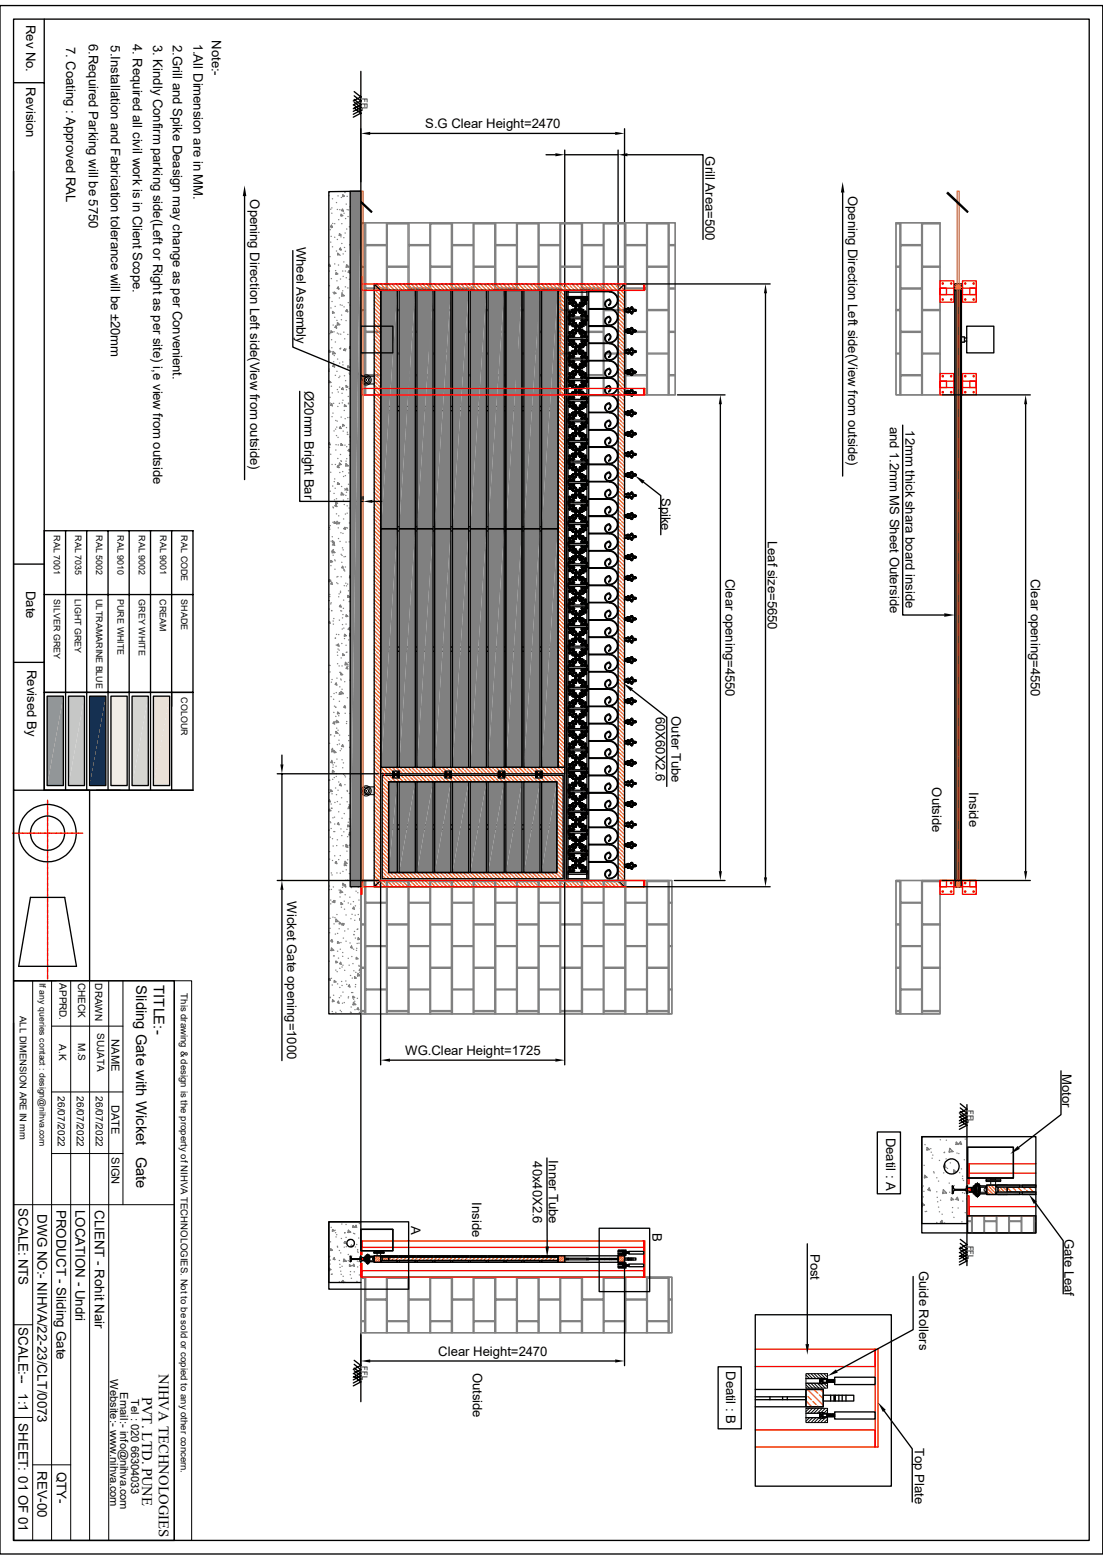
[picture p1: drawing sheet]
<svg xmlns="http://www.w3.org/2000/svg" width="210mm" height="297mm" viewBox="0 0 210 297" stroke-linecap="round" stroke-linejoin="round" font-family="sans-serif">
<defs><g id="words">
<g font-size="2.8">
<text x="25.9" y="187.5" transform="rotate(90 25.9 187.5)">Sliding Gate with Wicket</text>
<text x="29.3" y="187.6" transform="rotate(90 29.3 187.6)">TITLE:-</text>
<text x="25.9" y="220.3" transform="rotate(90 25.9 220.3)">Gate</text>
<text x="30.3" y="261.6" transform="rotate(90 30.3 261.6)">NIHVA TECHNOLOGIES</text>
<text x="27.1" y="265.9" transform="rotate(90 27.1 265.9)">PVT. LTD. PUNE</text>
</g>
<g font-size="2.5">
<text x="5" y="4.7" transform="rotate(90 5 4.7)">Rev No.</text>
<text x="12.6" y="8.9" transform="rotate(90 12.6 8.9)">7. Coating : Approved RAL</text>
<text x="16.9" y="8.3" transform="rotate(90 16.9 8.3)">6.Required Parking will be 5750</text>
<text x="21.1" y="8.6" transform="rotate(90 21.1 8.6)">5.Installation and Fabrication tolerance will be ±20mm</text>
<text x="25.3" y="8.3" transform="rotate(90 25.3 8.3)">4. Required all civil work is in Client Scope.</text>
<text x="29.2" y="8.5" transform="rotate(90 29.2 8.5)">3. Kindly Confirm parking side(Left or Right as per site) i,e view from outside</text>
<text x="32.9" y="8.5" transform="rotate(90 32.9 8.5)">2.Grill and Spike Deasign may change as per Convenient.</text>
<text x="36.9" y="8.3" transform="rotate(90 36.9 8.3)">1.All Dimension are in MM.</text>
<text x="40.3" y="7.7" transform="rotate(90 40.3 7.7)">Note:-</text>
<text x="5" y="16.6" transform="rotate(90 5 16.6)">Revision</text>
<text x="80.9" y="24.4">S.G Clear Height=2470</text>
<text x="134.3" y="29.8" transform="rotate(90 134.3 29.8)">Grill Area=500</text>
<text x="47.6" y="38" transform="rotate(90 47.6 38)">Opening Direction Left side(View from outside)</text>
<text x="161.5" y="37.3" transform="rotate(90 161.5 37.3)">Opening Direction Left side(View from outside)</text>
<text x="56.5" y="47" transform="rotate(90 56.5 47)">Wheel Assembly</text>
<text x="58" y="74.4" transform="rotate(90 58 74.4)">Ø20mm Bright Bar</text>
<text x="169.4" y="81.2" transform="rotate(90 169.4 81.2)">and 1.2mm MS Sheet Outerside</text>
<text x="172.4" y="82" transform="rotate(90 172.4 82)">12mm thick shara board inside</text>
<text x="125.9" y="94.8" transform="rotate(90 125.9 94.8)">Spike</text>
<text x="146.2" y="103" transform="rotate(90 146.2 103)">Leaf size=5650</text>
<text x="5" y="112.5" transform="rotate(90 5 112.5)">Date</text>
<text x="138.1" y="110.2" transform="rotate(90 138.1 110.2)">Clear opening=4550</text>
<text x="196.3" y="110.2" transform="rotate(90 196.3 110.2)">Clear opening=4550</text>
<text x="5.2" y="127.5" transform="rotate(90 5.2 127.5)">Revised By</text>
<text x="124.9" y="136.5" transform="rotate(90 124.9 136.5)">60X60X2.6</text>
<text x="127.8" y="136.4" transform="rotate(90 127.8 136.4)">Outer Tube</text>
<text x="177.5" y="149.9" transform="rotate(90 177.5 149.9)">Outside</text>
<text x="184.5" y="150.8" transform="rotate(90 184.5 150.8)">Inside</text>
<text x="54.7" y="171.6" transform="rotate(90 54.7 171.6)">Wicket Gate opening=1000</text>
<text x="77.2" y="200.9">WG.Clear Height=1725</text>
<text x="202.3" y="204.4" transform="rotate(90 202.3 204.4)">Motor</text>
<text x="101.5" y="221.1" transform="rotate(90 101.5 221.1)">40x40X2.6</text>
<text x="104.5" y="220.9" transform="rotate(90 104.5 220.9)">Inner Tube</text>
<text x="168.7" y="216.6" transform="rotate(90 168.7 216.6)">Deatil : A</text>
<text x="3.5" y="230" transform="rotate(90 3.5 230)">SCALE: NTS</text>
<text x="7.2" y="231.2" transform="rotate(90 7.2 231.2)">DWG NO:- NIHVA/22-23/CLT/0073</text>
<text x="10.8" y="230.3" transform="rotate(90 10.8 230.3)">PRODUCT - Sliding Gate</text>
<text x="14.4" y="230.3" transform="rotate(90 14.4 230.3)">LOCATION - Undri</text>
<text x="18" y="230.4" transform="rotate(90 18 230.4)">CLIENT - Rohit Nair</text>
<text x="78.3" y="233.4" transform="rotate(90 78.3 233.4)">A</text>
<text x="89.9" y="228.9" transform="rotate(90 89.9 228.9)">Inside</text>
<text x="124.2" y="234.7" transform="rotate(90 124.2 234.7)">B</text>
<text x="154.3" y="238.7" transform="rotate(90 154.3 238.7)">Post</text>
<text x="202.7" y="235.8" transform="rotate(90 202.7 235.8)">Gate Leaf</text>
<text x="175" y="242" transform="rotate(90 175 242)">Guide Rollers</text>
<text x="3.5" y="252.7" transform="rotate(90 3.5 252.7)">SCALE:--</text>
<text x="83.4" y="258.2">Clear Height=2470</text>
<text x="90" y="261.3" transform="rotate(90 90 261.3)">Outside</text>
<text x="138.3" y="261" transform="rotate(90 138.3 261)">Deatil : B</text>
<text x="3.5" y="265.3" transform="rotate(90 3.5 265.3)">1:1</text>
<text x="3.5" y="271" transform="rotate(90 3.5 271)">SHEET: 01 OF 01</text>
<text x="174.2" y="275.7" transform="rotate(90 174.2 275.7)">Top Plate</text>
<text x="7.2" y="280" transform="rotate(90 7.2 280)">REV-00</text>
<text x="10.8" y="280.2" transform="rotate(90 10.8 280.2)">QTY-</text>
</g>
<g font-size="2.1">
<text x="21.3" y="197.9" transform="rotate(90 21.3 197.9)">NAME</text>
<text x="21.3" y="210.3" transform="rotate(90 21.3 210.3)">DATE</text>
<text x="21.3" y="220.3" transform="rotate(90 21.3 220.3)">SIGN</text>
<text x="21" y="262.6" transform="rotate(90 21 262.6)">Website:- www.nihva.com</text>
<text x="22.9" y="265" transform="rotate(90 22.9 265)">Email:- info@nihva.com</text>
<text x="25" y="266.3" transform="rotate(90 25 266.3)">Tel : 020 66304033</text>
</g>
<g font-size="1.9">
<text x="11.3" y="187.2" transform="rotate(90 11.3 187.2)">APPRD.</text>
<text x="14.9" y="187.1" transform="rotate(90 14.9 187.1)">CHECK</text>
<text x="18.1" y="187.2" transform="rotate(90 18.1 187.2)">DRAWN</text>
<text x="18.5" y="196.7" transform="rotate(90 18.5 196.7)">SUJATA</text>
<text x="11.3" y="198.8" transform="rotate(90 11.3 198.8)">A.K</text>
<text x="14.9" y="198.6" transform="rotate(90 14.9 198.6)">M.S</text>
<text x="11" y="208.7" transform="rotate(90 11 208.7)">26/07/2022</text>
<text x="14.6" y="208.7" transform="rotate(90 14.6 208.7)">26/07/2022</text>
<text x="18.2" y="208.7" transform="rotate(90 18.2 208.7)">26/07/2022</text>
</g>
<g font-size="1.8">
<text x="34.5" y="189.1" transform="rotate(90 34.5 189.1)">This drawing &amp; design is the property of NIHVA TECHNOLOGIES. Not to be sold or copied to any other concern.</text>
<text x="3.8" y="193.4" transform="rotate(90 3.8 193.4)">ALL DIMENSION ARE IN mm</text>
</g>
<g font-size="1.7">
<text x="10.2" y="101.9" transform="rotate(90 10.2 101.9)">RAL 7001</text>
<text x="14.3" y="101.9" transform="rotate(90 14.3 101.9)">RAL 7035</text>
<text x="18.3" y="101.9" transform="rotate(90 18.3 101.9)">RAL 5002</text>
<text x="22.4" y="101.9" transform="rotate(90 22.4 101.9)">RAL 9010</text>
<text x="26.4" y="101.9" transform="rotate(90 26.4 101.9)">RAL 9002</text>
<text x="30.5" y="101.9" transform="rotate(90 30.5 101.9)">RAL 9001</text>
<text x="34.5" y="101.9" transform="rotate(90 34.5 101.9)">RAL CODE</text>
<text x="10.2" y="114.1" transform="rotate(90 10.2 114.1)">SILVER GREY</text>
<text x="14.3" y="114.1" transform="rotate(90 14.3 114.1)">LIGHT GREY</text>
<text x="18.3" y="114" transform="rotate(90 18.3 114)">ULTRAMARINE BLUE</text>
<text x="22.4" y="114" transform="rotate(90 22.4 114)">PURE WHITE</text>
<text x="26.4" y="114.1" transform="rotate(90 26.4 114.1)">GREY WHITE</text>
<text x="30.4" y="114.1" transform="rotate(90 30.4 114.1)">CREAM</text>
<text x="34.5" y="114.1" transform="rotate(90 34.5 114.1)">SHADE</text>
<text x="34.5" y="132.8" transform="rotate(90 34.5 132.8)">COLOUR</text>
<text x="7.5" y="187.2" transform="rotate(90 7.5 187.2)">If any queries contact : design@nihva.com</text>
</g>
<g font-size="1.4">
<text x="69" y="18.6" transform="rotate(90 69 18.6)">FFL</text>
<text x="184.4" y="211.3" transform="rotate(90 184.4 211.3)">FFL</text>
<text x="184.4" y="237.2" transform="rotate(90 184.4 237.2)">FFL</text>
<text x="69" y="260.1" transform="rotate(90 69 260.1)">FFL</text>
</g>
</g></defs>
<g fill="none" stroke="#808080" stroke-width=".25">
<path d="M68.7 42.4h59.9v32.8h-59.9zM68.7 42.6h.7v8.1h-.7M68.7 50.9h.7v8h-.7M68.7 59.1h.7v8.1h-.7M69.5 42.4h-.8M69.6 46.8h4v8h-4zM69.6 55h4v8.1h-4zM73.6 42.4v4.2h-4v-4.2M73.7 42.6h4v8.1h-4zM73.7 50.9h4v8h-4zM73.7 59.1h4v8.1h-4zM77.7 42.4h-4"/>
<path d="M77.9 46.8h3.9v8h-3.9zM77.9 55h3.9v8.1h-3.9zM81.8 42.4v4.2h-3.9v-4.2M82 42.6h3.9v8.1h-3.9zM82 50.9h3.9v8h-3.9zM82 59.1h3.9v8.1h-3.9zM86 42.4h-4M86.1 42.4v4.2h4v-4.2M86.1 46.8h4v8h-4zM86.1 55h4v8.1h-4zM90.3 42.4h3.9M90.3 42.6h3.9v8.1h-3.9z"/>
<path d="M90.3 50.9h3.9v8h-3.9zM90.3 59.1h3.9v8.1h-3.9zM94.4 42.4v4.2h3.9v-4.2M94.4 46.8h3.9v8h-3.9zM94.4 55h3.9v8.1h-3.9zM98.5 42.4h4M98.5 42.6h3.9v8.1h-3.9zM98.5 50.9h3.9v8h-3.9zM98.5 59.1h3.9v8.1h-3.9zM102.7 42.4v4.2h3.9v-4.2M102.7 46.8h3.9v8h-3.9zM102.7 55h3.9v8.1h-3.9z"/>
<path d="M106.8 42.4h3.9M106.8 42.6h3.9v8.1h-3.9zM106.8 50.9h3.9v8h-3.9zM106.8 59.1h3.9v8.1h-3.9zM110.9 42.4v4.2h4v-4.2M110.9 46.8h4v8h-4zM110.9 55h4v8.1h-4zM115 42.4h4M115 42.6h4v8.1h-4zM115 50.9h4v8h-4zM115 59.1h4v8.1h-4zM119.2 42.4v4.2h3.9v-4.2"/>
<path d="M119.2 46.8h3.9v8h-3.9zM119.2 55h3.9v8.1h-3.9zM123.3 42.4h4M123.3 42.6h3.9v8.1h-3.9zM123.3 50.9h3.9v8h-3.9zM123.3 59.1h3.9v8.1h-3.9zM127.4 42.4v4.2h1.2M128.6 46.8h-1.2v8h1.2M128.6 55h-1.2v8.1h1.2M68.7 67.4h.7v7.8M69.6 63.3h4v8h-4zM73.6 75.2v-3.7h-4v3.7"/>
<path d="M77.7 75.2v-7.8h-4v7.8M77.9 63.3h3.9v8h-3.9zM81.8 75.2v-3.7h-3.9v3.7M85.9 75.2v-7.8h-3.9v7.8M86.1 63.3h4v8h-4zM90.1 75.2v-3.7h-4v3.7M90.3 75.2v-7.8h3.9v7.8M94.4 63.3h3.9v8h-3.9zM94.4 75.2v-3.7h3.9v3.7M98.5 75.2v-7.8h3.9v7.8M102.7 63.3h3.9v8h-3.9zM102.7 75.2v-3.7h3.9v3.7"/>
<path d="M106.8 75.2v-7.8h3.9v7.8M110.9 63.3h4v8h-4zM110.9 75.2v-3.7h4v3.7M115 75.2v-7.8h4v7.8M119.2 63.3h3.9v8h-3.9zM119.2 75.2v-3.7h3.9v3.7M123.3 75.2v-7.8h3.9v7.8M128.6 63.3h-1.2v8h1.2M128.6 71.5h-1.2v3.7M62.7 239.4h.1M62.8 239.2h.1M62.9 239.9h.1"/>
<path d="M62.9 236.4h.1M63 237.8l.3 .2-.3 .1zM63 233.7h.1M63.3 234.1l.3 .2-.3 .1zM63.6 239.5l.2 .3-.3-.1zM63.8 234.2h.1M63.9 234.7h.1M64 235.5h.1M64.1 235.1h.1M64.2 237.3h.1M64.3 237.4h.1M64.6 240h.1"/>
<path d="M64.6 238.1h.1M64.9 238.5h.1M65 235.8h.1M65.1 233h.1M65.5 239.7l.4 .4-.5 .1zM65.5 237.4h.1M65.6 234.7h.1M65.7 234.7h.1M65.7 236.4l.1 .3-.3-.1zM65.9 235.6h.1M65.9 233.1h.1M65.9 237.4h.1"/>
<path d="M66 236.9h.1M66.3 238.8h.1M66.3 234.2l.5 .4-.5 .1zM66.4 236.1h.1M66.9 237.1l.3 .2-.4 .1zM66.9 239.1h.1M67.2 233.4l.3 .2-.3 .1zM67.3 234.8h.1M67.4 233.7h.1M67.5 234.9h.1M67.6 237.4h.1M67.8 233.3l.1 .4-.3-.1z"/>
<path d="M67.9 236.9h.1M68.1 238.2h.1M68.1 237.9h.1M68.2 238.5h.1M68.3 235.7h.1M68.4 233h.1M62.7 241.5l.3 .2-.3 .1zM62.7 241.9h.1M62.8 240.7h.1M63.1 242.6h.1M63.2 242.6h.1M64.6 244.1h.1"/>
<path d="M64.7 240.7h.1M64.7 241.3h.1M64.9 242h.1M64.9 242.6h.1M65.1 244h.1M65.1 241.1h.1M65.3 243.8l.1 .4-.3-.1zM65.3 243h.1M65.4 240.2h.1M65.6 244.1h.1M66.3 240h.1M66.5 240.8l.3 .2-.3 .1z"/>
<path d="M66.7 242.7h.1M66.7 242.1h.1M66.9 243.4h.1M67.4 240.7l.1 .4-.3-.1zM67.4 242.1h.1M67.9 244h.1M68 240.1h.1M68.1 241.2h.1M68.3 240.2h.1M68.4 242.7h.1M68.6 240.9h.1"/>
</g>
<g fill="none" stroke="#000" stroke-width=".25">
<path d="M67.4 17.4l1.3 1.1-1.4 .7M67.4 18.2l1.3 1-1.4 .8M67.4 18.9l1.3 1-1.4 .8M67.4 19.4l1.3 1-1.4 .8M68.7 13.6v253.3M67.4 20l1.3 1-1.4 .8M67.4 20.6l1.3 .9-1.4 .8M70.5 25.4h46.6M104 29.5h1.7M107.5 28.6v26.3M107.5 29.5h10.2M117.7 28.6v26.3"/>
<path d="M118.9 24.5v29.1M119.5 29.5h14.4v16.1M71.2 54.1h47.7v114.7h-47.7zM71.2 54.1l1.3 1.2M106.3 55.3h1.2v90.8h-1.2zM107.5 55.3h.4v112.3h-.4zM107.9 55.3h.3v112.3h-.3zM108.2 56.5h3.6v.3h-3.6v-.3h3.6v.3h-3.6zM108.2 55.3h3.6v.3h-3.6zM108.2 57h.1M108.2 56.9h.1M108.2 56.9v.1"/>
<path d="M108.2 56.9h.2M108.3 57.1h.1M108.3 56.9h.1M108.3 57.7l.1 .2M108.3 56.9v.1M108.3 57.7v.1M108.3 59.4v.1M108.3 57.9h.1M108.3 59.3h.1M108.3 57.7h.1M108.3 59.6l.2 .1M108.4 56.9h.1"/>
<path d="M108.4 57.2h.1M108.4 59.3l-.2 .1M108.4 57.9h.1M108.4 59.3h.1M108.5 56.9h.1M108.5 57.9h.1M108.5 59.7h.1M108.5 57.3h.1M108.5 59.3h.1M108.5 59.8h.1M108.5 57.7h.1M108.5 57.4h.1"/>
<path d="M108.5 59.4h.1M108.5 57.4l-.2 .3M108.5 59.8l-.2 .3M108.5 59.4h.3M108.5 57.8v.1M108.6 57.7h.1M108.6 57.8h.1M108.6 59.4h.1M108.6 59.3l-.1 .1M108.6 57h.1M108.6 57.7v.2M108.7 57v.1"/>
<path d="M108.7 57.1h.1M108.7 57.7h.2M108.7 57.7h-.1M108.7 60v.1M108.8 57.1h.1M108.8 59.4h.1M108.8 57.7h.1M108.8 60h.1M108.9 57.8h.1M108.9 57.7h.1M108.9 59.4h.1M108.9 59.3h.1"/>
<path d="M108.9 59.1h.1M108.9 59.3h.2M109 58.1h.1M109 57.9h.1M109 59h.1M109 59.1h.1M109 59.3h.1M109 59.1l.1 .2M109 58.1l.1 .2M109 57.8v.1M109 59v.1M109 59.3v.1"/>
<path d="M109 58.2h.1M109 58.9v.1M109.1 58h.1M109.1 57.9h.1M109.1 59.3h.1M109.1 58l-.1 .1M109.1 57.4h.1M109.1 58.9h.1M109.1 57.2v.1M109.1 59.7h.1M109.1 60h.1M109.1 59.9h.1"/>
<path d="M109.1 57.9l-.1 .1M109.1 59.7v.3M109.1 57.1l.2 .1M109.1 57.3v.1M109.1 58.2h.1M109.1 57.5h.1M109.1 57.1h.1M109.1 59.6h.1M109.1 56.9l.2 .2M109.1 57.2h.1M109.1 59h.1M109.2 57.2h.1"/>
<path d="M109.2 59.7h.1M109.2 59.9h.1M109.2 56.9l-.4 .3M109.2 59.6v.1M109.2 58.2h.1M109.2 57.5h.1M109.2 59h.1M109.2 59.5h.1M109.2 59.6h.1M109.2 57.6h.1M109.2 58.1v.1M109.3 58.2h.1"/>
<path d="M109.3 57.6h.1M109.3 57.1h.1M109.3 59h.1M109.3 59.5h.1M109.3 59.6h.1M109.3 57.6l.2 .1M109.3 57.1h-.1M109.3 56.9v.1M109.3 59.5v.1M109.3 57.7h.1M109.3 58.9h.1M109.3 58.9v.1"/>
<path d="M109.3 58.3h.1M109.3 58.2v.1M109.4 58.3h.1M109.4 59.5h.1M109.4 58.8h.1M109.4 57.7h-.1M109.4 58.8l-.1 .1M109.4 59.5l.2 .1M109.5 58.4h.1M109.5 57.7h.1M109.5 58.8h.1M109.5 59.6h.1"/>
<path d="M109.5 57.6h.1M109.5 58.3v.2M109.5 57.8h.1M109.5 57.6v.1M109.5 58.7v.1M109.5 59.3h.1M109.5 58.5h.1M109.5 59.4h.1M109.6 57.9h.1M109.6 57.8h.1M109.6 57.6h.1M109.6 59.3h.1"/>
<path d="M109.6 59.4h.1M109.6 59.6h.1M109.6 58.4v.1M109.6 59.3v.1M109.6 57.6v.1M109.6 58.7h.1M109.6 58.5h.1M109.6 57.7h.1M109.6 58.6h.1M109.6 59.2h.1M109.6 59.2v.1M109.6 57.8v.1"/>
<path d="M109.6 57.7v.1M109.6 59.5l-.1 .1M109.6 58h.1M109.6 59.4v.1M109.6 58.7l.3 .2M109.7 58h.1M109.7 59.1h.1M109.7 58v.1M109.8 58.1h.1M109.8 58h.1M109.8 59.1l-.2 .1M109.8 59l.1 .1"/>
<path d="M109.8 58.9l.1 .1M109.9 58.1l-.1 .1M109.9 58.3l-.3 .2M109.9 58.2h.1M109.9 58.9h.1M109.9 58.2v.1M109.9 59h.1M110 59h.1M110.1 58.3h.1M110.1 58.3l.3 .2M110.1 58.2v.1M110.1 59.1h.2"/>
<path d="M110.1 58.2h.1M110.1 59v.1M110.1 58.9v.1M110.2 59.1h.1M110.2 58.1h.1M110.2 58.1h-.1M110.2 58h.1M110.3 58h.1M110.3 59.2h.1M110.3 58v.1M110.3 59.4v.2M110.3 58.7h.1"/>
<path d="M110.3 59.4h.1M110.3 58.7l-.2 .2M110.3 59.3h.1M110.4 58.5h.1M110.4 57.9h.1M110.4 57.8h.1M110.4 59.3h.1M110.4 59.4h.1M110.4 59.6h.1M110.4 58.7v.1M110.4 59.3v.1M110.4 57.6h.1"/>
<path d="M110.4 57.9l-.1 .1M110.4 57.6l-.1 .2M110.4 58.8h.1M110.4 57.6v.1M110.4 58.8l.2 .1M110.5 58.4h.1M110.5 57.7h.1M110.5 58.8h.1M110.5 59.5h.1M110.5 57.6v.1M110.5 59.5l-.1 .1M110.5 59.5h.2"/>
<path d="M110.5 58.9h.1M110.5 58.3h.1M110.6 58.3h.1M110.6 58.9h.1M110.6 58.3l-.1 .2M110.6 58.2v.1M110.6 58.9v.1M110.6 58.9l.1 .1M110.7 58.2h.1M110.7 59h.1M110.7 59.5h.1M110.7 59.6h.1"/>
<path d="M110.7 57.1l.2-.2 .2 .2M110.7 59.5v.1M110.7 60h.2M110.7 57.7h.1M110.7 57.6h.1M110.7 57.1h.1M110.7 59.7h.1M110.7 58.2v.1M110.7 57.7h-.2M110.7 57.1v.1M110.7 57.6v.1M110.7 59.6v.1"/>
<path d="M110.7 57.2h.2M110.8 58.3h.1M110.8 57.2h.1M110.8 59.6h.1M110.8 59.7h.1M110.8 60h.1M110.8 59h-.1M110.8 58.9l.2 .1M110.8 57.5h.1M110.8 59.7v.3M110.8 56.9v.1M110.9 57.5h.1"/>
<path d="M110.9 59.3h.1M110.9 57.2v.1M110.9 57.9v.2M110.9 57.3v.1M110.9 59.1v.2M110.9 58.1h.1M110.9 57.9h.1M110.9 59.1h.1M110.9 58h.1M110.9 57.4h.1M111 58.2h.1M111 58.1h.1"/>
<path d="M111 57.9h.1M111 59h.1M111 59.1h.1M111 58.3h-.2M111 59v.1M111 59.3h.1M111 59.4h.1M111 57.8v.1M111 59.3v.1M111 59.1h-.2M111.1 57.9h.1M111.1 57.8h.1"/>
<path d="M111.1 59.4h.1M111.1 59.5h.2M111.1 57.7h.1M111.1 57.7h.3M111.1 57.1l.1 .1M111.1 60v.1M111.1 59.5h.1M111.1 60h.1M111.2 57.2h.1M111.3 57v.1M111.3 57.1l-.1 .1M111.3 59.4h.1"/>
<path d="M111.3 59.3h.1M111.3 59.4v.1M111.3 59.8h.1M111.4 57.8h.1M111.4 59.4h.1M111.4 59.8h.1M111.4 57.7h.1M111.4 57.7v.2M111.4 57.4h.1M111.4 59.4l-.1 .1M111.4 59.9h.1M111.4 59.3h.1"/>
<path d="M111.4 57.9h.1M111.5 57.9h.1M111.5 56.9h.1M111.5 57.5l.1 .1M111.5 59.3l.1 .1M111.5 56.9l-.2 .1M111.5 59.9h.1M111.5 59.9l.1 .2M111.6 56.9h.1M111.6 57.9l-.1 .1M111.6 59.4v.1l-.2 .2M111.6 57.2l-.1 .1"/>
<path d="M111.6 57.1v.1M111.6 57.7h.1M111.7 57.1h.1M111.7 56.9h.1M111.7 57.2h-.1M111.7 57.8l-.1 .1M111.7 57.7v.1M111.7 56.9v.2M111.7 57h.1M111.8 55.3h.3v112.3h-.3zM118.9 54.1l-1.2 1.2h-45.2v112.3h45.2v-112.3M72.5 77.4h33.8v.8h-33.8z"/>
<path d="M108.2 60.4h3.6v.3h-3.6zM108.2 64.3h3.6v.3h-3.6zM108.2 68.2h3.6v.3h-3.6zM108.2 72.1h3.6v.4h-3.6zM108.2 76h3.6v.4h-3.6zM108.2 80h3.6v.3h-3.6zM108.2 60.2h.1M108.2 64.1h.1M108.2 68h.1M108.2 71.9h.1M108.2 75.8h.1M108.2 79.8h.1"/>
<path d="M108.2 64.2h.1M108.2 72h.1M108.2 60.3h.1M108.2 60.9h.1M108.2 60.8h.1M108.2 64.8h.1M108.2 64.7h.1M108.2 68.1h.1M108.2 68.7h.1M108.2 68.6h.1M108.2 72.1h.1M108.2 72.6h.1"/>
<path d="M108.2 72.5h.1M108.2 75.9h.1M108.2 76.6h.1M108.2 76.5h.1M108.2 79.9h.1M108.2 63.3l.2 .2M108.2 79l.2 .2M108.2 60.1v.1M108.2 64.8v.1M108.2 67.9v.2M108.2 71.9v.1M108.2 72.6v.1"/>
<path d="M108.2 75.8v.1M108.2 79.7v.1M108.2 60.8h.2M108.2 64.2h.2M108.2 68.1h.2M108.2 64.7h.2M108.2 68.6h.2M108.2 72.1h.2M108.2 72.5h.2M108.2 76.5h.2M108.2 79.9h.2M108.3 60h.1"/>
<path d="M108.3 60.1h.1M108.3 61h.1M108.3 60.8h.1M108.3 64h.1M108.3 64.9h.1M108.3 64.7h.1M108.3 67.9h.1M108.3 68.9h.1M108.3 68.8h.1M108.3 68.6h.1M108.3 71.8h.1M108.3 72.8h.1"/>
<path d="M108.3 72.7h.1M108.3 72.5h.1M108.3 75.7h.1M108.3 75.8h.1M108.3 76.7h.1M108.3 76.6h.1M108.3 76.5h.1M108.3 79.6h.1M108.3 79.7h.1M108.3 60.3h.1M108.3 60.7v.2M108.3 64.2h.1"/>
<path d="M108.3 64.7v.1M108.3 65.5v.1M108.3 67.2v.2M108.3 68.1v.1M108.3 68.6l-.1 .2M108.3 71.1l.2 .4M108.3 72v.1M108.3 72.5v.1M108.3 72.7v.1M108.3 73.4h.1M108.3 75.1v.1M108.3 75.9v.1"/>
<path d="M108.3 76.4v.1M108.3 76.5v.2M108.3 79.8v.1M108.3 60.8l-.1 .2M108.3 76.5l-.1 .1M108.3 61.1h.1M108.3 65l.2 .2M108.3 67.3v.1M108.3 68.9v.1M108.3 73.4l.1 .2M108.3 72.8v.1M108.3 76.8h.1"/>
<path d="M108.3 61.6l.1 .2M108.3 67.8v.1M108.3 69.4l.2 .2M108.3 75.6v.2M108.3 61v.1M108.3 64.9v.1M108.3 65.5h.1M108.3 73.3v.1M108.3 76.7v.1M108.3 77.2v.1M108.3 61.8h.2M108.3 63.2h.1"/>
<path d="M108.3 65.7h.1M108.3 67.4l.2 .1M108.3 69.6h.1M108.3 71h.1M108.3 73.5h.1M108.3 75h.1M108.3 75.2l.2 .2M108.3 77.4l.2 .1M108.3 78.9h.1M108.4 60.3h.1M108.4 60.7h.1M108.4 64.2h.1"/>
<path d="M108.4 64.7h.1M108.4 68.2h.1M108.4 68.6h.1M108.4 72.1h.1M108.4 72.5h.1M108.4 76h.1M108.4 76.4h.1M108.4 79.9h.1M108.4 71.7l-.1 .1M108.4 79.5l-.1 .2M108.4 63.5l.1 .1M108.4 61.1h.1"/>
<path d="M108.4 63.2h-.1M108.4 67.8h-.1M108.4 67.1l-.2 .1M108.4 65.4l-.1 .1M108.4 68.9l.1 .2M108.4 71l-.2 .2M108.4 75.6h-.1M108.4 73.2l-.1 .1M108.4 72.9h.1M108.4 74.9l-.2 .2M108.4 76.8h.1M108.4 78.8l-.1 .1"/>
<path d="M108.4 79.2l.1 .1M108.4 60.2h.1M108.4 68.1h.1M108.4 72h.1M108.4 75.9h.1M108.4 79.8h.1M108.4 63.8l-.1 .2M108.4 63.2h.1M108.4 61.2l.1 .1M108.4 61.4l-.1 .1M108.4 65.7h.1M108.4 65.3v.1"/>
<path d="M108.4 73.2h.1M108.4 71h.1M108.4 69.3h-.1M108.4 71.6h.1M108.4 73.6h.1M108.4 74.9h.1M108.4 78.8h.1M108.4 76.8l.1 .1M108.4 79.4v.1M108.5 60.8h.1M108.5 64.7h.1M108.5 68.7h.1"/>
<path d="M108.5 72.6h.1M108.5 76.5h.1M108.5 60.8l.1 .1M108.5 63.2h.1M108.5 65.7h.1M108.5 67.6h.1M108.5 65.1v.1M108.5 68.7l.2 .1M108.5 71h.1M108.5 73.5h.1M108.5 75.4h.1M108.5 73h.1"/>
<path d="M108.5 76.5l.1 .1M108.5 78.9h.1M108.5 79.3h.1M108.5 60.3h.1M108.5 61.8h.1M108.5 63.7h.1M108.5 64.2h.1M108.5 67.1h.1M108.5 68.1h.1M108.5 69.6h.1M108.5 68.6h.1M108.5 71.5h.1"/>
<path d="M108.5 72h.1M108.5 74.9h.1M108.5 75.9h.1M108.5 77.5h.1M108.5 79.8h.1M108.5 77l-.2 .3 .1 .2M108.5 61.3h.1M108.5 61.4l-.1 .1M108.5 64.1h.1M108.5 64.8h.1M108.5 67.1h-.2M108.5 69.2h.1"/>
<path d="M108.5 71l.1 .1M108.5 69.2l-.1 .1M108.5 74.9v.1M108.5 77h.1M108.5 61.6h.1M108.5 61.7h.1M108.5 63.3h.1M108.5 65.6h.1M108.5 65.2h.1M108.5 67.3h.1M108.5 67.2h.1M108.5 69.5h.1"/>
<path d="M108.5 69.1h.1M108.5 71.2h.1M108.5 73.4h.1M108.5 73.1h.1M108.5 75.1h.1M108.5 77.3h.1M108.5 79h.1M108.5 63.3v.1M108.5 63.4h.1M108.5 63.4h.2M108.5 63.8h.1M108.5 65.3l-.1 .1"/>
<path d="M108.5 67.3h.3M108.5 64.7l.2 .2M108.5 67.6l-.1 .1M108.5 71.2h.2M108.5 71.6h.1M108.5 73.1l-.1 .1M108.5 75.1h.3M108.5 75.5l-.1 .1M108.5 79l.2 .1M108.5 77.4v.1M108.6 61.6h.1M108.6 61.7h.1"/>
<path d="M108.6 63.3h.1M108.6 65.6h.1M108.6 67.3h.1M108.6 67.2h.1M108.6 69.5h.1M108.6 71.2h.1M108.6 71.1h.1M108.6 73.4h.1M108.6 75.1h.1M108.6 77.3h.1M108.6 77.4h.1M108.6 79h.1"/>
<path d="M108.6 63.2v.1M108.6 65.5v.2M108.6 67.1l-.1 .1M108.6 69.5v.1M108.6 71v.1M108.6 74.9l-.1 .1M108.6 77.3v.2M108.6 78.9v.1M108.6 64.1l-.1 .1M108.6 61.6h.2M108.6 65.5h.1M108.6 65.7h.1"/>
<path d="M108.6 69.5h.3M108.6 69.6h.1M108.6 72.6v.1M108.6 77.3h.2M108.6 79.4l-.1 .1M108.6 61.7v.1M108.6 73.5h.1M108.6 69.4v.1M108.7 60.1l-.5 .1M108.7 60.9v.1M108.7 63.4h.2M108.7 61v.1"/>
<path d="M108.7 67.9l-.3 .2M108.7 64.9v.1M108.7 71.2h.2M108.7 68.8v.1M108.7 72.7h.1M108.7 75.8l-.5 .1M108.7 72.7v.1M108.7 76.6h.1M108.7 79h.2M108.7 76.7v.1M108.7 63.9l-.1 .2M108.7 65.5h.2"/>
<path d="M108.7 65.5h-.1M108.7 67.8v.1M108.7 71.8l-.3 .2M108.7 73.4h.2M108.7 73.3l-.1 .1M108.7 75.6v.1M108.7 79.6l-.3 .2M108.8 63.9h.1M108.8 67.9h.1M108.8 71.8h.1M108.8 75.7h.1M108.8 79.6h.1"/>
<path d="M108.8 79.5v.1M108.8 61h.1M108.8 63.3h.1M108.8 65h.1M108.8 67.3h.1M108.8 68.9h.1M108.8 71.2h.1M108.8 72.8h.1M108.8 75.1h.1M108.8 76.7h.1M108.8 79h.1M108.8 71.8l.3 .2 .2-.2"/>
<path d="M108.8 60v.1M108.8 63.9l.1 .2M108.8 79.6l.1 .1M108.8 63.4h.1M108.8 61.1h.1M108.8 65.5h.1M108.8 72.9h.1M108.8 73.3v.1M108.8 79.5h.1M108.8 76.8h.1M108.8 79v.1M108.8 61.6h.1"/>
<path d="M108.8 63.2h.1M108.8 65.6h.1M108.8 67.2h.1M108.8 69.5h.1M108.8 71.1h.1M108.8 73.4h.1M108.8 75h.1M108.8 77.3h.1M108.8 78.9h.1M108.8 63.2l.1 .1M108.8 75l.1 .1M108.8 78.9l.1 .1"/>
<path d="M108.8 61v.1M108.8 68.8v.1M108.8 76.7v.1M108.8 60l.1 .1M108.8 67.8v.1M108.8 75.6v.1M108.8 71.7v.1M108.9 61.7h.1M108.9 63.3h.1M108.9 65.7h.1M108.9 65.6h.1M108.9 67.2h.1"/>
<path d="M108.9 69.6h.1M108.9 69.5h.1M108.9 71.2h.1M108.9 73.5h.1M108.9 73.4h.1M108.9 75.1h.1M108.9 77.4h.1M108.9 77.3h.1M108.9 79h.1M108.9 65.6v.1M108.9 69.5v.1M108.9 73.4v.1"/>
<path d="M108.9 77.3v.1M108.9 60.1l.1 .1M108.9 61h-.1M108.9 64.1h.1M108.9 67.9l.1 .1M108.9 68.8l-.1 .1M108.9 75.8l.1 .1M108.9 75.8v.1M108.9 79.7l.1 .1M108.9 61.8h.1M108.9 63.2h.1M108.9 67.1h.1"/>
<path d="M108.9 71h.1M108.9 71.1h.1M108.9 74.9h.1M108.9 75h.1M108.9 78.9h.1M108.9 63h.1M108.9 70.8l.1 .1M108.9 78.7h.1M108.9 62.9h.1M108.9 60.9v.1M108.9 66.9h.1M108.9 67.1h.2"/>
<path d="M108.9 70.8h.1M108.9 68.7v.1M108.9 74.7h.1M108.9 74.9h.2M108.9 78.6h.1M109 62h.1M109 61.8h.1M109 62.9h.1M109 63.2h.1M109 66h.1M109 65.7h.1M109 66.8h.1"/>
<path d="M109 66.9h.1M109 67.1h.1M109 69.8h.1M109 69.6h.1M109 70.7h.1M109 70.8h.1M109 71h.1M109 73.8h.1M109 73.5h.1M109 74.7h.1M109 74.9h.1M109 77.7h.1"/>
<path d="M109 77.5h.1M109 78.6h.1M109 78.9h.1M109 61.7v.1M109 62v.1M109 66.8v.1M109 67.1v.1M109 69.8v.1M109 70.7v.1M109 71v.1M109 73.8l.1 .1M109 75h.1"/>
<path d="M109 77.4h.1M109 61.8h.1v.2M109 69.6h.1v.2M109 70.9l.1 .1M109 74.8l.1 .1M109 77.5h.1v.1M109 78.7l.1 .2M109 62.1l.1 .1M109 62.1h.1M109 66l.1 .1M109 69.9l.1 .1M109 69.9h.1"/>
<path d="M109 73.7h.1M109 77.7l.1 .2M109 63h.1M109 70.9h.1M109 74.8h.1M109 78.7h.1M109 63l.1 .2M109 66.9l.1 .1M109 62.8h.1M109 68l.1 .1M109 74.6v.1M109 77.6h.1"/>
<path d="M109 78.5h.1M109 79.8h.2M109.1 62h.1M109.1 61.8h.1M109.1 63.2h.1M109.1 65.9h.1M109.1 65.7h.1M109.1 67.1h.1M109.1 69.8h.1M109.1 69.6h.1M109.1 71h.1M109.1 73.7h.1"/>
<path d="M109.1 73.5h.1M109.1 74.9h.1M109.1 77.6h.1M109.1 77.5h.1M109.1 78.9h.1M109.1 61.1v.1M109.1 65.1v.1M109.1 65.8l-.1 .1M109.1 66.9v.2M109.1 69h.1M109.1 72.9v.1M109.1 76.8v.1"/>
<path d="M109.1 61.3h.1M109.1 62.8l-.1 .1M109.1 65.2l.1 .1M109.1 66.8h-.1M109.1 69.8h-.1M109.1 70.7h-.1M109.1 69.1v.1M109.1 73.6h.1M109.1 73.1h.1M109.1 74.5h.1M109.1 77h.1M109.1 78.8h.1"/>
<path d="M109.1 78.5l-.1 .1M109.1 63.6h.1M109.1 63.9h.1M109.1 67.6h.1M109.1 67.5h.1M109.1 67.8h.1M109.1 71.5h.1M109.1 71.8h.1M109.1 75.4h.1M109.1 75.7h.1M109.1 75.6h.1M109.1 79.3h.1"/>
<path d="M109.1 79.6h.1M109.1 79.5h.1M109.1 63.6v.3M109.1 67.6v.2M109.1 71.5v.2M109.1 75.4v.2M109.1 79.3v.2M109.1 61.2v.1M109.1 65.2h.1M109.1 65.7v.2M109.1 69v.1M109.1 73v.1"/>
<path d="M109.1 73.5v.2M109.1 76.9v.1M109.1 61.4h.1M109.1 63.9h.2M109.1 61.1h.2M109.1 65h.2M109.1 70h.1M109.1 69.2h.1M109.1 71.7h.2M109.1 68.9h.2M109.1 75.6h.2M109.1 79.5h.2"/>
<path d="M109.1 76.8h.2M109.1 62.1h.1M109.1 61.1h.1M109.1 62.9h.1M109.1 66h.1M109.1 65.3h.1M109.1 65h.1M109.1 66.8h.1M109.1 68.9h.1M109.1 70.7h.1M109.1 71.4h.1M109.1 73.9h.1"/>
<path d="M109.1 73.2h.1M109.1 72.8h.1M109.1 72.9h.1M109.1 74.6h.1M109.1 75.3h.1M109.1 77.8h.1M109.1 76.8h.1M109.1 78.5h.1M109.1 79.2h.1M109.1 60.8l.2 .2M109.1 64.7l.2 .2M109.1 72.6l.2 .1"/>
<path d="M109.1 76.5l.2 .1M109.1 66.7l-.1 .1M109.1 65v.1M109.1 68.6l.1 .1M109.1 68.9v.1M109.1 72.9h.2M109.1 74.6l.1 .1M109.1 78.5l.1 .1M109.2 61.1h.1M109.2 63.6h.1M109.2 63.9h.1M109.2 65h.1"/>
<path d="M109.2 67.5h.1M109.2 67.8h.1M109.2 69.3h.1M109.2 69h.1M109.2 71.4h.1M109.2 71.7h.1M109.2 72.9h.1M109.2 75.4h.1M109.2 75.6h.1M109.2 76.8h.1M109.2 79.2h.1M109.2 79.5h.1"/>
<path d="M109.2 63.5v.1M109.2 75.3v.1M109.2 64.7l-.4 .3M109.2 72.6l-.4 .3M109.2 60.8l-.3 .2M109.2 62.9h.1M109.2 63.5h.1M109.2 68.7l-.3 .1M109.2 70.7h.1M109.2 76.5l-.4 .2M109.2 78.6h.1M109.2 62.1h.1"/>
<path d="M109.2 61.5h.1M109.2 61.4h.1M109.2 66h.1M109.2 65.4h.1M109.2 65.3h.1M109.2 66.8h.1M109.2 67.4h.1M109.2 69.9h.1M109.2 69.2h.1M109.2 71.3h.1M109.2 73.8h.1M109.2 73.9h.1"/>
<path d="M109.2 73.2h.1M109.2 74.7h.1M109.2 74.6h.1M109.2 75.2h.1M109.2 75.3h.1M109.2 77.7h.1M109.2 77.8h.1M109.2 77.1h.1M109.2 77h.1M109.2 78.5h.1M109.2 79.1h.1M109.2 60.2h.1"/>
<path d="M109.2 64.1h.1M109.2 65.3v.1M109.2 68h.1M109.2 69.2v.1M109.2 70.7v.1M109.2 71.9v.1M109.2 74.6v.1M109.2 75.8v.1M109.2 77.7v.1M109.2 79.8h.1M109.2 68.7l.1 .1M109.2 60l.1 .1"/>
<path d="M109.2 63.9l.1 .1M109.2 67.9h.1M109.2 71.8h.1M109.2 73.8v.1M109.2 75.7h.1M109.2 79.6h.1M109.3 60.1h.1M109.3 62.1h.1M109.3 61.6h.1M109.3 61.5h.1M109.3 61h.1M109.3 62.9h.1"/>
<path d="M109.3 63.4h.1M109.3 63.5h.1M109.3 64h.1M109.3 66h.1M109.3 65.4h.1M109.3 64.9h.1M109.3 66.8h.1M109.3 67.3h.1M109.3 67.4h.1M109.3 67.9h.1M109.3 69.9h.1M109.3 69.4h.1"/>
<path d="M109.3 69.3h.1M109.3 68.8h.1M109.3 70.7h.1M109.3 71.2h.1M109.3 71.3h.1M109.3 71.8h.1M109.3 73.9h.1M109.3 73.8h.1M109.3 73.3h.1M109.3 72.8h.1M109.3 74.6h.1M109.3 75.1h.1"/>
<path d="M109.3 75.2h.1M109.3 75.3h.1M109.3 75.7h.1M109.3 77.8h.1M109.3 77.7h.1M109.3 77.2h.1M109.3 77.1h.1M109.3 76.7h.1M109.3 78.5h.1M109.3 78.6h.1M109.3 79.1h.1M109.3 79.2h.1"/>
<path d="M109.3 79.6h.1M109.3 60.1l-.2 .2-.1-.1M109.3 60.9v.1M109.3 61.5v.1M109.3 63.4v.1M109.3 64l-.2 .2-.1-.1M109.3 64.8h.1M109.3 65.4l.2 .1M109.3 67.9l-.2 .2M109.3 68.7v.1M109.3 69.3v.1M109.3 71.2v.1"/>
<path d="M109.3 72.6h.1M109.3 72.7v.1M109.3 73.2l.2 .1M109.3 75.2v.1M109.3 75.7l-.2 .2h-.1M109.3 76.5v.2M109.3 77.1v.1M109.3 79.1v.1M109.3 79.6l-.1 .2M109.3 61h-.1M109.3 64.9l-.2 .1M109.3 69.9v.1"/>
<path d="M109.3 68.8l-.1 .1M109.3 73.8v.1M109.3 72.8h-.2M109.3 76.7h-.1M109.3 62.8h.1M109.3 65.5h.1M109.3 77.3h.1M109.3 79l.1 .1M109.3 62.8v.1M109.3 78.5v.1M109.3 62.2h.1M109.3 66.1h.1"/>
<path d="M109.3 70h.1M109.3 70.6h.1M109.3 74h.1M109.3 74.5h.1M109.3 77.9h.1M109.3 78.4h.1M109.3 66v.1M109.4 62.1h.1M109.4 66.1h.1M109.4 70h.1M109.4 73.9h.1M109.4 77.8h.1"/>
<path d="M109.4 62.2h.1M109.4 62.8h-.1M109.4 67.3v.1M109.4 70l.1 .1M109.4 70.6l-.1 .1M109.4 73.9v.1M109.4 75.1v.1M109.4 77.9h.1M109.4 62.7h.1M109.4 78.4h.1M109.4 62.3h.1M109.4 63.4h.1"/>
<path d="M109.4 66.2h.1M109.4 66.6h.1M109.4 67.4h.1M109.4 70.1h.1M109.4 70.6h.1M109.4 71.2h.1M109.4 74h.1M109.4 74.5h.1M109.4 75.2h.1M109.4 79.1h.1M109.4 66.2l.1 .1M109.4 66.7h-.1"/>
<path d="M109.4 74.5h-.1M109.4 78.4l-.1 .1M109.4 63.4l.1 .1M109.4 65.5h-.1M109.4 67.4h.2M109.4 71.2l.1 .1M109.4 73.3l-.1 .1M109.4 75.2h.2M109.4 70.6h-.1M109.4 70.5h.1M109.5 62.3h.1M109.5 61.6h.1"/>
<path d="M109.5 62.7h.1M109.5 63.5h.1M109.5 66.2h.1M109.5 65.5h.1M109.5 66.6h.1M109.5 67.4h.1M109.5 70.1h.1M109.5 69.4h.1M109.5 70.5h.1M109.5 71.3h.1M109.5 74h.1M109.5 73.3h.1"/>
<path d="M109.5 74.5h.1M109.5 75.2h.1M109.5 77.9h.1M109.5 77.2h.1M109.5 78.4h.1M109.5 79.2h.1M109.5 79.1h.1M109.5 62.3v.1M109.5 70.1v.1M109.5 74v.1M109.5 75.2l.1 .1M109.5 77.9v.1"/>
<path d="M109.5 79.1v.1M109.5 61.6h-.2M109.5 69.4h-.2M109.5 77.2l-.2 .1M109.5 61.5h.1M109.5 65.4h.1M109.5 69.3h.1M109.5 77.1h.1M109.5 73.2h.1M109.5 75h.1M109.5 65.4v.1M109.5 66.5v.1"/>
<path d="M109.5 70.5v.1M109.5 74.3v.2M109.5 78.3v.1M109.5 77.1v.1M109.5 61.8h.1M109.5 63.2h.1M109.5 63.3h.1M109.5 65.7h.1M109.5 67.1h.1M109.5 67.2h.1M109.5 70.2h.1M109.5 69.6h.1"/>
<path d="M109.5 71h.1M109.5 71.1h.1M109.5 71.1l.1 .1M109.5 73.5h.1M109.5 75l.1 .1M109.5 77.4h.1M109.5 78.9h.1M109.5 79h.1M109.6 61.7h.1M109.6 61.5h.1M109.6 63.2h.1M109.6 63.5h.1"/>
<path d="M109.6 65.7h.1M109.6 65.4h.1M109.6 67.1h.1M109.6 67.2h.1M109.6 67.4h.1M109.6 69.6h.1M109.6 69.3h.1M109.6 71h.1M109.6 71.1h.1M109.6 71.3h.1M109.6 73.6h.1M109.6 73.5h.1"/>
<path d="M109.6 73.2h.1M109.6 75h.1M109.6 74.9h.1M109.6 75.2h.1M109.6 77.4h.1M109.6 77.2h.1M109.6 78.9h.1M109.6 78.8h.1M109.6 79.2h.1M109.6 66.3h-.1M109.6 67.1v.1M109.6 70.2h.1"/>
<path d="M109.6 71v.1M109.6 74.1h-.1M109.6 61.5l-.1 .1M109.6 69.3l-.1 .1M109.6 73.2l-.1 .1M109.6 77.2h-.1M109.6 65.4v.2M109.6 69.3v.2M109.6 73.2v.2M109.6 61.5v.1M109.6 62.6v.1M109.6 66.5h.1"/>
<path d="M109.6 70.4v.1M109.6 74.3v.1M109.6 78.3h.1M109.6 62.4h.1M109.6 61.8h.1M109.6 62.6h.1M109.6 63.1h.1M109.6 63.3h.1M109.6 66.3h.1M109.6 65.6h.1M109.6 67h.1M109.6 70.3h.1"/>
<path d="M109.6 69.5h.1M109.6 70.4h.1M109.6 70.9h.1M109.6 71.2h.1M109.6 74.2h.1M109.6 73.4h.1M109.6 74.3h.1M109.6 74.8h.1M109.6 75.1h.1M109.6 78.1h.1M109.6 77.5h.1M109.6 77.3h.1"/>
<path d="M109.6 78.2h.1M109.6 78.7h.1M109.6 79h.1M109.6 61.7v.1M109.6 61.5v.2M109.6 77.2v.1M109.6 63.4l-.1 .1M109.6 69.7h.1M109.6 69.5v.1M109.6 69.6v.1M109.6 71.2l-.1 .1M109.6 73.6l.1 .1"/>
<path d="M109.6 73.5v.1M109.6 78.8v.1M109.6 77.3v.1M109.6 79.1l-.1 .1M109.6 61.9h.1M109.6 65.8h.1M109.6 73.7h.1M109.6 77.6h.1M109.6 63v.1M109.6 63.3v.1M109.6 67.2v.2M109.6 70.9v.1"/>
<path d="M109.6 75.1v.1M109.6 78.7v.1M109.6 79v.1M109.6 62.6l.3 .2M109.6 66.5l.3 .2M109.6 70.4l.3 .2M109.6 74.4l.3 .1M109.6 78.3l.3 .1M109.7 61.9h.1M109.7 65.8h.1M109.7 69.7h.1M109.7 73.6h.1"/>
<path d="M109.7 77.6h.1M109.7 61.9v.1M109.7 69.8h.1M109.7 63l-.1 .1M109.7 65.8v.1M109.7 66.9l-.1 .1M109.7 69.7v.1M109.7 70.8l-.1 .1M109.7 73.6v.1M109.7 74.8h.1M109.7 78.7h-.1M109.7 62h.1"/>
<path d="M109.7 63h.1M109.7 65.9h.1M109.7 66.9h.1M109.7 70.8h.1M109.7 70.9h.1M109.7 73.7h.1M109.7 78.7h.1M109.7 74.7h.1M109.8 62h.1M109.8 65.9h.1M109.8 69.8h.1M109.8 73.7h.1"/>
<path d="M109.8 77.6h.1M109.8 62v.1M109.8 69.8v.1M109.8 77.7h.1M109.8 74.8h-.2M109.8 66.8l.1 .1M109.8 70.7l.1 .1M109.8 74.7h.1M109.8 62.9h.1M109.8 62.8l.1 .1M109.8 66h.1M109.8 66.8h.1"/>
<path d="M109.8 70.7h.1M109.8 74.6h.1M109.8 78.6h.1M109.8 78.5h.1M109.9 62.9h.1M109.9 66h.1M109.9 73.8h-.1M109.9 78.6h.1M109.9 66.1l-.3 .2M109.9 70l-.3 .2M109.9 74l-.3 .2M109.9 62.1h.1"/>
<path d="M109.9 66.8h.1M109.9 70h.1M109.9 70.7h.1M109.9 73.9h.1M109.9 74.6h.1M109.9 77.8h.1M109.9 78.5h.1M109.9 62.1l-.4 .3M109.9 77.7l-.4 .3M109.9 69.9v.1M109.9 73.8v.1M109.9 74.6v.1"/>
<path d="M109.9 78.5v.1M109.9 66v.1M110 62.9h.1M110 66.8h.1M110 70.7h.1M110 74.6h.1M110 78.5h.1M110 74.6v.1M110 78.5v.1M110.1 62.2h.1M110.1 66.1h.1M110.1 70h.1"/>
<path d="M110.1 73.9h.1M110.1 77.9h.1M110.1 62.1h.1M110.1 62.9h.1M110.1 66v.1M110.1 69.9v.1M110.1 77.8h.1M110.1 78.6h.1M110.1 74.8h.2M110.1 62.1v.1M110.1 63h.1M110.1 66.1l.3 .2"/>
<path d="M110.1 66.9h.1M110.1 70.8h.1M110.1 73.9l.3 .3M110.1 77.8v.1M110.1 78.7h.1M110.1 66.8v.1M110.1 70.7v.1M110.1 74.7h.1M110.1 69.9h.1M110.1 73.8l.1 .1M110.1 77.7l.1 .1M110.1 62.2l.3 .2"/>
<path d="M110.1 62h.1M110.1 62.8v.1M110.1 66.8h.1M110.1 70.1l.3 .2M110.1 70.7h.1M110.1 73.8h.1M110.1 74.6h.1M110.1 77.9l.3 .2M110.1 77.7h.1M110.1 78.5h.1M110.2 63h.1M110.2 66.9h.1"/>
<path d="M110.2 70.8h.1M110.2 74.8h.1M110.2 78.7h.1M110.2 62h.1M110.2 66h.1M110.2 67h.1M110.2 69.8h.1M110.2 70.9h.1M110.2 73.8h.1M110.2 77.7h.1M110.2 63l.1 .1M110.2 70.9l.1 .1"/>
<path d="M110.2 77.6v.1M110.2 78.7l.1 .1M110.2 65.9h.1M110.2 73.7h.1M110.2 65.9v.1M110.2 66.9l.1 .1M110.2 73.7v.1M110.2 61.9l.1 .1M110.2 77.6h.1M110.2 69.8h-.1M110.3 61.9h.1M110.3 63.1h.1"/>
<path d="M110.3 65.8h.1M110.3 67.1h.1M110.3 69.7h.1M110.3 71h.1M110.3 73.7h.1M110.3 74.9h.1M110.3 77.6h.1M110.3 78.8h.1M110.3 63.3l.1 .2M110.3 65.8v.1M110.3 67.2v.2M110.3 71.2v.1"/>
<path d="M110.3 75.1v.1M110.3 79l.1 .2M110.3 62.6h.1M110.3 63.2h.1M110.3 63.3h.1M110.3 65.9h.1M110.3 66.5h.1M110.3 67h.1M110.3 67.2h.1M110.3 67.3h.1M110.3 69.8h.1M110.3 70.4h.1"/>
<path d="M110.3 70.9h.1M110.3 71.1h.1M110.3 71.2h.1M110.3 74.3h.1M110.3 74.8h.1M110.3 75.1h.1M110.3 78.2h.1M110.3 78.7h.1M110.3 79h.1M110.3 62.6l-.2 .2M110.3 66.5l-.2 .2M110.3 70.4l-.2 .3"/>
<path d="M110.3 74.3l-.2 .2M110.3 74.9l.1 .1M110.3 78.3l-.2 .2M110.3 78.8l.1 .1M110.4 62.4h.1M110.4 61.8h.1M110.4 61.7h.1M110.4 63.2h.1M110.4 63.5h.1M110.4 66.4h.1M110.4 65.7h.1M110.4 65.6h.1"/>
<path d="M110.4 67.1h.1M110.4 67.2h.1M110.4 67.4h.1M110.4 70.3h.1M110.4 69.6h.1M110.4 69.5h.1M110.4 71h.1M110.4 71.1h.1M110.4 71.3h.1M110.4 74.2h.1M110.4 73.6h.1M110.4 73.5h.1"/>
<path d="M110.4 73.4h.1M110.4 75h.1M110.4 74.9h.1M110.4 75.2h.1M110.4 78.1h.1M110.4 77.5h.1M110.4 77.4h.1M110.4 77.3h.1M110.4 78.9h.1M110.4 79.2h.1M110.4 62.6v.1M110.4 63.2v.1"/>
<path d="M110.4 66.5v.1M110.4 67.1v.1M110.4 70.4v.1M110.4 71.1v.1M110.4 74.4h.1M110.4 78.3h.1M110.4 78.9v.1M110.4 61.7v.1M110.4 62.6h.1M110.4 65.6v.1M110.4 66.5h.1M110.4 70.4h.1"/>
<path d="M110.4 73.4v.1M110.4 75.3h.1M110.4 61.6h.1M110.4 65.4h.1M110.4 69.7h.1M110.4 69.4h.1M110.4 73.3h.1M110.4 77.2h.1M110.4 66.3h.1M110.4 70.2h.1M110.4 73.5v.1M110.4 74.1v.1"/>
<path d="M110.4 75.2v.1M110.4 65.4l-.1 .2M110.4 73.3l-.1 .1M110.4 63.3h.1M110.4 65.7l-.1 .1M110.4 69.7h-.1M110.4 73.6h-.1M110.4 75v.1M110.4 77.5l-.1 .1M110.4 62.7h.1M110.4 65.5h.1M110.4 66.6h.1"/>
<path d="M110.4 70.5h.1M110.4 74.5h.1M110.4 78.4h.1M110.4 61.5v.1M110.4 65.4v.1M110.4 69.3v.1M110.4 70.5l.2 .2M110.4 74.4v.1M110.4 78.3v.1M110.4 62.8h.2M110.4 78.4l.2 .1M110.4 66.3v.1"/>
<path d="M110.4 66.7h.1M110.5 62.3h.1M110.5 61.6h.1M110.5 62.7h.1M110.5 63.5h.1M110.5 66.3h.1M110.5 65.5h.1M110.5 66.7h.1M110.5 67.4h.1M110.5 70.1h.1M110.5 69.4h.1M110.5 70.6h.1"/>
<path d="M110.5 71.3h.1M110.5 74.1h.1M110.5 73.3h.1M110.5 74.5h.1M110.5 75.2h.1M110.5 78h.1M110.5 77.3h.1M110.5 78.4h.1M110.5 79.1h.1M110.5 62.3v.1M110.5 63.5h-.1M110.5 65.4v.1"/>
<path d="M110.5 66.2v.1M110.5 67.4h-.1M110.5 70.1v.1M110.5 71.3h-.1M110.5 75.2h-.1M110.5 78v.1M110.5 79.1l-.1 .1M110.5 61.6h.2M110.5 77.3h.2M110.5 63.4h.2M110.5 66.6h.1M110.5 67.3h.2"/>
<path d="M110.5 69.4h.2M110.5 71.2h.2M110.5 75.1l.2 .1M110.5 79.1h.2M110.5 62.9h.1M110.5 66.2h.1M110.5 66.8h.1M110.5 70.7h.1M110.5 74h.1M110.5 74.6h.1M110.5 77.9h.1M110.5 78.5h.1"/>
<path d="M110.5 77.2v.1M110.5 61.5l-.2 .2M110.5 69.3l-.2 .3M110.5 77.2l-.2 .2M110.5 63.4v.1M110.5 67.3v.1M110.5 69.4v.1M110.5 71.2v.1M110.5 75.1v.1M110.5 62.2h.1M110.5 66.1h.1M110.5 73.2l-.1 .1"/>
<path d="M110.6 62.2h.1M110.6 62.8h.1M110.6 66.1h.1M110.6 66.7h.1M110.6 70h.1M110.6 70.7h.1M110.6 73.9h.1M110.6 74.5h.1M110.6 74.6h.1M110.6 77.9h.1M110.6 78.5h.1M110.6 74l-.1 .2"/>
<path d="M110.6 62.2l-.1 .1M110.6 66.1l-.1 .1M110.6 70.1h-.1M110.6 77.9h-.1M110.6 62.9h.1M110.6 66.8h.1M110.6 70.1h.1M110.6 74h.1M110.6 66v.1M110.6 78.5v.1M110.6 60.2h.1M110.6 68l.2 .1"/>
<path d="M110.6 67.4h.1M110.6 71.9h.1M110.6 75.8l.1 .1M110.6 78.5l.1 .1M110.6 79.7l.1 .1M110.7 60.1h.1M110.7 62.1h.1M110.7 62.9h.1M110.7 63.4h.1M110.7 63.5h.1M110.7 64h.1M110.7 66h.1"/>
<path d="M110.7 66.8h.1M110.7 67.4h.1M110.7 67.9h.1M110.7 70h.1M110.7 70.7h.1M110.7 71.2h.1M110.7 71.3h.1M110.7 71.8h.1M110.7 73.9h.1M110.7 74.6h.1M110.7 75.2h.1M110.7 75.3h.1"/>
<path d="M110.7 75.7h.1M110.7 77.8h.1M110.7 78.6h.1M110.7 79.1h.1M110.7 79.2h.1M110.7 79.6h.1M110.7 60.1v.1M110.7 63.4v.1M110.7 64l-.1 .1M110.7 67.9v.1M110.7 71.3v.1M110.7 71.8v.1"/>
<path d="M110.7 72.8l.2-.2 .3 .3M110.7 75.2v.1M110.7 75.7v.1M110.7 79.1v.1M110.7 79.6v.1M110.7 63.9h.1M110.7 67.8h.2M110.7 71.7l.2 .1M110.7 75.6h.2M110.7 79.5h.1M110.7 61.6h.1M110.7 61.5h.1"/>
<path d="M110.7 61h.1M110.7 63.6h.1M110.7 65.5h.1M110.7 65.4h.1M110.7 65h.1M110.7 67.5h.1M110.7 69.9h.1M110.7 69.5h.1M110.7 69.4h.1M110.7 69.3h.1M110.7 68.9h.1M110.7 71.4h.1"/>
<path d="M110.7 73.4h.1M110.7 73.3h.1M110.7 73.2h.1M110.7 72.8h.1M110.7 74.7h.1M110.7 75.4h.1M110.7 77.3h.1M110.7 77.2h.1M110.7 76.7h.1M110.7 73.8v.1M110.7 65.5l-.2 .1M110.7 73.4h-.2"/>
<path d="M110.7 60.9v.1M110.7 61.5v.1M110.7 64.1v.1M110.7 64.8v.1M110.7 64.9v.1M110.7 65.4v.1M110.7 68h.1M110.7 68.7v.2M110.7 69.3v.1M110.7 71.4v.1M110.7 71.9l.1 .2M110.7 72.6v.1"/>
<path d="M110.7 73.2v.2M110.7 74.6v.1M110.7 75.3v.1M110.7 75.8l.2 .1M110.7 76.6v.1M110.7 77.2v.1M110.7 79.2v.1M110.7 79.8h.1M110.7 64.9h.1M110.7 64.8h.2l.3 .3M110.7 60v.1M110.7 62.1v.1"/>
<path d="M110.7 61v.1M110.7 61.1h.2M110.7 61.2h.1M110.7 63.9v.1M110.7 66v.1M110.7 65.1h.2M110.7 69h.2M110.7 69h.1M110.7 72.8v.1M110.7 77.8v.1M110.7 76.7v.1M110.7 76.8h.2"/>
<path d="M110.7 76.8h.1M110.7 79.8l.1 .1M110.7 61.4h.1M110.7 77.1h.1M110.7 78.5h.1M110.7 61.4v.1M110.7 69.9v.1M110.7 76.5v.2M110.7 63.9h.2M110.7 64.1l.1 .1M110.7 79.6h.2M110.8 61.1h.1"/>
<path d="M110.8 63.6h.1M110.8 63.7h.1M110.8 63.9h.1M110.8 66.1h.1M110.8 65.1h.1M110.8 67.5h.1M110.8 67.6h.1M110.8 67.9h.1M110.8 67.8h.1M110.8 69h.1M110.8 71.4h.1M110.8 71.5h.1"/>
<path d="M110.8 71.8h.1M110.8 73.9h.1M110.8 72.9h.1M110.8 75.4h.1M110.8 75.7h.1M110.8 75.6h.1M110.8 76.8h.1M110.8 79.2h.1M110.8 79.3h.1M110.8 79.6h.1M110.8 79.5h.1M110.8 60.8h.1"/>
<path d="M110.8 62.8h.1M110.8 62.9h-.1M110.8 66.8h.2M110.8 66.8h-.1M110.8 68.7l.3 .1M110.8 70.7h.1M110.8 74.6l-.1 .1M110.8 74.6l.2 .1M110.8 76.5h.1M110.8 78.5h.1M110.8 78.6h-.1M110.8 62.1h.1"/>
<path d="M110.8 61.4h.1M110.8 65.4h.1M110.8 65.3h.1M110.8 65h.1M110.8 70h.1M110.8 69.3h.1M110.8 69.2h.1M110.8 68.9h.1M110.8 73.2h.1M110.8 77.8h.1M110.8 77.1h.1M110.8 63.7v.2"/>
<path d="M110.8 67l.1 .1M110.8 67.6v.2M110.8 71.5l.1 .2M110.8 75.4v.2M110.8 60.8l-.1 .2M110.8 68.7l-.1 .1M110.8 63.1h.1M110.8 64.8h.1M110.8 68.1h.1M110.8 70.9h.1M110.8 72.6h.1M110.8 78.7h.1"/>
<path d="M110.9 61.4h.1M110.9 63.2h.1M110.9 65.3h.1M110.9 67.1h.1M110.9 69.2h.1M110.9 71h.1M110.9 73.2h.1M110.9 74.9h.1M110.9 77h.1M110.9 78.9h.1M110.9 61.1v.2M110.9 65v.2"/>
<path d="M110.9 65.7v.2M110.9 69v.1M110.9 73.6v.1M110.9 76.8v.1M110.9 61.3h.1M110.9 61.8v.2M110.9 63v.2M110.9 65.2h.1M110.9 69.1v.1M110.9 69.7l.1 .1M110.9 70.9v.1M110.9 73v.1"/>
<path d="M110.9 74.8v.1M110.9 76.9v.1M110.9 77.5v.1M110.9 78.7v.2M110.9 79.3l-.1 .3M110.9 60.9h.1M110.9 62.9h.1M110.9 70.7l.1 .1M110.9 71.7l-.1 .1M110.9 72.9h.1M110.9 75h.1M110.9 78.5l.1 .1"/>
<path d="M110.9 78.8h.1M110.9 62h.1M110.9 61.8h.1M110.9 63h.1M110.9 65.9h.1M110.9 65.7h.1M110.9 66.9h.1M110.9 69.8h.1M110.9 69.7h.1M110.9 70.8h.1M110.9 70.9h.1M110.9 71.1h.1"/>
<path d="M110.9 73.7h.1M110.9 73.6h.1M110.9 74.7h.1M110.9 74.8h.1M110.9 77.7h.1M110.9 77.5h.1M110.9 78.7h.1M110.9 61.9v.1M110.9 63v.1M110.9 66.9v.1M110.9 72.9v.1M110.9 77.6v.1"/>
<path d="M110.9 60.8l.2 .3M110.9 61.3v.1M110.9 64.1l-.2 .1M110.9 65.8h.1M110.9 65.2v.1M110.9 68.1h.1M110.9 73.1h.1M110.9 72.9h-.2M110.9 76.5l.2 .3M110.9 78.6h.1M110.9 79.8h-.2M111 62.1h.1"/>
<path d="M111 61.8h.1M111 62.9h.1M111 63h.1M111 66h.1M111 65.7h.1M111 66.8h.1M111 66.9h.1M111 69.9h.1M111 69.6h.1M111 70.7h.1M111 70.8h.1M111 73.9h.1"/>
<path d="M111 73.8h.1M111 73.5h.1M111 73.6h.1M111 74.7h.1M111 77.8h.1M111 77.7h.1M111 77.5h.1M111 78.6h.1M111 78.7h.1M111 62.9v.1M111 63.2v.1M111 66.8v.1"/>
<path d="M111 67.1v.1M111 71.1h.1M111 75h.1M111 78.6v.1M111 78.9v.1M111 66.1h-.2M111 63.2h.1M111 67.1h.1M111 67.2h.1M111 71h.1M111 78.9h.1M111 62.1l-.2 .1"/>
<path d="M111 69.9l-.2 .1M111 73.8v.1M111 77.7l-.2 .2M111 63.3h.1M111 73.8l-.2 .2M111 79h.1M111 67.3h.1M111 71.2h.1M111 75.1h.1M111 71.1v.1M111 75v.1M111 64.1h.1"/>
<path d="M111 68v.1M111 74.8h-.2M111 75.8v.1M111 79.7v.1M111.1 61.8h.1M111.1 61.7h.1M111.1 63.4h.1M111.1 65.7h.1M111.1 65.6h.1M111.1 67.3h.1M111.1 69.6h.1M111.1 69.5h.1"/>
<path d="M111.1 71.2h.1M111.1 73.5h.1M111.1 73.4h.1M111.1 75.1h.1M111.1 77.4h.1M111.1 77.3h.1M111.1 79h.1M111.1 61.7v.1M111.1 65.6v.1M111.1 73.4v.1M111.1 60.1l-.3 .2-.1-.1M111.1 61.8h-.1"/>
<path d="M111.1 63.4h.3M111.1 64h-.1M111.1 67.3h.2M111.1 67.9l-.1 .1M111.1 68.9h.1M111.1 71.2h.3M111.1 71.8l-.4 .2M111.1 75.1h.3M111.1 75.7l-.1 .1M111.1 77.4l-.1 .1M111.1 79h.3M111.1 79.6l-.1 .1"/>
<path d="M111.1 63.9h.1M111.1 64h.1M111.1 67.9h.1M111.1 71.8h.1M111.1 75.7h.1M111.1 79.6h.1M111.1 61h.2M111.1 63.9v.1M111.1 67.8v.1M111.1 68.9h.2M111.1 71.7v.1M111.1 75.6v.1"/>
<path d="M111.1 76.7h.2M111.1 79.5v.2M111.1 63.9l.2 .1M111.1 65.6h.3M111.1 67.3l.1 .1M111.1 67.8h.1M111.1 71.8h.2M111.1 73.4h.3M111.1 75.1l.1 .1M111.1 75.6h.1M111.1 77.3h.3M111.1 79.6l.2 .1"/>
<path d="M111.2 61.1h.1M111.2 65h.1M111.2 68.9h.1M111.2 72.9h.1M111.2 76.8h.1M111.2 60l.1 .1M111.2 61.6l.2 .1M111.2 67.9h.1M111.2 69.4l-.1 .1M111.2 69.5h.2M111.2 75.7l.1 .1M111.2 60.1l.1 .1"/>
<path d="M111.2 64.1h.1M111.2 67.9l.1 .1M111.2 71.9h.1M111.2 75.8h.1M111.2 79.7l.1 .1M111.3 60.2h.1M111.3 61h.1M111.3 64.1l.2 .1M111.3 64.9l-.1 .1M111.3 68h.1M111.3 68.8h.1M111.3 71.9l.2 .1"/>
<path d="M111.3 72.7h.1M111.3 72.8l-.1 .1M111.3 75.8v.1M111.3 79.8h.2M111.3 63.4h.1M111.3 63.3h.1M111.3 67.3h.1M111.3 67.2h.1M111.3 71.2h.1M111.3 71.1h.1M111.3 75.1h.1M111.3 79h.1"/>
<path d="M111.3 63.2v.2M111.3 67.1h.1M111.3 71v.2M111.3 75h.1M111.3 78.9v.1M111.3 60.2h.2M111.3 63.7h.1M111.3 67.6h.1M111.3 68.1h.1M111.3 71.5h.1M111.3 75.4h.1M111.3 75.9h.2"/>
<path d="M111.3 79.4h.1M111.4 61.7h.1M111.4 63.4h.1M111.4 63.3h.1M111.4 63.7h.1M111.4 65.6h.1M111.4 65.7h.1M111.4 67.3h.1M111.4 67.6h.1M111.4 69.5h.1M111.4 69.6h.1M111.4 71.2h.1"/>
<path d="M111.4 71.5h.1M111.4 73.4h.1M111.4 73.5h.1M111.4 75.1h.1M111.4 75.4h.1M111.4 77.3h.1M111.4 77.4h.1M111.4 79h.1M111.4 79.3h.1M111.4 79.4h.1M111.4 61.6v.1M111.4 61.8h.1"/>
<path d="M111.4 65.6v.1M111.4 73.4v.2M111.4 77.4v.1M111.4 61.3h.1M111.4 60.9l-.1 .1M111.4 63.8h.1M111.4 65.3h.1M111.4 67.3h-.1M111.4 67.7h.1M111.4 68.1h.1M111.4 69.2h.1M111.4 68.7h.1"/>
<path d="M111.4 68.7l-.1 .1M111.4 71.6h.1M111.4 73.1h.1M111.4 75.5l.1 .1M111.4 77.4l.1 .1M111.4 77h.1M111.4 79.4l.1 .1M111.4 60.3h.1M111.4 63.2h.1M111.4 64.2h.1M111.4 67.1h.1M111.4 71h.1"/>
<path d="M111.4 72h.1M111.4 75h.1M111.4 75.9h.1M111.4 78.9h.1M111.4 79.8h.1M111.4 69.2l.3 .3-.2 .2M111.4 61.4l.3 .2M111.4 60.8v.1M111.4 60.9h.1M111.4 67.1l.2 .1M111.4 71l.2 .1M111.4 71v.1"/>
<path d="M111.4 73.5l.1 .1M111.4 77l.3 .3M111.4 76.5h.1M111.4 76.5l-.1 .2M111.4 78.9l.2 .1M111.5 60.3h.1M111.5 61.8h.1M111.5 60.8h.1M111.5 64.2h.1M111.5 65.7h.1M111.5 64.8h.1M111.5 68.1h.1"/>
<path d="M111.5 69.6h.1M111.5 68.7h.1M111.5 72h.1M111.5 73.6h.1M111.5 72.6h.1M111.5 75.9h.1M111.5 77.5h.1M111.5 76.5h.1M111.5 79.8h.1M111.5 65.3l.2 .2M111.5 73.2h.1M111.5 74.9l.1 .1"/>
<path d="M111.5 71.6l.1 .3M111.5 79.5l.1 .2M111.5 63.8h.1M111.5 63.2h-.1M111.5 63.5l-.1 .1M111.5 64.2h.2M111.5 65.2h.1M111.5 64.8l-.2 .1M111.5 67.7l.1 .2M111.5 67.1h.1M111.5 69l-.1 .1M111.5 72.1h.2"/>
<path d="M111.5 73h-.1M111.5 72.6l-.2 .1M111.5 75.5v.1M111.5 76.9h-.1M111.5 79.2l-.1 .1M111.5 79.9h.2M111.5 64.3h.1M111.5 68.2h.1M111.5 72.1h.1M111.5 76h.1M111.5 79.9h.1M111.5 63.8l.1 .3"/>
<path d="M111.5 75.6l.1 .2M111.5 60.3h.2M111.5 63.2l.1 .1M111.5 64.7h.1M111.5 68.1h.2M111.5 69v.1M111.5 68.6h.1M111.5 73.2l.1 .1M111.5 75.9h.2M111.6 60.8h.1M111.6 64.7h.1M111.6 68.6h.1"/>
<path d="M111.6 72.6h.1M111.6 76.5h.1M111.6 67.2v.2l-.2 .2M111.6 71.1l-.2 .4M111.6 75v.2l-.2 .2M111.6 79v.1M111.6 61.8h.1M111.6 61.1l-.1 .1M111.6 60.8h.2M111.6 63.3h.1M111.6 63.5l-.1 .1M111.6 65.7h.1"/>
<path d="M111.6 65.1h-.1M111.6 69.6h.1M111.6 69h-.1M111.6 68.7h.2M111.6 73.6h-.1M111.6 77.5h.1M111.6 79.2h-.1M111.6 60.1h.1M111.6 64h.1M111.6 64.1h.1M111.6 67.9h.1M111.6 71.8h.1"/>
<path d="M111.6 71.9h.1M111.6 75.7h.1M111.6 75.8h.1M111.6 79.6h.1M111.6 79.7h.1M111.6 60.3h.1M111.6 61v.1M111.6 61.6h.1M111.6 63.3v.2M111.6 64.2v.1M111.6 65h.1M111.6 65.5v.1"/>
<path d="M111.6 68.1v.1M111.6 68.9h.1M111.6 69.4v.1M111.6 72.1h.1M111.6 72.8v.1M111.6 73.4h.1M111.6 75.9v.1M111.6 76.7v.1M111.6 77.3h.1M111.6 79.9h.1M111.6 73.3l.1 .1M111.7 60.3h.1"/>
<path d="M111.7 61h.1M111.7 60.8h.1M111.7 64.2h.1M111.7 65h.1M111.7 64.9h.1M111.7 64.7h.1M111.7 68.1h.1M111.7 68.2h.1M111.7 68.9h.1M111.7 68.8h.1M111.7 68.6h.1M111.7 72.1h.1"/>
<path d="M111.7 72.8h.1M111.7 72.6h.1M111.7 75.9h.1M111.7 76h.1M111.7 76.7h.1M111.7 76.5h.1M111.7 79.9h.1M111.7 60.2h.1M111.7 61.6l-.2 .2M111.7 64.1v.1M111.7 64.9v.1M111.7 65.7l-.2 .1"/>
<path d="M111.7 68v.1M111.7 68.6v.1M111.7 68.8v.1M111.7 71.9v.1M111.7 72.5v.1M111.7 73.4v.1M111.7 75.8v.1M111.7 77.3l-.2 .2M111.7 79.7v.1M111.7 64.8v.1M111.7 72.6v.1M111.7 76.5v.2"/>
<path d="M111.7 61.1h-.1M111.7 65l-.1 .1M111.7 68.9l-.1 .1M111.7 73.4l-.1 .1M111.7 72.9l-.2 .1M111.7 76.8l-.2 .1M111.7 64.1h.1M111.7 68h.1M111.7 68.7h.1M111.7 71.9h.1M111.7 72.7h.1M111.7 76.6h.1"/>
<path d="M111.7 79.8h.1M111.7 60.9v.1M111.7 68.7v.1M108.2 83.9h3.6v.3h-3.6zM108.2 87.8h3.6v.3h-3.6zM108.2 91.7h3.6v.3h-3.6zM108.2 95.6h3.6v.4h-3.6zM108.2 99.5h3.6v.4h-3.6zM108.2 83.7h.1M108.2 87.6h.1M108.2 91.5h.1M108.2 95.4h.1"/>
<path d="M108.2 99.3h.1M108.2 87.7h.1M108.2 80.5h.1M108.2 80.3h.1M108.2 83.8h.1M108.2 84.4h.1M108.2 84.3h.1M108.2 88.3h.1M108.2 88.2h.1M108.2 91.6h.1M108.2 92.2h.1M108.2 92.1h.1"/>
<path d="M108.2 95.5h.1M108.2 96.1h.1M108.2 99.4h.1M108.2 99.9h.1M108.2 84.5v-.2l.1 .2M108.2 80.4v.1M108.2 83.6v.1M108.2 87.5v.1M108.2 91.4v.2M108.2 95.4v.1M108.2 96.1v.1M108.2 99.3v.1"/>
<path d="M108.2 80.4h.1M108.2 83.8h.2M108.2 80.3h.2M108.2 84.3h.2M108.2 87.7h.2M108.2 91.6l.2 .1M108.2 88.2h.2M108.2 92.1h.2M108.2 95.5h.2M108.2 99.4h.2M108.2 96h.2M108.2 99.9h.2"/>
<path d="M108.3 80.6h.1M108.3 80.3h.1M108.3 83.5h.1M108.3 83.6h.1M108.3 84.5h.1M108.3 84.3h.1M108.3 87.5h.1M108.3 88.4h.1M108.3 88.2h.1M108.3 91.4h.1M108.3 92.4h.1M108.3 92.3h.1"/>
<path d="M108.3 92.1h.1M108.3 95.3h.1M108.3 96.3h.1M108.3 96.2h.1M108.3 96h.1M108.3 99.2h.1M108.3 99.9h.1M108.3 80.3v.2M108.3 81.2v.1M108.3 82.9l.2 .3M108.3 83.8h.1M108.3 84.2v.1"/>
<path d="M108.3 86.8l.2 .3M108.3 87.7h.1M108.3 88.2v.1M108.3 89v.1M108.3 90.7l.2 .3M108.3 91.6v.1M108.3 92.2v.1M108.3 94.6l.1 .2M108.3 95.5v.1M108.3 96v.1M108.3 96.2v.1M108.3 96.9h.1"/>
<path d="M108.3 98.6l.2 .3M108.3 99.4v.1M108.3 92.2l-.1 .1M108.3 100l-.1 .1M108.3 81.2l.1 .2M108.3 80.6l.2 .2M108.3 84.6h.1M108.3 89.1l.1 .1M108.3 88.5h.1M108.3 92.4v.1M108.3 96.9l.1 .2M108.3 96.3l.2 .2"/>
<path d="M108.3 85.1l.2 .2M108.3 91.3v.1M108.3 92.9l.2 .2M108.3 99.1v.2M108.3 81.2h.1M108.3 84.5v.1M108.3 88.4v.1M108.3 89h.1M108.3 96.8v.1M108.3 81.4h.1M108.3 82.8h.1M108.3 85.3h.1"/>
<path d="M108.3 86.7l-.1 .1M108.3 89.2h.1M108.3 90.6h.1M108.3 93.1h.1M108.3 94.5h.1M108.3 97h.1M108.3 98.5h.1M108.4 80.3h.1M108.4 83.8h.1M108.4 84.2h.1M108.4 87.7h.1M108.4 88.2h.1"/>
<path d="M108.4 91.7h.1M108.4 92.1h.1M108.4 95.5h.1M108.4 96h.1M108.4 99.5h.1M108.4 99.9h.1M108.4 95.2l-.1 .1M108.4 82.8l-.2 .1M108.4 86.7h.1M108.4 84.6l.1 .2M108.4 90.6l-.2 .1M108.4 88.5v.1"/>
<path d="M108.4 92.4v.1M108.4 94.5l-.2 .2M108.4 94.9l.1 .1M108.4 99.1h-.1M108.4 98.4l-.2 .2M108.4 83.7h.1M108.4 91.6h.1M108.4 99.4h.1M108.4 87.2l-.1 .3M108.4 81.4h.1M108.4 82.8h.1M108.4 84.9l-.1 .1"/>
<path d="M108.4 89.2h.1M108.4 90.6h.1M108.4 94.5h.1M108.4 92.5l.1 .1M108.4 95.1h.1M108.4 97.1h.1M108.4 98.4h.1M108.5 80.4h.1M108.5 84.3h.1M108.5 88.2h.1M108.5 92.2h.1M108.5 96.1h.1"/>
<path d="M108.5 100h.1M108.5 81.4h.1M108.5 80.8h.1M108.5 84.3l.2 .2M108.5 86.7h.1M108.5 87.2h.1M108.5 89.2h.1M108.5 91.1h.1M108.5 88.6h.1M108.5 94.5h.1M108.5 95h.1M108.5 97h.1"/>
<path d="M108.5 96.4v.1M108.5 100l.2 .1M108.5 82.8h.1M108.5 83.3h.1M108.5 83.8h.1M108.5 85.3h.1M108.5 87.7h.1M108.5 90.6h.1M108.5 91.6h.1M108.5 93.1h.1M108.5 95.5h.1M108.5 98.4h.1"/>
<path d="M108.5 98.9h.1M108.5 99.4h.1M108.5 84.8h.1M108.5 84.9l-.1 .1M108.5 88.3h.1M108.5 92.7h.1M108.5 92.7l-.2 .1M108.5 94.5v.1M108.5 81.2h.1M108.5 80.9h.1M108.5 82.9h.1M108.5 85.1h.1"/>
<path d="M108.5 85.2h.1M108.5 86.8h.1M108.5 89.1h.1M108.5 88.7h.1M108.5 90.8h.1M108.5 90.7h.1M108.5 93h.1M108.5 92.6h.1M108.5 94.7h.1M108.5 96.9h.1M108.5 96.6h.1M108.5 98.6h.1"/>
<path d="M108.5 83.3l-.2 .3M108.5 82.9v.1M108.5 86.8v.1M108.5 82.9h.3M108.5 80.4l.2 .2M108.5 81.3v.1M108.5 86.9h.1M108.5 86.9h.2M108.5 87.2v.1M108.5 88.8l-.2 .2M108.5 91.1l-.2 .2M108.5 88.2l.1 .1"/>
<path d="M108.5 90.8h.3M108.5 94.6h.1M108.5 94.7h.2M108.5 98.6h.3M108.5 96.1l.2 .1M108.5 96.5h.1M108.5 99l-.1 .1M108.6 81.2h.1M108.6 81.3h.1M108.6 82.9h.1M108.6 85.1h.1M108.6 85.2h.1"/>
<path d="M108.6 86.8h.1M108.6 89.1h.1M108.6 90.8h.1M108.6 90.7h.1M108.6 93h.1M108.6 94.7h.1M108.6 94.6h.1M108.6 96.9h.1M108.6 98.6h.1M108.6 81.3v.1M108.6 85.1v.2M108.6 86.7v.1"/>
<path d="M108.6 89v.1M108.6 90.6l-.1 .1M108.6 93v.1M108.6 94.5v.1M108.6 97h.1M108.6 85.1h.3M108.6 87.6l-.2 .1M108.6 89h.1M108.6 88.3h.1M108.6 93h.2M108.6 95l-.1 .1M108.6 89.2h.1"/>
<path d="M108.6 80.9l-.3 .3M108.6 96.6l-.3 .2M108.7 80.6h.1M108.7 86.9h.2M108.7 84.5v.1M108.7 91.4l-.3 .2M108.7 88.3v.1M108.7 88.4v.1M108.7 92.2v.1M108.7 94.7h.2M108.7 92.3v.1M108.7 96.2v.1"/>
<path d="M108.7 81.2h.2M108.7 81.2h-.1M108.7 83.5l-.3 .2M108.7 87.4l-.1 .2M108.7 89h.2M108.7 89h-.1M108.7 91.3v.1M108.7 95.2l-.3 .3M108.7 96.9h.2M108.7 96.8l-.1 .1M108.7 99.1l-.3 .3M108.8 83.5h.1"/>
<path d="M108.8 87.4h.1M108.8 91.4h.1M108.8 95.2h.1M108.8 99.2h.1M108.8 80.6h.1M108.8 82.9h.1M108.8 84.5h.1M108.8 86.8h.1M108.8 88.5h.1M108.8 90.8h.1M108.8 92.4h.1M108.8 94.7h.1"/>
<path d="M108.8 96.3h.1M108.8 98.6h.1M108.8 87.4l.3 .3 .2-.2M108.8 83.5v.1M108.8 95.2l.1 .2M108.8 80.7h.1M108.8 81.2h.1M108.8 84.6h.1M108.8 86.9h.1M108.8 89h.1M108.8 96.4h.1M108.8 96.8v.1"/>
<path d="M108.8 82.8h.1M108.8 85.1h.1M108.8 86.7h.1M108.8 89.1h.1M108.8 90.7h.1M108.8 93h.1M108.8 94.6h.1M108.8 96.9h.1M108.8 98.5h.1M108.8 82.8l.1 .1M108.8 86.7l.1 .1M108.8 98.5l.1 .1"/>
<path d="M108.8 84.5v.1M108.8 92.3v.2M108.8 91.3v.1M108.8 99.1v.1M108.8 83.5l.2 .2M108.8 99.2l.2 .2M108.9 81.3h.1M108.9 81.2h.1M108.9 82.9h.1M108.9 85.2h.1M108.9 86.8h.1M108.9 89.2h.1"/>
<path d="M108.9 89.1h.1M108.9 90.7h.1M108.9 93h.1M108.9 94.7h.1M108.9 97h.1M108.9 96.9h.1M108.9 98.6h.1M108.9 89.1v.1M108.9 84.5h-.1M108.9 91.4l.1 .1M108.9 91.5h.1M108.9 92.3l-.1 .1"/>
<path d="M108.9 95.4l.1 .1M108.9 82.8h.1M108.9 85.3h.1M108.9 86.7h.1M108.9 90.6h.1M108.9 93.1h.1M108.9 94.5h.1M108.9 94.6h.1M108.9 98.4h.1M108.9 98.5h.1M108.9 86.5h.1M108.9 82.5h.1"/>
<path d="M108.9 82.8h.2M108.9 86.4h.1M108.9 84.4v.1M108.9 90.4h.1M108.9 90.6h.2M108.9 94.3h.1M108.9 92.2v.1M108.9 98.2h.1M108.9 98.4h.2M109 81.6h.1M109 81.4h.1M109 82.5h.1"/>
<path d="M109 82.8h.1M109 85.5h.1M109 85.3h.1M109 86.4h.1M109 86.5h.1M109 86.7h.1M109 89.5h.1M109 89.2h.1M109 90.3h.1M109 90.4h.1M109 90.6h.1M109 93.3h.1"/>
<path d="M109 93.1h.1M109 94.2h.1M109 94.3h.1M109 94.5h.1M109 97.3h.1M109 97h.1M109 98.2h.1M109 98.4h.1M109 81.3v.1M109 81.6l.1 .1M109 85.2v.1M109 85.5v.1"/>
<path d="M109 89.5l.1 .1M109 90.3v.1M109 90.6v.1M109 93v.1M109 93.3v.1M109 94.2v.1M109 94.5v.1M109 97.3l.1 .1M109 98.5h.1M109 85.3h.1v.2M109 86.5l.1 .2M109 93.1h.1v.2"/>
<path d="M109 94.4l.1 .1M109 82.6h.1M109 85.6h.1M109 89.4h.1M109 93.4l.1 .1M109 93.4h.1M109 97.2h.1M109 98.3h.1M109 81.7h.1M109 94.4h.1M109 94.6h.1M109 82.6l.1 .2"/>
<path d="M109 90.4l.1 .2M109 98.3l.1 .1M109 82.4v.1M109 83.7h.1M109 86.3h.1M109 91.5l.1 .1M109 94.1h.1M109 95.5h.2M109 98.1v.1M109 99.4h.1M109.1 81.6h.1M109.1 81.4h.1"/>
<path d="M109.1 82.8h.1M109.1 85.5h.1M109.1 85.3h.1M109.1 86.7h.1M109.1 89.4h.1M109.1 89.2h.1M109.1 90.6h.1M109.1 93.3h.1M109.1 93.1h.1M109.1 94.5h.1M109.1 97.2h.1M109.1 97h.1"/>
<path d="M109.1 98.4h.1M109.1 80.7v.1M109.1 81.5v.1M109.1 84.6v.1M109.1 88.6h.1M109.1 92.5h.1M109.1 96.4v.1M109.1 80.4l-.3 .3M109.1 88.2l-.3 .3M109.1 96.1l-.3 .3M109.1 80.4h.1M109.1 82.4h.1"/>
<path d="M109.1 80.9h.1M109.1 85.5h-.1M109.1 84.8h.1M109.1 86.3l-.1 .1M109.1 88.7l.1 .1M109.1 88.3h.1M109.1 90.2h.1M109.1 94.1l-.1 .1M109.1 92.6v.1M109.1 97.1h.1M109.1 96.1h.1M109.1 98h.1"/>
<path d="M109.1 96.6h.1M109.1 83.2h.1M109.1 83.5h.1M109.1 83.4h.1M109.1 87.1h.1M109.1 87.4h.1M109.1 91.1h.1M109.1 91h.1M109.1 91.4h.1M109.1 91.3h.1M109.1 95h.1M109.1 95.2h.1"/>
<path d="M109.1 98.9h.1M109.1 99.2h.1M109.1 99.1h.1M109.1 83.2v.3M109.1 87.1v.3M109.1 89.2v.2M109.1 91.1v.2M109.1 95v.2M109.1 98.9v.2M109.1 80.8v.1M109.1 81.4v.1M109.1 84.7v.1"/>
<path d="M109.1 88.6v.1M109.1 92.5v.1M109.1 96.5v.1M109.1 97v.2M109.1 80.7h.2M109.1 83.5h.2M109.1 80.6h.1M109.1 85.7h.1M109.1 84.9h.1M109.1 87.4h.2M109.1 84.6h.2M109.1 88.2h.1"/>
<path d="M109.1 91.3h.2M109.1 88.5h.1M109.1 93.5h.1M109.1 92.7h.1M109.1 95.2h.2M109.1 96.4h.2M109.1 98.8h.1M109.1 99.1h.2M109.1 96.3h.1M109.1 81.7h.1M109.1 81h.1M109.1 80.7h.1"/>
<path d="M109.1 83.1h.1M109.1 85.6h.1M109.1 84.6h.1M109.1 86.4h.1M109.1 89.5h.1M109.1 88.8h.1M109.1 90.3h.1M109.1 92.4h.1M109.1 94.2h.1M109.1 94.9h.1M109.1 97.4h.1M109.1 96.4h.1"/>
<path d="M109.1 98.1h.1M109.1 88.2l.2 .2M109.1 92.1l.2 .2M109.1 80.4l.2 .1M109.1 82.5h.1M109.1 84.3h.1M109.1 88.5h.2M109.1 92.4v.1M109.1 96.1l.2 .1M109.1 98.1l.1 .1M109.1 99.9l.1 .1M109.2 80.7h.1"/>
<path d="M109.2 83.2h.1M109.2 83.4h.1M109.2 84.9h.1M109.2 84.6h.1M109.2 87.1h.1M109.2 87.4h.1M109.2 88.5h.1M109.2 91h.1M109.2 91.3h.1M109.2 93.5h.1M109.2 92.5h.1M109.2 94.9h.1"/>
<path d="M109.2 95.2h.1M109.2 96.4h.1M109.2 98.8h.1M109.2 99.1h.1M109.2 83.1v.1M109.2 87v.1M109.2 84.3l-.3 .2M109.2 86.4h.1M109.2 92.2l-.3 .1M109.2 94.2h.1M109.2 94.8h.1M109.2 100l-.4 .2"/>
<path d="M109.2 81.7h.1M109.2 81h.1M109.2 82.5h.1M109.2 83h.1M109.2 83.1h.1M109.2 85.6h.1M109.2 85h.1M109.2 87h.1M109.2 89.5h.1M109.2 88.9h.1M109.2 88.8h.1M109.2 90.3h.1"/>
<path d="M109.2 90.8h.1M109.2 90.9h.1M109.2 93.4h.1M109.2 92.8h.1M109.2 92.7h.1M109.2 97.3h.1M109.2 96.7h.1M109.2 96.6h.1M109.2 98.2h.1M109.2 98.1h.1M109.2 98.7h.1M109.2 81.6v.1"/>
<path d="M109.2 83.7h.1M109.2 87.6h.1M109.2 88.8v.1M109.2 91.5h.1M109.2 92.7v.1M109.2 94.2v.1M109.2 95.4v.1M109.2 96.6v.1M109.2 98.1v.1M109.2 99.3v.1M109.2 84.3l.1 .2M109.2 81.1h.1"/>
<path d="M109.2 83.5l.1 .1M109.2 87.4l.1 .1M109.2 91.4h.1M109.2 95.5h.1M109.2 95.2l.1 .1M109.2 99.2h.1M109.2 100l.1 .1M109.3 81.7h.1M109.3 81.1h.1M109.3 80.6h.1M109.3 82.5h.1M109.3 83h.1"/>
<path d="M109.3 83.1h.1M109.3 83.6h.1M109.3 85.6h.1M109.3 85h.1M109.3 84.5h.1M109.3 86.4h.1M109.3 86.9h.1M109.3 87h.1M109.3 87.5h.1M109.3 89.5h.1M109.3 88.9h.1M109.3 88.4h.1"/>
<path d="M109.3 90.3h.1M109.3 90.8h.1M109.3 90.9h.1M109.3 91.4h.1M109.3 93.4h.1M109.3 92.9h.1M109.3 92.8h.1M109.3 92.3h.1M109.3 94.2h.1M109.3 94.7h.1M109.3 94.8h.1M109.3 95.3h.1"/>
<path d="M109.3 97.4h.1M109.3 96.8h.1M109.3 96.7h.1M109.3 96.3h.1M109.3 98.1h.1M109.3 98.6h.1M109.3 98.7h.1M109.3 98.8h.1M109.3 99.2h.1M109.3 80.4v.1M109.3 81.1l.2 .1M109.3 83v.1"/>
<path d="M109.3 83.6l-.2 .2M109.3 84.4h.1M109.3 86.9v.1M109.3 88.3h.1M109.3 88.9l.2 .1M109.3 90.8v.1M109.3 91.4l-.2 .2M109.3 92.2h.1M109.3 92.3l-.2 .1M109.3 92.8v.1M109.3 94.7v.1M109.3 95.3l-.1 .1"/>
<path d="M109.3 96.1h.1M109.3 96.2v.1M109.3 96.7v.1M109.3 98.7v.1M109.3 99.2l-.2 .2M109.3 80.6h-.1M109.3 84.5h-.1M109.3 88.4l-.1 .1M109.3 93.4v.1M109.3 92.3l-.1 .1M109.3 97.3v.1M109.3 96.3h-.1"/>
<path d="M109.3 81.2h.1M109.3 82.4h.1M109.3 85.1h.1M109.3 86.3h.1M109.3 89h.1M109.3 94.1h.1M109.3 97.3h.1M109.3 80.5v.1M109.3 86.3v.1M109.3 94.1v.1M109.3 96.2h.1M109.3 82.4v.1"/>
<path d="M109.3 96.8h.2M109.3 81.8h.1M109.3 85.7h.1M109.3 89.6h.1M109.3 90.2h.1M109.3 93.5h.1M109.3 97.5h.1M109.3 98h.1M109.3 89.5v.1M109.3 93.5l.2 .1M109.4 81.7h.1M109.4 85.6h.1"/>
<path d="M109.4 89.6h.1M109.4 93.5h.1M109.4 97.4h.1M109.4 81.7v.1M109.4 83h.1M109.4 85.7h.1M109.4 90.8l.2 .1M109.4 93.5v.1M109.4 97.4v.1M109.4 98.6v.1M109.4 94.1h.1M109.4 81.8h.1"/>
<path d="M109.4 82.3h.1M109.4 85.8h.1M109.4 86.2h.1M109.4 86.9h.1M109.4 89.7h.1M109.4 90.1h.1M109.4 90.8h.1M109.4 93.6h.1M109.4 94.7h.1M109.4 97.5h.1M109.4 98h.1M109.4 98.7h.1"/>
<path d="M109.4 81.8l.1 .2M109.4 89.7l.1 .1M109.4 97.5l.1 .1M109.4 82.3l-.1 .1M109.4 86.2l-.1 .1M109.4 90.2h-.1M109.4 94.1h-.1M109.4 98h-.1M109.4 81.2h-.1M109.4 83l.2 .1M109.4 86.9l.1 .1M109.4 89h-.1"/>
<path d="M109.4 94.7l.1 .1M109.4 96.8l-.1 .1M109.4 98.7h.2M109.4 81.9h.1M109.4 94h.1M109.5 81.9h.1M109.5 81.2h.1M109.5 82.3h.1M109.5 83.1h.1M109.5 85.8h.1M109.5 85h.1M109.5 86.2h.1"/>
<path d="M109.5 87h.1M109.5 89.7h.1M109.5 89h.1M109.5 90.1h.1M109.5 90.9h.1M109.5 93.6h.1M109.5 92.9h.1M109.5 94h.1M109.5 94.8h.1M109.5 97.5h.1M109.5 96.8h.1M109.5 98h.1"/>
<path d="M109.5 98.7h.1M109.5 85.8v.1M109.5 93.6v.1M109.5 98.7l.1 .1M109.5 96.7l.1 .2M109.5 85l-.2 .1M109.5 92.9h-.2M109.5 81.1h.1M109.5 92.8h.1M109.5 88.9h.1M109.5 96.7h.1M109.5 81.1v.1"/>
<path d="M109.5 82.2v.1M109.5 86.1v.1M109.5 90v.1M109.5 97.8v.2M109.5 93.9v.1M109.5 96.7v.1M109.5 81.3h.1M109.5 85.9h.1M109.5 85.3h.1M109.5 86.7h.1M109.5 86.8h.1M109.5 89.2h.1"/>
<path d="M109.5 90.6h.1M109.5 90.7h.1M109.5 93.1h.1M109.5 94.6h.1M109.5 94.6l.1 .1M109.5 97h.1M109.6 81.4h.1M109.6 81.3h.1M109.6 81.1h.1M109.6 82.8h.1M109.6 83.1h.1M109.6 85.2h.1"/>
<path d="M109.6 85h.1M109.6 86.7h.1M109.6 87h.1M109.6 89.2h.1M109.6 88.9h.1M109.6 90.6h.1M109.6 90.7h.1M109.6 90.9h.1M109.6 93h.1M109.6 92.8h.1M109.6 94.5h.1M109.6 94.6h.1"/>
<path d="M109.6 94.8h.1M109.6 97.1h.1M109.6 97h.1M109.6 96.8h.1M109.6 98.5h.1M109.6 98.4h.1M109.6 98.7h.1M109.6 81.9l-.1 .1M109.6 85.9h.1M109.6 89.7l-.1 .1M109.6 90.6v.1M109.6 94.5v.1"/>
<path d="M109.6 97.6h-.1M109.6 85h-.1M109.6 88.9l-.1 .1M109.6 92.8l-.1 .1M109.6 81.1v.1M109.6 85v.2M109.6 88.9v.2M109.6 82.8v.1M109.6 82.2h.1M109.6 86.1h.1M109.6 90h.1M109.6 90.8l-.1 .1"/>
<path d="M109.6 92.8v.1M109.6 93.9v.1M109.6 98.5v.1M109.6 97.8v.1M109.6 97.8h.1M109.6 82h.1M109.6 81.2h.1M109.6 82.1h.1M109.6 82.7h.1M109.6 82.9h.1M109.6 85.3h.1M109.6 86.6h.1"/>
<path d="M109.6 86.8h.1M109.6 89.8h.1M109.6 89.1h.1M109.6 90.5h.1M109.6 93.8h.1M109.6 93.1h.1M109.6 93.9h.1M109.6 94.4h.1M109.6 94.7h.1M109.6 97.7h.1M109.6 96.9h.1M109.6 98.3h.1"/>
<path d="M109.6 98.6h.1M109.6 81.3v.1M109.6 85.2v.1M109.6 93v.1M109.6 93.9l-.1 .2M109.6 92.8v.2M109.6 82.7v.1M109.6 81.2v.1M109.6 83l-.1 .1M109.6 86.9l-.1 .1M109.6 89.3h.1M109.6 93.2h.1"/>
<path d="M109.6 94.7l-.1 .1M109.6 97v.1M109.6 81.5h.1M109.6 85.4h.1M109.6 97.2h.1M109.6 82.6v.1M109.6 82.9v.1M109.6 86.5v.1M109.6 86.8v.1M109.6 90.7v.1M109.6 98.6v.1M109.6 82.2l.3 .2"/>
<path d="M109.6 86.1l.3 .2M109.6 90l.3 .2M109.6 93.9l.3 .2M109.6 97.9l.3 .1M109.7 81.4h.1M109.7 85.4h.1M109.7 89.3h.1M109.7 93.2h.1M109.7 97.1h.1M109.7 85.4v.1M109.7 93.3h.1M109.7 81.4v.1"/>
<path d="M109.7 82.6h.1M109.7 86.5l-.1 .1M109.7 89.3l.1 .1M109.7 90.4l-.1 .1M109.7 93.2v.1M109.7 94.3l-.1 .1M109.7 97.1v.1M109.7 98.3h.1M109.7 81.5h.1M109.7 97.2h.1M109.7 85.5h.1M109.7 86.5h.1"/>
<path d="M109.7 89.4h.1M109.7 90.4h.1M109.7 94.3h.1M109.7 94.4h.1M109.7 81.5v.1M109.7 82.5h.1M109.7 98.2h.1M109.8 81.6h.1M109.8 85.5h.1M109.8 89.4h.1M109.8 93.3h.1M109.8 97.2h.1"/>
<path d="M109.8 85.5v.1M109.8 93.3v.1M109.8 81.5h.1M109.8 82.5h.1M109.8 86.4h.1M109.8 90.3l.1 .1M109.8 94.2l.1 .1M109.8 98.2h.1M109.8 82.4l.1 .1M109.8 86.3l.1 .1M109.8 90.3h.1M109.8 94.1l.1 .1"/>
<path d="M109.8 98.1h.1M109.9 93.5l-.4 .2M109.9 81.6l-.1 .1M109.9 89.5h-.1M109.9 97.3h-.1M109.9 81.8l-.3 .2M109.9 85.7l-.3 .2M109.9 89.6l-.3 .2M109.9 97.5l-.3 .2M109.9 81.7h.1M109.9 82.4h.1M109.9 85.6h.1"/>
<path d="M109.9 86.4h.1M109.9 89.5h.1M109.9 90.3h.1M109.9 93.5h.1M109.9 94.2h.1M109.9 97.4h.1M109.9 98.1h.1M109.9 82.5h.1M109.9 93.4v.1M109.9 98.1v.1M109.9 89.5v.1M110 82.5h.1"/>
<path d="M110 86.4h.1M110 90.3h.1M110 94.2h.1M110 98.1h.1M110 98.1v.1M110.1 81.7h.1M110.1 85.7h.1M110.1 89.6h.1M110.1 93.5h.1M110.1 97.4h.1M110.1 85.6v.1M110.1 86.4l.1 .1"/>
<path d="M110.1 89.5v.1M110.1 93.4l.3 .4M110.1 94.3h.1M110.1 81.7l.3 .3M110.1 82.6h.1M110.1 86.4h.1M110.1 89.6l.3 .2M110.1 90.4h.1M110.1 97.4v.1M110.1 98.3h.1M110.1 82.5h.1M110.1 90.3v.1"/>
<path d="M110.1 98.2h.1M110.1 85.6h.1M110.1 89.5h.1M110.1 93.4h.1M110.1 97.3v.1M110.1 82.4v.1M110.1 85.7l.3 .2M110.1 85.5h.1M110.1 86.3v.1M110.1 90.3h.1M110.1 93.3h.1M110.1 94.2h.1"/>
<path d="M110.1 97.5l.1 .1M110.1 98.1h.1M110.2 82.6h.1M110.2 86.5h.1M110.2 90.4h.1M110.2 94.3h.1M110.2 98.3h.1M110.2 81.6h.1M110.2 85.5h.1M110.2 89.5h.1M110.2 90.5h.1M110.2 93.3h.1"/>
<path d="M110.2 94.4h.1M110.2 97.3h.1M110.2 86.5l.1 .1M110.2 90.5l.1 .1M110.2 89.4h.1M110.2 97.2h.1M110.2 81.6h-.1M110.2 89.4v.1M110.2 90.4v.1M110.2 97.2l-.1 .1M110.2 85.4l.1 .1M110.2 81.5h.1"/>
<path d="M110.2 97.5l.2 .2M110.3 81.5h.1M110.3 82.7h.1M110.3 85.4h.1M110.3 86.6h.1M110.3 89.3h.1M110.3 90.6h.1M110.3 93.2h.1M110.3 94.4h.1M110.3 97.2h.1M110.3 98.4h.1M110.3 81.5v.1"/>
<path d="M110.3 82.9v.2M110.3 86.8v.2M110.3 89.3v.1M110.3 90.7v.2M110.3 94.7l.1 .1M110.3 98.3v.1M110.3 98.6v.1M110.3 81.4h.1M110.3 82.2h.1M110.3 82.9h.1M110.3 86.1h.1M110.3 86.7h.1"/>
<path d="M110.3 86.8h.1M110.3 89.4h.1M110.3 90h.1M110.3 90.5h.1M110.3 90.7h.1M110.3 90.8h.1M110.3 93.3h.1M110.3 93.9h.1M110.3 94.5h.1M110.3 94.6h.1M110.3 94.7h.1M110.3 97.1h.1"/>
<path d="M110.3 97.8h.1M110.3 98.3h.1M110.3 98.6h.1M110.3 93.9l.1 .1M110.3 82.2l-.2 .2M110.3 82.8h.1M110.3 86.1l-.2 .2M110.3 90l-.2 .2M110.3 93.9l-.2 .2M110.3 97.8l-.2 .2M110.3 98.4l.1 .1M110.4 82h.1"/>
<path d="M110.4 81.4h.1M110.4 81.3h.1M110.4 82.8h.1M110.4 83.1h.1M110.4 85.9h.1M110.4 85.3h.1M110.4 85.2h.1M110.4 86.7h.1M110.4 87h.1M110.4 89.9h.1M110.4 89.2h.1M110.4 89.1h.1"/>
<path d="M110.4 90.6h.1M110.4 90.7h.1M110.4 90.9h.1M110.4 93.8h.1M110.4 93.1h.1M110.4 93h.1M110.4 94.5h.1M110.4 94.6h.1M110.4 94.8h.1M110.4 97.7h.1M110.4 97.1h.1M110.4 97h.1"/>
<path d="M110.4 98.5h.1M110.4 98.4h.1M110.4 98.7h.1M110.4 93v.1M110.4 82.2v.1M110.4 86.1h.1M110.4 86.7v.1M110.4 90v.1M110.4 90.6v.1M110.4 94.6v.1M110.4 97.9h.1M110.4 82.2h.1"/>
<path d="M110.4 85.2v.1M110.4 89.1v.1M110.4 90h.1M110.4 98.8h.1M110.4 81.1h.1M110.4 85h.1M110.4 88.9h.1M110.4 92.9h.1M110.4 96.8h.1M110.4 89.8h.1M110.4 94.8l.1 .1M110.4 97v.1"/>
<path d="M110.4 97.6v.1M110.4 98.7v.1M110.4 81.1l-.1 .2M110.4 88.9l-.1 .2M110.4 96.8l-.1 .1M110.4 81.4h-.1M110.4 82.8v.1M110.4 85.3l-.1 .1M110.4 89.2l-.1 .1M110.4 93.2h-.1M110.4 97.1h-.1M110.4 98.5v.1"/>
<path d="M110.4 81.2h.1M110.4 82.3h.1M110.4 86.2h.1M110.4 89h.1M110.4 90.1h.1M110.4 94.1h.1M110.4 98h.1M110.4 93.7v.1M110.4 81.1v.1M110.4 86.1v.1M110.4 88.9v.1M110.4 92.8v.1"/>
<path d="M110.4 94v.1M110.4 97.9v.1M110.4 86.3h.2M110.4 94.1h.2M110.4 90.2h.1M110.5 81.9h.1M110.5 81.2h.1M110.5 82.3h.1M110.5 83h.1M110.5 85.8h.1M110.5 85.1h.1M110.5 86.2h.1"/>
<path d="M110.5 87h.1M110.5 89.7h.1M110.5 89h.1M110.5 90.2h.1M110.5 90.8h.1M110.5 93.6h.1M110.5 92.9h.1M110.5 94.1h.1M110.5 94.8h.1M110.5 97.6h.1M110.5 96.8h.1M110.5 98h.1"/>
<path d="M110.5 98.7h.1M110.5 81.1v.1M110.5 81.9v.1M110.5 83l-.1 .1M110.5 85.8v.1M110.5 87h-.1M110.5 88.9v.1M110.5 89.7v.1M110.5 93.6v.1M110.5 94.8h-.1M110.5 97.5v.2M110.5 98.7h-.1"/>
<path d="M110.5 92.9l.2 .1M110.5 81.1h.1M110.5 82.4h.1M110.5 83h.2M110.5 85.1h.2M110.5 86.9h.2M110.5 90.1h.1M110.5 94.7h.2M110.5 96.7h.1M110.5 86.4h.1M110.5 90.3h.1M110.5 94.2h.1"/>
<path d="M110.5 97.5h.1M110.5 98.1h.1M110.5 85v.1M110.5 85l-.2 .2M110.5 92.8l-.2 .2M110.5 82.3v.1M110.5 86.9v.1M110.5 94.7v.1M110.5 81.8h.1M110.5 85.7h.1M110.5 89.6h.1M110.5 88.9h-.1"/>
<path d="M110.6 81.7h.1M110.6 82.4h.1M110.6 85.7h.1M110.6 86.3h.1M110.6 89.6h.1M110.6 90.2h.1M110.6 90.3h.1M110.6 93.5h.1M110.6 94.1h.1M110.6 97.4h.1M110.6 98h.1M110.6 98.1h.1"/>
<path d="M110.6 81.8h-.1M110.6 85.7l-.1 .1M110.6 89.6l-.1 .1M110.6 93.6h-.1M110.6 97.5h-.1M110.6 81.8h.1M110.6 86.4h.1M110.6 93.6h.1M110.6 94.2h.1M110.6 97.5h.1M110.6 81.7v.1M110.6 85.6v.1"/>
<path d="M110.6 97.4v.1M110.6 82.4l.1 .1M110.6 83.7l.2 .1M110.6 83h.1M110.6 87.5l.1 .1M110.6 90.8h.1M110.6 91.5h.1M110.6 95.4h.1M110.6 98.7h.1M110.6 99.3l.2 .1M110.7 81.7h.1M110.7 82.5h.1"/>
<path d="M110.7 83h.1M110.7 83.1h.1M110.7 83.6h.1M110.7 85.6h.1M110.7 86.4h.1M110.7 86.9h.1M110.7 87h.1M110.7 87.5h.1M110.7 89.5h.1M110.7 90.3h.1M110.7 90.8h.1M110.7 90.9h.1"/>
<path d="M110.7 91.4h.1M110.7 93.5h.1M110.7 94.2h.1M110.7 94.7h.1M110.7 94.8h.1M110.7 94.9h.1M110.7 95.3h.1M110.7 97.4h.1M110.7 98.1h.1M110.7 98.7h.1M110.7 98.8h.1M110.7 99.2h.1"/>
<path d="M110.7 90.8l-.3 .1M110.7 98.6l-.2 .1M110.7 80.6l.2-.2 .3 .3M110.7 88.4l.2-.1 .3 .3M110.7 83v.1M110.7 83.6v.1M110.7 90.8v.1M110.7 91.4v.1M110.7 94.8v.1M110.7 95.3v.1M110.7 96.3l.2-.2 .3 .3M110.7 98.7v.1"/>
<path d="M110.7 99.2v.1M110.7 83.5h.2M110.7 87.4h.2M110.7 91.3h.2M110.7 95.2h.1M110.7 99.1h.2M110.7 81.2h.1M110.7 81.1h.1M110.7 80.6h.1M110.7 83.2h.1M110.7 85.1h.1M110.7 85h.1"/>
<path d="M110.7 84.5h.1M110.7 87.1h.1M110.7 89h.1M110.7 88.9h.1M110.7 88.5h.1M110.7 91h.1M110.7 93.4h.1M110.7 93h.1M110.7 92.9h.1M110.7 92.8h.1M110.7 92.4h.1M110.7 95h.1"/>
<path d="M110.7 96.9h.1M110.7 96.8h.1M110.7 96.7h.1M110.7 96.3h.1M110.7 98.2h.1M110.7 88.6h.2M110.7 81.2h-.2M110.7 89l-.2 .1M110.7 96.9h-.2M110.7 81.1v.1M110.7 83.1v.1M110.7 83.7h.1"/>
<path d="M110.7 84.4v.1M110.7 85v.1M110.7 87.6l.1 .1M110.7 88.4v.1M110.7 88.9v.1M110.7 91.6h.1M110.7 92.2v.2M110.7 92.8v.1M110.7 94.9v.1M110.7 95.4v.1M110.7 96.1v.1M110.7 96.7v.2"/>
<path d="M110.7 98.1v.1M110.7 99.4h.1M110.7 80.7h.2M110.7 80.6v.1M110.7 83.5v.1M110.7 85.6v.1M110.7 84.5v.1M110.7 84.6h.2M110.7 84.7h.1M110.7 87.4v.1M110.7 89.5v.1M110.7 92.5h.2"/>
<path d="M110.7 92.5h.1M110.7 95.2v.1M110.7 95.5h.1M110.7 97.3h.1M110.7 96.4h.2M110.7 96.3v.1M110.7 81h.1M110.7 84.9h.1M110.7 89.6h.1M110.7 93.4l.1 .1M110.7 81v.1M110.7 84.9v.1"/>
<path d="M110.7 83.2h.2M110.7 95.2h.2M110.7 98.8l.2 .1M110.8 81.7h.1M110.8 80.7h.1M110.8 83.2h.1M110.8 83.5h.1M110.8 84.6h.1M110.8 87.1h.1M110.8 87.2h.1M110.8 87.4h.1M110.8 88.6h.1"/>
<path d="M110.8 91h.1M110.8 91.1h.1M110.8 91.4h.1M110.8 91.3h.1M110.8 92.5h.1M110.8 94.9h.1M110.8 95h.1M110.8 95.2h.1M110.8 96.4h.1M110.8 98.8h.1M110.8 99.2h.1M110.8 99.1h.1"/>
<path d="M110.8 82.5h-.1M110.8 82.4l.2 .1M110.8 84.4l.3 .1M110.8 86.3h.1M110.8 90.3h-.1M110.8 90.3h.2M110.8 92.2h.1M110.8 94.1h.1M110.8 98.1l-.1 .1M110.8 98.1l.2 .1M110.8 81h.1M110.8 85.6h.1"/>
<path d="M110.8 84.9h.1M110.8 89.6h.1M110.8 88.9h.1M110.8 88.8h.1M110.8 88.5h.1M110.8 93.5h.1M110.8 92.8h.1M110.8 92.7h.1M110.8 92.4h.1M110.8 97.4h.1M110.8 96.7h.1M110.8 96.6h.1"/>
<path d="M110.8 98.9h.1M110.8 82.6l.2 .2M110.8 83.2v.3M110.8 90.5l.2 .1M110.8 91.1v.2M110.8 98.3l.2 .2M110.8 98.9v.2M110.8 92.2l-.1 .1M110.8 80.4v.1M110.8 83.7h.1M110.8 84.3v.1M110.8 86.6h.1"/>
<path d="M110.8 88.3h.1M110.8 91.6h.1M110.8 94.4h.1M110.8 96.1h.1M110.8 99.4h.1M110.8 100h.1M110.9 81h.1M110.9 82.8h.1M110.9 84.9h.1M110.9 86.7h.1M110.9 88.8h.1M110.9 90.6h.1"/>
<path d="M110.9 92.7h.1M110.9 94.5h.1M110.9 96.6h.1M110.9 98.4h.1M110.9 80.7v.1M110.9 81.4v.2M110.9 84.6v.2M110.9 89.2v.2M110.9 92.5v.1M110.9 97.1v.1M110.9 80.8v.1M110.9 84.8h.1"/>
<path d="M110.9 85.3l.1 .2M110.9 86.5v.2M110.9 87.2v.2M110.9 88.6v.1M110.9 92.6v.1M110.9 93.2v.1M110.9 94.4v.1M110.9 95l-.1 .2M110.9 96.5v.1M110.9 86.4h.1M110.9 87.4h-.1M110.9 88.6h.1"/>
<path d="M110.9 92.8h.1M110.9 94.2l.1 .1M110.9 81.6h.1M110.9 81.4h.1M110.9 82.5h.1M110.9 82.6h.1M110.9 85.5h.1M110.9 85.3h.1M110.9 86.5h.1M110.9 89.4h.1M110.9 89.2h.1M110.9 90.4h.1"/>
<path d="M110.9 93.3h.1M110.9 93.2h.1M110.9 94.3h.1M110.9 94.4h.1M110.9 94.6h.1M110.9 97.2h.1M110.9 97.1h.1M110.9 98.2h.1M110.9 98.3h.1M110.9 98.5h.1M110.9 85.4v.1M110.9 86.5v.1"/>
<path d="M110.9 90.4v.1M110.9 96.4v.1M110.9 84.8v.1M110.9 87.6l-.2 .1M110.9 89.3h.1M110.9 88.7v.1M110.9 91.6h.1M110.9 92.2l.2 .2M110.9 99.4h.1M110.9 100l.2 .2M111 81.7h.1M111 81.6h.1"/>
<path d="M111 81.4h.1M111 82.5h.1M111 85.6h.1M111 85.3h.1M111 86.4h.1M111 86.5h.1M111 89.5h.1M111 89.2h.1M111 90.3h.1M111 90.4h.1M111 93.4h.1M111 93.1h.1"/>
<path d="M111 94.2h.1M111 94.3h.1M111 97.4h.1M111 97.3h.1M111 97h.1M111 97.1h.1M111 98.2h.1M111 82.8h.1M111 86.4v.1M111 86.7v.1M111 90.3v.1M111 90.6v.1"/>
<path d="M111 94.6h.1M111 98.5h.1M111 81.7l-.2 .1M111 89.6h-.2M111 86.7h.1M111 90.6h.1M111 90.7h.1M111 94.5h.1M111 81.3v.1M111 85.6l-.2 .1M111 93.4l-.2 .1M111 86.8h.1"/>
<path d="M111 93.1l-.1 .1M111 97.3l-.2 .2M111 82.9h.1M111 90.8h.1M111 94.7h.1M111 98.6h.1M111 82.8v.1M111 94.6v.1M111 98.5v.1M111 87.5v.1M111 91.5v.1M111 99.3v.1"/>
<path d="M111.1 81.4h.1M111.1 81.3h.1M111.1 82.9h.1M111.1 85.3h.1M111.1 85.2h.1M111.1 86.9h.1M111.1 89.2h.1M111.1 89.1h.1M111.1 90.8h.1M111.1 93.1h.1M111.1 93h.1M111.1 94.7h.1"/>
<path d="M111.1 97h.1M111.1 96.9h.1M111.1 98.6h.1M111.1 85.2v.1M111.1 89.1v.1M111.1 93v.1M111.1 83h.3M111.1 83.6l-.2 .2M111.1 84.5v.1M111.1 86.9h.3M111.1 87.5h-.1M111.1 90.8h.3"/>
<path d="M111.1 91.4l-.1 .1M111.1 94.7h.3M111.1 95.3l-.4 .2M111.1 98.6h.2M111.1 99.2l-.1 .1M111.1 81.2h.1M111.1 83.5h.1M111.1 87.4h.1M111.1 87.5h.1M111.1 91.4h.1M111.1 95.2h.1M111.1 95.3h.1"/>
<path d="M111.1 99.2h.1M111.1 83.5v.1M111.1 84.5h.2M111.1 87.4v.1M111.1 91.3v.1M111.1 92.4h.2M111.1 95.2v.1M111.1 99.1v.1M111.1 81.2h.3M111.1 83h.1M111.1 85.2h.3M111.1 87.4l.2 .1"/>
<path d="M111.1 89.1h.3M111.1 91.3h.1M111.1 93h.3M111.1 95.2l.2 .1M111.1 96.9h.3M111.1 98.6l.1 .1M111.1 99.1h.1M111.2 80.7h.1M111.2 84.6h.1M111.2 88.5h.1M111.2 92.4h.1M111.2 96.4h.1"/>
<path d="M111.2 83.5l.1 .1M111.2 91.4h.1M111.2 99.2l.1 .1M111.2 83.6l.1 .1M111.2 87.5l.1 .1M111.2 91.4l.1 .1M111.2 95.4h.1M111.2 99.3h.1M111.3 98.7h.1M111.3 80.5v.1M111.3 80.6l-.1 .1M111.3 83.7h.1"/>
<path d="M111.3 84.5h.1M111.3 87.6l.2 .1M111.3 88.4l-.1 .1M111.3 91.5h.1M111.3 92.3h.1M111.3 95.4l.2 .1M111.3 96.2h.1M111.3 96.3l-.1 .1M111.3 99.3v.1M111.3 82.9h.1M111.3 86.9h.1M111.3 86.8h.1"/>
<path d="M111.3 90.8h.1M111.3 90.7h.1M111.3 94.7h.1M111.3 94.6h.1M111.3 98.6h.1M111.3 82.8h.1M111.3 86.7v.2M111.3 90.6h.1M111.3 94.5v.2M111.3 98.5h.1M111.3 83.3h.1M111.3 83.7l.1 .1"/>
<path d="M111.3 87.2h.1M111.3 91.1h.1M111.3 91.6h.1M111.3 95h.1M111.3 98.9h.1M111.3 99.4h.1M111.4 81.3h.1M111.4 82.9h.1M111.4 83.3h.1M111.4 85.2h.1M111.4 86.9h.1M111.4 86.8h.1"/>
<path d="M111.4 87.2h.1M111.4 89.1h.1M111.4 89.2h.1M111.4 90.8h.1M111.4 91.1h.1M111.4 93h.1M111.4 94.7h.1M111.4 95h.1M111.4 96.9h.1M111.4 98.6h.1M111.4 98.9h.1M111.4 81.2v.2"/>
<path d="M111.4 85.1v.1M111.4 85.3h.1M111.4 89.1v.1M111.4 93.1h.1M111.4 96.9v.2M111.4 81.2h.1M111.4 83.4h.1M111.4 83.7h.1M111.4 84.8h.1M111.4 84.4h.1M111.4 84.4l-.1 .1M111.4 87.2l.1 .1"/>
<path d="M111.4 88.8h.1M111.4 91.2h.1M111.4 91.6h.1M111.4 92.7h.1M111.4 92.2l-.1 .1M111.4 95.1h.1M111.4 99l.1 .1M111.4 99.4h.1M111.4 80.9h.1M111.4 82.8h.1M111.4 83.8h.1M111.4 86.7h.1"/>
<path d="M111.4 87.7h.1M111.4 90.6h.1M111.4 94.5h.1M111.4 95.5h.1M111.4 96.6h.1M111.4 98.5h.1M111.4 81.4h.1M111.4 84.9h.1M111.4 86.7l.2 .1M111.4 88.7h.1M111.4 91.6h.3M111.4 92.6h.1"/>
<path d="M111.4 92.2h.1M111.4 94.5l.2 .1M111.4 94.5v.1M111.4 97l.1 .1M111.4 100l-.1 .2M111.5 81.4h.1M111.5 80.4h.1M111.5 83.8h.1M111.5 85.3h.1M111.5 84.3h.1M111.5 87.7h.1M111.5 89.2h.1"/>
<path d="M111.5 88.3h.1M111.5 91.6h.1M111.5 93.1h.1M111.5 92.2h.1M111.5 95.5h.1M111.5 97.1h.1M111.5 96.1h.1M111.5 99.4h.1M111.5 100h.1M111.5 81l.2 .2M111.5 80.9h-.1M111.5 82.8h.1"/>
<path d="M111.5 82.8h-.2M111.5 84.9v.1M111.5 88.8v.1M111.5 90.6l.1 .1M111.5 92.8l.2 .1M111.5 96.6l.2 .3M111.5 96.6h-.1M111.5 98.4l.1 .1M111.5 98.5h-.2M111.5 84.9l.2 .3-.2 .1M111.5 83.4l.1 .2M111.5 87.3l.1 .2"/>
<path d="M111.5 91.2l.1 .2M111.5 95.1l.1 .3M111.5 99l.1 .3M111.5 80.4l-.2 .1M111.5 87l-.1 .1M111.5 87.7h.2M111.5 88.3l-.2 .1M111.5 95.5h.2M111.5 96.5h-.1M111.5 96.1l-.2 .1M111.5 87.8h.1M111.5 91.7h.1"/>
<path d="M111.5 95.6h.1M111.5 99.5h.1M111.5 83.8h.2M111.5 88.9h.1M111.5 88.2h.1M111.5 92.1h.1M111.5 99.4h.2M111.5 99.9h.1M111.6 80.4h.1M111.6 84.3h.1M111.6 88.2h.1M111.6 92.1h.1"/>
<path d="M111.6 96.1h.1M111.6 99.9h.1M111.6 86.8v.2M111.6 94.6l-.2 .4M111.6 81.4h-.1M111.6 80.7l-.1 .1M111.6 82.9h.1M111.6 85.3h.1M111.6 84.3h.2M111.6 87l-.1 .1M111.6 89.2h.1M111.6 88.6h-.1"/>
<path d="M111.6 90.7v.1M111.6 92.5h-.1M111.6 92.2h.1M111.6 97.1h-.1M111.6 98.6h.1M111.6 100h.1M111.6 83.6h.1M111.6 87.5h.1M111.6 91.4h.1M111.6 95.3h.1M111.6 95.4h.1M111.6 99.2h.1"/>
<path d="M111.6 80.6v.1M111.6 81.2h.1M111.6 82.9l-.2 .3M111.6 83.8h.1M111.6 84.5v.1M111.6 85.1h.1M111.6 87.7v.1M111.6 88.5h.1M111.6 89v.1M111.6 90.7l-.2 .4M111.6 91.6v.1M111.6 92.4h.1"/>
<path d="M111.6 92.9v.1M111.6 95.5v.1M111.6 96.3v.1M111.6 96.9h.1M111.6 98.6l-.2 .3M111.6 99.4v.1M111.6 89h.1M111.6 93.1l-.1 .1M111.7 80.6h.1M111.7 80.4h.1M111.7 83.8h.1M111.7 84.5h.1"/>
<path d="M111.7 84.3h.1M111.7 87.7h.1M111.7 88.5h.1M111.7 88.4h.1M111.7 88.2h.1M111.7 91.6h.1M111.7 92.4h.1M111.7 92.3h.1M111.7 92.1h.1M111.7 95.5h.1M111.7 96.3h.1M111.7 96.1h.1"/>
<path d="M111.7 99.4h.1M111.7 99.5h.1M111.7 99.9h.1M111.7 80.3v.1M111.7 81.2l-.1 .2M111.7 83.7h.1M111.7 87.5v.2M111.7 88.4v.1M111.7 89.1v.1M111.7 91.5v.1M111.7 92.1v.1M111.7 92.3v.1"/>
<path d="M111.7 93l-.2 .2M111.7 95.4v.1M111.7 96v.1M111.7 96.9l-.1 .1M111.7 99.3v.1M111.7 99.9v.1M111.7 80.4v.2M111.7 88.3v.1M111.7 92.2v.1M111.7 96.1v.1M111.7 80.7h-.1M111.7 84.6l-.3 .2"/>
<path d="M111.7 89.1l-.2 .2M111.7 92.5h-.1M111.7 96.4l-.2 .1M111.7 80.5h.1M111.7 87.6h.1M111.7 88.3h.1M111.7 91.5h.1M111.7 92.2h.1M111.7 95.4h.1M111.7 96.2h.1M111.7 100h.1M111.7 84.4v.1"/>
<path d="M72.5 100.3h33.8v.8h-33.8zM108.2 103.5h3.6v.3h-3.6zM108.2 107.4h3.6v.3h-3.6zM108.2 111.3h3.6v.3h-3.6zM108.2 115.2h3.6v.3h-3.6zM108.2 119.1h3.6v.4h-3.6zM108.2 103.3h.1M108.2 107.1h.1M108.2 111.1h.1M108.2 115h.1M108.2 118.9h.1M108.2 100.1h.1"/>
<path d="M108.2 103.4h.1M108.2 104h.1M108.2 103.9h.1M108.2 107.3h.1M108.2 107.9h.1M108.2 107.8h.1M108.2 111.2h.1M108.2 111.8h.1M108.2 111.7h.1M108.2 115.1h.1M108.2 115.7h.1M108.2 115.6h.1"/>
<path d="M108.2 119h.1M108.2 119.6h.1M108.2 119.5h.1M108.2 103.2v.1M108.2 103.9v.1M108.2 107.1v.1M108.2 111v.2M108.2 114.9v.2M108.2 118.9v.1M108.2 119.6v.1M108.2 103.4h.2M108.2 103.8l.3 .1"/>
<path d="M108.2 107.3h.2M108.2 107.8h.2M108.2 111.2h.2M108.2 115.1h.2M108.2 111.7h.2M108.2 115.6h.2M108.2 119h.2M108.2 119.5h.3M108.3 100.2h.1M108.3 100.1h.1M108.3 103.1h.1M108.3 103.2h.1"/>
<path d="M108.3 104.1h.1M108.3 103.8h.1M108.3 107.1h.1M108.3 108h.1M108.3 107.9h.1M108.3 107.8h.1M108.3 111h.1M108.3 111.9h.1M108.3 111.7h.1M108.3 114.9h.1M108.3 115.9h.1M108.3 115.8h.1"/>
<path d="M108.3 115.6h.1M108.3 118.8h.1M108.3 119.8h.1M108.3 119.7h.1M108.3 119.5h.1M108.3 100v.2M108.3 102.4l.1 .3M108.3 103.1v.1M108.3 103.4h.1M108.3 103.8v.2M108.3 104.7v.1M108.3 106.4l.2 .3"/>
<path d="M108.3 107.3h.1M108.3 107.7v.1M108.3 107.9v.1M108.3 110.3v.1M108.3 111.2v.1M108.3 111.7v.1M108.3 112.5v.1M108.3 114.2l.2 .3M108.3 115.1h.1M108.3 115.7v.1M108.3 118.1v.2M108.3 118.7v.1"/>
<path d="M108.3 119v.1M108.3 119.5v.1M108.3 119.7v.1M108.3 107.8l-.1 .1M108.3 115.7l-.1 .1M108.3 100.2v.1M108.3 104.7l.1 .2M108.3 104.1v.1M108.3 108.1h.1M108.3 112l.2 .1M108.3 112.6h.1M108.3 115.9v.1"/>
<path d="M108.3 108.6l.2 .2M108.3 114.8v.1M108.3 116.4l.2 .2M108.3 100.7v.1M108.3 104.6v.1M108.3 108v.1M108.3 111.9v.1M108.3 112.5h.1M108.3 100.9h.1M108.3 102.4h.2M108.3 104.9h.1M108.3 106.3h.1"/>
<path d="M108.3 108.8h.1M108.3 110.2l-.1 .1M108.3 110.5l.2 .1M108.3 114.1h.1M108.3 116.6h.1M108.3 118.1l-.1 .1M108.3 118.3l.2 .1M108.4 103.4h.1M108.4 103.8h.1M108.4 107.3h.1M108.4 107.7h.1M108.4 111.2h.1"/>
<path d="M108.4 111.7h.1M108.4 115.1h.1M108.4 115.6h.1M108.4 119h.1M108.4 119.5h.1M108.4 100.2l.1 .2M108.4 102.3l-.2 .2M108.4 102.7l.1 .1M108.4 103l-.1 .1M108.4 104.2h.1M108.4 106.3l-.2 .1M108.4 110.2h.1"/>
<path d="M108.4 108.1h.1M108.4 112.7h.1M108.4 114.8h-.1M108.4 114.1l-.2 .1M108.4 118.7h-.1M108.4 118h.1M108.4 115.9l.1 .2M108.4 119.8v.1M108.4 103.3h.1M108.4 107.2h.1M108.4 106.8l-.1 .3M108.4 102.9v.1"/>
<path d="M108.4 104.9h.1M108.4 106.3h.1M108.4 104.3h.1M108.4 108.2h.1M108.4 114.1h.1M108.4 114.7h.1M108.4 116.2l-.1 .1M108.4 118.6h.1M108.4 119.9l.1 .1M108.5 103.9h.1M108.5 107.8h.1M108.5 111.7h.1"/>
<path d="M108.5 115.7h.1M108.5 119.5h.1M108.5 102.8h.1M108.5 104.9h.1M108.5 106.7h.1M108.5 104.3h.1M108.5 107.8l.1 .1M108.5 110.2h.1M108.5 110.7h.1M108.5 112.7h.1M108.5 114.6h.1M108.5 112.1h.1"/>
<path d="M108.5 115.7l.2 .1M108.5 118.5h.1M108.5 119.9v.1M108.5 101h.1M108.5 102.4h.1M108.5 103.3h.1M108.5 106.3h.1M108.5 106.8h.1M108.5 107.3h.1M108.5 108.8h.1M108.5 111.2h.1M108.5 114.1h.1"/>
<path d="M108.5 115.1h.1M108.5 116.6h.1M108.5 118h.1M108.5 119h.1M108.5 100.5l-.2 .3 .2 .2M108.5 100.5h.1M108.5 108.3h.1M108.5 108.4l-.2 .1M108.5 111.8h.1M108.5 116.2h.1M108.5 116.2l-.1 .1M108.5 118v.1"/>
<path d="M108.5 119.6h.1M108.5 100.8h.1M108.5 102.5h.1M108.5 104.7h.1M108.5 104.4h.1M108.5 106.4h.1M108.5 108.6h.1M108.5 108.7h.1M108.5 110.4h.1M108.5 110.3h.1M108.5 112.6h.1M108.5 112.2h.1"/>
<path d="M108.5 114.3h.1M108.5 114.2h.1M108.5 116.5h.1M108.5 116.1h.1M108.5 118.2h.1M108.5 110.7l-.2 .3M108.5 106.4v.1M108.5 110.3v.1M108.5 102.5l.2 .1M108.5 102.9h.1M108.5 100.9v.1M108.5 102.9v.1"/>
<path d="M108.5 104.4l-.2 .2M108.5 106.4h.3M108.5 104.8v.1M108.5 106.8v.1M108.5 110.4h.4M108.5 112.3l-.2 .2M108.5 114.3h.3M108.5 111.7l.2 .2M108.5 112.6v.1M108.5 114.7h.1M108.5 118.1h.1M108.5 118.2h.2"/>
<path d="M108.5 118.6h.1M108.5 119.5l.1 .1M108.6 100.8h.1M108.6 100.9h.1M108.6 102.5h.1M108.6 102.4h.1M108.6 104.7h.1M108.6 104.8h.1M108.6 106.4h.1M108.6 108.6h.1M108.6 108.7h.1M108.6 110.3h.1"/>
<path d="M108.6 112.6h.1M108.6 114.3h.1M108.6 114.2h.1M108.6 116.5h.1M108.6 118.2h.1M108.6 118.1h.1M108.6 100.8v.2M108.6 106.3h-.1M108.6 108.6v.2M108.6 110.2v.1M108.6 112.6v.1M108.6 114.1v.1"/>
<path d="M108.6 116.5v.1M108.6 118v.1M108.6 100.8h.2M108.6 104h.1M108.6 111.1l-.2 .1M108.6 108.6h.2M108.6 116.5h.2M108.6 119.6v.1M108.6 104.8v.1M108.6 112.5h.1M108.6 118.9l-.2 .1M108.7 102.5h.2"/>
<path d="M108.7 100.2h.1M108.7 104v.1M108.7 107.1l-.3 .1M108.7 104.1h.1M108.7 107.9h.1M108.7 108v.1M108.7 114.9l-.3 .2M108.7 111.9v.1M108.7 118.2h.2M108.7 115.8v.1M108.7 119.7h.1M108.7 119.7v.1"/>
<path d="M108.7 103.1l-.3 .2M108.7 104.7h.2M108.7 104.6l-.1 .1M108.7 107v.1M108.7 110.9l-.1 .2M108.7 112.5h.2M108.7 114.8v.1M108.7 118.7l-.1 .2M108.8 103.1h.1M108.8 107h.1M108.8 110.9h.1M108.8 114.9h.1"/>
<path d="M108.8 118.7h.1M108.8 103v.1M108.8 100.2h.1M108.8 102.5h.1M108.8 104.1h.1M108.8 106.4h.1M108.8 108h.1M108.8 110.3h.1M108.8 112h.1M108.8 114.3h.1M108.8 115.9h.1M108.8 118.2h.1"/>
<path d="M108.8 119.8h.1M108.8 107v.1M108.8 110.9l.1 .1M108.8 103h.1M108.8 102.5v.1M108.8 104.2h.1M108.8 104.6v.1M108.8 110.4h.1M108.8 112.5h.1M108.8 100.8h.1M108.8 102.4h.1M108.8 104.7h.1"/>
<path d="M108.8 106.3h.1M108.8 108.6h.1M108.8 110.2h.1M108.8 112.6h.1M108.8 114.2h.1M108.8 116.5h.1M108.8 118.1h.1M108.8 106.3l.1 .1M108.8 110.2l.1 .1M108.8 100.2v.1M108.8 108v.1M108.8 115.8v.2"/>
<path d="M108.8 114.8v.1M108.8 103.1l.4 .2M108.8 107l.1 .1M108.8 118.8l.4 .2M108.9 100.9h.1M108.9 100.8h.1M108.9 102.5h.1M108.9 104.8h.1M108.9 104.7h.1M108.9 106.4h.1M108.9 108.7h.1M108.9 110.3h.1"/>
<path d="M108.9 112.6h.1M108.9 114.2h.1M108.9 116.5h.1M108.9 118.2h.1M108.9 100.8v.1M108.9 107.1l.1 .1M108.9 107.1v.1M108.9 108h-.1M108.9 111l.1 .1M108.9 112.6l.2 .1M108.9 114.9l.1 .1M108.9 115.8l-.1 .1"/>
<path d="M108.9 102.4h.1M108.9 106.3h.1M108.9 108.8h.1M108.9 110.2h.1M108.9 114.1h.1M108.9 116.6h.1M108.9 118h.1M108.9 118.1h.1M108.9 102.1h.1M108.9 102.2h.1M108.9 106h.1M108.9 106.3h.2"/>
<path d="M108.9 109.9h.1M108.9 107.9h.1M108.9 113.9h.1M108.9 114.1h.2M108.9 117.8h.1M108.9 115.7v.1M109 101.2h.1M109 101h.1M109 102.1h.1M109 102.2h.1M109 102.4h.1M109 105.1h.1"/>
<path d="M109 104.9h.1M109 106h.1M109 106.3h.1M109 109h.1M109 108.8h.1M109 109.9h.1M109 110.2h.1M109 112.9h.1M109 112.7h.1M109 113.8h.1M109 113.9h.1M109 114.1h.1"/>
<path d="M109 116.8h.1M109 116.6h.1M109 117.7h.1M109 117.8h.1M109 118h.1M109 100.9h.1M109 104.8v.1M109 105.1l.1 .1M109 108.7v.1M109 109v.1M109 112.9l.1 .2M109 113.8v.1"/>
<path d="M109 114.1v.1M109 116.5v.1M109 117.7v.1M109 118.1h.1M109 101h.1v.1M109 102.2l.1 .2M109 108.8h.1v.2M109 110l.1 .2M109 116.6h.1v.2M109 117.9l.1 .1M109 101.2l.1 .1M109 106.1h.1"/>
<path d="M109 109.1h.1M109 116.9l.1 .1M109 105.2h.1M109 110h.1M109 113h.1M109 116.9h.1M109 117.9h.1M109 106.1l.1 .2M109 113.9l.1 .2M109 110v.1M109 101.1h.1M109 102h.1"/>
<path d="M109 105.9v.1M109 107.2h.1M109 109.8h.1M109 113.7v.1M109 115l.1 .1M109 117.6h.1M109.1 101.1h.1M109.1 101h.1M109.1 102.4h.1M109.1 105.1h.1M109.1 104.9h.1M109.1 106.3h.1"/>
<path d="M109.1 109h.1M109.1 108.8h.1M109.1 110.2h.1M109.1 112.9h.1M109.1 112.7h.1M109.1 114.1h.1M109.1 116.8h.1M109.1 116.6h.1M109.1 118h.1M109.1 100.3v.1M109.1 104.2v.1M109.1 108.1v.1"/>
<path d="M109.1 112.1h.1M109.1 112.8v.1M109.1 116h.1M109.1 119.9v.1M109.1 103.9l-.3 .3M109.1 111.7l-.3 .3M109.1 119.5l-.3 .3M109.1 100.5h.1M109.1 102l-.1 .1M109.1 104.4h.1M109.1 103.9h.1M109.1 105.9h.1"/>
<path d="M109.1 108.3h.1M109.1 109.8l-.1 .1M109.1 112.2l.1 .1M109.1 111.8h.1M109.1 113.7h.1M109.1 117h.1M109.1 116.7h.1M109.1 116.1v.1M109.1 117.6l-.1 .1M109.1 119.6h.1M109.1 102.8h.1M109.1 103.1h.1"/>
<path d="M109.1 103h.1M109.1 106.7h.1M109.1 107h.1M109.1 110.6h.1M109.1 110.9h.1M109.1 114.6h.1M109.1 114.5h.1M109.1 114.9h.1M109.1 114.8h.1M109.1 118.4h.1M109.1 118.7h.1M109.1 102.8v.2"/>
<path d="M109.1 104.9v.2M109.1 106.7v.3M109.1 110.6v.3M109.1 114.6v.2M109.1 118.4v.3M109.1 100.4v.1M109.1 104.3v.1M109.1 108.2v.1M109.1 112.1v.1M109.1 112.7v.2M109.1 116v.1M109.1 120v.1"/>
<path d="M109.1 101.3h.1M109.1 102.3l-.2 .1M109.1 103h.2M109.1 100.2h.2M109.1 104.2h.2M109.1 107h.2M109.1 104.1h.1M109.1 109.2h.1M109.1 108.4h.1M109.1 110.9h.2M109.1 108.1h.2M109.1 111.7h.1"/>
<path d="M109.1 112h.2M109.1 114.8h.2M109.1 112h.1M109.1 116.2h.1M109.1 118h-.2M109.1 118.7h.2M109.1 115.9h.2M109.1 119.5h.1M109.1 119.8h.2M109.1 119.8h.1M109.1 100.2h.1M109.1 100.3h.1"/>
<path d="M109.1 102h.1M109.1 102.7h.1M109.1 105.2h.1M109.1 104.5h.1M109.1 104.2h.1M109.1 106.6h.1M109.1 109.1h.1M109.1 108.1h.1M109.1 109.9h.1M109.1 113h.1M109.1 112.3h.1M109.1 115.9h.1"/>
<path d="M109.1 117.7h.1M109.1 103.9l.2 .2M109.1 111.7l.2 .2M109.1 119.5l.2 .2M109.1 100.2v.1M109.1 102l.1 .1M109.1 106h.1M109.1 107.8l.2 .1M109.1 112v.1M109.1 113.8h.1M109.1 115.6l.1 .1M109.1 115.9v.1"/>
<path d="M109.1 119.8v.1M109.2 101.3h.1M109.2 100.6h.1M109.2 100.3h.1M109.2 103h.1M109.2 104.2h.1M109.2 106.7h.1M109.2 106.9h.1M109.2 109.1h.1M109.2 108.1h.1M109.2 110.6h.1M109.2 110.9h.1"/>
<path d="M109.2 112h.1M109.2 114.5h.1M109.2 114.8h.1M109.2 117h.1M109.2 116.2h.1M109.2 116h.1M109.2 118.7h.1M109.2 119.8h.1M109.2 106.6v.1M109.2 110.5v.1M109.2 102.1h.1M109.2 102.7h.1"/>
<path d="M109.2 107.8l-.3 .1M109.2 109.9h.1M109.2 110.5h.1M109.2 113.8h.1M109.2 115.7l-.3 .1M109.2 117.7h.1M109.2 118.3h.1M109.2 101.2h.1M109.2 100.5h.1M109.2 102h.1M109.2 102.6h.1M109.2 105.2h.1"/>
<path d="M109.2 104.5h.1M109.2 106h.1M109.2 106.5h.1M109.2 106.6h.1M109.2 108.5h.1M109.2 108.4h.1M109.2 110.4h.1M109.2 113h.1M109.2 112.4h.1M109.2 112.3h.1M109.2 114.3h.1M109.2 114.4h.1"/>
<path d="M109.2 116.9h.1M109.2 116.3h.1M109.2 118.4h.1M109.2 100.5v.1M109.2 101.2v.1M109.2 105.1v.1M109.2 107.1v.1M109.2 111.1h.1M109.2 112.3v.1M109.2 112.9v.1M109.2 115h.1M109.2 117.7v.1"/>
<path d="M109.2 100.2h.1M109.2 108h.1M109.2 115.9h.1M109.2 103.1h.1M109.2 103.3h.1M109.2 104.6h.1M109.2 107l.1 .1M109.2 110.9l.1 .1M109.2 114.9h.1M109.2 119h.1M109.2 115.7h.1M109.2 118.7l.1 .1"/>
<path d="M109.3 101.3h.1M109.3 101.2h.1M109.3 100.7h.1M109.3 100.6h.1M109.3 100.2h.1M109.3 102h.1M109.3 102.1h.1M109.3 102.6h.1M109.3 102.7h.1M109.3 103.1h.1M109.3 105.2h.1M109.3 104.6h.1"/>
<path d="M109.3 104.1h.1M109.3 106h.1M109.3 106.5h.1M109.3 106.6h.1M109.3 107.1h.1M109.3 109.1h.1M109.3 108.5h.1M109.3 108h.1M109.3 109.9h.1M109.3 110.4h.1M109.3 110.5h.1M109.3 111h.1"/>
<path d="M109.3 113h.1M109.3 112.4h.1M109.3 111.9h.1M109.3 113.8h.1M109.3 114.3h.1M109.3 114.4h.1M109.3 114.9h.1M109.3 116.9h.1M109.3 116.4h.1M109.3 116.3h.1M109.3 115.9h.1M109.3 117.7h.1"/>
<path d="M109.3 118.2h.1M109.3 118.3h.1M109.3 118.8h.1M109.3 119.8h.1M109.3 103.1l-.1 .2M109.3 118.8l-.1 .2M109.3 100v.1M109.3 100.6v.1M109.3 102.6v.1M109.3 103.9v.1M109.3 106.5v.1M109.3 107.1l-.2 .2"/>
<path d="M109.3 107.9h.1M109.3 110.4v.1M109.3 111l-.2 .2-.1-.1M109.3 111.8h.1M109.3 112.4v.1M109.3 114.3v.1M109.3 114.9l-.2 .2M109.3 115.7h.1M109.3 116.3v.1M109.3 118.2v.1M109.3 119.6h.1M109.3 119.7v.1"/>
<path d="M109.3 104.1h-.1M109.3 113v.1M109.3 111.9l-.1 .1M109.3 116.9v.1M109.3 119.8h-.1M109.3 100.8h.1M109.3 105.9h.1M109.3 108.6h.1M109.3 112.5h.1M109.3 113.7h.1M109.3 102.5l.1 .1M109.3 100.1v.1"/>
<path d="M109.3 102v.1M109.3 105.9v.1M109.3 107.9v.1M109.3 109.8v.1M109.3 113.7v.1M109.3 115.8h.1M109.3 117.6v.1M109.3 112.5h.2M109.3 105.3h.1M109.3 109.2h.1M109.3 109.8h.1M109.3 113.1h.1"/>
<path d="M109.3 117h.1M109.3 117.6h.1M109.3 109.2h.2M109.4 101.3h.1M109.4 105.2h.1M109.4 109.1h.1M109.4 113.1h.1M109.4 117h.1M109.4 101.3l.1 .1M109.4 101.9v.1M109.4 105.3h.1M109.4 106.5l.1 .1"/>
<path d="M109.4 109.2h.1M109.4 110.4h.1M109.4 113.1v.1M109.4 114.3h.1M109.4 117l.1 .1M109.4 117.6h.1M109.4 101.9h.1M109.4 109.7h.1M109.4 101.4h.1M109.4 102.6h.1M109.4 105.8h.1M109.4 106.5h.1"/>
<path d="M109.4 109.3h.1M109.4 113.2h.1M109.4 113.6h.1M109.4 117.1h.1M109.4 118.2h.1M109.4 105.3l.1 .2M109.4 105.8l-.1 .1M109.4 109.8h-.1M109.4 113.7h-.1M109.4 104.6l-.1 .1M109.4 112.5h-.1M109.4 114.3l.1 .1"/>
<path d="M109.4 118.2l.1 .1M109.4 101.9l-.1 .1M109.4 105.4h.1M109.4 117.6h-.1M109.4 117.5h.1M109.5 101.4h.1M109.5 100.7h.1M109.5 101.9h.1M109.5 102.7h.1M109.5 102.6h.1M109.5 105.4h.1M109.5 104.6h.1"/>
<path d="M109.5 105.8h.1M109.5 106.6h.1M109.5 109.3h.1M109.5 108.5h.1M109.5 109.7h.1M109.5 110.5h.1M109.5 110.4h.1M109.5 113.2h.1M109.5 112.5h.1M109.5 113.6h.1M109.5 114.4h.1M109.5 117.1h.1"/>
<path d="M109.5 116.4h.1M109.5 117.5h.1M109.5 118.3h.1M109.5 101.4v.1M109.5 102.6v.1M109.5 110.4v.1M109.5 113.2v.1M109.5 117.1v.1M109.5 104.6l.1 .1M109.5 112.4l.1 .2M109.5 100.7l-.2 .1M109.5 108.5l-.2 .1"/>
<path d="M109.5 116.4h-.2M109.5 100.6h.1M109.5 116.3h.1M109.5 110.2h.1M109.5 112.4h.1M109.5 114.2h.1M109.5 118.1h.1M109.5 101.5l.1 .1M109.5 101.8v.1M109.5 105.7v.1M109.5 112.4v.1M109.5 113.5v.1"/>
<path d="M109.5 117.5v.1M109.5 100.6v.1M109.5 109.6h.1M109.5 100.9h.1M109.5 102.4h.1M109.5 102.4l.1 .1M109.5 104.8h.1M109.5 104.6h-.2M109.5 106.3h.1M109.5 106.3l.1 .1M109.5 109.4h.1M109.5 108.8h.1"/>
<path d="M109.5 110.3h.1M109.5 112.6l.1 .1M109.5 114.1h.1M109.5 117.2l.1 .1M109.5 116.6h.1M109.5 118.1l.1 .1M109.6 100.9h.1M109.6 100.7h.1M109.6 102.4h.1M109.6 102.7h.1M109.6 104.9h.1M109.6 104.8h.1"/>
<path d="M109.6 104.6h.1M109.6 106.3h.1M109.6 106.6h.1M109.6 108.7h.1M109.6 108.5h.1M109.6 110.2h.1M109.6 110.5h.1M109.6 112.7h.1M109.6 112.4h.1M109.6 114.1h.1M109.6 114.4h.1M109.6 116.5h.1"/>
<path d="M109.6 116.3h.1M109.6 118h.1M109.6 118.1h.1M109.6 118.3h.1M109.6 105.4l-.1 .1M109.6 109.3v.1M109.6 113.2l-.1 .1M109.6 114.1v.1M109.6 117.2h.1M109.6 118v.1M109.6 100.7h-.1M109.6 108.5h-.1"/>
<path d="M109.6 116.3l-.1 .1M109.6 100.7v.1M109.6 101.8h.1M109.6 105.7h.1M109.6 105.6h.1M109.6 108.5v.1M109.6 109.6h.1M109.6 113.5h.1M109.6 117.4v.1M109.6 116.3v.1M109.6 101.6h.1M109.6 101h.1"/>
<path d="M109.6 100.8h.1M109.6 101.7h.1M109.6 102.2h.1M109.6 102.3h.1M109.6 102.5h.1M109.6 105.5h.1M109.6 104.7h.1M109.6 106.2h.1M109.6 106.4h.1M109.6 109.4h.1M109.6 108.8h.1M109.6 110.1h.1"/>
<path d="M109.6 110.3h.1M109.6 113.3h.1M109.6 112.6h.1M109.6 114h.1M109.6 114.2h.1M109.6 117.3h.1M109.6 116.6h.1M109.6 117.4h.1M109.6 117.9h.1M109.6 118.2h.1M109.6 104.8v.1M109.6 108.7v.1"/>
<path d="M109.6 116.5v.1M109.6 109.6l-.1 .1M109.6 100.8v.1M109.6 102.6l-.1 .1M109.6 106.2v.1M109.6 106.5l-.1 .1M109.6 110.4l-.1 .1M109.6 112.8h.1M109.6 114v.1M109.6 116.7h.1M109.6 118.2l-.1 .1M109.6 116.6v.1"/>
<path d="M109.6 105h.1M109.6 108.9h.1M109.6 102.2v.1M109.6 102.5v.1M109.6 106.4v.1M109.6 108.5v.2M109.6 110v.1M109.6 110.3v.1M109.6 114.2v.1M109.6 116.4v.1M109.6 101.8l.3 .1M109.6 105.7l.3 .2"/>
<path d="M109.6 109.6l.3 .2M109.6 113.5l.3 .2M109.6 117.4l.3 .2M109.7 101h.1M109.7 104.9h.1M109.7 108.9h.1M109.7 112.8h.1M109.7 116.7h.1M109.7 101.1h.1M109.7 108.9v.1M109.7 116.8h.1M109.7 101v.1"/>
<path d="M109.7 102.2h-.1M109.7 104.9l.1 .1M109.7 106.1l-.1 .1M109.7 110l-.1 .1M109.7 112.8v.1M109.7 113.9v.1M109.7 116.7v.1M109.7 117.8l-.1 .1M109.7 102.2h.1M109.7 105h.1M109.7 106.1h.1M109.7 109h.1"/>
<path d="M109.7 110h.1M109.7 112.9h.1M109.7 113.9h.1M109.7 117.8h.1M109.7 117.9h.1M109.7 105v.1M109.7 106h.1M109.8 101.2h.1M109.8 105.1h.1M109.8 109h.1M109.8 112.9h.1M109.8 116.8h.1"/>
<path d="M109.8 109v.1M109.8 101.1h.1M109.8 102.1h.1M109.8 106h.1M109.8 109.9h.1M109.8 117.7l.1 .1M109.8 102h.1M109.8 105.9l.1 .1M109.8 109.8l.1 .1M109.8 113.8h.1M109.8 113.7l.1 .1M109.8 117.6l.1 .1"/>
<path d="M109.9 101.2h.1M109.9 105.1l-.1 .1M109.9 112.9l-.1 .1M109.9 113.8v.1M109.9 116.8v.1M109.9 101.3l-.3 .3M109.9 105.3l-.3 .2M109.9 109.2l-.3 .2M109.9 113.1l-.3 .2M109.9 117l-.3 .2M109.9 101.3h.1M109.9 102h.1"/>
<path d="M109.9 105.2h.1M109.9 105.9h.1M109.9 109.1h.1M109.9 109.9h.1M109.9 113h.1M109.9 113.7h.1M109.9 117h.1M109.9 117.7h.1M109.9 101.2v.1M109.9 102v.1M109.9 106h.1M109.9 113.8h.1"/>
<path d="M109.9 116.9v.1M109.9 113v.1M110 102h.1M110 106h.1M110 109.9h.1M110 113.8h.1M110 117.7h.1M110 102v.1M110.1 101.3h.1M110.1 105.2h.1M110.1 109.2h.1M110.1 113.1h.1"/>
<path d="M110.1 117h.1M110.1 109.1l.3 .3M110.1 109.9v.1M110.1 113.8v.1M110.1 116.9v.1M110.1 105.2v.1M110.1 106.1h.1M110.1 109.9l.1 .1M110.1 113.8h.1M110.1 113.9h.1M110.1 102.1l.1 .1M110.1 106h.1"/>
<path d="M110.1 117.8h.1M110.1 109.1h.1M110.1 113h.1M110.1 101.4l.3 .2M110.1 102v.1M110.1 105.3l.3 .2M110.1 105.9v.1M110.1 109h.1M110.1 109.9h.1M110.1 112.9h.1M110.1 113.2h.1M110.1 113.7v.1"/>
<path d="M110.1 117.1l.3 .2M110.1 117.7h.1M110.2 102.2h.1M110.2 106.1h.1M110.2 110h.1M110.2 113.9h.1M110.2 117.8h.1M110.2 101.2h.1M110.2 105.1h.1M110.2 109h.1M110.2 112.9h.1M110.2 114h.1"/>
<path d="M110.2 116.8h.1M110.2 117.9h.1M110.2 101.2v.1M110.2 101.1v.1M110.2 102.2l.1 .1M110.2 110l.1 .1M110.2 106.1l.1 .1M110.2 116.8v.1M110.2 105.1h-.1M110.2 106.1v.1M110.2 113.9l.1 .1M110.2 101.1h.1"/>
<path d="M110.2 108.9l.1 .1M110.2 105h.1M110.2 113.2l.2 .1M110.3 101h.1M110.3 102.3h.1M110.3 105h.1M110.3 106.2h.1M110.3 108.9h.1M110.3 110.1h.1M110.3 112.8h.1M110.3 114h.1M110.3 116.7h.1"/>
<path d="M110.3 117.9h.1M110.3 102.5v.1M110.3 105v.1M110.3 106.4v.2M110.3 110.3v.1M110.3 112.8v.1M110.3 114.3v.1M110.3 118.2v.1M110.3 110.4l.1 .1M110.3 101.1h.1M110.3 101.7h.1M110.3 102.2h.1"/>
<path d="M110.3 102.4h.1M110.3 102.5h.1M110.3 104.9h.1M110.3 105.7h.1M110.3 106.4h.1M110.3 109.6h.1M110.3 110.2h.1M110.3 110.3h.1M110.3 112.9h.1M110.3 113.5h.1M110.3 114.2h.1M110.3 114.3h.1"/>
<path d="M110.3 116.8h.1M110.3 117.4h.1M110.3 118h.1M110.3 118.1h.1M110.3 118.2h.1M110.3 101.8l-.2 .2M110.3 105.7l-.2 .2M110.3 106.3h.1M110.3 109.6l-.2 .2M110.3 113.5l-.2 .2M110.3 114.1h.1M110.3 117.4l-.2 .2"/>
<path d="M110.4 101.6h.1M110.4 101h.1M110.4 100.9h.1M110.4 102.4h.1M110.4 102.7h.1M110.4 105.5h.1M110.4 104.9h.1M110.4 104.8h.1M110.4 106.3h.1M110.4 106.6h.1M110.4 109.4h.1M110.4 108.8h.1"/>
<path d="M110.4 108.7h.1M110.4 110.2h.1M110.4 110.5h.1M110.4 113.4h.1M110.4 112.7h.1M110.4 112.6h.1M110.4 114.1h.1M110.4 114.2h.1M110.4 114.4h.1M110.4 117.3h.1M110.4 116.6h.1M110.4 116.5h.1"/>
<path d="M110.4 118h.1M110.4 118.1h.1M110.4 118.3h.1M110.4 101.8h.1M110.4 102.4v.1M110.4 105.7h.1M110.4 110.2v.1M110.4 113.5v.1M110.4 114.1v.1M110.4 117.4v.1M110.4 118.1v.1M110.4 102.6v.1"/>
<path d="M110.4 108.7v.1M110.4 113.5h.1M110.4 116.5v.1M110.4 116.7h-.1M110.4 117.4h.1M110.4 100.7h.1M110.4 104.6h.1M110.4 108.5h.1M110.4 112.4h.1M110.4 116.7h.1M110.4 116.4h.1M110.4 100.9v.1"/>
<path d="M110.4 113.3h.1M110.4 118.3l.1 .1M110.4 104.6l-.1 .2M110.4 112.4l-.1 .2M110.4 101h-.1M110.4 104.9h-.1M110.4 106.3v.1M110.4 108.8l-.1 .1M110.4 112.7l-.1 .1M110.4 101.9h.1M110.4 105.8h.1M110.4 109.7h.1"/>
<path d="M110.4 112.5h.1M110.4 113.6h.1M110.4 117.6h.1M110.4 101.8v.1M110.4 105.7v.1M110.4 109.6v.1M110.4 112.4v.1M110.4 116.3v.1M110.4 117.5v.1M110.4 109.8h.2M110.4 101.9l.2 .1M110.4 113.7h.1"/>
<path d="M110.4 117.2v.1M110.4 117.6h.2M110.5 101.5h.1M110.5 100.8h.1M110.5 101.9h.1M110.5 102.6h.1M110.5 105.4h.1M110.5 104.6h.1M110.5 105.8h.1M110.5 106.5h.1M110.5 109.3h.1M110.5 108.6h.1"/>
<path d="M110.5 109.7h.1M110.5 110.4h.1M110.5 113.2h.1M110.5 112.5h.1M110.5 113.7h.1M110.5 114.3h.1M110.5 117.1h.1M110.5 116.4h.1M110.5 117.6h.1M110.5 118.3h.1M110.5 101.5v.1M110.5 102.6l-.1 .1"/>
<path d="M110.5 105.4v.1M110.5 109.3v.1M110.5 110.4l-.1 .1M110.5 112.4v.1M110.5 113.2v.1M110.5 114.3l-.1 .1M110.5 117.1v.1M110.5 118.3h-.1M110.5 100.8h.2M110.5 108.6h.2M110.5 116.4l.2 .1M110.5 102.6h.2"/>
<path d="M110.5 105.9h.1M110.5 110.4h.2M110.5 112.5h.2M110.5 112.4h.1M110.5 113.6h.1M110.5 118.2h.2M110.5 101.4h.1M110.5 102h.1M110.5 109.9h.1M110.5 117.7h.1M110.5 100.7v.1M110.5 108.5v.1"/>
<path d="M110.5 100.7l-.2 .2M110.5 108.5l-.2 .2M110.5 116.3l-.2 .2M110.5 101.9v.1M110.5 105.8v.1M110.5 112.5v.1M110.5 118.2v.1M110.5 105.3h.1M110.5 109.2h.1M110.5 113.1h.1M110.6 101.3h.1M110.6 102h.1"/>
<path d="M110.6 105.2h.1M110.6 105.9h.1M110.6 109.2h.1M110.6 109.8h.1M110.6 113.1h.1M110.6 113.7h.1M110.6 117h.1M110.6 117.6h.1M110.6 101.4h-.1M110.6 105.3h-.1M110.6 109.2l-.1 .1M110.6 113.1l-.1 .1"/>
<path d="M110.6 117.1h-.1M110.6 101.4h.1M110.6 105.3h.1M110.6 109.9h.1M110.6 117.1h.1M110.6 117.7h.1M110.6 102v.1M110.6 105.2v.1M110.6 105.9v.1M110.6 109.1v.1M110.6 113.7v.1M110.6 102l.1 .1"/>
<path d="M110.6 103.3h.1M110.6 105.9l.1 .1M110.6 106.5h.1M110.6 107.1l.1 .1M110.6 111.1h.1M110.6 113.7l.1 .1M110.6 114.3h.1M110.6 115l.2 .1M110.6 118.9l.1 .1M110.7 101.3h.1M110.7 102.1h.1M110.7 102.6h.1"/>
<path d="M110.7 102.7h.1M110.7 103.1h.1M110.7 105.2h.1M110.7 106h.1M110.7 106.5h.1M110.7 106.6h.1M110.7 107.1h.1M110.7 109.1h.1M110.7 109.9h.1M110.7 110.4h.1M110.7 110.5h.1M110.7 111h.1"/>
<path d="M110.7 113h.1M110.7 113.8h.1M110.7 114.3h.1M110.7 114.4h.1M110.7 114.9h.1M110.7 117h.1M110.7 117.7h.1M110.7 118.2h.1M110.7 118.3h.1M110.7 118.4h.1M110.7 118.8h.1M110.7 106.5l-.3 .1"/>
<path d="M110.7 114.3h-.2M110.7 104.1l.2-.2 .3 .3M110.7 111.9l.2-.1 .3 .3M110.7 102.6v.1M110.7 103.1v.1M110.7 106.5v.1M110.7 110.4v.1M110.7 111.9h.1M110.7 114.3v.1M110.7 114.9v.1M110.7 118.3v.1M110.7 118.8v.1"/>
<path d="M110.7 119.8l.2-.2 .3 .3M110.7 103h.1M110.7 107h.2M110.7 110.9h.1M110.7 114.8h.2M110.7 118.7h.1M110.7 100.8h.1M110.7 100.7h.1M110.7 100.2h.1M110.7 102.8h.1M110.7 104.7h.1M110.7 104.6h.1"/>
<path d="M110.7 104.1h.1M110.7 106.7h.1M110.7 108.6h.1M110.7 108.5h.1M110.7 108h.1M110.7 110.6h.1M110.7 112.5h.1M110.7 112.4h.1M110.7 112h.1M110.7 114.5h.1M110.7 116.9h.1M110.7 116.5h.1"/>
<path d="M110.7 116.4h.1M110.7 116.3h.1M110.7 115.9h.1M110.7 117.8h.1M110.7 119.8h.1M110.7 104.2l.2 .1M110.7 112.1l.2 .1M110.7 104.7h-.2M110.7 100.1v.1M110.7 100.7v.1M110.7 102.7v.1M110.7 103.3l.1 .1"/>
<path d="M110.7 104.6v.1M110.7 106.6v.1M110.7 107.2l.1 .1M110.7 107.9v.1M110.7 108.5v.1M110.7 111.1l.1 .1M110.7 111.9v.1M110.7 112.4v.1M110.7 113.8v.1M110.7 115v.1M110.7 115.7v.2M110.7 116.3v.1"/>
<path d="M110.7 117.7v.1M110.7 118.9l.1 .1M110.7 119.6v.1M110.7 100.3h.2M110.7 100.3h.1M110.7 104.1v.1M110.7 107v.1M110.7 109.1v.1M110.7 108v.1M110.7 108.1h.2M110.7 108.2h.1M110.7 110.9v.1"/>
<path d="M110.7 113v.1M110.7 116h.2M110.7 116h.1M110.7 118.7v.1M110.7 119.9h.1M110.7 100.6h.1M110.7 102h.1M110.7 104.5h.1M110.7 116.2h.1M110.7 104.5v.1M110.7 116.2v.1M110.7 116.9v.1"/>
<path d="M110.7 100v.2M110.7 103.1h.2M110.7 110.9h.2M110.7 118.7h.2M110.8 100.3h.1M110.8 102.7h.1M110.8 102.8h.1M110.8 103.1h.1M110.8 103h.1M110.8 104.2h.1M110.8 106.7h.1M110.8 107h.1"/>
<path d="M110.8 108.1h.1M110.8 110.6h.1M110.8 110.7h.1M110.8 110.9h.1M110.8 112.1h.1M110.8 114.5h.1M110.8 114.6h.1M110.8 114.9h.1M110.8 114.8h.1M110.8 116h.1M110.8 118.4h.1M110.8 118.5h.1"/>
<path d="M110.8 118.7h.1M110.8 119.9h.1M110.8 102h.1M110.8 106h-.1M110.8 105.9l.2 .1M110.8 107.9h.1M110.8 109.8h.1M110.8 113.7l.2 .1M110.8 115.7h.1M110.8 117.6h.1M110.8 117.7l-.1 .1M110.8 101.3h.1"/>
<path d="M110.8 100.6h.1M110.8 100.5h.1M110.8 100.2h.1M110.8 105.2h.1M110.8 104.5h.1M110.8 109.1h.1M110.8 108.4h.1M110.8 113.1h.1M110.8 112.4h.1M110.8 112.3h.1M110.8 112h.1M110.8 117h.1"/>
<path d="M110.8 116.2h.1M110.8 115.9h.1M110.8 119.8h.1M110.8 106.1l.2 .2M110.8 106.7v.3M110.8 114l.2 .1M110.8 114.6v.2M110.8 115.7l-.1 .1M110.8 102.2h.1M110.8 103.9v.1M110.8 107.2h.1M110.8 107.8v.1"/>
<path d="M110.8 110.1h.1M110.8 111.8h.1M110.8 115.1h.1M110.8 117.9h.1M110.8 119.6h.1M110.9 100.6h.1M110.9 102.4h.1M110.9 104.5h.1M110.9 106.3h.1M110.9 108.4h.1M110.9 110.2h.1M110.9 112.3h.1"/>
<path d="M110.9 114.1h.1M110.9 116.2h.1M110.9 118h.1M110.9 100.3v.1M110.9 104.9v.2M110.9 108.1v.1M110.9 112.7v.2M110.9 100.4v.1M110.9 101v.1M110.9 102.2v.2M110.9 102.8l-.1 .3M110.9 104.3v.1"/>
<path d="M110.9 108.2v.1M110.9 108.8v.2M110.9 110v.2M110.9 110.7l-.1 .2M110.9 112.2v.1M110.9 116.1v.1M110.9 116.7v.1M110.9 117.9v.1M110.9 118.5l-.1 .2M110.9 102l.1 .1M110.9 102.3l.1 .1M110.9 109.9h.1"/>
<path d="M110.9 117.7l.1 .1M110.9 101.2h.1M110.9 101h.1M110.9 102.2h.1M110.9 105.1h.1M110.9 104.9h.1M110.9 106h.1M110.9 106.1h.1M110.9 109h.1M110.9 108.8h.1M110.9 110h.1M110.9 112.9h.1"/>
<path d="M110.9 112.7h.1M110.9 113.9h.1M110.9 116.8h.1M110.9 116.7h.1M110.9 117.8h.1M110.9 117.9h.1M110.9 118.1h.1M110.9 101.1v.1M110.9 108.9v.1M110.9 110v.1M110.9 113.9v.1M110.9 116v.1"/>
<path d="M110.9 119.9v.1M110.9 100.5h.1M110.9 102.1h.1M110.9 103.3h-.2M110.9 104.4h.1M110.9 107.8l.2 .3M110.9 108.3v.1M110.9 111.1l-.2 .1M110.9 112.8h.1M110.9 115.7l.2 .1M111 101.3h.1M111 101.2h.1"/>
<path d="M111 101h.1M111 102.1h.1M111 102.2h.1M111 105.2h.1M111 105.1h.1M111 104.9h.1M111 106h.1M111 109.1h.1M111 108.8h.1M111 109.9h.1M111 113h.1M111 112.9h.1"/>
<path d="M111 112.7h.1M111 113.8h.1M111 113.9h.1M111 116.9h.1M111 116.6h.1M111 116.7h.1M111 117.7h.1M111 117.8h.1M111 102.1v.1M111 102.4h.1M111 106.3h.1M111 110.2v.1"/>
<path d="M111 113.8v.1M111 114.1v.1M111 118.1h.1M111 105.2l-.2 .1M111 113.1h-.2M111 110.2h.1M111 114.1h.1M111 114.2h.1M111 118h.1M111 100.9v.1M111 101.2l-.2 .1M111 104.8v.1"/>
<path d="M111 109.1l-.2 .1M111 112.6v.1M111 116.9l-.2 .1M111 108.8h-.1M111 110.3h.1M111 102.5h.1M111 106.4h.1M111 114.3h.1M111 118.2h.1M111 102.4v.1M111 106.3v.1M111 118.1v.1"/>
<path d="M111 100.9h.1M111 103.2v.1M111 111v.1M111.1 100.9h.1M111.1 100.8h.1M111.1 102.5h.1M111.1 104.9h.1M111.1 104.8h.1M111.1 106.4h.1M111.1 108.8h.1M111.1 108.7h.1M111.1 110.4h.1"/>
<path d="M111.1 112.7h.1M111.1 112.6h.1M111.1 114.3h.1M111.1 116.6h.1M111.1 116.5h.1M111.1 118.2h.1M111.1 108.7v.1M111.1 116.5v.1M111.1 100.2h.1M111.1 102.5h.3M111.1 103.1l-.1 .1M111.1 106.5h.2"/>
<path d="M111.1 107.1l-.2 .2M111.1 110.4h.3M111.1 111h-.1M111.1 114.3h.2M111.1 114.9l-.2 .2M111.1 115.9h.1M111.1 118.2h.3M111.1 118.8l-.4 .2M111.1 103.1h.1M111.1 104.7h.1M111.1 107h.1M111.1 111h.1"/>
<path d="M111.1 110.9h.1M111.1 114.9h.1M111.1 118.8h.1M111.1 100.2h.2M111.1 103v.2M111.1 107v.1M111.1 108h.2M111.1 110.9v.1M111.1 114.8v.1M111.1 115.9h.2M111.1 118.7v.1M111.1 100.8h.4"/>
<path d="M111.1 103.1l.2 .1M111.1 104.7h.3M111.1 106.5h.1M111.1 108.7h.3M111.1 110.9l.2 .1M111.1 112.6h.3M111.1 114.8h.1M111.1 116.5h.4M111.1 118.7l.2 .1M111.2 100.2h.1M111.2 104.2h.1M111.2 108.1h.1"/>
<path d="M111.2 112h.1M111.2 115.9h.1M111.2 119.8h.1M111.2 107l.1 .1M111.2 114.9h.1M111.2 103.2l.1 .1M111.2 107.1h.1M111.2 111l.1 .1M111.2 118.9h.1M111.3 106.5h.1M111.3 114.3h.1M111.3 103.3h.2"/>
<path d="M111.3 104v.1M111.3 104.1l-.1 .1M111.3 107.1v.1M111.3 111.1l.2 .1M111.3 111.9l-.1 .1M111.3 115h.1M111.3 115.8h.1M111.3 118.9l.2 .1M111.3 119.7h.1M111.3 119.8h.1M111.3 102.5h.1M111.3 102.4h.1"/>
<path d="M111.3 106.4h.1M111.3 110.4h.1M111.3 110.3h.1M111.3 114.2h.1M111.3 118.2h.1M111.3 118.1h.1M111.3 102.4v.1M111.3 106.3h.1M111.3 110.2v.2M111.3 114.1v.1M111.3 118v.2M111.3 100.8h.1"/>
<path d="M111.3 102.9h.1M111.3 106.8h.1M111.3 107.2l.1 .1M111.3 110.7h.1M111.3 115.1h.1M111.3 116.5h.1M111.3 118.5h.1M111.4 100.8h.1M111.4 100.9h.1M111.4 102.5h.1M111.4 102.9h.1M111.4 102.8h.1"/>
<path d="M111.4 104.8h.1M111.4 106.4h.1M111.4 106.8h.1M111.4 108.7h.1M111.4 110.4h.1M111.4 110.3h.1M111.4 110.7h.1M111.4 112.6h.1M111.4 114.3h.1M111.4 114.6h.1M111.4 116.5h.1M111.4 118.2h.1"/>
<path d="M111.4 118.5h.1M111.4 101h.1M111.4 104.7v.2M111.4 108.6v.1M111.4 108.8h.1M111.4 112.6v.1M111.4 100.5h.1M111.4 102.9l.1 .1M111.4 104.7h.1M111.4 104.4h.1M111.4 106.5h.1M111.4 106.8l.1 .1"/>
<path d="M111.4 107.2h.1M111.4 108.3h.1M111.4 110.4h-.1M111.4 110.7l.1 .1M111.4 112.6l.1 .1M111.4 112.3l.3 .2M111.4 114.7h.1M111.4 115.1h.1M111.4 116.2h.1M111.4 118.6h.1M111.4 102.4h.1M111.4 103.3h.1"/>
<path d="M111.4 106.3h.1M111.4 107.3h.1M111.4 110.2h.1M111.4 111.2h.1M111.4 112.3h.1M111.4 114.1h.1M111.4 118h.1M111.4 119h.1M111.4 100.4h.1M111.4 100h.1M111.4 102.4h.2M111.4 104.9h.1"/>
<path d="M111.4 107.3h.3M111.4 108.4h.1M111.4 107.9h.1M111.4 107.8l-.1 .2M111.4 110.2l.2 .1M111.4 112.2h.1M111.4 114.1l-.1 .1M111.4 116.1h.1M111.4 115.7h.1M111.4 115.7l-.1 .1M111.4 118l.2 .1M111.4 118v.1"/>
<path d="M111.5 101h.1M111.5 103.3h.1M111.5 104.9h.1M111.5 103.9h.1M111.5 107.3h.1M111.5 108.8h.1M111.5 107.8h.1M111.5 111.2h.1M111.5 112.7h.1M111.5 111.8h.1M111.5 115.1h.1M111.5 116.6h.1"/>
<path d="M111.5 115.7h.1M111.5 119h.1M111.5 119.6h.1M111.5 116.6l-.1 .1M111.5 114.1l.1 .2-.3 .3M111.5 100.6h.1M111.5 104.5v.1M111.5 106.3h.1M111.5 108.4l.2 .2M111.5 116.2v.1M111.5 106.8l.1 .3M111.5 110.8l.1 .2"/>
<path d="M111.5 114.7l.1 .2M111.5 100.6l.2 .2M111.5 103l.1 .1M111.5 103.4h.2M111.5 103.9l-.2 .1M111.5 108.2h-.1M111.5 110.5l-.1 .1M111.5 111.2h.2M111.5 111.8l-.2 .1M111.5 115.1h.2M111.5 116.2l.2 .2M111.5 118.6l.1 .1"/>
<path d="M111.5 119h.2M111.5 120h-.1M111.5 119.6l-.2 .1M111.5 103.4h.1M111.5 111.3h.1M111.5 119.1h.1M111.5 104.5l.2 .2M111.5 111.7h.1M111.5 115.6h.1M111.5 119.5h.1M111.6 103.9h.1M111.6 107.8h.1"/>
<path d="M111.6 111.7h.1M111.6 115.6h.1M111.6 119.5h.1M111.6 102.4v.2M111.6 110.3v.1M111.6 118.1l-.2 .3M111.6 101h.1M111.6 100.3h-.1M111.6 102.7l-.2 .1M111.6 104.9h-.1M111.6 104.2l-.1 .1M111.6 106.4h.1"/>
<path d="M111.6 108.1l-.1 .1M111.6 110.5l-.1 .1M111.6 112.1h-.1M111.6 114.2v.1M111.6 116.6h.1M111.6 116h-.1M111.6 115.7h.1M111.6 103.1h.1M111.6 103.2h.1M111.6 107.1h.1M111.6 111h.1M111.6 114.9h.1"/>
<path d="M111.6 118.8h.1M111.6 118.9h.1M111.6 100.2h.1M111.6 100.8h.1M111.6 103.1v.1M111.6 103.4h.1M111.6 104.1v.1M111.6 104.7h.1M111.6 106.4l-.2 .3M111.6 107.3h.1M111.6 108v.1M111.6 108.6h.1"/>
<path d="M111.6 111.2v.1M111.6 112h.1M111.6 112.5v.1M111.6 115.1h.1M111.6 115.9h.1M111.6 116.4v.1M111.6 118.7v.2M111.6 119v.1M111.6 119.8h.1M111.6 108.8h-.1M111.7 100.2h.1M111.7 103.4h.1"/>
<path d="M111.7 104.1h.1M111.7 103.9h.1M111.7 107.3h.1M111.7 108h.1M111.7 107.8h.1M111.7 111.1h.1M111.7 111.2h.1M111.7 112h.1M111.7 111.9h.1M111.7 111.7h.1M111.7 115h.1M111.7 115.1h.1"/>
<path d="M111.7 115.9h.1M111.7 115.8h.1M111.7 115.6h.1M111.7 118.9h.1M111.7 119h.1M111.7 119.8h.1M111.7 119.5h.1M111.7 100.8l-.2 .2M111.7 103.2v.1M111.7 104.7v.1M111.7 107.1v.1M111.7 108.6l-.2 .2"/>
<path d="M111.7 111v.2M111.7 111.9v.1M111.7 112.6h.1M111.7 115v.1M111.7 115.6v.1M111.7 115.8v.1M111.7 116.5l-.2 .2M111.7 118.9v.1M111.7 100v.2M111.7 103.9v.2M111.7 107.9v.1M111.7 111.8v.1"/>
<path d="M111.7 115.7v.1M111.7 119.6v.1M111.7 100.3h-.1M111.7 104.2h-.1M111.7 104.8l-.1 .1M111.7 108.1l-.1 .1M111.7 112l-.1 .1M111.7 112.6l-.2 .2M111.7 116h-.1M111.7 119.8l-.2 .2M111.7 100.1h.1M111.7 103.3h.1"/>
<path d="M111.7 104h.1M111.7 107.2h.1M111.7 107.9h.1M111.7 111.8h.1M111.7 115.7h.1M111.7 119.7h.1M72.5 123.2h33.8v.8h-33.8zM108.2 123h3.6v.4h-3.6zM108.2 127h3.6v.3h-3.6zM108.2 130.9h3.6v.3h-3.6zM108.2 134.8h3.6v.3h-3.6zM108.2 138.7h3.6v.3h-3.6z"/>
<path d="M108.2 122.8h.1M108.2 126.7h.1M108.2 130.6h.1M108.2 134.6h.1M108.2 138.5h.1M108.2 122.9h.1M108.2 123.6h.1M108.2 123.4h.1M108.2 126.9h.1M108.2 127.5h.1M108.2 127.4h.1M108.2 130.8h.1"/>
<path d="M108.2 131.4h.1M108.2 131.3h.1M108.2 134.7h.1M108.2 135.3h.1M108.2 135.2h.1M108.2 138.6h.1M108.2 139.2h.1M108.2 139.1h.1M108.2 122.8v.1M108.2 126.7v.1M108.2 127.4v.1M108.2 130.6v.1"/>
<path d="M108.2 134.5v.2M108.2 138.4v.2M108.2 122.9h.2M108.2 123.4h.2M108.2 126.9h.2M108.2 130.8h.2M108.2 127.3h.2M108.2 131.3h.2M108.2 134.7h.2M108.2 138.6h.2M108.2 139.1h.2M108.3 122.7h.1"/>
<path d="M108.3 122.8h.1M108.3 123.7h.1M108.3 123.6h.1M108.3 123.4h.1M108.3 126.6h.1M108.3 126.7h.1M108.3 127.6h.1M108.3 127.3h.1M108.3 130.6h.1M108.3 131.5h.1M108.3 131.4h.1M108.3 131.3h.1"/>
<path d="M108.3 134.5h.1M108.3 135.4h.1M108.3 135.2h.1M108.3 138.4h.1M108.3 139.4h.1M108.3 139.3h.1M108.3 139.1h.1M108.3 120.4h.1M108.3 122l.2 .3M108.3 122.9v.1M108.3 123.5v.2M108.3 125.9v.2"/>
<path d="M108.3 126.9h.1M108.3 127.3v.2M108.3 128.2v.1M108.3 129.9l.2 .3M108.3 130.8h.1M108.3 131.2v.1M108.3 131.4v.1M108.3 133.8v.1M108.3 134.7h.1M108.3 135.2v.1M108.3 137.7l.2 .3M108.3 138.6h.1"/>
<path d="M108.3 139.2v.1M108.3 123.5l-.1 .1M108.3 131.3l-.1 .1M108.3 139.1l-.1 .2M108.3 120.4l.1 .2M108.3 123.7l.2 .2M108.3 127.6l.2 .2M108.3 131.6h.1M108.3 136.1l.1 .1M108.3 135.5h.1M108.3 139.4l.2 .2M108.3 132.1l.2 .2"/>
<path d="M108.3 139.9l.2 .2M108.3 120.3v.1M108.3 124.2h.1M108.3 128.1v.1M108.3 131.5v.1M108.3 135.4v.1M108.3 136h.1M108.3 120.5h.1M108.3 122h.1M108.3 124.4h.1M108.3 125.9h.1M108.3 126.2l.2 .1"/>
<path d="M108.3 129.8h.1M108.3 132.2h.1M108.3 133.7l-.1 .1M108.3 133.7h.2M108.3 134l.2 .1M108.3 136.2h.1M108.3 137.6h.1M108.4 123h.1M108.4 123.4h.1M108.4 126.9h.1M108.4 127.3h.1M108.4 130.8h.1"/>
<path d="M108.4 131.2h.1M108.4 134.7h.1M108.4 135.2h.1M108.4 138.6h.1M108.4 139.1h.1M108.4 122.6l-.1 .2M108.4 126.5l-.1 .2M108.4 138.3l-.1 .1M108.4 121.9l-.2 .1M108.4 125.8l-.2 .2M108.4 128.4h.1M108.4 129.8l-.2 .1"/>
<path d="M108.4 131.6l.1 .1M108.4 133.6l-.1 .1M108.4 137.6l-.2 .1M108.4 135.5v.1M108.4 122.9h.1M108.4 126.8h.1M108.4 130.7h.1M108.4 130.3l-.1 .3M108.4 134.2l-.1 .3M108.4 120.6h.1M108.4 122.5v.1M108.4 121.9h.1"/>
<path d="M108.4 125.8h.1M108.4 129.8h.1M108.4 131.9l-.1 .1M108.4 136.2h.1M108.4 138.2h.1M108.4 137.6h.1M108.4 135.6h.1M108.4 139.7l-.1 .1M108.5 123.5h.1M108.5 127.4h.1M108.5 131.3h.1M108.5 135.2h.1"/>
<path d="M108.5 139.1h.1M108.5 120.5h.1M108.5 122.4h.1M108.5 123.5l.1 .1M108.5 125.9h.1M108.5 126.3h.1M108.5 128.4h.1M108.5 130.2l.1 .1M108.5 127.8h.1M108.5 131.3l.2 .1M108.5 134.2h.1M108.5 136.2h.1"/>
<path d="M108.5 135.2l.1 .1M108.5 138h.1M108.5 135.6h.1M108.5 139.1l.1 .1M108.5 121.9h.1M108.5 122.9h.1M108.5 124.5h.1M108.5 126.8h.1M108.5 129.8h.1M108.5 130.3h.1M108.5 130.8h.1M108.5 132.3h.1"/>
<path d="M108.5 133.7h.1M108.5 134.7h.1M108.5 137.6h.1M108.5 138.1h.1M108.5 138.6h.1M108.5 124l-.2 .2 .2 .3M108.5 124h.1M108.5 131.8h.1M108.5 131.9l-.1 .1M108.5 139.7h.1M108.5 139.7l-.1 .1M108.5 120.4h.1"/>
<path d="M108.5 120.1h.1M108.5 122.1h.1M108.5 122h.1M108.5 124.3h.1M108.5 126h.1M108.5 128.2h.1M108.5 127.9h.1M108.5 129.9h.1M108.5 132.1h.1M108.5 132.2h.1M108.5 133.9h.1M108.5 133.8h.1"/>
<path d="M108.5 136.1h.1M108.5 135.7h.1M108.5 137.8h.1M108.5 137.7h.1M108.5 140h.1M108.5 139.6h.1M108.5 135.8l-.2 .3M108.5 129.9v.1M108.5 133.8v.1M108.5 120.1l-.2 .2M108.5 122.1h.3M108.5 122.5v.1"/>
<path d="M108.5 126h.4M108.5 126.4h.1M108.5 124.4v.1M108.5 126.4h-.1M108.5 126l.1 .1M108.5 127.9l-.2 .2M108.5 129.9h.3M108.5 127.4l.2 .2M108.5 128.3v.1M108.5 130.3v.1M108.5 133.9h.2M108.5 132.2v.1"/>
<path d="M108.5 134.2v.1M108.5 137.8h.3M108.5 136.1v.1M108.5 138.2h.1M108.6 120.4h.1M108.6 122.1h.1M108.6 122h.1M108.6 124.3h.1M108.6 124.4h.1M108.6 126h.1M108.6 125.9h.1M108.6 128.2h.1"/>
<path d="M108.6 128.3h.1M108.6 129.9h.1M108.6 132.1h.1M108.6 132.2h.1M108.6 133.8h.1M108.6 136.1h.1M108.6 137.8h.1M108.6 137.7h.1M108.6 140h.1M108.6 121.9l-.1 .1M108.6 124.3v.2M108.6 128.3v.1"/>
<path d="M108.6 129.8h.1M108.6 132.1v.2M108.6 133.7v.1M108.6 137.6h-.1M108.6 140v.1M108.6 124.3h.2M108.6 132.1h.2M108.6 135.3h.1M108.6 140h.2M108.6 120.5h.1M108.6 136.1v.1M108.6 120.3h.1"/>
<path d="M108.6 128.1h.1M108.6 134.6l-.2 .1M108.6 136v.1M108.7 122.8l-.3 .1M108.7 123.6h.1M108.7 123.7h.1M108.7 130.6l-.3 .1M108.7 127.6h.1M108.7 133.9h.2M108.7 131.5v.1M108.7 138.4l-.3 .2M108.7 135.3v.1"/>
<path d="M108.7 135.4v.1M108.7 139.2v.1M108.7 139.3v.1M108.7 120.4h.2M108.7 122.6v.1M108.7 126.6l-.3 .2M108.7 128.2h.2M108.7 130.5v.1M108.7 134.4l-.1 .1M108.7 138.3v.1M108.8 122.7h.1M108.8 126.6h.1"/>
<path d="M108.8 130.5h.1M108.8 134.4h.1M108.8 138.3h.1M108.8 126.5v.1M108.8 122.1h.1M108.8 123.7h.1M108.8 126h.1M108.8 127.6h.1M108.8 129.9h.1M108.8 131.5h.1M108.8 133.8h.1M108.8 135.5h.1"/>
<path d="M108.8 137.8h.1M108.8 139.4h.1M108.8 134.4l.3 .3 .2-.2M108.8 126.6l.1 .1M108.8 130.5v.1M108.8 138.3v.1M108.8 120.3v.1M108.8 126.5h.1M108.8 126v.1M108.8 127.7h.1M108.8 128.1v.1M108.8 131.6h.1"/>
<path d="M108.8 133.9h.1M108.8 136h.1M108.8 120.4h.1M108.8 122h.1M108.8 124.3h.1M108.8 125.9h.1M108.8 128.2h.1M108.8 129.8h.1M108.8 132.1h.1M108.8 133.7h.1M108.8 136.1h.1M108.8 137.7h.1"/>
<path d="M108.8 140h.1M108.8 123.7v.1M108.8 131.5v.1M108.8 139.3v.1M108.8 122.6v.1M108.8 130.5l.1 .1M108.8 138.3l.1 .1M108.9 120.5h.1M108.9 120.4h.1M108.9 122h.1M108.9 124.4h.1M108.9 124.3h.1"/>
<path d="M108.9 126h.1M108.9 128.3h.1M108.9 128.2h.1M108.9 129.9h.1M108.9 132.2h.1M108.9 133.8h.1M108.9 136.1h.1M108.9 137.7h.1M108.9 140h.1M108.9 120.4v.1M108.9 124.3v.1M108.9 125.9v.1"/>
<path d="M108.9 136l-.3 .1M108.9 122.8l.1 .1M108.9 122.8v.1M108.9 126.7l.1 .1M108.9 128.3l.2 .1M108.9 130.6l.1 .1M108.9 131.5h-.1M108.9 138.4l.1 .1M108.9 138.5h.1M108.9 139.3l-.1 .1M108.9 125.9h.1M108.9 129.8h.1"/>
<path d="M108.9 133.7h.1M108.9 137.6h.1M108.9 137.6l.1 .1M108.9 125.6l.2 .3M108.9 121.7h.1M108.9 125.6h.1M108.9 125.9h.2M108.9 129.5h.1M108.9 133.4h.1M108.9 133.5h.1M108.9 137.4h.1M108.9 139.2v.1"/>
<path d="M109 120.8h.1M109 120.5h.1M109 121.7h.1M109 121.9h.1M109 124.7h.1M109 124.5h.1M109 125.6h.1M109 125.9h.1M109 128.6h.1M109 128.4h.1M109 129.5h.1M109 129.8h.1"/>
<path d="M109 132.5h.1M109 132.3h.1M109 133.4h.1M109 133.5h.1M109 133.7h.1M109 136.4h.1M109 136.2h.1M109 137.3h.1M109 137.4h.1M109 137.6h.1M109 120.8l.1 .1M109 124.4h.1"/>
<path d="M109 128.6l.1 .1M109 132.2h.1M109 133.7v.1M109 136.1v.1M109 136.4l.1 .2M109 137.3v.1M109 124.5h.1v.1M109 132.3h.1v.2M109 133.5l.1 .2M109 120.7h.1M109 121.8h.1M109 124.7l.1 .1"/>
<path d="M109 129.6h.1M109 132.5l.1 .1M109 122h.1M109 124.8h.1M109 125.7h.1M109 128.7h.1M109 132.6h.1M109 136.5h.1M109 121.8l.1 .1M109 129.6l.1 .2M109 137.4l.1 .2M109 133.5v.1"/>
<path d="M109 121.6h.1M109 122.9h.1M109 124.6h.1M109 125.5h.1M109 126.8h.2M109 129.4h.1M109 130.7h.1M109 137.2h.1M109 138.5l.1 .1M109.1 120.7h.1M109.1 120.5h.1M109.1 121.9h.1"/>
<path d="M109.1 124.6h.1M109.1 124.5h.1M109.1 125.9h.1M109.1 128.6h.1M109.1 128.4h.1M109.1 129.8h.1M109.1 132.5h.1M109.1 132.3h.1M109.1 133.7h.1M109.1 136.4h.1M109.1 136.2h.1M109.1 137.6h.1"/>
<path d="M109.1 123.8v.1M109.1 126.3v.2M109.1 127.7v.1M109.1 128.5v.1M109.1 131.6v.1M109.1 134.2v.2M109.1 135.6h.1M109.1 136.3v.1M109.1 139.4v.1M109.1 127.4l-.3 .3M109.1 120.6h.1M109.1 120.1h.1"/>
<path d="M109.1 121.6l-.1 .1M109.1 124.8h.1M109.1 125.5l-.1 .1M109.1 124h.1M109.1 125.8h.1M109.1 127.9l.1 .1M109.1 127.4h.1M109.1 129.4l-.1 .1M109.1 132.7h.1M109.1 133.3h.1M109.1 133.6h.1M109.1 135.7l.1 .1"/>
<path d="M109.1 137.2l-.1 .1M109.1 139.6v.1M109.1 122.4h.1M109.1 122.3h.1M109.1 122.7h.1M109.1 122.6h.1M109.1 126.3h.1M109.1 126.6h.1M109.1 126.5h.1M109.1 130.2h.1M109.1 130.5h.1M109.1 134.1h.1"/>
<path d="M109.1 134.4h.1M109.1 138h.1M109.1 138.3h.1M109.1 120.5v.2M109.1 122.4v.2M109.1 130.2v.3M109.1 138v.3M109.1 123.9v.1M109.1 127.8v.1M109.1 128.4v.1M109.1 131.7v.1M109.1 135.6v.1"/>
<path d="M109.1 136.2l-.1 .2M109.1 139.5v.1M109.1 121.5h.1M109.1 122.6h.2M109.1 126.3v.1M109.1 126.5h.2M109.1 127.7h.2M109.1 129.4h.1M109.1 130.5h.2M109.1 127.6h.1M109.1 131.9h.1M109.1 134.2h.1"/>
<path d="M109.1 133.7h-.3M109.1 134.4h.2M109.1 131.6h.2M109.1 135.5h.2M109.1 137.2h.1M109.1 138.3h.2M109.1 135.5h.1M109.1 139.7h.1M109.1 120.9h.1M109.1 121.6h.1M109.1 123.7h.1M109.1 125.5h.1"/>
<path d="M109.1 126.2h.1M109.1 128.7h.1M109.1 128h.1M109.1 127.7h.1M109.1 130.1h.1M109.1 132.6h.1M109.1 131.8h.1M109.1 131.6h.1M109.1 136.5h.1M109.1 135.8h.1M109.1 139.4h.1M109.1 125.6h.1"/>
<path d="M109.1 133.4h.1M109.1 127.4l.2 .2M109.1 135.2l.2 .2M109.1 121.6l.1 .1M109.1 123.7h.2M109.1 123.4l.2 .2M109.1 129.5h.1M109.1 131.3h.1M109.1 135.5v.1M109.1 137.3h.1M109.1 139.4h.2M109.1 139.1l.2 .1"/>
<path d="M109.2 122.3h.1M109.2 122.6h.1M109.2 124.8h.1M109.2 124.1h.1M109.2 123.8h.1M109.2 126.2h.1M109.2 126.5h.1M109.2 127.7h.1M109.2 130.2h.1M109.2 130.4h.1M109.2 132.6h.1M109.2 131.9h.1"/>
<path d="M109.2 131.6h.1M109.2 134.1h.1M109.2 134.4h.1M109.2 135.5h.1M109.2 138h.1M109.2 138.3h.1M109.2 139.7h.1M109.2 139.4h.1M109.2 130.1v.1M109.2 134v.1M109.2 135.2l-.4 .3M109.2 123.5l-.4 .2"/>
<path d="M109.2 125.6h.1M109.2 129.5h.1M109.2 131.3l-.3 .1M109.2 133.4h.1M109.2 134h.1M109.2 134.1h-.1M109.2 139.1l-.3 .2M109.2 120.8h.1M109.2 120.9h.1M109.2 120.2h.1M109.2 120.1h.1M109.2 121.7h.1"/>
<path d="M109.2 121.6h.1M109.2 122.2h.1M109.2 124.7h.1M109.2 124h.1M109.2 125.5h.1M109.2 126.1h.1M109.2 128.7h.1M109.2 128h.1M109.2 130h.1M109.2 130.1h.1M109.2 132.5h.1M109.2 132h.1"/>
<path d="M109.2 133.3h.1M109.2 133.9h.1M109.2 136.5h.1M109.2 135.8h.1M109.2 137.3h.1M109.2 137.8h.1M109.2 137.9h.1M109.2 139.8h.1M109.2 120.1v.1M109.2 121.6v.1M109.2 122.8v.1M109.2 124v.1"/>
<path d="M109.2 124.7v.1M109.2 128.6v.1M109.2 130.6v.1M109.2 134.6h.1M109.2 136.4v.1M109.2 138.5h.1M109.2 123.7h.1M109.2 131.3l.1 .2M109.2 120.8v.1M109.2 122.7h.1M109.2 126.8h.1M109.2 126.6h.1"/>
<path d="M109.2 128.1h.1M109.2 130.5l.1 .1M109.2 134.4l.1 .1M109.2 135.9h.1M109.2 138.3l.1 .1M109.3 120.9h.1M109.3 120.8h.1M109.3 120.3h.1M109.3 120.2h.1M109.3 121.6h.1M109.3 122.1h.1M109.3 122.2h.1"/>
<path d="M109.3 122.7h.1M109.3 124.8h.1M109.3 124.7h.1M109.3 124.2h.1M109.3 123.7h.1M109.3 125.5h.1M109.3 125.6h.1M109.3 126.1h.1M109.3 126.2h.1M109.3 126.6h.1M109.3 128.7h.1M109.3 128.1h.1"/>
<path d="M109.3 127.6h.1M109.3 129.5h.1M109.3 130h.1M109.3 130.1h.1M109.3 130.6h.1M109.3 132.6h.1M109.3 132h.1M109.3 131.5h.1M109.3 133.3h.1M109.3 133.4h.1M109.3 133.9h.1M109.3 134h.1"/>
<path d="M109.3 134.5h.1M109.3 136.5h.1M109.3 135.9h.1M109.3 135.4h.1M109.3 137.3h.1M109.3 137.8h.1M109.3 137.9h.1M109.3 138.4h.1M109.3 139.9h.1M109.3 139.8h.1M109.3 139.4h.1M109.3 126.6l-.1 .2"/>
<path d="M109.3 120.2v.1M109.3 122.2v.1M109.3 122.7l-.2 .2M109.3 123.5v.1M109.3 124.1v.1M109.3 126.1v.1M109.3 127.4v.1M109.3 130v.1M109.3 130.6l-.2 .2M109.3 131.4h.1M109.3 133.9v.1M109.3 135.3h.1"/>
<path d="M109.3 135.9l.2 .1M109.3 137.8v.1M109.3 138.4l-.2 .2M109.3 139.2h.1M109.3 139.3v.1M109.3 139.8v.1M109.3 127.6h-.1M109.3 131.5l-.1 .1M109.3 136.5v.1M109.3 135.4l-.1 .1M109.3 139.4h-.1M109.3 129.4h.1"/>
<path d="M109.3 132.1h.1M109.3 136h.1M109.3 137.2h.1M109.3 123.6v.1M109.3 129.4v.1M109.3 137.2v.1M109.3 139.3h.1M109.3 125.5v.1M109.3 128.1h.2M109.3 132.5l-.1 .1M109.3 133.3v.1M109.3 121.5h.1"/>
<path d="M109.3 128.8h.1M109.3 132.7h.1M109.3 136.6h.1M109.4 120.9h.1M109.4 124.8h.1M109.4 128.7h.1M109.4 132.6h.1M109.4 136.6h.1M109.4 120.9v.1M109.4 122.1v.1M109.4 124.8l.1 .1M109.4 126v.1"/>
<path d="M109.4 128.8h.1M109.4 130h.1M109.4 132.7h.1M109.4 133.9h.1M109.4 136.6v.1M109.4 137.8h.1M109.4 121h.1M109.4 121.5h.1M109.4 122.2h.1M109.4 124.9h.1M109.4 125.4h.1M109.4 126.1h.1"/>
<path d="M109.4 129.3h.1M109.4 132.8h.1M109.4 133.2h.1M109.4 136.7h.1M109.4 137.1h.1M109.4 125.4l-.1 .1M109.4 129.3l-.1 .1M109.4 133.3h-.1M109.4 120.3l-.1 .1M109.4 122.2l.2 .1M109.4 128.1l-.1 .1M109.4 136h.1"/>
<path d="M109.4 137.8l.2 .1M109.4 128.9h.1M109.5 121h.1M109.5 120.3h.1M109.5 121.5h.1M109.5 122.2h.1M109.5 124.9h.1M109.5 124.2h.1M109.5 125.3h.1M109.5 126.2h.1M109.5 126.1h.1M109.5 128.9h.1"/>
<path d="M109.5 128.1h.1M109.5 129.3h.1M109.5 130h.1M109.5 132.8h.1M109.5 132h.1M109.5 133.2h.1M109.5 134h.1M109.5 133.9h.1M109.5 136.7h.1M109.5 136h.1M109.5 137.1h.1M109.5 137.9h.1"/>
<path d="M109.5 139.9h.1M109.5 121v.1M109.5 124.9v.1M109.5 126.1v.1M109.5 130l.1 .1M109.5 133.9v.1M109.5 136.7v.1M109.5 121.5h-.2M109.5 137.1l-.2 .1M109.5 120.2l.1 .2M109.5 128.1l.1 .1M109.5 135.9l.1 .2"/>
<path d="M109.5 124.2h-.2M109.5 132l-.2 .1M109.5 139.9h-.2M109.5 120.2h.1M109.5 122h.1M109.5 125.9h.1M109.5 129.8h.1M109.5 133.7h.1M109.5 135.9h.1M109.5 137.7h.1M109.5 139.8h.1M109.5 121.3v.2"/>
<path d="M109.5 125.3l-.1 .1M109.5 129.2v.1M109.5 133.1l-.1 .1M109.5 135.9v.1M109.5 137v.1M109.5 120.2v.1M109.5 120.5h.1M109.5 120.3h-.2M109.5 121.1h.1M109.5 125.1h.1M109.5 124.4h.1M109.5 125.9l.1 .1"/>
<path d="M109.5 128.3l.1 .1M109.5 129.8l.1 .1M109.5 132.9h.1M109.5 132.2h.1M109.5 133.8h.1M109.5 136.1h.1M109.5 137.6h.1M109.5 136.8h.1M109.6 120.6h.1M109.6 120.5h.1M109.6 120.3h.1M109.6 122h.1"/>
<path d="M109.6 121.9h.1M109.6 122.2h.1M109.6 124.4h.1M109.6 124.2h.1M109.6 125.9h.1M109.6 126.2h.1M109.6 128.4h.1M109.6 128.1h.1M109.6 129.8h.1M109.6 130h.1M109.6 132.2h.1M109.6 132h.1"/>
<path d="M109.6 133.7h.1M109.6 134h.1M109.6 136.2h.1M109.6 136.1h.1M109.6 135.9h.1M109.6 137.6h.1M109.6 137.7h.1M109.6 137.9h.1M109.6 139.8h.1M109.6 121.1h.1M109.6 125v.1M109.6 128.9h-.1"/>
<path d="M109.6 132.8v.1M109.6 136.7v.1M109.6 137.6v.1M109.6 124.1l-.1 .1M109.6 132h-.1M109.6 139.8l-.1 .1M109.6 121.3v.1M109.6 121.3h.1M109.6 125.3h.1M109.6 129.2h.1M109.6 133.1h.1M109.6 132v.1"/>
<path d="M109.6 137h.1M109.6 139.8v.1M109.6 121.2h.1M109.6 120.4h.1M109.6 121.8h.1M109.6 125.1h.1M109.6 124.5h.1M109.6 124.3h.1M109.6 125.2h.1M109.6 125.7h.1M109.6 125.8h.1M109.6 126h.1"/>
<path d="M109.6 129h.1M109.6 128.3h.1M109.6 128.2h.1M109.6 129.7h.1M109.6 129.9h.1M109.6 132.9h.1M109.6 132.3h.1M109.6 133.6h.1M109.6 133.8h.1M109.6 136.8h.1M109.6 137.5h.1M109.6 140h.1"/>
<path d="M109.6 136.1v.1M109.6 120.4v.1M109.6 120.5v.1M109.6 125.8v.1M109.6 124.3v.1M109.6 126.1l-.1 .1M109.6 129.7v.1M109.6 130h-.1M109.6 133.6v.1M109.6 133.9l-.1 .1M109.6 136.3h.1M109.6 137.5v.1"/>
<path d="M109.6 128.5h.1M109.6 132.4h.1M109.6 122v.2M109.6 124.2v.1M109.6 125.7v.1M109.6 126v.1M109.6 129.6v.1M109.6 129.9v.1M109.6 132v.2M109.6 133.5v.1M109.6 133.8v.1M109.6 137.7v.1"/>
<path d="M109.6 139.9v.1M109.6 121.4l.3 .1M109.6 125.3l.3 .1M109.6 129.2l.3 .2M109.6 133.1l.3 .2M109.6 137l.3 .2M109.7 120.6h.1M109.7 124.5h.1M109.7 128.4h.1M109.7 132.4h.1M109.7 136.3h.1M109.7 124.6h.1"/>
<path d="M109.7 132.4v.1M109.7 120.6l.1 .1M109.7 121.8h.1M109.7 124.5v.1M109.7 125.6l-.1 .1M109.7 128.4v.1M109.7 129.6l-.1 .1M109.7 133.5l-.1 .1M109.7 136.3v.1M109.7 137.4l-.1 .1M109.7 121.8l-.1 .1M109.7 128.5h.1"/>
<path d="M109.7 120.7h.1M109.7 125.6h.1M109.7 129.6h.1M109.7 132.5h.1M109.7 133.5h.1M109.7 136.4h.1M109.7 137.4h.1M109.7 128.5v.1M109.7 121.7h.1M109.8 120.7h.1M109.8 124.7h.1M109.8 128.6h.1"/>
<path d="M109.8 132.5h.1M109.8 136.4h.1M109.8 124.6h.1M109.8 128.5h.1M109.8 129.5h.1M109.8 137.4h.1M109.8 121.7h.1M109.8 125.6h.1M109.8 133.4h.1M109.8 137.3l.1 .1M109.8 121.6h.1M109.8 125.6l-.1 .1"/>
<path d="M109.8 125.5h.1M109.8 129.4l.1 .1M109.8 133.3h.1M109.8 137.2l.1 .1M109.9 120.8h-.1M109.9 128.6l-.1 .1M109.9 129.5h.1M109.9 136.4l-.1 .1M109.9 120.9l-.3 .3M109.9 124.8l-.3 .3M109.9 128.8l-.3 .2M109.9 132.7l-.3 .2"/>
<path d="M109.9 136.6l-.3 .2M109.9 120.9h.1M109.9 121.6h.1M109.9 124.8h.1M109.9 125.5h.1M109.9 128.7h.1M109.9 129.4h.1M109.9 132.6h.1M109.9 133.3h.1M109.9 136.5h.1M109.9 137.2h.1M109.9 120.8v.1"/>
<path d="M109.9 121.6v.1M109.9 124.7v.1M109.9 125.5v.1M109.9 132.5v.1M109.9 133.3v.1M109.9 137.3h.1M109.9 136.5v.1M110 121.6h.1M110 125.5h.1M110 129.5h.1M110 133.3h.1M110 137.3h.1"/>
<path d="M110 121.6v.1M110 125.5v.1M110 133.4h.1M110.1 120.9h.1M110.1 124.8h.1M110.1 128.7h.1M110.1 132.7h.1M110.1 136.6h.1M110.1 129.5h.1M110.1 132.6v.1M110.1 136.5v.1M110.1 121.8h.1"/>
<path d="M110.1 128.7v.1M110.1 129.6h.1M110.1 137.4h.1M110.1 121.7h.1M110.1 125.6l.2 .2M110.1 133.4l.1 .1M110.1 137.3v.1M110.1 120.8l.1 .1M110.1 124.7l.1 .1M110.1 132.5v.1M110.1 136.5h.1M110.1 120.8h.1"/>
<path d="M110.1 121l.1 .1M110.1 121.6h.1M110.1 124.9l.3 .2M110.1 124.7h.1M110.1 125.5v.1M110.1 128.6h.1M110.1 128.8l.1 .1M110.1 129.4v.1M110.1 132.7l.3 .2M110.1 132.6h.1M110.1 132.5h.1M110.1 133.3v.1"/>
<path d="M110.1 136.7l.2 .1M110.1 136.4h.1M110.1 137.2v.1M110.2 121.8h.1M110.2 125.6h.1M110.2 129.6h.1M110.2 133.5h.1M110.2 137.4h.1M110.2 120.8h.1M110.2 124.7h.1M110.2 125.7h.1M110.2 128.6h.1"/>
<path d="M110.2 132.5h.1M110.2 136.4h.1M110.2 137.5h.1M110.2 133.5l.1 .1M110.2 120.7h.1M110.2 120.7v.1M110.2 121.8l.2 .1M110.2 124.6v.1M110.2 129.6l.1 .1M110.2 137.4l.2 .1M110.2 124.6h.1M110.2 132.4l.1 .1"/>
<path d="M110.2 121l.2 .2M110.2 128.9l.2 .1M110.2 128.5h.1M110.3 120.6h.1M110.3 121.9h.1M110.3 124.5h.1M110.3 125.8h.1M110.3 128.5h.1M110.3 129.7h.1M110.3 132.4h.1M110.3 133.6h.1M110.3 136.3h.1"/>
<path d="M110.3 137.5h.1M110.3 120.6v.1M110.3 121.8v.1M110.3 122.1v.1M110.3 126v.1M110.3 128.5v.1M110.3 129.6v.1M110.3 129.9v.1M110.3 133.8v.1M110.3 136.3l-.1 .1M110.3 137.8v.1M110.3 126.1l.1 .1"/>
<path d="M110.3 133.9h.1M110.3 120.7h.1M110.3 121.3h.1M110.3 121.8h.1M110.3 122h.1M110.3 122.1h.1M110.3 124.6h.1M110.3 125.2h.1M110.3 125.9h.1M110.3 126h.1M110.3 128.4h.1M110.3 129.2h.1"/>
<path d="M110.3 129.9h.1M110.3 133.1h.1M110.3 133.8h.1M110.3 136.4h.1M110.3 137h.1M110.3 137.7h.1M110.3 137.8h.1M110.3 121.3l-.2 .2M110.3 121.9l.1 .1M110.3 125.3l-.2 .2M110.3 125.8l.1 .1M110.3 129.2l-.2 .2"/>
<path d="M110.3 129.8h.1M110.3 133.1l-.2 .2M110.3 133.6l.1 .1M110.3 136.8h.1M110.3 137l-.2 .2M110.3 137.6h.1M110.4 121.2h.1M110.4 120.6h.1M110.4 120.5h.1M110.4 120.4h.1M110.4 122h.1M110.4 121.9h.1"/>
<path d="M110.4 122.2h.1M110.4 125.1h.1M110.4 124.5h.1M110.4 124.4h.1M110.4 125.9h.1M110.4 126.2h.1M110.4 129h.1M110.4 128.4h.1M110.4 128.3h.1M110.4 129.8h.1M110.4 130h.1M110.4 132.9h.1"/>
<path d="M110.4 132.3h.1M110.4 132.2h.1M110.4 133.7h.1M110.4 133.8h.1M110.4 134h.1M110.4 136.9h.1M110.4 136.2h.1M110.4 136.1h.1M110.4 137.6h.1M110.4 137.7h.1M110.4 137.9h.1M110.4 121.4h.1"/>
<path d="M110.4 125.3h.1M110.4 129.2h.1M110.4 133.1h.1M110.4 133.7v.1M110.4 137v.1M110.4 137.6v.1M110.4 124.2l-.1 .2M110.4 139.9l-.1 .1M110.4 120.4v.1M110.4 120.6h-.1M110.4 130.1h.1M110.4 133.9v.1"/>
<path d="M110.4 136.2l-.1 .1M110.4 137h.1M110.4 120.3h.1M110.4 124.2h.1M110.4 128.1h.1M110.4 132h.1M110.4 135.9h.1M110.4 139.9h.1M110.4 120.5v.1M110.4 121.1v.1M110.4 124.4v.1M110.4 128.9v.1"/>
<path d="M110.4 130v.1M110.4 132.2v.1M110.4 136.8h.1M110.4 120.3l-.1 .1M110.4 128.1l-.1 .2M110.4 132l-.1 .2M110.4 135.9l-.1 .2M110.4 125.9v.1M110.4 128.4h-.1M110.4 132.3l-.1 .1M110.4 139.8h.1M110.4 121.5h.1"/>
<path d="M110.4 122.3h.1M110.4 125.4h.1M110.4 129.3h.1M110.4 133.2h.1M110.4 136h.1M110.4 137.1h.1M110.4 121.4v.1M110.4 125.3v.1M110.4 129.2v.1M110.4 133.1v.1M110.4 135.9v.1M110.4 139.8v.1"/>
<path d="M110.4 125.4l.2 .1M110.4 133.3h.1M110.4 137.2h.1M110.5 121.1h.1M110.5 120.3h.1M110.5 121.5h.1M110.5 122.2h.1M110.5 125h.1M110.5 124.2h.1M110.5 125.4h.1M110.5 126.1h.1M110.5 128.9h.1"/>
<path d="M110.5 128.2h.1M110.5 129.3h.1M110.5 130h.1M110.5 132.8h.1M110.5 132.1h.1M110.5 133.2h.1M110.5 133.9h.1M110.5 136.7h.1M110.5 136h.1M110.5 137.2h.1M110.5 137.8h.1M110.5 139.9h.1"/>
<path d="M110.5 121v.2M110.5 122.2l-.1 .1M110.5 125v.1M110.5 126.1l-.1 .1M110.5 128.9v.1M110.5 130h-.1M110.5 132v.1M110.5 132.8v.1M110.5 133.9l-.1 .1M110.5 137.8l-.1 .1M110.5 124.2l.2 .1M110.5 132.1h.2"/>
<path d="M110.5 139.9l.2 .1M110.5 120.4h.2M110.5 120.2h.1M110.5 126.1h.2M110.5 128.2h.2M110.5 128.1h.1M110.5 129.4h.1M110.5 133.9h.2M110.5 136h.2M110.5 135.9h.1M110.5 121h.1M110.5 121.6h.1"/>
<path d="M110.5 124.9h.1M110.5 125.5h.1M110.5 133.3h.1M110.5 128.1v.1M110.5 120.4h.1M110.5 129.3v.1M110.5 136v.1M110.5 120.9h.1M110.5 128.8h.1M110.5 132.7h.1M110.5 136.6h.1M110.6 120.9h.1"/>
<path d="M110.6 121.5h.1M110.6 121.6h.1M110.6 124.8h.1M110.6 125.5h.1M110.6 128.7h.1M110.6 129.4h.1M110.6 132.7h.1M110.6 133.3h.1M110.6 136.6h.1M110.6 137.2h.1M110.6 136.7l-.1 .1M110.6 120.9l-.1 .1"/>
<path d="M110.6 124.9h.1M110.6 128.8h-.1M110.6 132.7l-.1 .1M110.6 136.6l-.1 .1M110.6 128.8h.1M110.6 125.5v.1M110.6 128.7v.1M110.6 129.4v.1M110.6 132.6v.1M110.6 133.3v.1M110.6 137.2v.1M110.6 122.2h.1"/>
<path d="M110.6 122.8l.1 .1M110.6 124.9h-.1M110.6 125.5l.1 .1M110.6 126.7l.1 .1M110.6 129.4l.1 .1M110.6 130h.1M110.6 130.6l.2 .2M110.6 133.3l.1 .1M110.6 134.6h.1M110.6 137.2l.1 .1M110.6 137.8h.1M110.6 138.5h.1"/>
<path d="M110.7 120.9h.1M110.7 121.6h.1M110.7 121.7h.1M110.7 122.2h.1M110.7 122.7h.1M110.7 124.8h.1M110.7 125.6h.1M110.7 126.1h.1M110.7 126.2h.1M110.7 126.6h.1M110.7 128.7h.1M110.7 129.5h.1"/>
<path d="M110.7 130h.1M110.7 130.1h.1M110.7 130.6h.1M110.7 132.6h.1M110.7 133.4h.1M110.7 133.9h.1M110.7 134h.1M110.7 134.5h.1M110.7 136.5h.1M110.7 137.3h.1M110.7 137.8h.1M110.7 137.9h.1"/>
<path d="M110.7 138.4h.1M110.7 122.1l-.2 .1M110.7 130h-.2M110.7 137.8h-.2M110.7 127.6l.2-.2 .3 .3M110.7 135.4l.2-.1 .3 .3M110.7 122.2v.1M110.7 122.7v.1M110.7 126.1v.1M110.7 126.6v.1M110.7 127.6h.1M110.7 130v.1"/>
<path d="M110.7 133.9v.1M110.7 137.8v.1M110.7 138.4v.1M110.7 122.6h.2M110.7 126.5h.1M110.7 130.5h.2M110.7 134.4h.1M110.7 138.3h.2M110.7 120.4h.1M110.7 120.3h.1M110.7 120.2h.1M110.7 122.3h.1"/>
<path d="M110.7 124.3h.1M110.7 124.2h.1M110.7 123.7h.1M110.7 126.3h.1M110.7 128.2h.1M110.7 128.1h.1M110.7 130.2h.1M110.7 132.1h.1M110.7 132h.1M110.7 131.5h.1M110.7 134.1h.1M110.7 136.6h.1"/>
<path d="M110.7 136h.1M110.7 135.9h.1M110.7 135.5h.1M110.7 138h.1M110.7 140h.1M110.7 139.9h.1M110.7 139.8h.1M110.7 139.4h.1M110.7 127.7l.2 .1M110.7 120.2v.2M110.7 122.9h.1M110.7 123.6v.1"/>
<path d="M110.7 126.2v.1M110.7 126.7l.1 .2M110.7 128.1v.1M110.7 130.1v.1M110.7 130.7h.1M110.7 131.4v.1M110.7 132v.1M110.7 134.6l.1 .1M110.7 135.4v.1M110.7 135.9v.1M110.7 137.3v.1M110.7 138.6h.1"/>
<path d="M110.7 139.2v.2M110.7 139.8v.1M110.7 123.8h.2M110.7 123.8h.1M110.7 127.6v.1M110.7 130.5v.1M110.7 132.6v.1M110.7 131.5v.1M110.7 131.6h.2M110.7 131.7h.1M110.7 134.4v.1M110.7 136.5v.1"/>
<path d="M110.7 135.6h.2M110.7 138.3v.1M110.7 139.4h.2M110.7 139.5h.1M110.7 124.1h.1M110.7 125.5h.1M110.7 128h.1M110.7 131.9h.1M110.7 133.3h.1M110.7 135.8h.1M110.7 139.7h.1M110.7 120.8v.1"/>
<path d="M110.7 128v.1M110.7 131.9v.1M110.7 135.8v.1M110.7 139.7v.1M110.7 123.5v.2M110.7 126.3h.2M110.7 126.6h.2M110.7 134.1h.2M110.7 134.4h.2M110.8 122.3h.1M110.8 122.4h.1M110.8 122.7h.1"/>
<path d="M110.8 122.6h.1M110.8 123.8h.1M110.8 126.2h.1M110.8 126.3h.1M110.8 126.6h.1M110.8 126.5h.1M110.8 127.7h.1M110.8 130.2h.1M110.8 130.5h.1M110.8 132h.1M110.8 131.6h.1M110.8 134.1h.1"/>
<path d="M110.8 134.2h.1M110.8 134.4h.1M110.8 135.6h.1M110.8 138h.1M110.8 138.3h.1M110.8 139.4h.1M110.8 121.6l-.1 .1M110.8 121.6l.2 .1M110.8 123.5h.1M110.8 125.5h.1M110.8 125.6h-.1M110.8 129.4l.2 .1"/>
<path d="M110.8 131.4h.1M110.8 133.3l.2 .1M110.8 133.4h-.1M110.8 137.3h-.1M110.8 137.2l.2 .1M110.8 139.2h.1M110.8 120.9h.1M110.8 120.2h.1M110.8 120.1h.1M110.8 124.8h.1M110.8 124.1h.1M110.8 124h.1"/>
<path d="M110.8 123.7h.1M110.8 128.7h.1M110.8 128h.1M110.8 132.6h.1M110.8 131.9h.1M110.8 136.6h.1M110.8 135.8h.1M110.8 135.5h.1M110.8 139.7h.1M110.8 121.8l.2 .2M110.8 122.4l.1 .2M110.8 129.6l.1 .2"/>
<path d="M110.8 130.2v.3M110.8 137.5l.1 .1M110.8 138l.1 .3M110.8 139.1l-.1 .2M110.8 122.9h.1M110.8 125.7h.1M110.8 127.4v.1M110.8 130.7h.1M110.8 131.3v.1M110.8 133.6h.1M110.8 135.3h.1M110.8 138.6h.1"/>
<path d="M110.9 120.1h.1M110.9 121.9h.1M110.9 124.1h.1M110.9 125.9h.1M110.9 128h.1M110.9 129.8h.1M110.9 131.9h.1M110.9 133.7h.1M110.9 135.8h.1M110.9 137.6h.1M110.9 139.7h.1M110.9 120.6v.1"/>
<path d="M110.9 123.8v.1M110.9 131.6v.1M110.9 139.4v.2M110.9 120v.1M110.9 123.9v.1M110.9 124.5v.1M110.9 125.7v.2M110.9 126.3l-.1 .3M110.9 127.8v.1M110.9 128.4v.1M110.9 131.7v.1M110.9 132.3v.2"/>
<path d="M110.9 133.5v.2M110.9 134.2l-.1 .2M110.9 135.7h.1M110.9 136.2l.1 .2M110.9 139.6v.1M110.9 122.6h-.1M110.9 125.5l.1 .1M110.9 125.8h.1M110.9 128.6h.1M110.9 133.6h.1M110.9 138.3h-.1M110.9 120.7h.1"/>
<path d="M110.9 120.6h.1M110.9 121.7h.1M110.9 121.8h.1M110.9 122h.1M110.9 124.7h.1M110.9 124.5h.1M110.9 125.6h.1M110.9 128.4h.1M110.9 129.5h.1M110.9 129.6h.1M110.9 132.5h.1M110.9 132.3h.1"/>
<path d="M110.9 133.5h.1M110.9 136.4h.1M110.9 136.2h.1M110.9 137.4h.1M110.9 124.6v.1M110.9 125.7h.1M110.9 128.5v.1M110.9 132.4v.1M110.9 133.5v.1M110.9 135.6v.1M110.9 137.4v.1M110.9 122.9h.1"/>
<path d="M110.9 123.5l.2 .2M110.9 124h.1M110.9 126.8h-.2M110.9 127.9h.1M110.9 130.7v.1M110.9 131.3l.2 .2M110.9 131.8v.1M110.9 134.6l-.2 .1M110.9 136.3h.1M110.9 139.1l.2 .3M111 120.9h.1M111 120.8h.1"/>
<path d="M111 120.5h.1M111 120.6h.1M111 121.7h.1M111 124.8h.1M111 124.7h.1M111 124.5h.1M111 125.6h.1M111 128.7h.1M111 128.6h.1M111 128.4h.1M111 129.5h.1M111 132.6h.1"/>
<path d="M111 132.3h.1M111 133.4h.1M111 133.5h.1M111 136.5h.1M111 136.4h.1M111 136.2h.1M111 137.3h.1M111 137.4h.1M111 122h.1M111 125.9h.1M111 129.8h.1M111 133.4v.1"/>
<path d="M111 133.7v.1M111 137.3v.1M111 137.6v.1M111 128.7l-.2 .1M111 132.5h.1M111 136.6h-.2M111 133.7h.1M111 137.6h.1M111 137.7h.1M111 120.8v.1M111 124.4v.1M111 124.7l-.2 .1"/>
<path d="M111 128.3v.1M111 132.2v.1M111 136.1v.1M111 120.8l-.2 .1M111 132.6l-.2 .1M111 133.8h.1M111 122.1h.1M111 126h.1M111 129.9h.1M111 137.8h.1M111 125.9v.1M111 122.8v.1"/>
<path d="M111 124.4h.1M111 126.7v.1M111 130.6v.1M111 132.2h.1M111 134.5v.1M111.1 120.5h.1M111.1 120.4h.1M111.1 122.1h.1M111.1 124.4h.1M111.1 126h.1M111.1 128.4h.1M111.1 128.3h.1"/>
<path d="M111.1 129.9h.1M111.1 132.2h.1M111.1 133.9h.1M111.1 136.2h.1M111.1 136.1h.1M111.1 137.8h.1M111.1 120.4v.1M111.1 122.1h.2M111.1 122.7l-.1 .1M111.1 126h.3M111.1 126.6l-.1 .1M111.1 130h.2"/>
<path d="M111.1 130.6h-.1M111.1 131.5v.1M111.1 133.9h.3M111.1 134.5h-.1M111.1 137.8h.2M111.1 138.4l-.2 .2M111.1 122.7h.1M111.1 124.3h.1M111.1 126.6h.1M111.1 128.2h.1M111.1 130.5h.1M111.1 134.5h.1"/>
<path d="M111.1 138.3h.1M111.1 140h.1M111.1 122.6v.1M111.1 123.7l.1 .1M111.1 126.5v.2M111.1 130.5v.1M111.1 131.5h.2M111.1 134.4v.1M111.1 138.3v.1M111.1 139.4h.1M111.1 120.4h.3M111.1 122.1l.1 .1"/>
<path d="M111.1 122.6h.1M111.1 124.3h.3M111.1 126l.1 .1M111.1 126.6l.2 .1M111.1 128.2h.3M111.1 130h.1M111.1 132.2h.3M111.1 134.4l.2 .1M111.1 136.1h.3M111.1 140h.3M111.2 123.7h.1M111.2 127.7h.1"/>
<path d="M111.2 131.6h.1M111.2 135.5h.1M111.2 139.4h.1M111.2 122.7l.1 .1M111.2 130.5v.1M111.2 138.3l.1 .1M111.2 122.8h.1M111.2 126.7h.1M111.2 134.5l.1 .1M111.2 138.4l.1 .1M111.3 122.2h.1M111.3 130h.1"/>
<path d="M111.3 137.8h.1M111.3 122.8v.1M111.3 123.6v.1M111.3 123.7l-.1 .1M111.3 126.7l.2 .1M111.3 127.5v.1M111.3 127.6l-.1 .1M111.3 130.6v.1M111.3 134.6l.2 .1M111.3 135.4l-.1 .1M111.3 138.5h.1M111.3 139.3h.1"/>
<path d="M111.3 139.4h-.1M111.3 122.1h.1M111.3 122h.1M111.3 126h.1M111.3 125.9h.1M111.3 129.9h.1M111.3 133.9h.1M111.3 133.8h.1M111.3 137.7h.1M111.3 125.9v.1M111.3 129.8h.1M111.3 133.7v.2"/>
<path d="M111.3 137.6h.1M111.3 122.4h.1M111.3 122.9h.1M111.3 126.4h.1M111.3 130.7l.1 .1M111.3 134.2h.1M111.3 138.1h.1M111.3 138.6h.1M111.4 120.4h.1M111.4 120.5h.1M111.4 122.1h.1M111.4 122.4h.1"/>
<path d="M111.4 124.3h.1M111.4 124.4h.1M111.4 126h.1M111.4 126.4h.1M111.4 126.3h.1M111.4 128.3h.1M111.4 129.9h.1M111.4 130.3h.1M111.4 132.2h.1M111.4 133.9h.1M111.4 133.8h.1M111.4 134.2h.1"/>
<path d="M111.4 136.1h.1M111.4 137.8h.1M111.4 138.1h.1M111.4 140h.1M111.4 120.4v.2M111.4 128.2v.2M111.4 132.1v.1M111.4 136.1v.1M111.4 120.1h.1M111.4 122.5l.1 .1M111.4 122.9h.1M111.4 124h.1"/>
<path d="M111.4 123.6h-.1M111.4 126l-.1 .1M111.4 128.3l.1 .1M111.4 128.2h.1M111.4 127.9l.3 .3M111.4 130h.1M111.4 130.3l.1 .1M111.4 130.7h.1M111.4 131.8h.1M111.4 134.2l.1 .1M111.4 135.8h.1M111.4 138.2h.1"/>
<path d="M111.4 138.6h.1M111.4 139.7h.1M111.4 139.2l-.1 .1M111.4 122h.1M111.4 125.9h.1M111.4 126.8h.1M111.4 127.9h.1M111.4 129.8h.1M111.4 130.8h.1M111.4 133.7h.1M111.4 134.7h.1M111.4 137.6h.1"/>
<path d="M111.4 120.5l.1 .1M111.4 123.9h.1M111.4 123.5h.1M111.4 125.9h.2M111.4 127.8h.1M111.4 129.8h-.1M111.4 131.9h.1M111.4 131.4h.1M111.4 131.3l-.1 .2M111.4 133.7l.2 .1M111.4 136.2h.1M111.4 135.7h.1"/>
<path d="M111.4 139.6h.1M111.4 139.2h.1M111.4 139.1v.1M111.5 120.6h.1M111.5 122.9h.1M111.5 124.5h.1M111.5 123.5h.1M111.5 126.8h.1M111.5 128.4h.1M111.5 127.4h.1M111.5 130.8h.1M111.5 132.3h.1"/>
<path d="M111.5 131.3h.1M111.5 134.7h.1M111.5 136.2h.1M111.5 135.3h.1M111.5 138.6h.1M111.5 139.1h.1M111.5 124.5h-.1M111.5 132.3h-.1M111.5 129.8l.1 .2-.3 .3M111.5 120.1v.1M111.5 121.9l.1 .1M111.5 124.1l.2 .1"/>
<path d="M111.5 131.9v.1M111.5 135.8v.1M111.5 137.6l.1 .1M111.5 139.7l.2 .2M111.5 131.4h.1M111.5 139.2h.1M111.5 126.4l.1 .3M111.5 130.3l.1 .3M111.5 134.3l.1 .2M111.5 122.5v.1M111.5 123h.2M111.5 126.2l-.1 .1"/>
<path d="M111.5 126.9h.2M111.5 127.4l-.2 .1M111.5 130.8h.2M111.5 131.9l.2 .2M111.5 131.7h-.1M111.5 133.7h.1M111.5 134l-.1 .1M111.5 134.7h.2M111.5 135.6l-.1 .1M111.5 138.2h.1M111.5 138.6h.2M111.5 123h.1"/>
<path d="M111.5 126.9h.1M111.5 122.6l.1 .2M111.5 138.3l.1 .1M111.5 120.2l.2 .2M111.5 123.4h.1M111.5 135.6v.1M111.5 135.8l.1 .1M111.6 123.4h.1M111.6 127.4h.1M111.6 131.3h.1M111.6 135.2h.1M111.6 139.1h.1"/>
<path d="M111.6 125.9v.2M111.6 133.8v.1M111.6 120.6h-.1M111.6 122v.1M111.6 124.5h.1M111.6 123.8h-.1M111.6 123.5h.1M111.6 126.2h-.1M111.6 128.4h-.1M111.6 127.7l-.1 .1M111.6 129.9h.1M111.6 132.3h.1"/>
<path d="M111.6 131.6l-.1 .1M111.6 134l-.1 .1M111.6 135.6h-.1M111.6 137.7v.1M111.6 139.4l-.1 .1M111.6 122.7h.1M111.6 122.8h.1M111.6 126.6h.1M111.6 126.7h.1M111.6 130.6h.1M111.6 134.5h.1M111.6 138.4h.1"/>
<path d="M111.6 120.4h.1M111.6 122l-.2 .4M111.6 122.9v.1M111.6 123.7v.1M111.6 124.2v.1M111.6 126.9h.1M111.6 127.6v.1M111.6 128.2h.1M111.6 130.8h.1M111.6 131.6h.1M111.6 132.1h.1M111.6 134.7h.1"/>
<path d="M111.6 135.5h.1M111.6 137.7l-.2 .3M111.6 138.6h.1M111.6 139.4h.1M111.6 139.9v.1M111.6 126.1h.1M111.6 133.9h.1M111.7 122.9h.1M111.7 123h.1M111.7 123.7h.1M111.7 123.5h.1M111.7 126.7h.1"/>
<path d="M111.7 126.9h.1M111.7 127.6h.1M111.7 127.4h.1M111.7 130.7h.1M111.7 130.8h.1M111.7 131.5h.1M111.7 131.3h.1M111.7 134.6h.1M111.7 134.7h.1M111.7 135.5h.1M111.7 135.4h.1M111.7 135.2h.1"/>
<path d="M111.7 138.5h.1M111.7 138.6h.1M111.7 139.4h.1M111.7 139.3h.1M111.7 139.1h.1M111.7 120.4v.1M111.7 122.8v.1M111.7 123.4v.1M111.7 124.3l-.2 .2M111.7 126.7v.1M111.7 127.3v.1M111.7 128.2v.1"/>
<path d="M111.7 130.6v.1M111.7 132.1l-.2 .2M111.7 134.5v.2M111.7 135.4v.1M111.7 136.1h.1M111.7 138.5v.1M111.7 139.3v.1M111.7 140l-.2 .2M111.7 136l-.1 .1M111.7 123.5v.2M111.7 127.4v.2M111.7 131.4v.1"/>
<path d="M111.7 139.2v.1M111.7 120.4l-.1 .1M111.7 123.8h-.1M111.7 127.7h-.1M111.7 128.3l-.1 .1M111.7 131.6l-.1 .1M111.7 135.5l-.1 .1M111.7 136.1l-.2 .2M111.7 139.4l-.1 .1M111.7 123.6h.1M111.7 127.5h.1M111.7 131.4h.1"/>
<path d="M111.7 135.3h.1M111.7 135.3v.1M111.8 135.2l-.5 .2M72.5 146.1h35v1.2h-35zM108.2 142.6h3.6v.4h-3.6zM108.2 146.6h3.6v.3h-3.6zM108.2 150.5h3.6v.3h-3.6zM108.2 154.4h3.6v.3h-3.6zM108.2 158.3h3.6v.3h-3.6zM108.2 142.4h.1M108.2 146.3h.1M108.2 150.2h.1"/>
<path d="M108.2 154.1h.1M108.2 158.1h.1M108.2 142.5h.1M108.2 143.1h.1M108.2 143h.1M108.2 146.4h.1M108.2 147.1h.1M108.2 146.9h.1M108.2 150.4h.1M108.2 151h.1M108.2 150.9h.1M108.2 154.3h.1"/>
<path d="M108.2 154.9h.1M108.2 154.8h.1M108.2 158.2h.1M108.2 158.8h.1M108.2 158.7h.1M108.2 142.4v.1M108.2 143.1v.1M108.2 146.3v.1M108.2 150.2v.1M108.2 150.9v.1M108.2 154.1v.1M108.2 158v.2"/>
<path d="M108.2 158.7v.1M108.2 143h.2M108.2 146.4h.2M108.2 146.9h.2M108.2 150.4h.2M108.2 150.9h.2M108.2 154.3h.2M108.2 154.8h.2M108.2 158.7h.2M108.3 142.3h.1M108.3 143.3h.1M108.3 143.2h.1"/>
<path d="M108.3 143h.1M108.3 146.2h.1M108.3 146.3h.1M108.3 147.2h.1M108.3 147.1h.1M108.3 146.9h.1M108.3 150.1h.1M108.3 151.1h.1M108.3 151h.1M108.3 150.8h.1M108.3 154.1h.1M108.3 155h.1"/>
<path d="M108.3 154.9h.1M108.3 154.8h.1M108.3 157.9h.1M108.3 158h.1M108.3 158.9h.1M108.3 158.7h.1M108.3 141.6v.2M108.3 142.5v.1M108.3 143v.1M108.3 143.2v.1M108.3 143.8v.1M108.3 145.5l.2 .3"/>
<path d="M108.3 146.4v.1M108.3 147v.2M108.3 149.4v.2M108.3 150.4h.1M108.3 150.8v.2M108.3 151v.1M108.3 153.4l.2 .3M108.3 154.3h.1M108.3 154.9v.1M108.3 157.3v.1M108.3 158.2h.1M108.3 158.7v.1"/>
<path d="M108.3 159.5v.1M108.3 147l-.1 .1M108.3 154.8l-.1 .1M108.3 143.3l.2 .2M108.3 143.9h.1M108.3 147.2v.1M108.3 151.7l.1 .2M108.3 151.1v.1M108.3 155.1l.2 .1M108.3 159l.2 .1M108.3 159.6h.1M108.3 146.1v.2"/>
<path d="M108.3 143.8h.1M108.3 147.7v.1M108.3 151.6v.1M108.3 155v.1M108.3 155.6h.1M108.3 158.9v.1M108.3 159.5h.1M108.3 140.1h.1M108.3 141.6h-.1M108.3 141.8l.2 .1M108.3 144h.2M108.3 145.5h.1"/>
<path d="M108.3 144l.1 .1M108.3 147.9h.1M108.3 149.4h.2M108.3 149.6l.2 .2M108.3 151.8h.1M108.3 153.3h.1M108.3 155.7h.1M108.3 157.2l-.1 .1M108.3 157.5l.2 .1M108.3 159.7h.2M108.3 159.6l.1 .1M108.4 142.5h.1"/>
<path d="M108.4 143h.1M108.4 146.5h.1M108.4 146.9h.1M108.4 150.4h.1M108.4 150.8h.1M108.4 154.3h.1M108.4 154.7h.1M108.4 158.2h.1M108.4 158.7h.1M108.4 150l-.1 .2M108.4 141.5h.1M108.4 146.1h-.1"/>
<path d="M108.4 145.4l-.2 .1M108.4 147.3l.1 .1M108.4 149.3l-.2 .2M108.4 151.2h.1M108.4 153.2l-.2 .2M108.4 157.1l.1 .1M108.4 146.4h.1M108.4 150.3h.1M108.4 154.2h.1M108.4 142.1l-.1 .2M108.4 153.8l-.1 .3M108.4 155.4l-.1 .3 .2 .1"/>
<path d="M108.4 157.7l-.1 .3M108.4 145.4h.1M108.4 146h.1M108.4 149.9h.1M108.4 151.9h.1M108.4 153.2h.1M108.4 151.3h.1M108.5 143h.1M108.5 147h.1M108.5 150.9h.1M108.5 154.8h.1M108.5 158.7h.1"/>
<path d="M108.5 142h.1M108.5 145.9h.1M108.5 143.4v.1M108.5 147l.2 .1M108.5 149.8h.1M108.5 151.8h.1M108.5 153.7h.1M108.5 151.3h.1M108.5 154.8l.1 .1M108.5 157.6h.1M108.5 159.1h.1M108.5 140.1h.1"/>
<path d="M108.5 141.5h.1M108.5 142.5h.1M108.5 144h.1M108.5 145.4h.1M108.5 146.4h.1M108.5 148h.1M108.5 149.4h.1M108.5 150.3h.1M108.5 153.2h.1M108.5 153.8h.1M108.5 154.3h.1M108.5 155.8h.1"/>
<path d="M108.5 157.2h.1M108.5 158.2h.1M108.5 159.7h.1M108.5 147.5l-.2 .2 .2 .3M108.5 141.5v.1M108.5 143.1h.1M108.5 147.5h.1M108.5 155.3h.1M108.5 155.4h-.1M108.5 141.7h.1M108.5 141.6h.1M108.5 143.9h.1"/>
<path d="M108.5 143.6h.1M108.5 145.6h.1M108.5 147.8h.1M108.5 147.4h.1M108.5 149.5h.1M108.5 151.7h.1M108.5 151.4h.1M108.5 153.4h.1M108.5 155.6h.1M108.5 155.7h.1M108.5 157.4h.1M108.5 157.3h.1"/>
<path d="M108.5 159.6h.1M108.5 159.2h.1M108.5 151.4l-.2 .4M108.5 141.6v.1M108.5 153.4v.1M108.5 157.3v.1M108.5 141.7h.4M108.5 142.1h.1M108.5 143.6l-.2 .2M108.5 145.6h.3M108.5 143l.2 .2M108.5 146h.1"/>
<path d="M108.5 149.5h.3M108.5 149.9h.1M108.5 147.9v.1M108.5 153.4h.3M108.5 153.8v.1M108.5 157.4h.3M108.5 157.7h.1M108.5 155.7v.1M108.5 157.7v.1M108.5 159.3l-.2 .2M108.5 158.7l.2 .2M108.5 159.6v.1"/>
<path d="M108.6 141.6h.1M108.6 143.9h.1M108.6 145.6h.1M108.6 147.8h.1M108.6 147.9h.1M108.6 149.5h.1M108.6 149.4h.1M108.6 151.7h.1M108.6 151.8h.1M108.6 153.4h.1M108.6 155.6h.1M108.6 155.7h.1"/>
<path d="M108.6 157.3h.1M108.6 159.6h.1M108.6 141.5v.1M108.6 145.4l-.1 .1M108.6 147.8v.2M108.6 153.2l-.1 .1M108.6 155.6v.2M108.6 157.2v.1M108.6 147.8h.2M108.6 154.2l-.1 .1M108.6 151h.1M108.6 155.6h.2"/>
<path d="M108.6 144h.1M108.6 159.6v.1M108.6 143.8h.1M108.6 159.5h.1M108.7 142.4l-.5 .1M108.7 146.3l-.3 .1M108.7 143.2v.1M108.7 150.2l-.3 .1M108.7 147.2h.1M108.7 151h.1M108.7 151v.1M108.7 154.1l-.1 .1"/>
<path d="M108.7 158l-.5 .2M108.7 154.9h.1M108.7 155v.1M108.7 158.9v.1M108.7 142.2v.1M108.7 143.8h.2M108.7 146.1v.1M108.7 150.1v.1M108.7 154v.1M108.7 157.9v.1M108.7 159.5h.2M108.8 142.2h.1"/>
<path d="M108.8 146.2h.1M108.8 150.1h.1M108.8 154h.1M108.8 157.9h.1M108.8 150v.1M108.8 141.6h.1M108.8 143.3h.1M108.8 145.6h.1M108.8 147.2h.1M108.8 149.5h.1M108.8 151.1h.1M108.8 153.4h.1"/>
<path d="M108.8 155h.1M108.8 155.1h.1M108.8 157.3h.1M108.8 159h.1M108.8 142.2l.1 .2M108.8 150.1l.3 .2h.1M108.8 154v.1M108.8 157.9l.1 .1M108.8 141.7h.1M108.8 143.8h.1M108.8 150h.1M108.8 151.2h.1"/>
<path d="M108.8 151.6v.1M108.8 157.4h.1M108.8 159.5h.1M108.8 143.9h.1M108.8 145.5h.1M108.8 147.8h.1M108.8 149.4h.1M108.8 151.7h.1M108.8 153.3h.1M108.8 155.6h.1M108.8 157.2h.1M108.8 159.6h.1"/>
<path d="M108.8 153.3l.1 .1M108.8 147.2v.1M108.8 155v.1M108.8 158.9v.1M108.8 146.1v.1M108.8 154l.1 .1M108.9 141.6h.1M108.9 144h.1M108.9 143.9h.1M108.9 145.5h.1M108.9 147.9h.1M108.9 149.5h.1"/>
<path d="M108.9 151.8h.1M108.9 151.7h.1M108.9 153.4h.1M108.9 155.7h.1M108.9 157.3h.1M108.9 159.6h.1M108.9 143.9v.1M108.9 149.4v.1M108.9 151.7h-.3M108.9 142.4l.1 .1M108.9 146.3h.1M108.9 154.1l.1 .1"/>
<path d="M108.9 154.1v.1M108.9 155h-.1M108.9 158l.1 .1M108.9 140.1h.1M108.9 141.5h.1M108.9 149.4h.1M108.9 153.3h.1M108.9 157.2h.1M108.9 141.3l.2 .2M108.9 141.3h.1M108.9 141.5h.2M108.9 145.2h.1"/>
<path d="M108.9 149.1h.1M108.9 153h.1M108.9 156.9h.1M108.9 157h.1M108.9 157.2h.2M108.9 154.9h.1M109 140.3h.1M109 140.1h.1M109 141.2h.1M109 141.3h.1M109 141.5h.1M109 144.3h.1"/>
<path d="M109 144h.1M109 145.2h.1M109 145.4h.1M109 148.2h.1M109 148h.1M109 149.1h.1M109 149.4h.1M109 152.1h.1M109 151.8h.1M109 153h.1M109 153.2h.1M109 156h.1"/>
<path d="M109 155.8h.1M109 156.9h.1M109 157h.1M109 157.2h.1M109 159.9h.1M109 159.7h.1M109 140v.1M109 140.3v.1M109 141.2v.1M109 141.6h.1M109 144.3l.1 .1M109 147.9h.1"/>
<path d="M109 152.1l.1 .1M109 155.7h.1M109 157.2v.1M109 159.6v.1M109 159.9l.1 .2M109 140.1h.1v.2M109 148h.1v.1M109 149.2l.1 .2M109 155.8h.1v.2M109 157l.1 .2M109 144h.1v.2M109 159.7h.1v.2"/>
<path d="M109 140.4h.1M109 140.4l.1 .1M109 144.2h.1M109 148.2l.1 .1M109 153.1h.1M109 156l.1 .1M109 141.4h.1M109 145.5h.1M109 148.3h.1M109 149.2h.1M109 153.3h.1M109 156.1h.1"/>
<path d="M109 160h.1M109 145.2l.1 .2M109 153.1l.1 .1M109 141.1h.1M109 145.1h.1M109 146.4h.1M109 148.1h.1M109 149h.1M109 152.9h.1M109 154.2l.1 .1M109 156.8h.1M109 158.1h.2"/>
<path d="M109.1 140.3h.1M109.1 140.1h.1M109.1 141.5h.1M109.1 144.2h.1M109.1 144.1h.1M109.1 145.4h.1M109.1 148.1h.1M109.1 148h.1M109.1 149.4h.1M109.1 152.1h.1M109.1 151.9h.1M109.1 153.2h.1"/>
<path d="M109.1 156h.1M109.1 155.8h.1M109.1 157.2h.1M109.1 159.9h.1M109.1 159.7h.1M109.1 142v.2M109.1 143.4v.1M109.1 144.1v.1M109.1 147.3v.1M109.1 149.8v.2M109.1 151.2v.1M109.1 152v.1"/>
<path d="M109.1 155.1v.1M109.1 157.6v.3M109.1 159v.1M109.1 159.8v.1M109.1 140.5h.1M109.1 140.2h.1M109.1 141.1l-.1 .1M109.1 143.6h.1M109.1 143.1h.1M109.1 146.4h.1M109.1 143l-.3 .3M109.1 145.1l-.1 .1"/>
<path d="M109.1 148.3h.1M109.1 149l-.1 .1M109.1 149.3h.1M109.1 151.4h.1M109.1 154.2h.1M109.1 152.9l-.1 .1M109.1 156.2h.1M109.1 155.3h.1M109.1 157.1h.1M109.1 156.8h-.1M109.1 159.2l.1 .1M109.1 158.7h.1"/>
<path d="M109.1 158.7l-.3 .2M109.1 141.9h.1M109.1 142.2h.1M109.1 145.9h.1M109.1 145.8h.1M109.1 146.2h.1M109.1 146.1h.1M109.1 149.8h.1M109.1 150.1h.1M109.1 150h.1M109.1 153.7h.1M109.1 154h.1"/>
<path d="M109.1 157.6h.1M109.1 157.9h.1M109.1 145.9v.2M109.1 153.7v.3M109.1 143.5v.1M109.1 147.4h.1M109.1 151.3v.1M109.1 151.8l-.1 .3M109.1 155.2v.1M109.1 159.1v.1M109.1 142h.1M109.1 142.2h.2"/>
<path d="M109.1 143h.1M109.1 143.3h.2M109.1 145h.1M109.1 146.1h.2M109.1 147.5h.1M109.1 149.8v.1M109.1 149.4h-.3M109.1 150h.2M109.1 147.2h.2M109.1 151.2h.2M109.1 152.9h.1M109.1 154h.2"/>
<path d="M109.1 155.4h.1M109.1 157.6v.1M109.1 157.9h.2M109.1 155.1h.2M109.1 159h.2M109.1 141.2h.1M109.1 144.4h.1M109.1 143.3h.1M109.1 145.1h.1M109.1 147.6h.1M109.1 147.2h.1M109.1 147.3h.1"/>
<path d="M109.1 149h.1M109.1 149.7h.1M109.1 152.2h.1M109.1 151.5h.1M109.1 151.1h.1M109.1 151.2h.1M109.1 153.6h.1M109.1 156.1h.1M109.1 155.1h.1M109.1 156.8h.1M109.1 159.3h.1M109.1 159h.1"/>
<path d="M109.1 149.1h.1M109.1 156.9h.1M109.1 143l.2 .2M109.1 150.9l.2 .1M109.1 158.7l.2 .2M109.1 143.3v.1M109.1 145.1l.1 .1M109.1 146.9l.1 .1M109.1 147.2v.1M109.1 153h.1M109.1 154.8l.2 .1M109.2 140.5h.1"/>
<path d="M109.2 141.9h.1M109.2 142.2h.1M109.2 143.3h.1M109.2 145.8h.1M109.2 146.1h.1M109.2 148.3h.1M109.2 147.6h.1M109.2 147.3h.1M109.2 149.7h.1M109.2 150h.1M109.2 151.2h.1M109.2 153.7h.1"/>
<path d="M109.2 154h.1M109.2 156.1h.1M109.2 155.4h.1M109.2 155.1h.1M109.2 157.6h.1M109.2 157.9h.1M109.2 159h.1M109.2 153.6v.1M109.2 157.5v.1M109.2 150.9l-.4 .3M109.2 141.2h.1M109.2 141.8h.1"/>
<path d="M109.2 147l-.4 .2M109.2 149.1h.1M109.2 149.6h.1M109.2 149.7l-.1 .1M109.2 153.9h.1M109.2 154.8l-.3 .1M109.2 156.9h.1M109.2 157.5h.1M109.2 140.4h.1M109.2 144.3h.1M109.2 144.4h.1M109.2 143.7h.1"/>
<path d="M109.2 145.2h.1M109.2 145.1h.1M109.2 145.7h.1M109.2 148.2h.1M109.2 147.5h.1M109.2 149h.1M109.2 152.1h.1M109.2 152.2h.1M109.2 151.5h.1M109.2 153h.1M109.2 153.5h.1M109.2 153.6h.1"/>
<path d="M109.2 156.8h.1M109.2 157.4h.1M109.2 160h.1M109.2 159.3h.1M109.2 142.4v.1M109.2 145.1v.1M109.2 146.3h.1M109.2 147.5v.1M109.2 154.1v.1M109.2 156v.1M109.2 147l.1 .2M109.2 142.2l.1 .1"/>
<path d="M109.2 144.3v.1M109.2 146.2h.1M109.2 150.3h.1M109.2 147.7h.1M109.2 150.1h.1M109.2 151.6h.1M109.2 152.1v.1M109.2 154l.1 .1M109.2 155.5h.1M109.2 158.1v.1M109.2 159.4h.1M109.3 140.4h.1"/>
<path d="M109.3 141.2h.1M109.3 141.7h.1M109.3 141.8h.1M109.3 142.3h.1M109.3 144.4h.1M109.3 144.3h.1M109.3 143.8h.1M109.3 143.7h.1M109.3 143.3h.1M109.3 145.1h.1M109.3 145.6h.1M109.3 145.7h.1"/>
<path d="M109.3 145.8h.1M109.3 146.2h.1M109.3 148.3h.1M109.3 147.7h.1M109.3 147.6h.1M109.3 147.2h.1M109.3 149h.1M109.3 149.1h.1M109.3 149.6h.1M109.3 149.7h.1M109.3 150.1h.1M109.3 152.2h.1"/>
<path d="M109.3 152.1h.1M109.3 151.6h.1M109.3 151.1h.1M109.3 153h.1M109.3 153.5h.1M109.3 153.6h.1M109.3 154.1h.1M109.3 156.1h.1M109.3 155.5h.1M109.3 155.4h.1M109.3 155h.1M109.3 156.8h.1"/>
<path d="M109.3 156.9h.1M109.3 157.4h.1M109.3 157.5h.1M109.3 157.9h.1M109.3 160h.1M109.3 159.4h.1M109.3 158.9h.1M109.3 150.1l-.1 .2M109.3 157.9l-.1 .2M109.3 141.7v.2M109.3 142.3l-.2 .2h-.1M109.3 143.1h.1"/>
<path d="M109.3 143.2v.1M109.3 143.7v.1M109.3 145.7v.1M109.3 146.2l-.2 .2M109.3 147v.1M109.3 147.6v.1M109.3 149.6v.1M109.3 150.9v.1M109.3 151v.1M109.3 151.6h.2M109.3 153.5v.1M109.3 154.1l-.2 .2"/>
<path d="M109.3 154.9h.1M109.3 155.4v.1M109.3 157.4v.1M109.3 158.7v.1M109.3 159.4v.1M109.3 140.4v.1M109.3 143.3h-.1M109.3 147.2h-.1M109.3 151.1h-.1M109.3 156h.1M109.3 157.4h.2M109.3 155l-.1 .1"/>
<path d="M109.3 158.9l-.1 .1M109.3 152.9h.1M109.3 155.6h.1M109.3 159.5h.1M109.3 141.1v.1M109.3 152.9v.1M109.3 154.9v.1M109.3 143.8h.2M109.3 148.2l-.1 .1M109.3 149v.1M109.3 156.8v.1M109.3 159.5h.2"/>
<path d="M109.3 140.5h.1M109.3 141.1h.1M109.3 145h.1M109.3 152.3h.1M109.3 156.2h.1M109.4 140.5h.1M109.4 144.4h.1M109.4 148.3h.1M109.4 152.2h.1M109.4 156.1h.1M109.4 141.7h.1M109.4 144.4v.1"/>
<path d="M109.4 145.6v.1M109.4 148.3l.1 .1M109.4 149.5v.1M109.4 152.3h.1M109.4 152.8v.1M109.4 153.5h.1M109.4 156.2h.1M109.4 157.4h.1M109.4 140.6h.1M109.4 141.1h.1M109.4 144.5h.1M109.4 144.9h.1"/>
<path d="M109.4 145.7h.1M109.4 148.4h.1M109.4 148.9h.1M109.4 149.6h.1M109.4 152.8h.1M109.4 156.3h.1M109.4 156.7h.1M109.4 141.1h-.1M109.4 145h-.1M109.4 148.9l-.1 .1M109.4 156.8h-.1M109.4 141.7l.1 .1"/>
<path d="M109.4 143.8h-.1M109.4 151.6v.1M109.4 159.5h-.1M109.4 152.4h.1M109.4 152.8l-.1 .1M109.5 140.6h.1M109.5 141h.1M109.5 141.8h.1M109.5 144.5h.1M109.5 143.8h.1M109.5 144.9h.1M109.5 145.7h.1"/>
<path d="M109.5 148.4h.1M109.5 147.7h.1M109.5 148.8h.1M109.5 149.6h.1M109.5 152.4h.1M109.5 151.6h.1M109.5 152.8h.1M109.5 153.5h.1M109.5 156.3h.1M109.5 155.5h.1M109.5 156.7h.1M109.5 157.5h.1"/>
<path d="M109.5 157.4h.1M109.5 159.5h.1M109.5 140.6v.1M109.5 144.5v.1M109.5 145.7l.1 .1M109.5 148.4v.1M109.5 153.5l.1 .1M109.5 157.4v.1M109.5 143.7l.1 .2M109.5 151.6l.1 .1M109.5 159.4l.1 .2M109.5 147.7h-.2"/>
<path d="M109.5 149.7h.1M109.5 147.6h.1M109.5 155.4h.1M109.5 141.6h.1M109.5 143.7h.1M109.5 145.5h.1M109.5 149.4h.1M109.5 153.3h.1M109.5 159.4h.1M109.5 140.9l-.1 .2M109.5 144.8v.1M109.5 148.8l-.1 .1"/>
<path d="M109.5 152.7v.1M109.5 156.6l-.1 .1M109.5 159.4v.1M109.5 140.9v.1M109.5 143.7v.1M109.5 147.6v.1M109.5 155.4v.1M109.5 140.7h.1M109.5 140.1h.1M109.5 144h.1M109.5 148.5h.1M109.5 147.9h.1"/>
<path d="M109.5 149.4l.1 .1M109.5 152.4l.1 .1M109.5 151.8h.1M109.5 153.3l.1 .1M109.5 156.4h.1M109.5 155.7h.1M109.5 157.2h.1M109.5 157.3h.1M109.5 159.6h.1M109.6 140.1h.1M109.6 141.5h.1M109.6 141.6h.1"/>
<path d="M109.6 141.8h.1M109.6 144h.1M109.6 143.8h.1M109.6 145.5h.1M109.6 145.4h.1M109.6 145.7h.1M109.6 147.9h.1M109.6 147.7h.1M109.6 149.4h.1M109.6 149.6h.1M109.6 151.9h.1M109.6 151.8h.1"/>
<path d="M109.6 151.6h.1M109.6 153.3h.1M109.6 153.5h.1M109.6 155.7h.1M109.6 155.5h.1M109.6 157.2h.1M109.6 157.5h.1M109.6 159.6h.1M109.6 159.4h.1M109.6 140.7h.1M109.6 141.5v.1M109.6 144.6h-.1"/>
<path d="M109.6 148.5h.1M109.6 152.4h.1M109.6 156.3v.1M109.6 147.7h-.1M109.6 155.5v.2M109.6 155.5l-.3 .1M109.6 140.9v.1M109.6 144.8v.1M109.6 148.8h.1M109.6 152.7h.1M109.6 156.6h.1M109.6 140.8h.1"/>
<path d="M109.6 140.9h.1M109.6 141.4h.1M109.6 144.7h.1M109.6 143.9h.1M109.6 144.8h.1M109.6 145.3h.1M109.6 148.6h.1M109.6 148h.1M109.6 148.7h.1M109.6 149.2h.1M109.6 149.3h.1M109.6 149.5h.1"/>
<path d="M109.6 152.5h.1M109.6 151.7h.1M109.6 153.2h.1M109.6 153.4h.1M109.6 156.4h.1M109.6 155.8h.1M109.6 156.5h.1M109.6 157.1h.1M109.6 157.3h.1M109.6 159.7h.1M109.6 140v.1M109.6 159.6v.1"/>
<path d="M109.6 140.2h.1M109.6 140.1v.1M109.6 141.7l-.1 .1M109.6 144.1h.1M109.6 144v.1M109.6 143.9v.1M109.6 149.3v.1M109.6 149.6h-.1M109.6 151.8v.1M109.6 153.5h-.1M109.6 157.1v.1M109.6 157.4l-.1 .1"/>
<path d="M109.6 159.8h.1M109.6 152h.1M109.6 155.9h.1M109.6 141.6v.1M109.6 145.5v.2M109.6 147.7v.1M109.6 149.2v.1M109.6 149.5v.1M109.6 153.1v.1M109.6 153.4v.1M109.6 157.3v.1M109.6 140.9l.3 .2"/>
<path d="M109.6 144.9l.3 .1M109.6 148.8l.3 .1M109.6 152.7l.3 .2M109.6 156.6l.3 .2M109.7 140.2h.1M109.7 144.1h.1M109.7 148h.1M109.7 151.9h.1M109.7 155.9h.1M109.7 159.8h.1M109.7 140.3h.1M109.7 148.1h.1"/>
<path d="M109.7 155.9v.1M109.7 140.2v.1M109.7 141.3l-.1 .1M109.7 144.1v.1M109.7 145.2l-.1 .1M109.7 148v.1M109.7 149.1l-.1 .1M109.7 151.9v.1M109.7 153.1l-.1 .1M109.7 157v.1M109.7 159.8v.1M109.7 152h.1"/>
<path d="M109.7 141.3h.1M109.7 144.2h.1M109.7 145.2h.1M109.7 149.1h.1M109.7 149.2h.1M109.7 153.1h.1M109.7 156h.1M109.7 157h.1M109.7 159.9h.1M109.8 140.3h.1M109.8 144.2h.1M109.8 148.2h.1"/>
<path d="M109.8 152.1h.1M109.8 156h.1M109.8 159.9h.1M109.8 140.3v.1M109.8 157l-.2 .1M109.8 148.1h.1M109.8 152l.1 .1M109.8 153h.1M109.8 141.2l.1 .1M109.8 149.1h.1M109.8 156.9h.1M109.8 141.3l-.1 .1"/>
<path d="M109.8 141.1l.1 .1M109.8 145.1h.1M109.8 149h.1M109.8 152.9l.1 .1M109.8 156.8h.1M109.9 140.5h.1M109.9 148.3h.1M109.9 156.1h.1M109.9 144.3h-.1M109.9 145.2h.1M109.9 152.1h-.1M109.9 159.9l-.1 .1"/>
<path d="M109.9 140.5l-.3 .2M109.9 145.2h-.1M109.9 148.3l-.3 .2M109.9 152.3l-.3 .2M109.9 156.2l-.3 .2M109.9 141.2h.1M109.9 144.4h.1M109.9 145.1h.1M109.9 149h.1M109.9 152.2h.1M109.9 152.9h.1M109.9 156.8h.1"/>
<path d="M109.9 144.3v.1M109.9 145.1v.1M109.9 149v.1M109.9 152.1v.1M109.9 153h.1M109.9 156.8v.1M109.9 160h.1M109.9 144.4l-.3 .3M110 141.2h.1M110 145.1h.1M110 149h.1M110 153h.1"/>
<path d="M110 156.8h.1M110 141.2v.1M110 145.1v.1M110 149.1h.1M110 156.9h.1M110.1 140.5h.1M110.1 144.4h.1M110.1 148.3h.1M110.1 152.2h.1M110.1 156.2h.1M110.1 140.4v.1M110.1 145.2h.1"/>
<path d="M110.1 156.1v.1M110.1 152.2v.1M110.1 153.1h.1M110.1 141.3l.2 .1M110.1 149.1h.1M110.1 153h.1M110.1 156.9l.1 .1M110.1 140.4h.1M110.1 144.3l.1 .1M110.1 148.2v.1M110.1 152.1l.1 .1M110.1 160h.1"/>
<path d="M110.1 140.5l.3 .3M110.1 140.3h.1M110.1 141.2h.1M110.1 144.5l.3 .2M110.1 144.3h.1M110.1 145.1h.1M110.1 148.4l.3 .2M110.1 148.2h.1M110.1 149v.1M110.1 152.3l.3 .2M110.1 152.1h.1M110.1 152.9v.1"/>
<path d="M110.1 156.2l.3 .2M110.1 156.8v.1M110.2 141.3h.1M110.2 145.2h.1M110.2 149.1h.1M110.2 153.1h.1M110.2 157h.1M110.2 156v.1M110.2 156h.1M110.2 140.3h.1M110.2 141.4h.1M110.2 144.3h.1"/>
<path d="M110.2 145.3h.1M110.2 148.2h.1M110.2 149.2h.1M110.2 152.1h.1M110.2 159.9h.1M110.2 149.2l.1 .1M110.2 157l.1 .1M110.2 144.2h.1M110.2 144.2v.1M110.2 145.2l.1 .1M110.2 148.1v.1M110.2 153.1l.1 .1"/>
<path d="M110.2 157v.1M110.2 159.9h-.1M110.2 148.1h.1M110.3 140.2h.1M110.3 141.4h.1M110.3 144.1h.1M110.3 145.4h.1M110.3 148h.1M110.3 149.3h.1M110.3 152h.1M110.3 153.2h.1M110.3 155.9h.1"/>
<path d="M110.3 157.1h.1M110.3 159.8h.1M110.3 141.6v.2M110.3 144.1v.1M110.3 145.3v.1M110.3 145.6v.1M110.3 149.5v.1M110.3 152l-.1 .1M110.3 153.1v.1M110.3 153.4v.1M110.3 155.9v.1M110.3 157.3l.1 .2"/>
<path d="M110.3 159.8v.1M110.3 141.7l.1 .1M110.3 149.6h.1M110.3 140.3h.1M110.3 140.9h.1M110.3 141.5h.1M110.3 141.6h.1M110.3 144.2h.1M110.3 144.8h.1M110.3 145.3h.1M110.3 145.5h.1M110.3 148.1h.1"/>
<path d="M110.3 148.7h.1M110.3 149.4h.1M110.3 149.5h.1M110.3 151.9h.1M110.3 152.7h.1M110.3 153.4h.1M110.3 156.5h.1M110.3 157.3h.1M110.3 159.9h.1M110.3 140.9l-.2 .2M110.3 144.8l-.2 .2M110.3 145.4l.1 .1"/>
<path d="M110.3 148.8l-.2 .2M110.3 149.3l.1 .1M110.3 152.7l-.2 .2M110.3 153.2l.1 .1M110.3 156.6l-.2 .2M110.3 157.1l.1 .1M110.4 140.8h.1M110.4 140.1h.1M110.4 140h.1M110.4 141.5h.1M110.4 141.6h.1M110.4 141.8h.1"/>
<path d="M110.4 144.7h.1M110.4 144.1h.1M110.4 144h.1M110.4 143.9h.1M110.4 145.5h.1M110.4 145.4h.1M110.4 145.7h.1M110.4 148.6h.1M110.4 148h.1M110.4 147.9h.1M110.4 149.4h.1M110.4 149.6h.1"/>
<path d="M110.4 152.5h.1M110.4 151.9h.1M110.4 151.8h.1M110.4 153.3h.1M110.4 153.2h.1M110.4 153.5h.1M110.4 156.4h.1M110.4 155.8h.1M110.4 155.7h.1M110.4 157.2h.1M110.4 157.3h.1M110.4 157.5h.1"/>
<path d="M110.4 159.7h.1M110.4 159.6h.1M110.4 140.9v.1M110.4 144.9h.1M110.4 148.8h.1M110.4 152.7h.1M110.4 156.6h.1M110.4 157.2v.1M110.4 147.7l-.1 .2M110.4 140v.1M110.4 143.9v.1M110.4 145.8h.1"/>
<path d="M110.4 148h-.1M110.4 153.6h.1M110.4 140.2h.1M110.4 143.8h.1M110.4 147.7h.1M110.4 151.6h.1M110.4 155.5h.1M110.4 159.4h.1M110.4 141.8l.1 .1M110.4 144.6v.1M110.4 145.7v.1M110.4 147.9v.1"/>
<path d="M110.4 149.6l.1 .1M110.4 151.8v.1M110.4 152.4v.1M110.4 153.5v.1M110.4 155.7v.1M110.4 143.8l-.1 .1M110.4 151.6l-.1 .2M110.4 155.5l-.1 .2M110.4 159.4l-.1 .2M110.4 144.1h-.1M110.4 149.4v.1M110.4 151.9h-.1"/>
<path d="M110.4 153.3v.1M110.4 155.8l-.2 .1M110.4 159.7l-.1 .1M110.4 141.1h.1M110.4 148.9h.1M110.4 152.8h.1M110.4 156.7h.1M110.4 159.5h.1M110.4 140.7v.1M110.4 148.5v.1M110.4 141v.1M110.4 148.8v.1"/>
<path d="M110.4 152.7v.1M110.4 156.6v.1M110.4 159.4v.1M110.4 141.1h.2M110.4 148.9l.1 .1M110.4 156.8h.2M110.4 145h.1M110.4 152.8l.2 .1M110.5 140.6h.1M110.5 141.1h.1M110.5 141.8h.1M110.5 144.6h.1"/>
<path d="M110.5 143.8h.1M110.5 145h.1M110.5 145.7h.1M110.5 148.5h.1M110.5 147.7h.1M110.5 148.9h.1M110.5 149.6h.1M110.5 152.4h.1M110.5 151.7h.1M110.5 152.8h.1M110.5 153.5h.1M110.5 156.3h.1"/>
<path d="M110.5 155.6h.1M110.5 156.7h.1M110.5 157.4h.1M110.5 159.5h.1M110.5 140.6v.1M110.5 141.8h-.1M110.5 145.7h-.1M110.5 149.6h-.1M110.5 153.5h-.1M110.5 155.5v.1M110.5 156.3v.1M110.5 157.4l-.1 .1"/>
<path d="M110.5 147.7l.2 .1M110.5 155.6h.2M110.5 141.7h.2M110.5 143.8h.2M110.5 143.7h.1M110.5 144.9h.1M110.5 149.6h.2M110.5 151.6l.2 .1M110.5 151.6h.1M110.5 157.4h.2M110.5 159.5h.2M110.5 141.2h.1"/>
<path d="M110.5 144.5h.1M110.5 145.1h.1M110.5 149h.1M110.5 152.9h.1M110.5 156.8h.1M110.5 141.7v.1M110.5 143.8v.1M110.5 152.8v.1M110.5 159.5v.1M110.5 144.4h.1M110.5 148.4h.1M110.5 152.3h.1"/>
<path d="M110.5 156.2h.1M110.6 140.5h.1M110.6 141.1h.1M110.6 144.4h.1M110.6 145h.1M110.6 145.1h.1M110.6 148.3h.1M110.6 149h.1M110.6 152.2h.1M110.6 152.9h.1M110.6 156.2h.1M110.6 156.8h.1"/>
<path d="M110.6 144.5l-.1 .2M110.6 152.4l-.1 .1M110.6 140.5v.1M110.6 144.4l-.1 .1M110.6 148.4h-.1M110.6 152.3h-.1M110.6 156.2l-.1 .1M110.6 141.2h.1M110.6 148.4h.1M110.6 152.3h.1M110.6 149v.1M110.6 152.2v.1"/>
<path d="M110.6 152.9v.1M110.6 156.1v.1M110.6 156.8v.1M110.6 140.5l-.1 .1M110.6 142.4l.1 .1M110.6 145.7h.1M110.6 146.3l.2 .1M110.6 149l.1 .1M110.6 150.2l.1 .1M110.6 152.9l.1 .1M110.6 153.5h.1M110.6 154.1l.1 .1"/>
<path d="M110.6 156.8l.1 .1M110.6 158.1h.1M110.7 140.5h.1M110.7 141.2h.1M110.7 141.7h.1M110.7 141.8h.1M110.7 141.9h.1M110.7 142.3h.1M110.7 144.4h.1M110.7 145.1h.1M110.7 145.2h.1M110.7 145.7h.1"/>
<path d="M110.7 145.8h.1M110.7 146.2h.1M110.7 148.3h.1M110.7 149.1h.1M110.7 149.6h.1M110.7 149.7h.1M110.7 150.1h.1M110.7 152.2h.1M110.7 153h.1M110.7 153.5h.1M110.7 153.6h.1M110.7 154.1h.1"/>
<path d="M110.7 156.1h.1M110.7 156.9h.1M110.7 157.4h.1M110.7 157.5h.1M110.7 157.9h.1M110.7 145.6l-.2 .1M110.7 153.5h-.2M110.7 158.9l.2-.2 .3 .3M110.7 141.8v.1M110.7 142.3v.1M110.7 143.3l.2-.2 .3 .3M110.7 145.7v.1"/>
<path d="M110.7 146.2v.1M110.7 149.6v.1M110.7 150.1v.1M110.7 151.1l.2-.2 .3 .3M110.7 153.5v.1M110.7 157.4v.1M110.7 157.9v.1M110.7 142.2h.1M110.7 146.1h.2M110.7 150h.1M110.7 154h.2M110.7 140.4h.1"/>
<path d="M110.7 141.3h.1M110.7 143.8h.1M110.7 143.7h.1M110.7 143.3h.1M110.7 147.8h.1M110.7 147.7h.1M110.7 147.2h.1M110.7 149.8h.1M110.7 151.7h.1M110.7 151.6h.1M110.7 151.1h.1M110.7 153.7h.1"/>
<path d="M110.7 155.6h.1M110.7 155.5h.1M110.7 155h.1M110.7 157.6h.1M110.7 159.5h.1M110.7 159.4h.1M110.7 159h.1M110.7 143.4l.2 .1M110.7 151.2l.2 .1M110.7 159l.2 .2M110.7 141.2v.1M110.7 143.1v.1"/>
<path d="M110.7 143.7v.1M110.7 146.3v.1M110.7 147.1v.1M110.7 150.2l.1 .2M110.7 151h.1M110.7 151.6v.1M110.7 153.6v.1M110.7 154.2l.1 .1M110.7 154.9v.1M110.7 155.5v.1M110.7 158.1l.1 .1 .1-.1M110.7 159.4v.1"/>
<path d="M110.7 147.3h.2M110.7 147.3h.1M110.7 151.1v.1M110.7 154v.1M110.7 156.1v.1M110.7 155v.1M110.7 155.1h.2M110.7 147.6h.1M110.7 149h.1M110.7 151.5h.1M110.7 155.4h.1M110.7 156.8h.1"/>
<path d="M110.7 159.3h.1M110.7 140.4v.1M110.7 144.3v.1M110.7 151.5v.1M110.7 152.1v.1M110.7 159.3v.1M110.7 160h.1M110.7 147v.2M110.7 141.9h.2M110.7 142.2h.2M110.7 149.8h.2M110.7 150.1h.2"/>
<path d="M110.7 157.6h.2M110.7 157.9h.2M110.8 141.9h.1M110.8 142h.1M110.8 142.2h.1M110.8 143.4h.1M110.8 145.8h.1M110.8 145.9h.1M110.8 146.2h.1M110.8 146.1h.1M110.8 147.6h.1M110.8 147.3h.1"/>
<path d="M110.8 149.7h.1M110.8 149.8h.1M110.8 150.1h.1M110.8 150h.1M110.8 151.2h.1M110.8 153.7h.1M110.8 154h.1M110.8 155.4h.1M110.8 155.2h.1M110.8 157.6h.1M110.8 157.9h.1M110.8 159h.1"/>
<path d="M110.8 141.1h.1M110.8 141.2l-.1 .1M110.8 145.1l-.1 .1M110.8 145.1l.2 .1M110.8 147h.1M110.8 149l.2 .1M110.8 149.1h-.1M110.8 153h-.1M110.8 152.9l.2 .1M110.8 154.9h.1M110.8 156.8h.1M110.8 156.9h-.1"/>
<path d="M110.8 140.5h.1M110.8 144.4h.1M110.8 143.7h.1M110.8 143.3h.1M110.8 148.3h.1M110.8 147.5h.1M110.8 147.2h.1M110.8 152.2h.1M110.8 151.5h.1M110.8 156.2h.1M110.8 155.1h.1M110.8 159.3h.1"/>
<path d="M110.8 145.3l.1 .2M110.8 145.9v.2M110.8 153.1l.1 .2M110.8 153.7v.3M110.8 141.4h.1M110.8 143.1h.1M110.8 146.4h.1M110.8 148.4h.1M110.8 149.2h.1M110.8 150.9v.1M110.8 154.2h.1M110.8 154.8v.1"/>
<path d="M110.8 156.8l.2 .1M110.8 158.7v.1M110.9 141.5h.1M110.9 143.6h.1M110.9 145.5h.1M110.9 147.6h.1M110.9 149.4h.1M110.9 151.5h.1M110.9 153.3h.1M110.9 155.4h.1M110.9 157.2h.1M110.9 159.3h.1"/>
<path d="M110.9 140.2v.1M110.9 141.4v.1M110.9 142l-.1 .2M110.9 143.5v.1M110.9 144.1v.1M110.9 147.4v.1M110.9 148v.1M110.9 149.2v.2M110.9 149.8l-.1 .3M110.9 151.3v.1M110.9 151.9l.1 .2M110.9 155.2v.1"/>
<path d="M110.9 155.8v.2M110.9 157v.2M110.9 157.6l-.1 .3M110.9 159.2h.1M110.9 159.7v.2M110.9 141.2l.1 .1M110.9 144.2h.1M110.9 145.4h.1M110.9 149.3h.1M110.9 153.2h.1M110.9 155.1v.1M110.9 157.1h.1"/>
<path d="M110.9 159.9h.1M110.9 140.3h.1M110.9 140.2h.1M110.9 141.3h.1M110.9 141.6h.1M110.9 144.1h.1M110.9 145.2h.1M110.9 148.2h.1M110.9 148h.1M110.9 149.1h.1M110.9 149.2h.1M110.9 152.1h.1"/>
<path d="M110.9 151.9h.1M110.9 153h.1M110.9 153.1h.1M110.9 156h.1M110.9 155.8h.1M110.9 157h.1M110.9 159.7h.1M110.9 141.4h.1M110.9 145.2v.1M110.9 147.3v.1M110.9 148.1v.1M110.9 155.2h.1"/>
<path d="M110.9 155.9v.1M110.9 146.4h.1M110.9 147h.1M110.9 147.5h.1M110.9 150.3h-.2M110.9 154.2v.1M110.9 154.8l.2 .3M110.9 155.3v.1M110.9 159.8h.1M111 140.4h.1M111 140.1h.1M111 140.2h.1"/>
<path d="M111 141.3h.1M111 144.4h.1M111 144.3h.1M111 144h.1M111 145.2h.1M111 148.3h.1M111 148h.1M111 149.1h.1M111 152.2h.1M111 152.1h.1M111 151.8h.1M111 151.9h.1"/>
<path d="M111 153h.1M111 156.1h.1M111 156h.1M111 155.8h.1M111 156.9h.1M111 157h.1M111 159.9h.1M111 159.7h.1M111 141.6h.1M111 145.5h.1M111 149.4h.1M111 153.3h.1"/>
<path d="M111 156.9v.1M111 157.2v.1M111 148.2h.1M111 147.1l.1 .1M111 157l-.2 .1M111 160h.1M111 141.5h.1M111 144.1h.1M111 157.2h.1M111 140.4l-.2 .1M111 144.3v.1M111 147.9v.1"/>
<path d="M111 152.1v.1M111 155.7v.1M111 156l-.2 .2M111 159.6v.1M111 144.3l-.2 .1M111 148.3h-.2M111 152.1l-.2 .2M111 157.3h.1M111 149.5h.1M111 153.4h.1M111 149.4v.1M111 153.3v.1"/>
<path d="M111 146.3v.1M111 147.9h.1M111 150.2v.1M111 154.1v.1M111 155.7h.1M111 158v.1M111.1 140.1h.1M111.1 141.7h.1M111.1 144h.1M111.1 143.9h.1M111.1 145.6h.1M111.1 147.9h.1"/>
<path d="M111.1 149.5h.1M111.1 151.8h.1M111.1 153.4h.1M111.1 153.5h.1M111.1 155.7h.1M111.1 157.4h.1M111.1 159.7h.1M111.1 159.6h.1M111.1 140v.1M111.1 143.9v.1M111.1 142.3l-.3 .2-.1-.1M111.1 141.7h.3"/>
<path d="M111.1 144l-.2 .1M111.1 145.6h.2M111.1 146.2l-.1 .1M111.1 147.2h.1M111.1 149.5h.3M111.1 150.1l-.1 .1M111.1 153.5h.2M111.1 154.1h-.1M111.1 157.4h.3M111.1 157.9l-.1 .1M111.1 159.7h-.2M111.1 142.3h.1"/>
<path d="M111.1 146.2h.1M111.1 147.8h.1M111.1 150.1h.1M111.1 151.7h.1M111.1 154h.1M111.1 157.9h.1M111.1 142.2v.1M111.1 146.1v.1M111.1 147.2h.2M111.1 150v.2M111.1 154v.1M111.1 155h.2"/>
<path d="M111.1 157.9v.1M111.1 142.2l.2 .1M111.1 143.9h.3M111.1 145.6l.1 .1M111.1 146.1h.1M111.1 147.8h.3M111.1 150.1l.2 .1M111.1 151.7h.3M111.1 154l.2 .1M111.1 155.7h.3M111.1 157.9l.2 .1M111.1 159.6h.2"/>
<path d="M111.2 143.3h.1M111.2 147.2h.1M111.2 151.2h.1M111.2 155.1h.1M111.2 159h.1M111.2 146.2l.1 .1M111.2 159.5l-.1 .1M111.2 142.4h.1M111.2 146.3h.1M111.2 150.2h.1M111.2 154.1h.1M111.2 158l.1 .1"/>
<path d="M111.3 145.7h.1M111.3 153.5h.1M111.3 159.5l.1 .1M111.3 142.4l.4 .1M111.3 143.2h.1M111.3 143.3h-.1M111.3 146.3h.1M111.3 147.1v.1M111.3 150.2l.2 .1M111.3 151h.1M111.3 151.1l-.1 .1M111.3 154.1v.1"/>
<path d="M111.3 158.1l.2 .1M111.3 158.9l-.1 .1M111.3 141.7h.1M111.3 141.6h.1M111.3 145.6h.1M111.3 149.5h.1M111.3 149.4h.1M111.3 153.4h.1M111.3 157.4h.1M111.3 157.3h.1M111.3 141.5v.2M111.3 145.5h.1"/>
<path d="M111.3 149.4v.1M111.3 153.3h.1M111.3 157.2v.2M111.3 142h.1M111.3 145.9h.1M111.3 146.4h.1M111.3 149.9h.1M111.3 153.8h.1M111.3 154.2l.1 .1M111.3 157.7h.1M111.4 141.7h.1M111.4 141.6h.1"/>
<path d="M111.4 142h.1M111.4 143.9h.1M111.4 144h.1M111.4 145.6h.1M111.4 145.9h.1M111.4 147.8h.1M111.4 149.5h.1M111.4 149.9h.1M111.4 151.8h.1M111.4 153.4h.1M111.4 153.8h.1M111.4 155.7h.1"/>
<path d="M111.4 157.4h.1M111.4 157.3h.1M111.4 157.7h.1M111.4 159.6h.1M111.4 143.9v.2M111.4 151.7v.2M111.4 155.6v.1M111.4 159.6v.1M111.4 141.7h-.1M111.4 142.1h.1M111.4 143.6h.1M111.4 146h.1"/>
<path d="M111.4 146.4h.1M111.4 147.5h.1M111.4 147.1h-.1M111.4 149.8h.1M111.4 151.7h.1M111.4 151.4h.1M111.4 153.5h.1M111.4 153.8l.1 .1M111.4 154.2h.1M111.4 155.3h.1M111.4 157.6h.1M111.4 157.7l.1 .1"/>
<path d="M111.4 159.3h.1M111.4 141.5h.1M111.4 142.5h.1M111.4 145.5h.1M111.4 149.4h.1M111.4 150.3h.1M111.4 153.3h.1M111.4 154.3h.1M111.4 157.2h.1M111.4 158.2h.1M111.4 141.5l.2 .1M111.4 141.5v.1"/>
<path d="M111.4 144l.1 .1M111.4 147.4h.1M111.4 147h.1M111.4 149.4h.2M111.4 151.8l.1 .1M111.4 155.4h.1M111.4 157.2l.2 .1M111.4 159.2h.1M111.4 159.7h.1M111.5 140.2h.1M111.5 142.5h.1M111.5 144.1h.1"/>
<path d="M111.5 143.1h.1M111.5 146.4h.1M111.5 148h.1M111.5 147h.1M111.5 150.3h.1M111.5 151.9h.1M111.5 150.9h.1M111.5 154.3h.1M111.5 155.8h.1M111.5 154.8h.1M111.5 158.2h.1M111.5 159.7h.1"/>
<path d="M111.5 158.7h.1M111.5 140.1l-.1 .1M111.5 148h-.1M111.5 155.8h-.1M111.5 143.6l.2 .2M111.5 145.4l.1 .1M111.5 147.6v.1M111.5 151.5v.1M111.5 153.2l.1 .1M111.5 155.4l.2 .2M111.5 159.3l.2 .2M111.5 154.9h.1"/>
<path d="M111.5 142.1l.1 .3M111.5 146l.1 .3M111.5 143.5h-.1M111.5 143.1l-.2 .1M111.5 146.5h.2M111.5 149.9v.1M111.5 149.4h.1M111.5 149.7l-.1 .1M111.5 150.4h.2M111.5 151.3h-.1M111.5 153.8v.1M111.5 154.3h.2"/>
<path d="M111.5 155.2h-.1M111.5 154.9l-.2 .1M111.5 157.5l-.1 .1M111.5 157.8h.1M111.5 158.7l-.2 .2M111.5 142.6h.1M111.5 146.5h.1M111.5 150.4h.1M111.5 153.9l.1 .2M111.5 143h.1M111.5 147.6l.2 .1M111.5 146.9h.1"/>
<path d="M111.5 150l.1 .1M111.5 151.5l.1 .1M111.5 157.9h.1M111.6 143h.1M111.6 146.9h.1M111.6 150.9h.1M111.6 154.8h.1M111.6 158.7h.1M111.6 141.6v.2M111.6 145.5v.2l-.2 .2M111.6 149.4v.2M111.6 150v.2"/>
<path d="M111.6 157.3v.1M111.6 157.9v.1M111.6 140.1h.1M111.6 148h.1M111.6 147.3h-.1M111.6 147h.1M111.6 149.6l-.1 .1M111.6 151.9h-.1M111.6 153.4h.1M111.6 155.8h.1M111.6 155.1l-.1 .1M111.6 157.5l-.1 .1"/>
<path d="M111.6 159l-.1 .1M111.6 142.3h.1M111.6 142.4h.1M111.6 146.2h.1M111.6 146.3h.1M111.6 150.1h.1M111.6 150.2h.1M111.6 154.1h.1M111.6 157.9h.1M111.6 158h.1M111.6 142.5v.1M111.6 143.3h.1"/>
<path d="M111.6 143.8v.1M111.6 146.4v.1M111.6 147.2v.1M111.6 147.7v.1M111.6 150.4h.1M111.6 151.1v.1M111.6 153.4l-.2 .3M111.6 154.3h.1M111.6 155.1h.1M111.6 155.6h.1M111.6 158.2h.1M111.6 159h.1"/>
<path d="M111.6 159.5v.1M111.6 141.7l-.2 .2M111.6 149.6h.1M111.7 142.4h.1M111.7 142.5h.1M111.7 143.3h.1M111.7 143h.1M111.7 146.3h.1M111.7 146.4h.1M111.7 146.5h.1M111.7 147.2h.1M111.7 147h.1"/>
<path d="M111.7 150.2h.1M111.7 150.4h.1M111.7 151.1h.1M111.7 150.9h.1M111.7 154.2h.1M111.7 154.3h.1M111.7 155h.1M111.7 154.8h.1M111.7 158.2h.1M111.7 159h.1M111.7 158.7h.1M111.7 142.4v.1"/>
<path d="M111.7 143.9v.1M111.7 146.3v.1M111.7 146.9v.1M111.7 147.8l-.2 .2M111.7 150.2v.1M111.7 150.8v.1M111.7 151.7v.1M111.7 154.1v.1M111.7 155.6l-.2 .2M111.7 158v.2M111.7 159.6h.1M111.7 151.7h-.1"/>
<path d="M111.7 143.1v.1M111.7 147v.2M111.7 154.9v.1M111.7 158.7v.2M111.7 143.3l-.2 .2M111.7 143.9l-.2 .2M111.7 147.3h-.1M111.7 151.2l-.2 .1M111.7 151.8h-.1M111.7 159h-.1M111.7 159.6l-.2 .2M111.7 143.2h.1"/>
<path d="M111.7 147.1h.1M111.7 151h.1M111.7 154.9h.1M111.7 158.1h.1M111.7 158.8h.1M111.7 150.9v.1M111.7 158.2h-.2M111.8 150.9l-.5 .1M72.5 167.6l-1.3 1.2M108.2 162.2h3.6v.3h-3.6zM108.2 166.1h3.6v.4h-3.6zM108.2 167.3h3.6v.3h-3.6z"/>
<path d="M108.2 162h.1M108.2 165.9h.1M108.2 162.1h.1M108.2 162.7h.1M108.2 162.6h.1M108.2 166h.1M108.2 161.9v.2M108.2 165.9v.1M108.2 162.1h.2M108.2 162.6h.2M108.2 166h.2M108.3 161.9h.1"/>
<path d="M108.3 162.9h.1M108.3 162.8h.1M108.3 162.6h.1M108.3 165.8h.1M108.3 161.2l.1 .3M108.3 162.1h.1M108.3 162.7v.1M108.3 165.1v.2M108.3 166v.1M108.3 162.6l-.1 .2M108.3 161.8v.1M108.3 163.4v.1l.2 .1"/>
<path d="M108.3 163.4h.1M108.3 161.1h.1M108.3 163.6h.1M108.3 165.1h-.1M108.3 165.3l.2 .1M108.4 162.1h.1M108.4 162.6h.1M108.4 166h.1M108.4 161.8h-.1M108.4 161.1l-.2 .1M108.4 165h.1M108.4 162.9l.1 .2"/>
<path d="M108.4 165.6l-.1 .2M108.4 161.1h.1M108.4 161.7h.1M108.4 163.2l-.1 .1M108.5 162.6h.1M108.5 161.5h.1M108.5 162.6l.2 .2M108.5 165.5h.1M108.5 161.1h.1M108.5 161.6h.1M108.5 162.1h.1M108.5 163.6h.1"/>
<path d="M108.5 165h.1M108.5 166h.1M108.5 165l.1 .1M108.5 161.2h.1M108.5 163.4h.1M108.5 163.5h.1M108.5 163.1h.1M108.5 163.2h.1M108.5 165.2h.1M108.5 165.1h.1M108.5 161.2v.1M108.5 165.1v.1"/>
<path d="M108.5 161.2h.3M108.5 161.7h.1M108.5 165.2h.3M108.5 165.6h.1M108.6 161.2h.1M108.6 163.4h.1M108.6 163.5h.1M108.6 165.1h.1M108.6 161.1h-.1M108.6 163.4v.2M108.6 165v.1M108.6 162.1h-.1"/>
<path d="M108.6 163.4h.2M108.6 163.2l-.2 .1M108.7 161.9l-.1 .1M108.7 162.8v.1M108.7 161.8v.1M108.7 165.7l-.3 .3M108.8 161.8h.1M108.8 165.7h.1M108.8 161.2h.1M108.8 162.9h.1M108.8 165.1h.1M108.8 165.7l.3 .3 .2-.2"/>
<path d="M108.8 161.8v.1M108.8 165.2h.1M108.8 163.4h.1M108.8 162.8v.1M108.8 161.8l.1 .1M108.9 161.2h.1M108.9 163.5h.1M108.9 165.1h.1M108.9 161.9l.1 .1M108.9 161.1h.1M108.9 163.6h.1M108.9 165h.1"/>
<path d="M108.9 161.1l.1 .1M108.9 160.9h.1M108.9 164.8h.1M108.9 165h.2M108.9 162.7l-.1 .2M109 160.8h.1M109 161.1h.1M109 163.8h.1M109 163.6h.1M109 164.7h.1M109 164.8h.1M109 165h.1"/>
<path d="M109 163.5v.1M109 163.8v.1M109 164.7v.1M109 165.1h.1M109 163.6h.1v.2M109 164.8l.1 .2M109 160.9h.1M109 163.9h.1M109 163.9l.1 .1M109 160.9l.1 .2M109 164.8v.1M109 160.7h.1"/>
<path d="M109 162.1h.1M109 164.6h.1M109.1 161.1h.1M109.1 163.8h.1M109.1 163.6h.1M109.1 165h.1M109.1 162.9v.1M109.1 165.5v.2M109.1 160.7l-.1 .1M109.1 162.1h.1M109.1 164h.1M109.1 163.7h.1"/>
<path d="M109.1 163.1l.1 .1M109.1 164.6l-.1 .2M109.1 161.5h.1M109.1 161.8h.1M109.1 165.4h.1M109.1 165.7h.1M109.1 161.5v.3M109.1 163v.1M109.1 160.7h.1M109.1 161.8h.2M109.1 165.5h.1M109.1 165.7h.2"/>
<path d="M109.1 162.9h.2M109.1 160h.1M109.1 163.2h.1M109.1 162.9h.1M109.1 164.7h.1M109.1 160.8h.1M109.1 162.6h.1M109.2 161.5h.1M109.2 161.8h.1M109.2 163.2h.1M109.2 162.9h.1M109.2 165.4h.1"/>
<path d="M109.2 165.7h.1M109.2 162.6l-.3 .2M109.2 164.7h.1M109.2 165.3h.1M109.2 160.8h.1M109.2 161.3h.1M109.2 161.4h.1M109.2 163.9h.1M109.2 163.3h.1M109.2 162h.1M109.2 165.9h.1M109.2 161.8l.1 .1"/>
<path d="M109.2 162.6l.1 .1M109.2 165.7l.1 .1M109.3 160.8h.1M109.3 161.3h.1M109.3 161.4h.1M109.3 161.9h.1M109.3 163.9h.1M109.3 163.4h.1M109.3 163.3h.1M109.3 162.9h.1M109.3 164.7h.1M109.3 165.2h.1"/>
<path d="M109.3 165.3h.1M109.3 165.4h.1M109.3 165.8h.1M109.3 161.3v.1M109.3 161.9l-.2 .2M109.3 162.7h.1M109.3 162.8v.1M109.3 163.3v.1M109.3 165.2v.2M109.3 160v.1M109.3 163.9v.1M109.3 162.9h-.1"/>
<path d="M109.3 160.7h.1M109.3 160.7v.1M109.3 162.8h.1M109.3 164.6v.1M109.3 160.1h.1M109.3 164h.1M109.3 164.6h.1M109.4 160.1h.1M109.4 164h.1M109.4 161.3h.1M109.4 165.2h.1M109.4 160.7h.1"/>
<path d="M109.4 164.1h.1M109.4 164.5h.1M109.4 160.7h-.1M109.4 164.6h-.1M109.4 161.3l.1 .1M109.4 165.2l.1 .1M109.4 160.2h.1M109.4 160.6h.1M109.5 160.2h.1M109.5 160.6h.1M109.5 161.4h.1M109.5 164.1h.1"/>
<path d="M109.5 163.4h.1M109.5 164.5h.1M109.5 165.3h.1M109.5 160.2v.1M109.5 164.1v.1M109.5 163.4h-.2M109.5 165.4h.1M109.5 163.3h.1M109.5 160.5v.1M109.5 164.5h-.1M109.5 161.1h.1M109.5 161.2h.1"/>
<path d="M109.5 164.2h.1M109.5 163.6h.1M109.6 161.1h.1M109.6 161.2h.1M109.6 161.4h.1M109.6 163.6h.1M109.6 163.3h.1M109.6 165h.1M109.6 165.1h.1M109.6 165.3h.1M109.6 160.2l-.1 .1M109.6 161.1v.1"/>
<path d="M109.6 164.2h.1M109.6 165v.1M109.6 163.3l-.1 .1M109.6 163.3v.2M109.6 160.5h.1M109.6 164.4v.1M109.6 160.3h.1M109.6 161h.1M109.6 164.3h.1M109.6 163.5h.1M109.6 164.4h.1M109.6 164.9h.1"/>
<path d="M109.6 161v.1M109.6 163.7h.1M109.6 165.2l-.1 .1M109.6 163.6v.1M109.6 161.2v.1M109.6 164.8v.1M109.6 165.1v.1M109.6 160.5l.3 .2M109.6 164.4l.3 .2M109.7 163.7h.1M109.7 163.7v.1M109.7 160.9l-.1 .1"/>
<path d="M109.7 164.8l-.1 .1M109.7 160.9h.1M109.7 163.8h.1M109.7 164.8h.1M109.8 163.8h.1M109.8 163.8v.1M109.8 160.8h.1M109.8 160.7l.1 .1M109.8 164.7h.1M109.8 164.6l.1 .1M109.9 160.8v.1M109.9 164.7v.1"/>
<path d="M109.9 164l-.3 .2M109.9 160.7h.1M109.9 164h.1M109.9 164.7h.1M109.9 160.8h.1M109.9 160l-.3 .3M109.9 163.9v.1M110 160.8h.1M110 164.7h.1M110 164.7v.1M110.1 160.1h.1M110.1 164h.1"/>
<path d="M110.1 160v.1M110.1 160.8v.1M110.1 163.9v.1M110.1 160.8h.1M110.1 160.9h.1M110.1 164.8h.1M110.1 160.1l.3 .2M110.1 160.7v.1M110.1 164l.3 .3M110.1 163.8h.1M110.1 164.7h.1M110.2 160.9h.1"/>
<path d="M110.2 164.8h.1M110.2 163.9h.1M110.2 161h.1M110.2 163.8h.1M110.2 164.8l.1 .1M110.2 160.9l.1 .1M110.2 163.7l.1 .1M110.3 161h.1M110.3 163.7h.1M110.3 164.9h.1M110.3 161.2v.2M110.3 165.1v.2"/>
<path d="M110.3 160.5h.1M110.3 161.2h.1M110.3 164.4h.1M110.3 165h.1M110.3 165.1h.1M110.3 160.5l-.2 .2M110.3 161.1h.1M110.3 164.4l-.2 .2M110.4 160.4h.1M110.4 161.1h.1M110.4 161.2h.1M110.4 161.4h.1"/>
<path d="M110.4 164.3h.1M110.4 163.6h.1M110.4 165h.1M110.4 165.1h.1M110.4 165.3h.1M110.4 160.5v.1M110.4 161.1v.1M110.4 164.4v.1M110.4 163.4l-.1 .1M110.4 160.5h.1M110.4 164.5h.1M110.4 163.7h.1"/>
<path d="M110.4 163.4h.1M110.4 160.3h.1M110.4 165.3l.1 .1M110.4 163.7h-.1M110.4 163.3h.1M110.4 160.6h.1M110.4 164.2v.1M110.4 160.5l.1 .2M110.4 163.3v.1M110.4 164.6h.2M110.5 160.2h.1M110.5 160.7h.1"/>
<path d="M110.5 161.3h.1M110.5 164.1h.1M110.5 163.4h.1M110.5 164.5h.1M110.5 165.3h.1M110.5 161.3l-.1 .1M110.5 164.1v.1M110.5 165.3h-.1M110.5 163.4h.2M110.5 160.6h.1M110.5 165.2h.2M110.5 164.7h.1"/>
<path d="M110.5 165.2v.1M110.5 160.1h.1M110.5 164h.1M110.6 160.1h.1M110.6 160.7h.1M110.6 164h.1M110.6 164.6h.1M110.6 160.2l-.1 .1M110.6 160.1h-.1M110.6 164l-.1 .1M110.6 164.7h.1M110.6 160.7l.1 .1"/>
<path d="M110.6 161.3h.1M110.6 162l.2 .1M110.6 165.9h.1M110.7 160.8h.1M110.7 161.3h.1M110.7 161.4h.1M110.7 161.9h.1M110.7 164h.1M110.7 164.7h.1M110.7 165.2h.1M110.7 165.3h.1M110.7 165.4h.1"/>
<path d="M110.7 165.8h.1M110.7 161.3h-.2M110.7 161.3v.1M110.7 161.9v.1M110.7 162.8h.1M110.7 165.3v.1M110.7 165.8v.1M110.7 161.8h.2M110.7 165.7h.1M110.7 160.1h.1M110.7 161.5h.1M110.7 163.4h.1"/>
<path d="M110.7 163.3h.1M110.7 162.9h.1M110.7 164.8h.1M110.7 162v.1M110.7 162.7v.2M110.7 163.3v.1M110.7 164.7v.1M110.7 165.9l.1 .1M110.7 160v.1M110.7 161.8v.1M110.7 163.9h.1M110.7 162.9h.2"/>
<path d="M110.7 163h.1M110.7 163.2h.1M110.7 163.2v.1M110.7 165.4h.2M110.7 165.7h.2M110.8 161.5h.1M110.8 161.8h.1M110.8 163.3h.1M110.8 163h.1M110.8 165.4h.1M110.8 165.7h.1M110.8 160.8h-.1"/>
<path d="M110.8 160.7l.2 .1M110.8 162.7l.2 .1M110.8 164.6h.1M110.8 164.7l-.1 .1M110.8 160.1h.1M110.8 164h.1M110.8 163.2h.1M110.8 162.9h.1M110.8 161l.1 .1M110.8 161.5v.3M110.8 165.5v.2M110.8 162.1h.1"/>
<path d="M110.8 162.6l-.1 .2M110.8 164.7l.2 .1M110.8 164.9h.1M110.9 161.1h.1M110.9 163.2h.1M110.9 165h.1M110.9 162.9v.2M110.9 163.1v.1M110.9 163.7v.1M110.9 164.8v.2M110.9 160.9h.1M110.9 163.8h.1"/>
<path d="M110.9 163.7h.1M110.9 164.8h.1M110.9 165.1h.1M110.9 160.9v.1M110.9 164.8v.1M111 160.8h.1M111 163.9h.1M111 163.6h.1M111 163.7h.1M111 164.8h.1M111 161.1v.1M111 165.1h.1"/>
<path d="M111 160.1h-.2M111 161.1h.1M111 161.2h.1M111 165h.1M111 163.9l-.2 .1M111 162.7l.1 .1M111.1 161.2h.1M111.1 161.3h.1M111.1 163.6h.1M111.1 165.2h.1M111.1 161.3h.2M111.1 161.9l-.2 .2"/>
<path d="M111.1 162.9h.1M111.1 165.2h.3M111.1 165.8l-.4 .2M111.1 161.8h.1M111.1 163.5h.1M111.1 165.8h.1M111.1 161.8v.1M111.1 162.9h.2M111.1 165.7v.1M111.1 163.5h.3M111.1 165.7l.2 .1M111.2 162.9h.1"/>
<path d="M111.2 161.8l.1 .1M111.2 161.9l.1 .1M111.2 165.9h.1M111.3 162h.1M111.3 162.8h.1M111.3 165.9l.2 .1M111.3 161.2h.1M111.3 165.2h.1M111.3 165.1h.1M111.3 161.1h.1M111.3 161.2v.1M111.3 165v.2"/>
<path d="M111.3 161.6h.1M111.3 162.1h.1M111.3 165.5h.1M111.4 161.2h.1M111.4 161.6h.1M111.4 163.5h.1M111.4 165.2h.1M111.4 165.1h.1M111.4 165.5h.1M111.4 163.4v.1M111.4 163.6v.1M111.4 161.7h.1"/>
<path d="M111.4 162.1h.1M111.4 163.6h.1M111.4 163.2h.1M111.4 165.6h.1M111.4 161.1h.1M111.4 165h.1M111.4 166h.1M111.4 161.3h-.1M111.4 163.1h.1M111.4 165l.2 .1M111.4 165l-.1 .1M111.5 162.1h.1"/>
<path d="M111.5 163.7h.1M111.5 162.6h.1M111.5 166h.1M111.5 161.1l.1 .1M111.5 163.2v.1M111.5 162.7h.1M111.5 161.7l.1 .2M111.5 162.1h.2M111.5 162.7l-.2 .1M111.5 165.6v.1M111.5 166.1h.1M111.5 163.3l.2 .1"/>
<path d="M111.5 165.7h.1M111.5 166h.2M111.6 162.6h.1M111.6 161.2v.1l-.2 .2M111.6 165.1v.2M111.6 165.7v.2M111.6 163.6h.1M111.6 162.9l-.1 .1M111.6 165.1h.1M111.6 161.9h.1M111.6 165.8h.1M111.6 165.9h.1"/>
<path d="M111.6 162.1h.1M111.6 162.9h.1M111.6 163.4h.1M111.6 166v.1M111.6 165.2l-.2 .3M111.7 162.1h.1M111.7 162.9h.1M111.7 162.8h.1M111.7 162.6h.1M111.7 166h.1M111.7 162v.1M111.7 162.8v.1"/>
<path d="M111.7 163.4l-.2 .3M111.7 165.9v.1M111.7 162.7v.1M111.7 162.9l-.1 .1M111.7 162h.1M111.7 165.9h.1M111.8 166.3v1.3M117.7 167.6l1.2 1.2M67.4 259l1.3 1-1.4 .7M67.4 259.8l1.3 1-1.4 .7M67.4 260.5l1.3 1-1.4 .7M67.4 261l1.3 1-1.4 .7"/>
<path d="M67.4 261.5l1.3 1.1-1.4 .7M67.4 262.1l1.3 1-1.4 .8"/>
<circle cx="110" cy="58.6" r=".25"/>
<circle cx="110" cy="78.2" r=".25"/>
<circle cx="110" cy="62.5" r=".25"/>
<circle cx="110" cy="66.4" r=".25"/>
<circle cx="110" cy="70.4" r=".25"/>
<circle cx="110" cy="74.3" r=".25"/>
<circle cx="110" cy="86" r=".25"/>
<circle cx="110" cy="93.9" r=".25"/>
<circle cx="110" cy="82.1" r=".25"/>
<circle cx="110" cy="89.9" r=".25"/>
<circle cx="110" cy="97.8" r=".25"/>
<circle cx="110" cy="101.7" r=".25"/>
<circle cx="110" cy="105.6" r=".25"/>
<circle cx="110" cy="109.5" r=".25"/>
<circle cx="110" cy="113.4" r=".25"/>
<circle cx="110" cy="117.4" r=".25"/>
<circle cx="110" cy="133" r=".25"/>
<circle cx="110" cy="121.2" r=".25"/>
<circle cx="110" cy="129.1" r=".25"/>
<circle cx="110" cy="136.9" r=".25"/>
<circle cx="110" cy="125.2" r=".25"/>
<circle cx="110" cy="144.7" r=".25"/>
<circle cx="110" cy="148.7" r=".25"/>
<circle cx="110" cy="156.5" r=".25"/>
<circle cx="110" cy="140.8" r=".25"/>
<circle cx="110" cy="152.6" r=".25"/>
<circle cx="110" cy="160.4" r=".25"/>
<circle cx="110" cy="164.3" r=".25"/>
</g>
<path d="M68.7 25.4l1.8-.3v.6zM105.7 29.2l1.8 .3-1.8 .3zM117.1 25.1l1.8 .3-1.8 .3zM117.7 29.5l1.8-.3v.6z" fill="#000"/>
<g fill="none" stroke="#f26722" stroke-width=".25">
<path d="M71.2 54.3l1.3 1.2M71.2 55.8l1.3 1.2M71.2 57.2l1.3 1.3M71.2 58.7l1.3 1.2M71.2 55.1h.1M71.2 58l.3 .2M71.2 59.4l.1 .1M71.3 56.6l.4 .3M71.5 55.3l.3 .4M71.5 59.7l.3 .3M71.7 58.4l.4 .4M71.7 54.1l.4 .3"/>
<path d="M71.8 57.1l.4 .4M72.1 55.8l.3 .4M72.2 54.6l.4 .3M72.2 58.9l.3 .3M72.4 57.7h.1M72.5 54.1l1.2 1.2M72.8 55.1l.1 .2M73.2 54.1l.1 .1M73.5 54.4l.4 .3M73.9 54.1l1.2 1.2M74 54.9l.4 .4M74.8 54.2l.3 .4"/>
<path d="M75.3 54.7l.4 .4M75.4 54.1l1.2 1.2M76.1 54.1l.3 .3M76.6 54.6l.4 .3M76.8 54.1l1.3 1.2M77.1 55.1l.2 .2M77.6 54.1l.1 .1M77.9 54.4l.3 .3M78.3 54.1l1.2 1.2M78.4 54.9l.4 .4M79.2 54.2l.3 .4M79.7 54.7l.4 .4"/>
<path d="M79.8 54.1l1.2 1.2M80.5 54.1l.3 .3M81 54.6l.4 .3M81.2 54.1l1.2 1.2M81.5 55.1l.2 .2M82 54.1l.1 .1M82.3 54.4l.3 .3M82.7 54.1l1.2 1.2M82.8 54.9l.3 .4M83.5 54.2l.4 .4M84.1 54.7l.4 .4M84.1 54.1l1.2 1.2"/>
<path d="M84.9 54.1l.3 .3M85.3 54.6l.4 .3M85.6 54.1l1.2 1.2M85.9 55.1l.2 .2M86.3 54.1l.1 .1M86.7 54.4l.3 .3M87 54.1l1.3 1.2M87.2 54.9l.3 .4M87.9 54.2l.4 .4M88.5 54.7l.3 .4M88.5 54.1l1.2 1.2M89.2 54.1l.3 .3"/>
<path d="M89.7 54.6l.4 .3M90 54.1l1.2 1.2M90.3 55.1l.2 .2M90.7 54.1l.1 .1M91 54.4l.4 .3M91.4 54.1l1.3 1.2M91.6 54.9l.3 .4M92.3 54.2l.4 .4M92.8 54.7l.4 .4M92.9 54.1l1.2 1.2M93.6 54.1l.3 .3M94.1 54.6l.4 .3"/>
<path d="M94.4 54.1l1.2 1.2M94.7 55.1l.1 .2M95.1 54.1l.1 .1M95.4 54.4l.4 .3M95.8 54.1l1.2 1.2M95.9 54.9l.4 .4M96.7 54.2l.3 .4M97.2 54.7l.4 .4M97.3 54.1l1.2 1.2M98 54.1l.3 .3M98.5 54.6l.3 .3M98.7 54.1l1.2 1.2"/>
<path d="M99.1 55.1l.1 .2M99.4 54.1l.2 .1M99.8 54.4l.3 .3M100.2 54.1l1.2 1.2M100.3 54.9l.4 .4M101 54.2l.4 .4M101.6 54.7l.4 .4M101.6 54.1l1.3 1.2M102.4 54.1l.3 .3M102.9 54.6l.4 .3M103.1 54.1l1.2 1.2M103.4 55.1l.2 .2"/>
<path d="M103.8 54.1l.2 .1M104.1 54.4l.4 .3M104.6 54.1l1.2 1.2M104.7 54.9l.4 .4M105.4 54.2l.4 .4M106 54.7l.3 .4M106 54.1l1.5 1.5M106.3 55.8l1.2 1.2M106.3 57.3l1.2 1.2M106.3 58.7l1.2 1.2M106.3 58l.2 .2M106.3 59.4v.1"/>
<path d="M106.3 56.6l.4 .3M106.5 55.3l.4 .4M106.5 59.7l.4 .3M106.7 58.4l.4 .4M106.8 54.1l.3 .3M106.9 57.1l.4 .4M107.1 55.8l.3 .4M107.3 54.6l.3 .3M107.3 58.9l.2 .3M107.4 57.7h.1M107.5 54.1l1.2 1.2M107.8 55.1l.2 .2"/>
<path d="M108.2 54.1l.1 .1M108.5 54.4l.4 .3M108.9 54.1l1.3 1.2M109.1 54.9l.3 .4M109.8 54.2l.4 .4M110.4 54.7l.3 .4M110.4 54.1l1.2 1.2M111.1 54.1l.4 .3M111.6 54.6l.4 .3M111.8 54.1l1.3 1.2M112.2 55.1l.2 .2M112.6 54.1l.1 .1"/>
<path d="M112.9 54.4l.4 .3M113.3 54.1l1.3 1.2M113.5 54.9l.3 .4M114.2 54.2l.4 .4M114.7 54.7l.4 .4M114.8 54.1l1.2 1.2M115.5 54.1l.3 .3M116 54.6l.4 .3M116.2 54.1l1.3 1.2M116.5 55.1l.2 .2M117 54.1l.1 .1M117.3 54.4l.3 .3"/>
<path d="M117.7 55.5l1.2 1.2M117.7 57l1.2 1.2M117.7 58.4l1.2 1.2M117.7 59.9l1.2 1.2M117.7 56.2l.3 .4M117.7 57.7l.1 .2M117.7 54.1l1.2 1.1M117.8 59.3l.4 .4M117.8 54.9l.4 .4M118 58l.4 .4M118.2 56.8l.4 .3M118.4 55.5l.3 .3"/>
<path d="M118.4 59.9l.3 .3M118.6 58.6l.3 .3M118.6 54.2l.3 .3M118.7 57.3l.2 .1M71.2 60.2l1.3 1.2M71.2 61.6l1.3 1.3M71.2 63.1l1.3 1.2M71.2 64.6l1.3 1.1M71.2 66l1.3 1.2M71.2 67.5l1.3 1.2M71.2 68.9l1.3 1.2M71.2 70.4l1.3 1.2"/>
<path d="M71.2 71.8l1.3 1.3M71.2 73.3l1.3 1.2M71.2 74.8l1.3 1.2M71.2 76.2l1.3 1.2M71.2 77.7l1.3 1.2M71.2 79.1l1.3 1.2M71.2 79.9l.3 .2M71.2 62.4l.3 .2M71.2 63.8l.1 .1M71.2 66.7l.3 .3M71.2 68.2h.1M71.2 71.1l.3 .2"/>
<path d="M71.2 72.6h.1M71.2 75.5l.3 .2M71.2 77h.1M71.3 61l.4 .3M71.3 65.3l.4 .4M71.3 69.7l.4 .4M71.3 74.1l.4 .4M71.3 78.4l.4 .4M71.5 64.1l.3 .3M71.5 68.4l.3 .4M71.5 72.8l.3 .4M71.5 77.2l.3 .4"/>
<path d="M71.7 62.8l.4 .3M71.7 67.1l.4 .4M71.7 71.5l.4 .4M71.7 75.9l.4 .4M71.8 61.5l.4 .3M71.8 65.9l.4 .4M71.8 70.3l.4 .3M71.8 74.6l.4 .4M71.8 79l.4 .4M72.1 60.2l.3 .4M72.1 64.6l.3 .4M72.1 69l.3 .3"/>
<path d="M72.1 73.4l.3 .3M72.1 77.7l.3 .4M72.2 63.3l.3 .3M72.2 67.7l.3 .2M72.2 72.1l.3 .2M72.2 76.5l.3 .2M72.4 62.1h.1M72.4 66.4l.1 .1M72.4 70.8l.1 .1M72.4 75.2l.1 .1M72.4 79.5l.1 .1M106.3 60.2l1.2 1.2"/>
<path d="M106.3 61.6l1.2 1.3M106.3 63.1l1.2 1.2M106.3 64.6l1.2 1.2M106.3 66l1.2 1.2M106.3 67.5l1.2 1.2M106.3 69l1.2 1.1M106.3 70.4l1.2 1.2M106.3 71.8l1.2 1.3M106.3 73.3l1.2 1.2M106.3 74.8l1.2 1.2M106.3 76.2l1.2 1.3M106.3 77.7l1.2 1.2"/>
<path d="M106.3 79.2l1.2 1.2M106.3 62.4l.2 .2M106.3 63.8v.1M106.3 66.8l.2 .2M106.3 68.2h.1M106.3 71.1l.2 .2M106.3 72.6h.1M106.3 75.5l.2 .2M106.3 77h.1M106.3 79.9l.2 .2M106.3 61l.4 .3M106.3 65.3l.4 .4"/>
<path d="M106.3 69.7l.4 .4M106.3 74.1l.4 .4M106.3 78.4l.4 .4M106.5 64.1l.4 .3M106.5 68.4l.4 .4M106.5 72.8l.4 .4M106.5 77.2l.4 .4M106.7 62.8l.4 .3M106.7 67.1l.4 .4M106.7 71.5l.4 .4M106.7 75.9l.4 .4M106.9 61.5l.4 .3"/>
<path d="M106.9 65.9l.4 .4M106.9 70.3l.4 .3M106.9 74.6l.4 .4M106.9 79l.4 .4M107.1 60.2l.3 .4M107.1 64.6l.3 .4M107.1 69l.3 .3M107.1 73.4l.3 .3M107.1 77.7l.3 .4M107.3 63.3l.2 .3M107.3 67.7l.2 .3M107.3 72.1l.2 .2"/>
<path d="M107.3 76.5l.2 .2M107.4 62.1h.1M107.4 66.4l.1 .1M107.4 70.8l.1 .1M107.4 75.2l.1 .1M107.4 79.5l.1 .1M117.7 61.3l1.2 1.3M117.7 62.8l1.2 1.2M117.7 64.3l1.2 1.2M117.7 65.7l1.2 1.2M117.7 67.2l1.2 1.2M117.7 68.6l1.2 1.2"/>
<path d="M117.7 70.1l1.2 1.2M117.7 71.5l1.2 1.3M117.7 73l1.2 1.3M117.7 74.5l1.2 1.2M117.7 75.9l1.2 1.3M117.7 77.4l1.2 1.2M117.7 78.9l1.2 1.2M117.7 60.6l.3 .4M117.7 62.1l.1 .1M117.7 65l.3 .3M117.7 66.5l.1 .1M117.7 69.4l.3 .3"/>
<path d="M117.7 70.8l.1 .2M117.7 73.7l.3 .4M117.7 75.2l.1 .2M117.7 78.1l.3 .3M117.7 79.6l.1 .2M117.8 63.7l.4 .4M117.8 68.1l.4 .3M117.8 72.4l.4 .4M117.8 76.8l.4 .4M118 62.4l.4 .4M118 66.8l.4 .3M118 71.2l.4 .3"/>
<path d="M118 75.6l.4 .3M118 79.9l.4 .4M118.2 61.1l.4 .4M118.2 65.5l.4 .4M118.2 69.9l.4 .4M118.2 74.3l.4 .3M118.2 78.7l.4 .3M118.4 64.2l.3 .4M118.4 68.6l.3 .4M118.4 73l.3 .4M118.4 77.4l.3 .3M118.6 62.9l.3 .4"/>
<path d="M118.6 67.4l.3 .3M118.6 71.7l.3 .4M118.6 76.1l.3 .3M118.7 61.7l.2 .1M118.7 66l.2 .2M118.7 70.4l.2 .2M118.7 74.8l.2 .2M118.7 79.2l.2 .1M71.2 80.6l1.3 1.2M71.2 82l1.3 1.3M71.2 83.5l1.3 1.3M71.2 85l1.3 1.2"/>
<path d="M71.2 86.4l1.3 1.3M71.2 87.9l1.3 1.2M71.2 89.4l1.3 1.2M71.2 90.8l1.3 1.2M71.2 92.3l1.3 1.2M71.2 93.7l1.3 1.3M71.2 95.2l1.3 1.2M71.2 96.6l1.3 1.3M71.2 98.1l1.3 1.2M71.2 99.6l1.3 1.2M71.2 81.3l.1 .1M71.2 84.2l.3 .3"/>
<path d="M71.2 85.7l.1 .1M71.2 88.6l.3 .3M71.2 90.1h.1M71.2 93l.3 .3M71.2 94.4l.1 .1M71.2 97.4l.3 .2M71.2 98.8l.1 .1M71.3 82.8l.4 .4M71.3 87.2l.4 .4M71.3 91.6l.4 .3M71.3 96l.4 .4M71.5 81.6l.3 .3"/>
<path d="M71.5 85.9l.3 .4M71.5 90.3l.3 .4M71.5 94.7l.3 .4M71.5 99.1l.3 .3M71.7 80.3l.4 .3M71.7 84.7l.4 .3M71.7 89l.4 .4M71.7 93.4l.4 .4M71.7 97.8l.4 .4M71.8 83.4l.4 .3M71.8 87.8l.4 .3M71.8 92.2l.4 .3"/>
<path d="M71.8 96.5l.4 .4M72.1 82.1l.3 .4M72.1 86.5l.3 .4M72.1 90.8l.3 .4M72.1 95.2l.3 .4M72.1 99.6l.3 .4M72.2 80.8l.3 .3M72.2 85.2l.3 .3M72.2 89.6l.3 .2M72.2 94l.3 .2M72.2 98.3l.3 .3M72.4 83.9l.1 .1"/>
<path d="M72.4 88.3l.1 .1M72.4 92.7l.1 .1M72.4 97.1l.1 .1M106.3 80.6l1.2 1.2M106.3 82.1l1.2 1.2M106.3 83.5l1.2 1.3M106.3 85l1.2 1.2M106.3 86.4l1.2 1.3M106.3 87.9l1.2 1.2M106.3 89.4l1.2 1.2M106.3 90.8l1.2 1.2M106.3 92.3l1.2 1.2"/>
<path d="M106.3 93.8l1.2 1.2M106.3 95.2l1.2 1.2M106.3 96.7l1.2 1.2M106.3 98.1l1.2 1.3M106.3 99.6l1.2 1.2M106.3 81.4h.1M106.3 84.2l.2 .3M106.3 85.7v.1M106.3 88.6l.2 .3M106.3 90.1h.1M106.3 93l.2 .3M106.3 94.5h.1"/>
<path d="M106.3 97.4l.2 .2M106.3 98.8v.1M106.3 82.8l.4 .4M106.3 87.2l.4 .4M106.3 91.6l.4 .3M106.3 96l.4 .4M106.5 81.6l.4 .3M106.5 85.9l.4 .4M106.5 90.3l.4 .4M106.5 94.7l.4 .4M106.5 99.1l.4 .3M106.7 80.3l.4 .3"/>
<path d="M106.7 84.7l.4 .3M106.7 89l.4 .4M106.7 93.4l.4 .4M106.7 97.8l.4 .4M106.9 83.4l.4 .3M106.9 87.8l.4 .3M106.9 92.2l.4 .3M106.9 96.5l.4 .4M107.1 82.1l.3 .4M107.1 86.5l.3 .4M107.1 90.8l.3 .4M107.1 95.2l.3 .4"/>
<path d="M107.1 99.6l.3 .4M107.3 80.8l.2 .3M107.3 85.2l.2 .3M107.3 89.6l.2 .3M107.3 94l.2 .2M107.3 98.3l.2 .3M107.4 83.9l.1 .1M107.4 88.3l.1 .1M107.4 92.7l.1 .1M107.4 97.1l.1 .1M117.7 80.3l1.2 1.2M117.7 81.8l1.2 1.2"/>
<path d="M117.7 83.2l1.2 1.3M117.7 84.7l1.2 1.2M117.7 86.1l1.2 1.3M117.7 87.6l1.2 1.2M117.7 89.1l1.2 1.2M117.7 90.6l1.2 1.1M117.7 92l1.2 1.2M117.7 93.4l1.2 1.3M117.7 94.9l1.2 1.2M117.7 96.4l1.2 1.2M117.7 97.8l1.2 1.3M117.7 99.3l1.2 1.2"/>
<path d="M117.7 82.5l.3 .3M117.7 83.9l.1 .2M117.7 86.9l.3 .3M117.7 88.3l.1 .2M117.7 91.3l.3 .3M117.7 92.7l.1 .2M117.7 95.6l.3 .4M117.7 97.1l.1 .1M117.8 81.2l.4 .4M117.8 85.6l.4 .3M117.8 90l.4 .3M117.8 94.3l.4 .4"/>
<path d="M117.8 98.7l.4 .4M118 84.3l.4 .4M118 88.7l.4 .3M118 93l.4 .4M118 97.5l.4 .3M118.2 83l.4 .4M118.2 87.4l.4 .4M118.2 91.8l.4 .4M118.2 96.1l.4 .4M118.4 81.7l.3 .4M118.4 86.1l.3 .4M118.4 90.5l.3 .3"/>
<path d="M118.4 94.9l.3 .4M118.4 99.3l.3 .3M118.6 80.5l.3 .3M118.6 84.8l.3 .4M118.6 89.2l.3 .4M118.6 93.6l.3 .3M118.6 98l.3 .3M118.7 83.6l.2 .1M118.7 88l.2 .1M118.7 92.3l.2 .2M118.7 96.7l.2 .2M71.2 101l1.3 1.2"/>
<path d="M71.2 102.5l1.3 1.2M71.2 104l1.3 1.2M71.2 105.4l1.3 1.2M71.2 106.8l1.3 1.3M71.2 108.3l1.3 1.3M71.2 109.8l1.3 1.2M71.2 111.3l1.3 1.2M71.2 112.7l1.3 1.2M71.2 114.2l1.3 1.2M71.2 115.6l1.3 1.2M71.2 117.1l1.3 1.2M71.2 118.5l1.3 1.3"/>
<path d="M71.2 101.8l.3 .2M71.2 103.2l.1 .1M71.2 106.1l.3 .3M71.2 107.6l.1 .1M71.2 110.5l.3 .2M71.2 112h.1M71.2 114.9l.3 .2M71.2 116.4h.1M71.2 119.3l.3 .2M71.3 104.7l.4 .4M71.3 109.1l.4 .4M71.3 113.5l.4 .3"/>
<path d="M71.3 117.9l.4 .3M71.3 100.4l.4 .3M71.5 103.5l.3 .3M71.5 107.8l.3 .4M71.5 112.2l.3 .4M71.5 116.6l.3 .4M71.7 102.2l.4 .3M71.7 106.6l.4 .3M71.7 111l.4 .3M71.7 115.3l.4 .4M71.7 119.7l.4 .4M71.8 100.9l.4 .4"/>
<path d="M71.8 105.3l.4 .4M71.8 109.6l.4 .4M71.8 114l.4 .4M71.8 118.4l.4 .4M72.1 104l.3 .4M72.1 108.4l.3 .4M72.1 112.8l.3 .3M72.1 117.1l.3 .4M72.2 102.7l.3 .3M72.2 107.1l.3 .3M72.2 111.5l.3 .2M72.2 115.9l.3 .2"/>
<path d="M72.4 105.8l.1 .1M72.4 110.2l.1 .1M72.4 114.6h.1M72.4 119h.1M72.4 101.4l.1 .1M106.3 109.8l1.2 1.2M106.3 111.3l1.2 1.2M106.3 112.7l1.2 1.3M106.3 114.2l1.2 1.2M106.3 115.7l1.2 1.1M106.3 117.1l1.2 1.2M106.3 118.6l1.2 1.2"/>
<path d="M106.3 101l1.2 1.3M106.3 102.5l1.2 1.2M106.3 104l1.2 1.2M106.3 105.4l1.2 1.2M106.3 106.9l1.2 1.2M106.3 108.3l1.2 1.3M106.3 114.9l.2 .2M106.3 116.4h.1M106.3 119.3l.2 .2M106.3 101.8l.2 .2M106.3 103.3h.1M106.3 106.2l.2 .2"/>
<path d="M106.3 107.6v.1M106.3 110.5l.2 .2M106.3 112h.1M106.3 117.9l.4 .3M106.3 100.4l.4 .3M106.3 104.7l.4 .4M106.3 109.1l.4 .4M106.3 113.5l.4 .3M106.5 116.6l.4 .4M106.5 103.5l.4 .3M106.5 107.8l.4 .4M106.5 112.2l.4 .4"/>
<path d="M106.7 115.3l.4 .4M106.7 119.7l.4 .4M106.7 102.2l.4 .3M106.7 106.6l.4 .3M106.7 111l.4 .3M106.9 118.4l.4 .4M106.9 100.9l.4 .4M106.9 105.3l.4 .4M106.9 109.6l.4 .4M106.9 114l.4 .4M107.1 117.1l.3 .4M107.1 104l.3 .4"/>
<path d="M107.1 108.4l.3 .4M107.1 112.8l.3 .3M107.3 115.9l.2 .2M107.3 102.7l.2 .3M107.3 107.1l.2 .3M107.3 111.5l.2 .3M107.4 114.6l.1 .1M107.4 119h.1M107.4 101.4l.1 .1M107.4 105.8l.1 .1M107.4 110.2l.1 .1M117.7 100.8l1.2 1.2"/>
<path d="M117.7 102.2l1.2 1.2M117.7 103.7l1.2 1.2M117.7 105.1l1.2 1.2M117.7 106.6l1.2 1.2M117.7 108l1.2 1.3M117.7 109.5l1.2 1.2M117.7 111l1.2 1.2M117.7 112.4l1.2 1.2M117.7 113.9l1.2 1.2M117.7 115.4l1.2 1.1M117.7 116.8l1.2 1.2M117.7 118.3l1.2 1.2"/>
<path d="M117.7 119.7l1.2 1.2M117.7 100l.3 .4M117.7 101.5l.1 .1M117.7 104.4l.3 .3M117.7 105.9l.1 .1M117.7 108.8l.3 .3M117.7 110.2l.1 .2M117.7 113.2l.3 .3M117.7 114.6l.1 .2M117.7 117.5l.3 .4M117.7 119l.1 .1M117.8 103.1l.4 .4"/>
<path d="M117.8 107.5l.4 .3M117.8 111.8l.4 .4M117.8 116.2l.4 .4M118 101.8l.4 .4M118 106.2l.4 .4M118 110.6l.4 .4M118 114.9l.4 .4M118 119.3l.4 .4M118.2 100.5l.4 .4M118.2 104.9l.4 .4M118.2 109.3l.4 .3M118.2 113.7l.4 .3"/>
<path d="M118.2 118.1l.4 .3M118.4 103.6l.3 .4M118.4 108l.3 .4M118.4 112.4l.3 .4M118.4 116.8l.3 .3M118.6 102.4l.3 .3M118.6 106.7l.3 .4M118.6 111.1l.3 .4M118.6 115.5l.3 .3M118.6 119.9l.3 .3M118.7 101.1l.2 .1M118.7 105.5l.2 .1"/>
<path d="M118.7 109.9l.2 .1M118.7 114.2l.2 .2M118.7 118.6l.2 .1M71.2 120l1.3 1.2M71.2 121.5l1.3 1.2M71.2 122.9l1.3 1.2M71.2 124.4l1.3 1.2M71.2 125.9l1.3 1.1M71.2 127.3l1.3 1.2M71.2 128.8l1.3 1.2M71.2 130.2l1.3 1.2M71.2 131.7l1.3 1.2"/>
<path d="M71.2 133.1l1.3 1.3M71.2 134.6l1.3 1.2M71.2 136.1l1.3 1.2M71.2 137.5l1.3 1.2M71.2 139l1.3 1.2M71.2 120.7l.1 .1M71.2 123.7l.3 .2M71.2 125.1l.1 .1M71.2 128l.3 .3M71.2 129.5h.1M71.2 132.4l.3 .2M71.2 133.9h.1"/>
<path d="M71.2 136.8l.3 .2M71.2 138.3h.1M71.3 122.3l.4 .3M71.3 126.6l.4 .4M71.3 131l.4 .4M71.3 135.4l.4 .4M71.3 139.7l.4 .4M71.5 129.7l.3 .4M71.5 134.1l.3 .4M71.5 138.5l.3 .4M71.5 121l.3 .3M71.5 125.3l.3 .4"/>
<path d="M71.7 128.4l.4 .4M71.7 132.8l.4 .4M71.7 137.2l.4 .4M71.7 124.1l.4 .3M71.8 131.5l.4 .4M71.8 135.9l.4 .4M71.8 122.8l.4 .3M71.8 127.2l.4 .4M72.1 121.5l.3 .4M72.1 125.9l.3 .3M72.1 130.3l.3 .3M72.1 134.7l.3 .3"/>
<path d="M72.1 139l.3 .4M72.2 120.2l.3 .3M72.2 124.6l.3 .3M72.2 129l.3 .2M72.2 133.4l.3 .2M72.2 137.8l.3 .2M72.4 123.4h.1M72.4 127.7l.1 .1M72.4 132.1l.1 .1M72.4 136.5h.1M106.3 120l1.2 1.2M106.3 121.5l1.2 1.2"/>
<path d="M106.3 122.9l1.2 1.3M106.3 124.4l1.2 1.2M106.3 125.9l1.2 1.2M106.3 127.3l1.2 1.2M106.3 128.8l1.2 1.2M106.3 130.2l1.2 1.2M106.3 131.7l1.2 1.2M106.3 133.1l1.2 1.3M106.3 134.6l1.2 1.2M106.3 136.1l1.2 1.2M106.3 137.5l1.2 1.3M106.3 139l1.2 1.2"/>
<path d="M106.3 120.7v.1M106.3 123.7l.2 .2M106.3 125.1v.1M106.3 128.1l.2 .2M106.3 129.5h.1M106.3 132.4l.2 .2M106.3 133.9h.1M106.3 136.8l.2 .2M106.3 138.3h.1M106.3 122.3l.4 .3M106.3 126.6l.4 .4M106.3 131l.4 .4"/>
<path d="M106.3 135.4l.4 .4M106.3 139.7l.4 .4M106.5 121l.4 .3M106.5 125.3l.4 .4M106.5 129.7l.4 .4M106.5 134.1l.4 .4M106.5 138.5l.4 .4M106.7 124.1l.4 .3M106.7 128.4l.4 .4M106.7 132.8l.4 .4M106.7 137.2l.4 .4M106.9 122.8l.4 .3"/>
<path d="M106.9 127.2l.4 .4M106.9 131.5l.4 .4M106.9 135.9l.4 .4M107.1 121.5l.3 .4M107.1 125.9l.3 .3M107.1 130.3l.3 .3M107.1 134.7l.3 .3M107.1 139l.3 .4M107.3 120.2l.2 .3M107.3 124.6l.2 .3M107.3 129l.2 .2M107.3 133.4l.2 .2"/>
<path d="M107.3 137.8l.2 .2M107.4 123.4h.1M107.4 127.7l.1 .1M107.4 132.1l.1 .1M107.4 136.5l.1 .1M117.7 121.2l1.2 1.2M117.7 122.6l1.2 1.3M117.7 124.1l1.2 1.2M117.7 125.6l1.2 1.2M117.7 127l1.2 1.2M117.7 128.5l1.2 1.2M117.7 129.9l1.2 1.2"/>
<path d="M117.7 131.4l1.2 1.2M117.7 132.8l1.2 1.3M117.7 134.3l1.2 1.3M117.7 135.8l1.2 1.2M117.7 137.2l1.2 1.3M117.7 138.7l1.2 1.2M117.7 126.3l.3 .3M117.7 127.8l.1 .1M117.7 130.7l.3 .3M117.7 132.1l.1 .2M117.7 135l.3 .4M117.7 136.5l.1 .2"/>
<path d="M117.7 139.4l.3 .3M117.7 121.9l.3 .4M117.7 123.4l.1 .1M117.8 129.4l.4 .3M117.8 133.7l.4 .4M117.8 138.1l.4 .4M117.8 120.6l.4 .4M117.8 125l.4 .3M118 128.1l.4 .3M118 132.5l.4 .3M118 136.8l.4 .4M118 123.7l.4 .4"/>
<path d="M118.2 126.8l.4 .4M118.2 131.2l.4 .3M118.2 135.6l.4 .3M118.2 140l.4 .3M118.2 122.4l.4 .4M118.4 129.9l.3 .4M118.4 134.3l.3 .4M118.4 138.7l.3 .3M118.4 121.2l.3 .3M118.4 125.5l.3 .4M118.6 128.6l.3 .3M118.6 133l.3 .3"/>
<path d="M118.6 137.4l.3 .3M118.6 124.2l.3 .4M118.7 127.3l.2 .2M118.7 131.7l.2 .2M118.7 136.1l.2 .2M118.7 123l.2 .1M71.2 140.4l1.3 1.2M71.2 141.9l1.3 1.2M71.2 143.3l1.3 1.3M71.2 144.8l1.3 1.2M71.2 146.3l1.3 1.2M71.2 147.7l1.3 1.3"/>
<path d="M71.2 149.2l1.3 1.2M71.2 150.7l1.3 1.1M71.2 152.1l1.3 1.2M71.2 153.6l1.3 1.2M71.2 155l1.3 1.3M71.2 156.5l1.3 1.2M71.2 157.9l1.3 1.3M71.2 159.4l1.3 1.2M71.2 141.2l.3 .2M71.2 142.6l.1 .1M71.2 145.5l.3 .3M71.2 147l.1 .1"/>
<path d="M71.2 149.9l.3 .3M71.2 151.4h.1M71.2 154.3l.3 .2M71.2 155.7l.1 .1M71.2 158.7l.3 .2M71.3 144.1l.4 .4M71.3 148.5l.4 .4M71.3 152.9l.4 .3M71.3 157.3l.4 .3M71.5 142.9l.3 .3M71.5 147.2l.3 .4M71.5 151.6l.3 .4"/>
<path d="M71.5 156l.3 .4M71.7 141.6l.4 .3M71.7 146l.4 .3M71.7 150.3l.4 .4M71.7 154.7l.4 .4M71.7 159.1l.4 .4M71.8 140.3l.4 .4M71.8 144.7l.4 .3M71.8 149.1l.4 .3M71.8 153.5l.4 .3M71.8 157.8l.4 .4M72.1 143.4l.3 .4"/>
<path d="M72.1 147.8l.3 .4M72.1 152.1l.3 .4M72.1 156.5l.3 .4M72.2 142.1l.3 .3M72.2 146.5l.4 .4M72.2 150.9l.3 .2M72.2 155.3l.3 .2M72.2 159.6l.3 .3M72.4 140.8l.1 .1M72.4 145.2l.1 .1M72.4 149.6l.1 .1M72.4 154l.1 .1"/>
<path d="M72.4 158.4l.1 .1M72.5 146.1l1.2 1.2M72.8 147.1l.2 .2M73.3 146.1h.1M73.5 146.3l.4 .4M74 146.1l1.2 1.2M74 146.9l.4 .3M74.8 146.1l.3 .4M75.3 146.7l.4 .4M75.4 146.1l1.3 1.2M75.9 147.2v.1M76.2 146.1l.2 .2"/>
<path d="M76.6 146.5l.4 .4M76.9 146.1l1.2 1.2M77.1 147.1l.3 .2M77.6 146.1h.1M77.9 146.3l.3 .4M78.4 146.1l1.2 1.2M78.4 146.9l.4 .3M79.2 146.1l.3 .4M79.7 146.7l.4 .4M79.8 146.1l1.3 1.2M80.3 147.2v.1M80.6 146.1l.2 .2"/>
<path d="M81 146.5l.4 .4M81.3 146.1l1.2 1.2M81.5 147.1l.3 .2M82 146.1h.1M82.3 146.3l.3 .4M82.8 146.1l1.2 1.2M82.8 146.9l.4 .3M83.5 146.1l.4 .4M84.1 146.7l.4 .4M84.2 146.1l1.2 1.2M84.6 147.2l.1 .1M85 146.1l.2 .2"/>
<path d="M85.3 146.5l.4 .4M85.7 146.1l1.2 1.2M85.9 147.1l.2 .2M86.4 146.1h.1M86.7 146.3l.3 .4M87.1 146.1l1.2 1.2M87.2 146.9l.3 .3M87.9 146.1l.4 .4M88.5 146.7l.3 .4M88.6 146.1l1.2 1.2M89 147.2l.1 .1M89.3 146.1l.2 .2"/>
<path d="M89.7 146.5l.4 .4M90 146.1l1.3 1.2M90.3 147.1l.3 .2M90.8 146.1h.1M91 146.3l.4 .4M91.5 146.1l1.2 1.2M91.6 146.9l.3 .3M92.3 146.1l.4 .4M92.8 146.7l.4 .4M93 146.1l1.2 1.2M93.4 147.2l.1 .1M93.7 146.1l.2 .2"/>
<path d="M94.1 146.5l.4 .4M94.4 146.1l1.2 1.2M94.7 147.1l.2 .2M95.2 146.1h.1M95.4 146.3l.4 .4M95.9 146.1l1.2 1.2M95.9 146.9l.4 .3M96.7 146.1l.3 .4M97.2 146.7l.4 .4M97.4 146.1l1.2 1.2M97.7 147.2l.1 .1M98.1 146.1l.2 .2"/>
<path d="M98.5 146.5l.3 .4M98.8 146.1l1.2 1.2M99.1 147.1l.2 .2M99.5 146.1h.1M99.8 146.3l.3 .4M100.3 146.1l1.2 1.2M100.3 146.9l.4 .3M101 146.1l.4 .4M101.6 146.7l.4 .4M101.7 146.1l1.3 1.2M102.2 147.2v.1M102.4 146.1l.3 .2"/>
<path d="M102.9 146.5l.4 .4M103.2 146.1l1.2 1.2M103.4 147.1l.3 .2M103.9 146.1h.1M104.1 146.3l.4 .4M104.6 146.1l1.3 1.2M104.7 146.9l.4 .3M105.4 146.1l.4 .4M106 146.7l.3 .4M106.1 146.1l1.2 1.2M106.3 140.5l1.2 1.2M106.3 141.9l1.2 1.2"/>
<path d="M106.3 143.4l1.2 1.2M106.3 144.8l1.2 1.2M106.3 141.2l.2 .2M106.3 142.6v.1M106.3 145.5l.2 .3M106.3 144.1l.4 .4M106.5 147.2l.1 .1M106.5 142.9l.4 .3M106.7 141.6l.4 .3M106.7 146l.4 .3M106.9 140.3l.4 .4M106.9 144.7l.4 .3"/>
<path d="M107.1 143.4l.3 .4M107.3 146.5l.2 .3M107.3 142.1l.2 .3M107.4 140.8l.1 .1M107.4 145.2l.1 .1M117.7 140.2l1.2 1.2M117.7 141.6l1.2 1.2M117.7 143.1l1.2 1.2M117.7 144.5l1.2 1.3M117.7 146l1.2 1.2M117.7 147.4l1.2 1.3M117.7 148.9l1.2 1.2"/>
<path d="M117.7 150.4l1.2 1.2M117.7 151.8l1.2 1.2M117.7 153.3l1.2 1.2M117.7 154.7l1.2 1.3M117.7 156.2l1.2 1.2M117.7 157.6l1.2 1.3M117.7 159.1l1.2 1.3M117.7 140.9l.1 .2M117.7 143.8l.3 .3M117.7 145.2l.1 .2M117.7 148.2l.3 .3M117.7 149.6l.1 .2"/>
<path d="M117.7 152.6l.3 .3M117.7 154l.1 .2M117.7 156.9l.3 .4M117.7 158.4l.1 .1M117.8 142.5l.4 .4M117.8 146.9l.4 .3M117.8 151.3l.4 .3M117.8 155.6l.4 .4M118 141.2l.4 .4M118 145.6l.4 .4M118 150l.4 .3M118 154.3l.4 .4"/>
<path d="M118 158.8l.4 .3M118.2 144.3l.4 .4M118.2 148.7l.4 .4M118.2 153.1l.4 .4M118.2 157.4l.4 .4M118.4 143l.3 .4M118.4 147.4l.3 .4M118.4 151.8l.3 .3M118.4 156.2l.3 .3M118.6 141.8l.3 .3M118.6 146.1l.3 .4M118.6 150.5l.3 .4"/>
<path d="M118.6 154.9l.3 .3M118.6 159.3l.3 .3M118.7 140.5l.2 .1M118.7 144.9l.2 .1M118.7 149.2l.2 .2M118.7 153.6l.2 .2M118.7 158l.2 .2M71.2 160.9l1.3 1.2M71.2 162.3l1.3 1.2M71.2 163.8l1.3 1.2M71.2 165.2l1.3 1.3M71.2 166.7l2.2 2.1"/>
<path d="M71.2 168.1l.7 .7M71.2 160.1l.1 .1M71.2 163.1l.3 .2M71.2 164.5h.1M71.2 167.4l.3 .3M71.3 161.6l.4 .4M71.3 166l.4 .4M71.5 160.4l.3 .3M71.5 164.8l.3 .3M71.7 163.5l.4 .3M71.7 167.9l.4 .3M71.8 162.2l.4 .4"/>
<path d="M71.8 166.6l.4 .3M72.1 160.9l.3 .4M72.1 165.3l.3 .4M72.2 164l.3 .3M72.2 168.4l.4 .4M72.4 162.7l.1 .1M72.4 167.1l.1 .1M72.9 167.7l.4 .3M73.5 168.2l.4 .4M73.7 167.6l1.1 1.2M74 168.8h.1M74.4 167.6l.2 .3"/>
<path d="M74.8 168l.3 .4M75.1 167.6l1.2 1.2M75.3 168.6l.3 .2M75.8 167.6l.1 .1M76.1 167.9l.3 .3M76.5 167.6l1.3 1.2M76.6 168.4l.4 .4M77.3 167.7l.4 .3M77.9 168.2l.3 .4M78 167.6l1.2 1.2M78.4 168.8h.1M78.7 167.6l.3 .3"/>
<path d="M79.2 168l.3 .4M79.5 167.6l1.2 1.2M79.7 168.6l.3 .2M80.2 167.6l.1 .1M80.4 167.9l.4 .3M80.9 167.6l1.3 1.2M81 168.4l.4 .4M81.7 167.7l.4 .3M82.3 168.2l.3 .4M82.4 167.6l1.2 1.2M82.8 168.8h.1M83.1 167.6l.3 .3"/>
<path d="M83.5 168l.4 .4M83.9 167.6l1.2 1.2M84.1 168.6l.2 .2M84.6 167.6v.1M84.8 167.9l.4 .3M85.3 167.6l1.2 1.2M85.3 168.4l.4 .4M86.1 167.7l.3 .3M86.7 168.2l.3 .4M86.8 167.6l1.2 1.2M87.2 168.8h.1M87.5 167.6l.2 .3"/>
<path d="M87.9 168l.4 .4M88.2 167.6l1.3 1.2M88.5 168.6l.2 .2M89 167.6v.1M89.2 167.9l.3 .3M89.7 167.6l1.2 1.2M89.7 168.4l.4 .4M90.5 167.7l.3 .3M91 168.2l.4 .4M91.1 167.6l1.3 1.2M91.6 168.8h.1M91.9 167.6l.2 .3"/>
<path d="M92.3 168l.4 .4M92.6 167.6l1.2 1.2M92.8 168.6l.3 .2M93.3 167.6l.1 .1M93.6 167.9l.3 .3M94.1 167.6l1.2 1.2M94.1 168.4l.4 .4M94.8 167.7l.4 .3M95.4 168.2l.4 .4M95.5 167.6l1.2 1.2M95.9 168.8h.1M96.3 167.6l.2 .3"/>
<path d="M96.7 168l.3 .4M97 167.6l1.2 1.2M97.2 168.6l.3 .2M97.7 167.6v.1M98 167.9l.3 .3M98.5 167.6l1.2 1.2M98.5 168.4l.3 .4M99.2 167.7l.4 .3M99.8 168.2l.3 .4M99.9 167.6l1.2 1.2M100.3 168.8h.1M100.6 167.6l.3 .3"/>
<path d="M101 168l.4 .4M101.4 167.6l1.2 1.2M101.6 168.6l.3 .2M102.1 167.6l.1 .1M102.3 167.9l.4 .3M102.8 167.6l1.3 1.2M102.9 168.4l.4 .4M103.6 167.7l.4 .3M104.1 168.2l.4 .4M104.3 167.6l1.2 1.2M104.7 168.8h.1M105 167.6l.2 .3"/>
<path d="M105.4 168l.4 .4M105.7 167.6l1.3 1.2M106 168.6l.3 .2M106.5 167.6v.1M106.7 167.9l.4 .3M107.2 167.6l1.2 1.2M107.3 168.4l.3 .4M108 167.7l.3 .3M108.5 168.2l.4 .4M108.7 167.6l1.2 1.2M109.1 168.8h.1M109.4 167.6l.2 .3"/>
<path d="M109.8 168l.4 .4M110.1 167.6l1.2 1.2M110.4 168.6l.2 .2M110.9 167.6v.1M111.1 167.9l.4 .3M111.6 167.6l1.2 1.2M111.6 168.4l.4 .4M112.4 167.7l.3 .3M112.9 168.2l.4 .4M113 167.6l1.3 1.2M113.5 168.8h.1M113.8 167.6l.2 .3"/>
<path d="M114.2 168l.4 .4M114.5 167.6l1.2 1.2M114.7 168.6l.3 .2M115.2 167.6l.1 .1M115.4 167.9l.4 .3M116 167.6l1.2 1.2M116 168.4l.4 .4M116.8 167.7l.3 .3M117.3 168.2l.3 .4M117.4 167.6l1.3 1.2M117.7 160.6l1.2 1.2M117.7 162.1l1.2 1.2"/>
<path d="M117.7 163.5l1.2 1.2M117.7 165l1.2 1.2M117.7 166.4l1.2 1.2M117.7 161.3l.3 .3M117.7 162.8l.1 .1M117.7 165.7l.3 .3M117.7 167.1l.1 .2M117.8 160l.4 .4M117.8 164.4l.4 .4M117.8 168.8h.1M118 163.1l.4 .4M118 167.5l.4 .4"/>
<path d="M118.2 161.8l.4 .4M118.2 166.2l.4 .4M118.4 160.6l.3 .3M118.4 164.9l.3 .4M118.6 163.7l.3 .3M118.6 168l.3 .4M118.7 162.4l.2 .1M118.7 166.8l.2 .1"/>
</g>
<g fill="#808080">
<path d="M103.1 100.7h3.1l-3.1 45.4z"/>
<path d="M106.2 100.7v45.4h-3.1z"/>
<path d="M103.1 55.3h3.1l-3.1 45.4z"/>
<path d="M106.2 55.3v45.4h-3.1z"/>
<path d="M99.7 100.7h3.1l-3.1 45.4z"/>
<path d="M102.8 100.7v45.4h-3.1z"/>
<path d="M99.7 55.3h3.1l-3.1 45.4z"/>
<path d="M102.8 55.3v45.4h-3.1z"/>
<path d="M96.3 100.7h3.1l-3.1 45.4z"/>
<path d="M99.4 100.7v45.4h-3.1z"/>
<path d="M96.3 55.3h3.1l-3.1 45.4z"/>
<path d="M99.4 55.3v45.4h-3.1z"/>
<path d="M92.9 100.7h3.1l-3.1 45.4z"/>
<path d="M96 100.7v45.4h-3.1z"/>
<path d="M92.9 55.3h3.1l-3.1 45.4z"/>
<path d="M96 55.3v45.4h-3.1z"/>
<path d="M89.5 100.7h3.1l-3.1 45.4z"/>
<path d="M92.6 100.7v45.4h-3.1z"/>
<path d="M89.5 55.3h3.1l-3.1 45.4z"/>
<path d="M92.6 55.3v45.4h-3.1z"/>
<path d="M86.1 100.7h3.1l-3.1 45.4z"/>
<path d="M89.2 100.7v45.4h-3.1z"/>
<path d="M86.1 55.3h3.1l-3.1 45.4z"/>
<path d="M89.2 55.3v45.4h-3.1z"/>
<path d="M82.8 100.7h3.1l-3.1 45.4z"/>
<path d="M85.9 100.7v45.4h-3.1z"/>
<path d="M82.8 55.3h3.1l-3.1 45.4z"/>
<path d="M85.9 55.3v45.4h-3.1z"/>
<path d="M79.4 100.7h3.1l-3.1 45.4z"/>
<path d="M82.5 100.7v45.4h-3.1z"/>
<path d="M79.4 55.3h3.1l-3.1 45.4z"/>
<path d="M82.5 55.3v45.4h-3.1z"/>
<path d="M76 100.7h3.1l-3.1 45.4z"/>
<path d="M79.1 100.7v45.4h-3.1z"/>
<path d="M76 55.3h3.1l-3.1 45.4z"/>
<path d="M79.1 55.3v45.4h-3.1z"/>
<path d="M72.6 100.7h3l-3 45.4z"/>
<path d="M75.6 100.7v45.4h-3z"/>
<path d="M72.6 55.3h3l-3 45.4z"/>
<path d="M75.6 55.3v45.4h-3z"/>
</g>
<g fill="none" stroke="#000" stroke-width=".25">
<path d="M72.6 55.3h3v45.4h-3zM76 55.3h3.1v45.4h-3.1zM79.4 55.3h3.1v45.4h-3.1zM82.8 55.3h3.1v45.4h-3.1zM86.1 55.3h3.1v45.4h-3.1zM89.5 55.3h3.1v45.4h-3.1zM92.9 55.3h3.1v45.4h-3.1zM96.3 55.3h3.1v45.4h-3.1zM96.3 55.3v45.4h3.1v45.4h-3.1v-45.4h3.1v-45.4zM99.7 55.3h3.1v45.4h-3.1zM103.1 55.3h3.1v45.4h-3.1zM72.6 100.7h3v45.4h-3z"/>
<path d="M76 100.7h3.1v45.4h-3.1zM79.4 100.7h3.1v45.4h-3.1zM82.8 100.7h3.1v45.4h-3.1zM86.1 100.7h3.1v45.4h-3.1zM89.5 100.7h3.1v45.4h-3.1zM92.9 100.7h3.1v45.4h-3.1zM96.3 100.7h3.1v45.4h-3.1zM99.7 100.7h3.1v45.4h-3.1zM103.1 100.7h3.1v45.4h-3.1zM72.8 147.6h34.4v19.7h-34.4zM74 148.8h32v17.3h-32zM74 157.1h32v.8h-32z"/>
</g>
<g fill="none" stroke="#f26722" stroke-width=".25">
<path d="M72.8 148.5l.1 .1M72.8 151.4l.4 .4M72.8 152.9l.1 .1M72.8 155.8l.4 .3M72.8 157.2l.1 .2M72.8 147.7l1.2 1.3M72.8 149.2l1.2 1.2M72.8 150.7l1.2 1.2M72.8 152.1l1.2 1.2M72.8 153.6l1.2 1.2M72.8 155l1.2 1.3M72.8 156.5l1.2 1.2"/>
<path d="M72.8 157.9l1.2 1.3M72.8 159.4l1.2 1.3M72.9 150.1l.4 .4M72.9 154.5l.4 .4M72.9 158.9l.4 .3M73.2 148.8l.3 .4M73.2 153.2l.3 .4M73.2 157.6l.3 .3M73.3 151.9l.4 .4M73.3 156.3l.4 .4M73.4 147.6l.3 .3M73.5 150.7l.4 .3"/>
<path d="M73.5 155l.4 .4M73.5 159.4l.4 .4M73.7 149.4l.3 .3M73.7 153.8l.3 .3M73.7 158.1l.3 .4M73.9 148.1l.3 .4M73.9 152.5l.1 .1M73.9 156.8l.1 .2M74.1 147.6l1.3 1.2M74.4 148.6l.2 .2M74.8 147.6l.2 .1M75.1 147.9l.4 .4"/>
<path d="M75.6 147.6l1.2 1.2M75.7 148.5l.4 .3M76.4 147.7l.4 .4M77 148.3l.3 .3M77 147.6l1.3 1.2M77.5 148.8h.1M77.8 147.6l.3 .3M78.2 148.1l.4 .4M78.5 147.6l1.2 1.2M78.8 148.6l.2 .2M79.2 147.6l.1 .1M79.5 147.9l.4 .4"/>
<path d="M80 147.6l1.2 1.2M80.1 148.5l.3 .3M80.8 147.7l.4 .4M81.4 148.3l.3 .3M81.4 147.6l1.2 1.2M81.9 148.8h.1M82.1 147.6l.3 .3M82.6 148.1l.4 .4M82.9 147.6l1.2 1.2M83.2 148.6l.2 .2M83.6 147.6l.1 .1M83.9 147.9l.4 .4"/>
<path d="M84.3 147.6l1.3 1.2M84.5 148.5l.3 .3M85.2 147.7l.4 .4M85.7 148.3l.4 .3M85.8 147.6l1.2 1.2M86.3 148.8h.1M86.5 147.6l.3 .3M87 148.1l.4 .4M87.2 147.6l1.3 1.2M87.5 148.6l.3 .2M88 147.6l.1 .1M88.3 147.9l.3 .4"/>
<path d="M88.7 147.6l1.2 1.2M88.8 148.5l.4 .3M89.5 147.7l.4 .4M90.1 148.3l.4 .3M90.2 147.6l1.2 1.2M90.6 148.8h.1M90.9 147.6l.3 .3M91.4 148.1l.3 .4M91.6 147.6l1.2 1.2M91.9 148.6l.2 .2M92.4 147.6l.1 .1M92.7 147.9l.3 .4"/>
<path d="M93.1 147.6l1.2 1.2M93.2 148.5l.4 .3M93.9 147.7l.4 .4M94.5 148.3l.3 .3M94.5 147.6l1.3 1.2M95 148.8h.1M95.3 147.6l.3 .3M95.8 148.1l.3 .4M96 147.6l1.2 1.2M96.3 148.6l.2 .2M96.7 147.6l.2 .1M97 147.9l.4 .4"/>
<path d="M97.5 147.6l1.2 1.2M97.6 148.5l.4 .3M98.3 147.7l.4 .4M98.8 148.3l.4 .3M98.9 147.6l1.3 1.2M99.4 148.8h.1M99.7 147.6l.2 .3M100.1 148.1l.4 .4M100.4 147.6l1.2 1.2M100.7 148.6l.2 .2M101.1 147.6l.1 .1M101.4 147.9l.4 .4"/>
<path d="M101.9 147.6l1.2 1.2M102 148.5l.3 .3M102.7 147.7l.3 .4M103.3 148.3l.3 .3M103.3 147.6l1.2 1.2M103.8 148.8h.1M104.1 147.6l.3 .3M104.5 148.1l.4 .4M104.8 147.6l2.4 2.5M105.1 148.6l.1 .2M105.5 147.6l.1 .1M105.8 147.9l.4 .4"/>
<path d="M106 150.3l1.2 1.2M106 151.8l1.2 1.2M106 153.2l1.2 1.2M106 154.7l1.2 1.2M106 156.1l1.2 1.3M106 157.6l1.2 1.2M106 159l1.2 1.3M106 151l.3 .4M106 152.5l.2 .2M106 155.4l.3 .3M106 156.9l.2 .1M106 159.8l.3 .3"/>
<path d="M106.2 149.7l.3 .4M106.2 154.1l.3 .4M106.2 158.5l.3 .4M106.2 147.6l1 1M106.3 148.5l.4 .3M106.3 152.8l.4 .4M106.3 157.2l.4 .4M106.5 151.6l.4 .3M106.5 156l.4 .3M106.7 150.3l.4 .4M106.7 154.6l.4 .4M106.7 159l.4 .4"/>
<path d="M106.9 149l.3 .4M106.9 153.4l.3 .3M106.9 157.8l.3 .3M107.1 147.7l.1 .2M107.1 152.1l.1 .2M107.1 156.5l.1 .1M72.8 160.1l.4 .4M72.8 161.6l.1 .2M72.8 160.9l1.2 1.2M72.8 162.3l1.2 1.2M72.8 163.8l1.2 1.2M72.8 165.3l2 2"/>
<path d="M72.8 166.7l.6 .6M72.8 164.5l.4 .4M72.8 166l.1 .2M72.9 163.2l.4 .4M73.2 162l.3 .3M73.2 166.3l.3 .4M73.3 160.7l.4 .3M73.3 165.1l.4 .3M73.5 163.8l.4 .4M73.7 162.5l.3 .3M73.7 166.9l.3 .4M73.9 161.2l.1 .2"/>
<path d="M73.9 165.6l.1 .1M74.4 166.2l.4 .3M75 166.7l.3 .3M75.1 166.1l1.2 1.2M75.5 167.3h.1M75.8 166.1l.3 .2M76.2 166.5l.4 .4M76.5 166.1l1.3 1.2M76.8 167l.2 .3M77.3 166.1v.1M77.5 166.3l.4 .4M78 166.1l1.2 1.2"/>
<path d="M78.1 166.9l.3 .4M78.8 166.2l.4 .3M79.3 166.7l.4 .3M79.5 166.1l1.2 1.2M79.9 167.3h.1M80.2 166.1l.2 .2M80.6 166.5l.4 .4M80.9 166.1l1.2 1.2M81.2 167l.2 .3M81.7 166.1v.1M81.9 166.3l.4 .4M82.4 166.1l1.2 1.2"/>
<path d="M82.4 166.9l.4 .4M83.2 166.2l.3 .3M83.7 166.7l.4 .3M83.9 166.1l1.1 1.2M84.3 167.3h.1M84.6 166.1l.2 .2M85 166.5l.3 .4M85.3 166.1l1.2 1.2M85.6 167l.2 .3M86 166.1l.1 .1M86.3 166.3l.4 .4M86.8 166.1l1.2 1.2"/>
<path d="M86.8 166.9l.4 .4M87.5 166.2l.4 .3M88.1 166.7l.4 .3M88.2 166.1l1.3 1.2M88.6 167.3h.1M88.9 166.1l.3 .2M89.4 166.5l.3 .4M89.7 166.1l1.2 1.2M89.9 167l.3 .3M90.4 166.1l.1 .1M90.6 166.3l.4 .4M91.1 166.1l1.3 1.2"/>
<path d="M91.2 166.9l.4 .4M91.9 166.2l.4 .3M92.5 166.7l.3 .3M92.6 166.1l1.2 1.2M93 167.3h.1M93.3 166.1l.3 .2M93.8 166.5l.3 .4M94.1 166.1l1.2 1.2M94.3 167l.2 .3M94.8 166.1v.1M95 166.3l.4 .4M95.5 166.1l1.2 1.2"/>
<path d="M95.6 166.9l.3 .4M96.3 166.2l.4 .3M96.9 166.7l.3 .3M97 166.1l1.2 1.2M97.4 167.3h.1M97.7 166.1l.3 .2M98.1 166.5l.4 .4M98.4 166.1l1.3 1.2M98.7 167l.2 .3M99.2 166.1v.1M99.4 166.3l.4 .4M99.9 166.1l1.2 1.2"/>
<path d="M99.9 166.9l.4 .4M100.7 166.2l.3 .3M101.2 166.7l.4 .3M101.3 166.1l1.3 1.2M101.8 167.3h.1M102.1 166.1l.2 .2M102.5 166.5l.4 .4M102.8 166.1l1.3 1.2M103 167l.3 .3M103.5 166.1l.1 .1M103.8 166.3l.3 .4M104.3 166.1l1.2 1.2"/>
<path d="M104.4 166.9l.3 .4M105.1 166.2l.3 .3M105.6 166.7l.4 .3M105.7 166.1l1.3 1.2M106 160.5l1.2 1.3M106 162l1.2 1.2M106 163.4l1.2 1.3M106 164.9l1.2 1.2M106 161.2l.2 .2M106 164.2l.3 .3M106 165.7l.2 .1M106.2 162.9l.3 .3"/>
<path d="M106.2 167.3h.1M106.3 161.6l.4 .4M106.3 166l.4 .3M106.5 160.3l.4 .4M106.5 164.7l.4 .4M106.7 163.4l.4 .4M106.9 162.1l.3 .4M106.9 166.5l.3 .3M107.1 160.9l.1 .1M107.1 165.2l.1 .2"/>
</g>
<g fill="#808080">
<path d="M103.1 148.8h2.9l-2.9 17.3z"/>
<path d="M106 148.8v17.3h-2.9z"/>
<path d="M99.7 148.8h3.1l-3.1 17.3z"/>
<path d="M102.8 148.8v17.3h-3.1z"/>
<path d="M96.3 148.8h3.1l-3.1 17.3z"/>
<path d="M99.4 148.8v17.3h-3.1z"/>
<path d="M92.9 148.8h3.1l-3.1 17.3z"/>
<path d="M96 148.8v17.3h-3.1z"/>
<path d="M89.5 148.8h3.1l-3.1 17.3z"/>
<path d="M92.6 148.8v17.3h-3.1z"/>
<path d="M86.1 148.8h3.1l-3.1 17.3z"/>
<path d="M89.2 148.8v17.3h-3.1z"/>
<path d="M82.8 148.8h3.1l-3.1 17.3z"/>
<path d="M85.9 148.8v17.3h-3.1z"/>
<path d="M79.4 148.8h3.1l-3.1 17.3z"/>
<path d="M82.5 148.8v17.3h-3.1z"/>
<path d="M76 148.8h3.1l-3.1 17.3z"/>
<path d="M79.1 148.8v17.3h-3.1z"/>
<path d="M74 148.8h1.6l-1.6 17.3z"/>
<path d="M75.6 148.8v17.3h-1.6z"/>
</g>
<g fill="none" stroke="#000" stroke-width=".25">
<path d="M116 57.1l.2 .5-.3 .4M116 56.9a.68 .68 0 0 1 .3 .7 .68 .68 0 0 1-.4 .6v-.1M116 55.5a1.61 1.61 0 0 1 1.6 1.6 1.61 1.61 0 0 1-1.6 1.6M116 55.6a1.48 1.48 0 0 1 1.6 1.7 1.48 1.48 0 0 1-2.1 1.1 .77 .77 0 0 1-.2-.8 .77 .77 0 0 1 .7-.5M116 57a.89 .89 0 0 0-.9 .9 .89 .89 0 0 0 .9 .9M116 58.8a1.61 1.61 0 0 1 1.6 1.6 1.61 1.61 0 0 1-1.6 1.6M116 58.8h-3.9h3.9a1.48 1.48 0 0 1 1.6 1.8 1.48 1.48 0 0 1-2.1 1.1 .77 .77 0 0 1-.2-.8 .77 .77 0 0 1 .7-.5M116 55.5h-3.9h3.9M119 58.9v.4M119 58.9v.1M119 59.2v.1M119 59.3h.1"/>
<path d="M119 58.9h.1M119 58.8h.1M119 59.4h.1M119.1 59.3h.1M119.1 58.9h.1M119.2 59.3h.1M119.2 58.9h.1M119.3 59.3h.1M119.3 58.9h.1M119.4 59.3h.1M119.4 58.9h.1M119.4 59.4h.1"/>
<path d="M119.4 58.8h.1M119.4 59.4l.1 .1M119.4 59.5h.3M119.5 59.4h.1M119.5 59.3h.1M119.5 58.8h.1M119.5 58.9h.1M119.6 59.5h.1M119.6 59.4h.1M119.6 58.7h.1M119.6 58.8h.1M119.6 58.7h-.2l.1 .1"/>
<path d="M119.6 58.9h.2M119.7 58.8v.1M119.7 59.3v.1M119.8 58.9v.1M119.8 59.2v.1M119.8 59.2l.3 .1M119.8 59.3h-.2M119.8 59.3h.1M119.8 58.9h.1M119.9 59.3h.1M119.9 58.9h.1M120 59.3h.1"/>
<path d="M120 58.9h.1M120.1 58.9l-.3 .1M120.1 59.3h-.1M120.1 59.3l.1 .1M120.1 59.5h.1M120.1 58.7h.1M120.1 58.5v.2M120.1 59.5l.1 .1M120.2 59.5h.1M120.2 58.7h.1M120.2 59.7h.2M120.2 58.8l-.1 .1"/>
<path d="M120.2 59.4v.1M120.3 58.7l-.1 .1M120.3 59.5h-.2M120.4 58.5h.1M120.4 59.7h.1M120.4 58.5h-.3M120.4 59.3h.1M120.4 58.9h.1M120.4 59.6h.1M120.4 58.6h.1M120.4 59.3l.1 .3M120.5 58.8l-.1 .1"/>
<path d="M120.5 58.6l-.1 .2M120.5 59.2l.1 .1M120.5 58.9h-.1M120.6 58.9l-.1 .1M120.6 59.3h.1M120.6 58.9h.1M120.7 59.3h.1M120.7 58.9h.1M120.8 59.3h.1M120.8 58.9h.1M120.8 59.3h-.1M120.8 59h.2"/>
<path d="M120.9 59.3h.1M120.9 58.9h.1M120.9 59h.1M120.9 59.2h.1M121 59.2h.1M121 59h.1M121 59.2h-.2M121 59.1h.1M116 60.4l.2 .5-.3 .4M116 60.2a.68 .68 0 0 1 .3 .7 .68 .68 0 0 1-.4 .6v-.1M116 60.2a.89 .89 0 0 0-.9 .9 .89 .89 0 0 0 .9 .9M119 62.8v.4"/>
<path d="M119 66.8v.3M119 70.6v.5M119 74.5v.5M119 78.4v.5M119 62.8v.1M119 63.2h.1M119 70.7h.1M119 71h.1M119 74.6h.1M119 74.9h.1M119 78.5h.1M119 78.8v.1"/>
<path d="M119 67.1h.1M119 71v.1M119 74.9v.1M119 78.9h.1M119 62.8h.1M119 66.7h.1M119 71.1h.1M119 70.6h.1M119 75h.1M119 74.5h.1M119 78.4h.1M119 67.2h.1"/>
<path d="M119 66.7v.1M119 70.6l.1 .1M119 70.6v.1M119 74.5v.1M119 78.4l.1 .1M119 78.4v.1M119.1 74.5h.1M119.1 75h.1M119.1 66.7v.1M119.1 62.8h.1M119.1 63.2h.1M119.1 70.6v.1"/>
<path d="M119.1 71v.1M119.1 78.4v.1M119.1 78.9h.1M119.1 63.2h-.1M119.1 67.1h.1M119.1 71l-.1 .1M119.1 78.9h-.1M119.2 63.2h.1M119.2 62.8h.1M119.2 67.1h.1M119.2 66.7h.1M119.2 71.1h.1"/>
<path d="M119.2 70.6h.1M119.2 75h.1M119.2 74.5h.1M119.2 78.9h.1M119.2 78.4h.1M119.2 71l.1 .1M119.2 71h.1M119.2 70.7h.1M119.2 78.5h.1M119.3 63.2h.1M119.3 62.8h.1M119.3 67.1h.1"/>
<path d="M119.3 66.8h.1M119.3 71h.1M119.3 70.7h.1M119.3 74.9h.1M119.3 75h.1M119.3 74.6h.1M119.3 74.5h.1M119.3 78.9h.1M119.3 78.5h.1M119.3 74.9v.1M119.3 66.7h.1M119.3 62.8h-.1"/>
<path d="M119.3 70.6l-.1 .1M119.3 74.5v.1M119.3 78.4l-.1 .1M119.4 63.2h.1M119.4 62.8h.1M119.4 67.1h.1M119.4 66.7h.1M119.4 71h.1M119.4 70.7h.1M119.4 75h.1M119.4 74.5h.1M119.4 78.9h.1"/>
<path d="M119.4 78.5h.1M119.4 71.1h.1M119.4 70.6h.1M119.4 78.4h.1M119.4 63.3h.1M119.4 62.7h.1M119.4 67.2h.1M119.4 66.6h.1M119.4 70.5h.1M119.4 75.1h.1M119.4 79h.1M119.4 63.4l.1 .1"/>
<path d="M119.4 63.4h.3M119.4 62.6h.3M119.4 67.3h.2M119.4 67.3h.1M119.4 66.5h.1M119.4 71.2l.1 .1M119.4 71.2h.3M119.4 70.4h.3M119.4 75.1l.1 .1M119.4 75.1h.3M119.4 79l.1 .1M119.4 79.1h.3"/>
<path d="M119.4 78.3h.3M119.5 63.2h.1M119.5 62.8h.1M119.5 67.2h.1M119.5 67.1h.1M119.5 66.7h.1M119.5 71.1h.1M119.5 70.6h.1M119.5 75h.1M119.5 74.5h.1M119.5 78.9h.1M119.5 78.4h.1"/>
<path d="M119.5 62.7h.1M119.5 63.3v.1M119.5 66.6v.1M119.5 67.2v.1M119.5 70.5v.1M119.5 71.1v.1M119.5 75v.1M119.5 78.3v.1M119.5 79h.1M119.5 62.6l-.1 .1M119.5 70.4l-.1 .1M119.5 78.2l-.1 .1"/>
<path d="M119.6 62.6h.1M119.6 70.4h.1M119.6 78.2v.1M119.6 63.4h.1M119.6 63.3h.1M119.6 62.7h.1M119.6 67.3h.1M119.6 67.2h.1M119.6 66.5h.1M119.6 66.6h.1M119.6 66.7h.1M119.6 71.2h.1"/>
<path d="M119.6 71.1h.1M119.6 70.5h.1M119.6 70.6h.1M119.6 75.1h.1M119.6 75h.1M119.6 74.4h.1M119.6 74.5h.1M119.6 79.1h.1M119.6 79h.1M119.6 78.3h.1M119.6 78.4h.1M119.6 74.4h-.2l.1 .1"/>
<path d="M119.6 66.6v.1M119.6 70.5v.1M119.6 71.1v.1M119.6 75v.1M119.6 62.8h.2M119.6 66.5l-.2 .1M119.6 66.7l.1 .1M119.6 70.6l.2 .1M119.6 75.1v.1M119.6 74.5l.2 .1M119.6 78.4l.2 .1M119.7 62.7v.1"/>
<path d="M119.7 63.2v.1M119.7 66.7h.1M119.7 67.1v.1M119.7 70.6h.1M119.7 71.1h.1M119.7 74.5h.1M119.7 75h.1M119.7 78.4h.1M119.7 78.9v.1M119.7 62.7h.1M119.7 67.1h.4M119.7 67.1h-.1"/>
<path d="M119.7 71.2h.1M119.7 70.5h.1M119.7 63.2h.1M119.7 71h.1M119.7 78.8l.1 .1M119.7 79h-.1M119.8 62.8v.1M119.8 63.2h.1M119.8 66.8h.1M119.8 67.1h.1M119.8 70.7h.1M119.8 71h.1"/>
<path d="M119.8 74.6h.1M119.8 74.9h.1M119.8 78.5h.1M119.8 78.8v.1M119.8 62.8l-.1 .1M119.8 66.7v.1M119.8 70.7h-.1M119.8 74.9l.3 .1M119.8 78.5h-.1M119.8 74.9l-.2 .1M119.8 62.8h.1M119.8 66.7h.1"/>
<path d="M119.8 71.1h.1M119.8 70.6h.1M119.8 75h.1M119.8 74.5h.1M119.8 78.9h.1M119.8 78.4h.1M119.8 63.2h.2M119.8 63.2h-.2M119.8 62.8h.2M119.8 71.1h.2M119.8 71l-.2 .1M119.8 70.6h.2"/>
<path d="M119.8 78.9h.2M119.8 78.9h-.2M119.8 78.4h.2M119.9 63.2h.1M119.9 62.8h.1M119.9 67.1h.1M119.9 66.7h.1M119.9 71h.1M119.9 71.1h.1M119.9 70.7h.1M119.9 70.6h.1M119.9 75h.1"/>
<path d="M119.9 74.5h.1M119.9 78.9h.1M119.9 78.5h.1M119.9 78.4h.1M119.9 62.8v.1M119.9 74.5v.1M119.9 74.9v.1M119.9 78.8v.1M119.9 63.2h.2M119.9 62.8h.2M119.9 71h.2M119.9 70.7h.2"/>
<path d="M119.9 78.9h.2M119.9 78.5h.2M120 63.2h.1M120 62.8h.1M120 67.1h.1M120 66.8h.1M120 71h.1M120 70.7h.1M120 74.9h.1M120 74.6h.1M120 78.9h.1M120 78.5h.1"/>
<path d="M120 66.7l.1 .1M120 70.6l.1 .1M120 74.5l.1 .1M120 78.4l.1 .1M120.1 74.5l-.3 .1M120.1 63.2h-.1M120.1 63.2l.1 .1M120.1 67.1h-.1M120.1 67.1l.1 .1M120.1 66.7l-.4 .1M120.1 71l-.1 .1M120.1 71l.1 .2"/>
<path d="M120.1 74.9l-.1 .1M120.1 74.9l.1 .2M120.1 78.9h-.1M120.1 78.9l.1 .1M120.1 63.5h.1M120.1 62.6h.1M120.1 67.4h.1M120.1 66.5h.1M120.1 71.3h.1M120.1 70.4h.1M120.1 75.2h.1M120.1 74.3h.1"/>
<path d="M120.1 79.1h.1M120.1 78.2h.1M120.1 63.4v.2h.3M120.1 67.4l.1 .2h.2M120.1 71.2v.2l.3 .1M120.1 74.2v.1M120.1 75.2v.1M120.1 79.1v.1l.3 .1M120.1 75.4h.3M120.2 63.4h.1M120.2 62.6h.1M120.2 67.3h.1"/>
<path d="M120.2 66.5h.1M120.2 71.2h.1M120.2 70.4h.1M120.2 75.1h.1M120.2 74.4h.1M120.2 79.1h.1M120.2 78.3h.1M120.2 62.7l-.1 .1M120.2 66.6l-.1 .2M120.2 70.5l-.1 .2M120.2 74.5l-.1 .1M120.2 78.4l-.1 .1"/>
<path d="M120.2 67.4h.1M120.2 75.2h.1M120.2 74.3h.1M120.2 62.6v.1M120.2 63.3v.1M120.2 67.2l.1 .1M120.2 70.4v.1M120.2 71.1v.1M120.2 78.3v.1M120.2 79v.1M120.2 62.4l-.1 .2M120.2 63.7h.1"/>
<path d="M120.2 62.4h.1M120.2 71.5h.1M120.2 79.3h.1M120.2 78h.1M120.3 66.5l-.1 .1M120.3 74.4l-.1 .1M120.3 62.4h.1M120.3 75.1l-.2 .1M120.4 62.4h.1M120.4 66.3h.1M120.4 70.2v.1M120.4 74.1v.1"/>
<path d="M120.4 78.1h.1M120.4 66.3h-.2l-.1 .2M120.4 70.2l-.3 .1v.1M120.4 78.1h-.3v.2M120.4 63.6h.1M120.4 67.5v.1M120.4 71.4v.1M120.4 75.4h.1M120.4 74.1l-.3 .1M120.4 79.2v.1M120.4 63.2h.1M120.4 62.9h.1"/>
<path d="M120.4 62.8h.1M120.4 67.1h.1M120.4 66.8h.1M120.4 71h.1M120.4 70.7h.1M120.4 74.9h.1M120.4 74.6h.1M120.4 78.8h.1M120.4 78.9h.1M120.4 78.5h.1M120.4 62.4l.1 .3M120.4 62.8v.1"/>
<path d="M120.4 66.4h.1M120.4 67.4h.1M120.4 70.3l.1 .1M120.4 74.3h.1M120.4 74.5v.1M120.4 74.9l.1 .3M120.4 75.3h.1M120.4 78.1l.1 .3M120.4 78.8v.1M120.4 63.3l.1 .2M120.4 67.2l.1 .2M120.4 67.1l.1 .1"/>
<path d="M120.4 71.1l.1 .1M120.4 71l.1 .1M120.4 74.9l.1 .1M120.4 79h.1M120.4 78.8l.1 .1M120.5 63.5l-.1 .1M120.5 71.3l-.1 .1M120.5 79.2h-.1M120.5 66.5l-.1 .2M120.5 70.4l-.1 .3M120.5 71.1v.2M120.5 74.3l-.1 .2"/>
<path d="M120.5 79v.1M120.5 62.8h-.1M120.5 63.2h.1M120.5 62.7h-.1M120.5 62.8l-.1 .1M120.5 67.1h.1M120.5 66.7l-.1 .1M120.5 71h.1M120.5 70.5l-.1 .1M120.5 74.5l-.1 .1M120.5 74.9h.1M120.5 78.4l-.1 .1"/>
<path d="M120.5 78.8l.1 .1M120.5 78.4h-.1M120.5 78.5h-.1M120.6 62.8l-.1 .1M120.6 66.8h-.1M120.6 70.7h-.1M120.6 74.6h-.1M120.6 78.5h-.1M120.6 62.8l.2 .1M120.6 66.7l.2 .1M120.6 70.7h.2M120.6 75h.1"/>
<path d="M120.6 74.5h.1M120.6 78.5h.2M120.7 74.9h.1M120.7 74.6h.1M120.7 74.5l.1 .1M120.8 63.2h.1M120.8 62.9h.1M120.8 67.1h.1M120.8 66.8h.1M120.8 71h.1M120.8 70.7h.1M120.8 74.9h.1"/>
<path d="M120.8 74.6h.1M120.8 78.8h.1M120.8 78.5h.1M120.8 62.9h.2v.2M120.8 78.6h.2v.1M120.8 63.2h-.2M120.8 63.1h.1M120.8 67.1h-.2M120.8 66.8h.2M120.8 71h-.2M120.8 71h.2M120.8 74.9l-.1 .1"/>
<path d="M120.8 74.6l.2 .1M120.8 78.8l-.2 .1M120.9 63.2h.1M120.9 62.9h.1M120.9 67.1h.1M120.9 66.8h.1M120.9 71h.1M120.9 70.7h.1M120.9 74.9h.1M120.9 74.6h.1M120.9 78.8h.1M120.9 78.5h.1"/>
<path d="M120.9 63.1v.1M120.9 67v.1M120.9 74.6v.1M120.9 74.8v.1M120.9 78.5v.1M120.9 78.5l.1 .1M121 63.1h.1M121 62.9h.1M121 67h.1M121 66.8h.1M121 70.9h.1M121 70.8h.1"/>
<path d="M121 74.8h.1M121 74.7h.1M121 78.7h.1M121 78.6h.1M121 66.9v.1M121 70.8v.1M121 74.7v.1M121 63.1l-.1 .1M121 63h.1M121 67l-.2 .1M121 74.8l-.2 .1M121 78.8h-.1"/>
<path d="M121 66.9h.1M121.1 74.8h-.1M119 82.4v.4M119 86.3v.4M119 90.2v.4M119 94.1v.5M119 98v.5M119 82.4v.1M119 82.7v.1M119 86.3v.1M119 86.7h.1M119 90.3h.1"/>
<path d="M119 90.6h.1M119 94.1v.1M119 94.5h.1M119 98.1h.1M119 98.4h.1M119 82.8h.1M119 94.5v.1M119 98.4v.1M119 82.4h.1M119 86.3h.1M119 90.2h.1M119 94.6h.1"/>
<path d="M119 94.1h.1M119 98.5h.1M119 98h.1M119 82.3h.1M119 90.7h.1M119 90.2v.1M119 98v.1M119.1 82.4h.1M119.1 90.2h.1M119.1 90.6h.1M119.1 98h.1M119.1 82.8h-.1"/>
<path d="M119.1 86.3h.1M119.1 86.7h.1M119.1 94.1h.1M119.1 94.5v.1M119.1 98.5h-.1M119.1 86.7h-.1M119.2 82.8h.1M119.2 82.4h.1M119.2 86.7h.1M119.2 86.3h.1M119.2 90.6h.1M119.2 90.2h.1"/>
<path d="M119.2 94.6h.1M119.2 94.1h.1M119.2 98.5h.1M119.2 98h.1M119.2 94.5l.1 .1M119.2 90.3h.1M119.2 94.5h.1M119.2 98.1h.1M119.3 82.8h.1M119.3 82.4h.1M119.3 86.7h.1M119.3 86.3h.1"/>
<path d="M119.3 90.6h.1M119.3 90.3h.1M119.3 90.2h.1M119.3 94.5h.1M119.3 94.1h.1M119.3 98.5h.1M119.3 98.1h.1M119.3 98h.1M119.3 98.4v.1M119.3 86.3h-.1M119.3 90.2v.1M119.3 94.1h-.1"/>
<path d="M119.3 98v.1M119.4 82.8h.1M119.4 82.4h.1M119.4 86.7h.1M119.4 86.3h.1M119.4 90.6h.1M119.4 90.2h.1M119.4 94.5h.1M119.4 94.1h.1M119.4 98.5h.1M119.4 98h.1M119.4 94.6h.1"/>
<path d="M119.4 82.9h.1M119.4 82.3h.1M119.4 86.8h.1M119.4 90.7h.1M119.4 90.1h.1M119.4 94.7h.1M119.4 98.6h.1M119.4 82.9l.2 .1M119.4 83h.1M119.4 82.2h.1M119.4 86.9l.1 .1M119.4 86.9h.3"/>
<path d="M119.4 86.1h.3M119.4 90.8h.2M119.4 90.8h.1M119.4 90h.1M119.4 94.7l.1 .1M119.4 94.7h.3M119.4 93.9h.3M119.4 98.6h.2M119.4 97.9h.1M119.5 82.8h.1M119.5 82.3h.1M119.5 82.4h.1"/>
<path d="M119.5 86.7h.1M119.5 86.3h.1M119.5 90.7h.1M119.5 90.6h.1M119.5 90.2h.1M119.5 94.6h.1M119.5 94.1h.1M119.5 98.5h.1M119.5 98h.1M119.5 82.8v.1M119.5 86.1v.1M119.5 86.8v.1"/>
<path d="M119.5 90.1v.1M119.5 90.7v.1M119.5 94v.1M119.5 94.6v.1M119.5 97.9v.1M119.5 98.5v.1M119.5 86.1h-.1M119.5 93.9l-.1 .1M119.6 86.1h.1M119.6 93.9v.1M119.6 83h.1M119.6 82.9h.1"/>
<path d="M119.6 82.8h.1M119.6 82.2h.1M119.6 82.3h.1M119.6 86.9h.1M119.6 86.8h.1M119.6 86.2h.1M119.6 90.8h.1M119.6 90.7h.1M119.6 90h.1M119.6 90.1h.1M119.6 90.2h.1M119.6 94.7h.1"/>
<path d="M119.6 94.6h.1M119.6 93.9h.1M119.6 94h.1M119.6 94.1h.1M119.6 98.6h.1M119.6 98.5h.1M119.6 97.9h.1M119.6 98h.1M119.6 82.8v.1M119.6 90.1v.1M119.6 94v.1M119.6 94.6v.1"/>
<path d="M119.6 98.5v.1M119.6 82.4h.5M119.6 98h.5M119.6 82.2l-.2 .1M119.6 86.9v.1M119.6 86.3h.2M119.6 90.2l.2 .1M119.6 90l-.2 .1M119.6 94.7v.1M119.6 94.1h.2M119.6 97.9h-.2M119.7 82.3v.1"/>
<path d="M119.7 82.8h.1M119.7 86.2v.1M119.7 86.7v.1M119.7 90.2h.1M119.7 90.6v.1M119.7 94.1h.1M119.7 94.6h.1M119.7 98h.1M119.7 98.5h.1M119.7 86.8h.1M119.7 86.2h.1M119.7 94h.1"/>
<path d="M119.7 86.7h.1M119.7 94.5h.1M119.7 94.7h-.1M119.8 82.4v.1M119.8 82.7v.1M119.8 86.3v.1M119.8 86.7h.1M119.8 90.3h.1M119.8 90.6h.1M119.8 94.1v.1M119.8 94.5h.1M119.8 98.1h.1"/>
<path d="M119.8 98.4h.1M119.8 82.7l.3 .1M119.8 86.3l-.1 .1M119.8 90.6h.3M119.8 94.1l-.1 .1M119.8 98.4l.3 .1M119.8 82.8h-.2M119.8 90.6h-.2M119.8 98.4l-.2 .1M119.8 82.8h.1M119.8 82.4h.1M119.8 86.3h.1"/>
<path d="M119.8 90.2h.1M119.8 94.6h.1M119.8 94.1h.1M119.8 98.5h.1M119.8 98h.1M119.8 86.7h.2M119.8 86.7h-.2M119.8 86.3h.2M119.8 94.6h.2M119.8 94.5l-.2 .1M119.8 94.1h.2M119.9 82.8h.1"/>
<path d="M119.9 82.4h.1M119.9 86.7h.1M119.9 86.3h.1M119.9 90.6h.1M119.9 90.2h.1M119.9 94.5h.1M119.9 94.6h.1M119.9 94.1h.1M119.9 98.5h.1M119.9 98h.1M119.9 86.3v.1M119.9 90.2v.1"/>
<path d="M119.9 94.1v.1M119.9 98v.1M119.9 98.4v.1M119.9 86.7h.2M119.9 86.3h.2M119.9 94.5h.2M119.9 94.1h.2M120 82.8h.1M120 82.4h.1M120 86.7h.1M120 86.3h.1M120 90.6h.1"/>
<path d="M120 90.3h.1M120 94.5h.1M120 94.1h.1M120 98.4h.1M120 98.1h.1M120 90.2l.1 .1M120 98l.1 .1M120.1 90.2l-.3 .1M120.1 82.8h-.1M120.1 82.8l.1 .1M120.1 86.7h-.1M120.1 86.7l.1 .1"/>
<path d="M120.1 90.6h-.1M120.1 90.6l.1 .1M120.1 94.5l-.1 .1M120.1 94.5l.1 .2M120.1 98.4l-.1 .1M120.1 98.4l.1 .2M120.1 83h.1M120.1 82.2h.1M120.1 87h.1M120.1 86.1h.1M120.1 90.8h.1M120.1 90h.1"/>
<path d="M120.1 94.8h.1M120.1 93.9h.1M120.1 98.7h.1M120.1 97.8h.1M120.1 82v.2M120.1 83v.1M120.1 86.9l.1 .2M120.1 89.9v.1M120.1 90.8v.2M120.1 94.7l.1 .3M120.1 98.7v.1M120.1 83.2h.3"/>
<path d="M120.1 91l.3 .1M120.1 93.9h.2M120.1 98.8l.3 .1M120.2 83h.1M120.2 82.2h.1M120.2 86.9h.1M120.2 86.1h.1M120.2 90.8h.1M120.2 90h.1M120.2 94.7h.1M120.2 93.9h.1M120.2 98.6h.1"/>
<path d="M120.2 97.9h.1M120.2 97.7l-.1 .1M120.2 83.2h.1M120.2 82.3l-.1 .1M120.2 86.2l-.1 .1M120.2 90.1l-.1 .2M120.2 94l-.1 .1M120.2 98.8v.1M120.2 98l-.1 .1M120.2 98.7h.1M120.2 97.8h.1M120.2 82.9l.1 .1"/>
<path d="M120.2 86.1v.1M120.2 86.8v.1M120.2 90.7l.1 .1M120.2 93.9v.2M120.2 87.2h.1M120.2 95h.1M120.2 93.7h.1M120.3 82.2l-.1 .1M120.3 90l-.1 .1M120.3 97.9l-.1 .1M120.3 87.1h.1M120.3 95h.1"/>
<path d="M120.4 82h.1M120.4 85.9h.1M120.4 89.8h.1M120.4 95h.1M120.4 93.7v.1M120.4 97.6v.1M120.4 85.9h-.3v.2M120.4 93.7l-.3 .1v.1M120.4 82h-.3M120.4 87.1h.1M120.4 91v.1M120.4 89.8h-.3"/>
<path d="M120.4 94.9v.1M120.4 97.6l-.2 .1M120.4 82.8h.1M120.4 82.4h.1M120.4 86.7h.1M120.4 86.4h.1M120.4 86.3h.1M120.4 90.6h.1M120.4 90.3h.1M120.4 94.5h.1M120.4 94.2h.1M120.4 94.1h.1"/>
<path d="M120.4 98.4h.1M120.4 98.1h.1M120.4 82v.1M120.4 82.8l.1 .3M120.4 83.1h.1M120.4 85.9l.1 .1M120.4 86.3v.1M120.4 89.9h.1M120.4 90.6l.1 .3M120.4 90.9h.1M120.4 93.8l.1 .1M120.4 94.1v.1"/>
<path d="M120.4 97.7h.1M120.4 98v.1M120.4 98.4l.1 .3M120.4 98.8h.1M120.4 82l.1 .1M120.4 86.8h.1M120.4 94.6l.1 .1M120.4 94.5l.1 .1M120.4 98.4l.1 .1M120.5 82.3l-.1 .1M120.5 87l-.1 .1M120.5 90l-.1 .3"/>
<path d="M120.5 94.8l-.1 .1M120.5 82.1l-.1 .2M120.5 86.1l-.1 .2M120.5 86.8v.2M120.5 93.9v.2M120.5 94.6v.2M120.5 97.8l-.1 .2M120.5 82.7l.1 .1M120.5 82.4h-.1M120.5 86.7h.1M120.5 86.2h-.1M120.5 86.3l-.1 .1"/>
<path d="M120.5 90.6h.1M120.5 90.2l-.1 .1M120.5 94.1l-.1 .1M120.5 94.5h.1M120.5 94l-.1 .1M120.5 98l-.1 .1M120.5 98.4h.1M120.6 82.4l-.1 .1M120.6 86.3l-.1 .1M120.6 90.3h-.1M120.6 94.1l-.1 .1M120.6 98.1h-.1"/>
<path d="M120.6 82.8h.1M120.6 82.4h.1M120.6 86.3l.2 .1M120.6 90.6h.1M120.6 90.2h.1M120.6 94.1l.2 .1M120.6 98.5h.1M120.6 98h.1M120.7 82.8h.1M120.7 82.4h.1M120.7 90.6h.1M120.7 90.3h.1"/>
<path d="M120.7 98.4h.1M120.7 98.1h.1M120.7 90.2l.1 .1M120.7 98l.1 .1M120.8 82.8h.1M120.8 82.4h.1M120.8 86.7h.1M120.8 86.4h.1M120.8 90.6h.1M120.8 90.3h.1M120.8 94.5h.1M120.8 94.2h.1"/>
<path d="M120.8 98.4h.1M120.8 98.1h.1M120.8 82.8h-.1M120.8 82.5h.2M120.8 86.7h-.2M120.8 86.6h.2M120.8 90.6h-.1M120.8 90.3h.2M120.8 94.5h-.2M120.8 94.4h.1M120.8 98.4l-.1 .1M120.8 98.1l.2 .1"/>
<path d="M120.9 82.8h.1M120.9 82.4h.1M120.9 86.7h.1M120.9 86.4h.1M120.9 90.6h.1M120.9 90.3h.1M120.9 94.5h.1M120.9 94.2h.1M120.9 98.4h.1M120.9 98.1h.1M120.9 82.5h.1M120.9 82.7h.1"/>
<path d="M120.9 86.6v.1M120.9 90.5v.1M120.9 94.4v.1M120.9 98.1v.1M120.9 98.3v.1M121 82.7h.1M121 82.5h.1M121 86.6h.1M121 86.4h.1M121 90.5h.1M121 90.3h.1M121 94.4h.1"/>
<path d="M121 94.3h.1M121 98.3h.1M121 98.2h.1M121 82.5v.1M121 86.4v.2M121 94.3v.1M121 82.7h-.2M121 86.5h.1M121 90.5l-.2 .1M121 90.4h.1M121 94.4l-.1 .1M121 98.3l-.2 .1"/>
<path d="M121 90.4v.1M121 98.2v.1M121 82.6h.1M119 102v.4M119 105.9v.4M119 109.8v.4M119 113.7v.4M119 117.7v.4M119 102.3v.1M119 105.9v.1M119 106.2v.1M119 109.8v.1"/>
<path d="M119 110.2h.1M119 113.7v.1M119 114v.1M119 118h.1M119 102.4h.1M119 106.3h.1M119 114.1h.1M119 118v.1M119 101.9h.1M119 105.9h.1M119 109.8h.1M119 113.7h.1"/>
<path d="M119 118.1h.1M119 117.6h.1M119 101.9l.1 .1M119 101.9v.1M119 105.8h.1M119 110.3h.1M119 114.2h.1M119.1 105.9h.1M119.1 106.3h.1M119.1 113.7h.1M119.1 114.1h.1M119.1 102.4h.1"/>
<path d="M119.1 109.8h.1M119.1 110.2h.1M119.1 118v.1M119.2 102.4h.1M119.2 101.9h.1M119.2 106.3h.1M119.2 105.9h.1M119.2 110.2h.1M119.2 109.8h.1M119.2 114.1h.1M119.2 113.7h.1M119.2 118.1h.1"/>
<path d="M119.2 117.6h.1M119.2 118l.1 .1M119.2 102h.1M119.2 118h.1M119.3 102.4h.1M119.3 102h.1M119.3 106.3h.1M119.3 105.9h.1M119.3 110.2h.1M119.3 109.8h.1M119.3 114.1h.1M119.3 113.7h.1"/>
<path d="M119.3 118h.1M119.3 117.6h.1M119.3 109.8h-.1M119.4 102.4h.1M119.4 102h.1M119.4 106.3h.1M119.4 105.9h.1M119.4 110.2h.1M119.4 109.8h.1M119.4 114.1h.1M119.4 113.7h.1M119.4 118.1h.1"/>
<path d="M119.4 118h.1M119.4 117.6h.1M119.4 101.9h.1M119.4 102.5h.1M119.4 106.4h.1M119.4 105.8h.1M119.4 110.3h.1M119.4 109.7h.1M119.4 114.2h.1M119.4 113.6h.1M119.4 118.2h.1M119.4 102.5l.1 .1"/>
<path d="M119.4 102.6h.3M119.4 101.8h.3M119.4 106.4l.2 .1M119.4 106.5h.1M119.4 105.7h.1M119.4 109.6h.3M119.4 114.3h.2M119.4 114.3h.1M119.4 113.5h.1M119.4 118.2l.1 .1M119.4 117.4h.3M119.5 102.4h.1"/>
<path d="M119.5 101.9h.1M119.5 106.3h.1M119.5 105.8h.1M119.5 105.9h.1M119.5 110.2h.1M119.5 109.8h.1M119.5 114.2h.1M119.5 114.1h.1M119.5 113.7h.1M119.5 118.1h.1M119.5 117.6h.1M119.5 102.4v.1"/>
<path d="M119.5 105.7v.1M119.5 106.3v.1M119.5 109.7h.1M119.5 110.3v.1M119.5 113.6v.1M119.5 114.2v.1M119.5 117.5v.1M119.5 118.1v.1M119.5 101.7l-.1 .1M119.5 110.4h.1M119.5 109.6h-.1M119.5 118.3h.1"/>
<path d="M119.5 117.4l-.1 .1M119.5 118.2h.2M119.6 101.8h.1M119.6 109.6h.1M119.6 117.4v.1M119.6 102.6h.1M119.6 102.5h.1M119.6 102.4h.1M119.6 101.9h.1M119.6 106.5h.1M119.6 106.4h.1M119.6 106.3h.1"/>
<path d="M119.6 105.7h.1M119.6 105.8h.1M119.6 110.4h.1M119.6 110.3h.1M119.6 109.7h.1M119.6 114.3h.1M119.6 114.2h.1M119.6 113.5h.1M119.6 113.6h.1M119.6 113.7h.1M119.6 118.2h.1M119.6 118.1h.1"/>
<path d="M119.6 117.4h.1M119.6 117.5h.1M119.6 117.6h.1M119.6 102.4v.1M119.6 106.3v.1M119.6 113.6v.1M119.6 117.5v.1M119.6 118.1v.1M119.6 101.9l.1 .1M119.6 105.9h.2M119.6 105.7h-.2M119.6 109.8h.2"/>
<path d="M119.6 113.7h.2M119.6 113.5l-.2 .1M119.6 118.2v.1M119.7 101.9h.1M119.7 102.4h.1M119.7 105.8v.1M119.7 106.3h.1M119.7 109.7v.1M119.7 110.2v.1M119.7 113.7h.1M119.7 114.1v.1M119.7 117.6h.1"/>
<path d="M119.7 118.1h.1M119.7 102.5h.1M119.7 102h.4M119.7 110.3h.1M119.7 109.7h.1M119.7 118.2h.1M119.7 117.6h.4M119.7 117.5h.1M119.7 110.2h.1M119.7 110.4h-.2M119.8 102h.1M119.8 102.3v.1"/>
<path d="M119.8 105.9v.1M119.8 106.2v.1M119.8 109.8v.1M119.8 110.2h.1M119.8 113.7v.1M119.8 114v.1M119.8 117.6v.1M119.8 118h.1M119.8 102h-.1M119.8 106.2l.3 .1M119.8 109.8l-.1 .1M119.8 114l.3 .1"/>
<path d="M119.8 117.6l-.1 .1M119.8 106.3h-.2M119.8 114.1h-.2M119.8 102.4h.1M119.8 101.9h.1M119.8 106.3h.1M119.8 105.9h.1M119.8 109.8h.1M119.8 114.1h.1M119.8 113.7h.1M119.8 118.1h.1M119.8 117.6h.1"/>
<path d="M119.8 102.4h.2M119.8 102.4h-.2M119.8 110.2h.2M119.8 110.2h-.2M119.8 109.8h.2M119.8 118.1h.2M119.8 118l-.2 .1M119.9 102.4h.1M119.9 102h.1M119.9 106.3h.1M119.9 105.9h.1M119.9 110.2h.1"/>
<path d="M119.9 109.8h.1M119.9 114.1h.1M119.9 113.7h.1M119.9 118h.1M119.9 118.1h.1M119.9 117.6h.1M119.9 109.8v.1M119.9 117.6v.1M119.9 118v.1M119.9 102.4h.2M119.9 110.2h.2M119.9 109.8h.2"/>
<path d="M119.9 118h.2M120 102.4h.1M120 102h.1M120 106.3h.1M120 105.9h.1M120 110.2h.1M120 109.8h.1M120 114.1h.1M120 113.7h.1M120 118h.1M120 117.6h.1M120 101.9l.1 .1"/>
<path d="M120.1 105.9l-.3 .1M120.1 113.7l-.3 .1M120.1 102.4h-.1M120.1 102.4l.1 .1M120.1 106.3h-.1M120.1 106.3l.1 .1M120.1 110.2h-.1M120.1 110.2l.1 .1M120.1 114.1h-.1M120.1 114.1l.1 .1M120.1 118l-.1 .1M120.1 118l.1 .2"/>
<path d="M120.1 102.6h.1M120.1 101.7h.1M120.1 106.5h.1M120.1 105.7h.1M120.1 110.4h.1M120.1 109.6h.1M120.1 114.3h.1M120.1 113.5h.1M120.1 118.3h.1M120.1 117.4h.1M120.1 102.6l.1 .2M120.1 106.5v.1"/>
<path d="M120.1 110.4l.1 .2M120.1 114.3v.2M120.1 118.2l.1 .2M120.1 106.7h.3M120.1 109.6h.2M120.1 114.4h.1M120.1 114.5l.3 .1M120.2 102.6h.1M120.2 101.8h.1M120.2 106.5h.1M120.2 105.7h.1M120.2 110.4h.1"/>
<path d="M120.2 109.6h.1M120.2 114.3h.1M120.2 113.5h.1M120.2 118.2h.1M120.2 117.4h.1M120.2 105.5l-.1 .2M120.2 113.4l-.1 .1M120.2 101.9l-.1 .1M120.2 105.8l-.1 .1M120.2 109.7l-.1 .1M120.2 113.6l-.1 .1M120.2 117.5l-.1 .1"/>
<path d="M120.2 101.8v.1M120.2 102.5v.1M120.2 106.4l.1 .1M120.2 109.6v.1M120.2 110.3v.1M120.2 114.2l.1 .1M120.2 117.4v.2M120.2 102.8h.1M120.2 101.6h.1M120.2 110.7h.1M120.2 118.5h.1M120.2 117.2v.1"/>
<path d="M120.3 105.7l-.1 .1M120.3 113.5l-.1 .1M120.3 102.8h.1M120.3 110.6h.1M120.3 118.4h.1M120.4 101.6h-.3v.2M120.4 117.2l-.3 .1v.1M120.4 102.8h.1M120.4 105.5h.1M120.4 110.7h.1M120.4 109.4h.1M120.4 113.3h.1"/>
<path d="M120.4 118.5h.1M120.4 109.4h-.3v.2M120.4 102.7v.1M120.4 106.7h.1M120.4 105.5h-.2M120.4 110.6h.1M120.4 114.5v.1M120.4 113.3h-.2M120.4 118.4h.1M120.4 102.3h.1M120.4 102h.1M120.4 106.3h.1"/>
<path d="M120.4 105.9h.1M120.4 110.2h.1M120.4 109.9h.1M120.4 109.8h.1M120.4 114.1h.1M120.4 113.7h.1M120.4 118h.1M120.4 117.7h.1M120.4 117.6h.1M120.4 101.6l.1 .1M120.4 102.7h.1M120.4 105.6h.1"/>
<path d="M120.4 106.3l.1 .3M120.4 106.6h.1M120.4 109.4l.1 .1M120.4 109.8v.1M120.4 113.4v.3M120.4 114.4h.1M120.4 117.3h.1M120.4 117.6v.1M120.4 102.4l.1 .1M120.4 102.4h.1M120.4 102.3l.2 .1M120.4 110.3h.1"/>
<path d="M120.4 114.2h.1M120.4 114.1l.1 .1M120.4 118.1l.1 .1M120.4 118l.1 .1M120.4 118h.2M120.5 105.8l-.1 .1M120.5 110.5l-.1 .1M120.5 101.7v.2M120.5 102.4v.2M120.5 105.6l-.1 .2M120.5 109.6v.1M120.5 110.3v.1"/>
<path d="M120.5 114.2v.2M120.5 117.4v.2M120.5 118.1v.2M120.5 102.7h-.1M120.5 101.9h-.1M120.5 106.2l.1 .1M120.5 105.9h-.1M120.5 109.8h-.1M120.5 110.2h.1M120.5 109.7h-.1M120.5 109.8l-.1 .1M120.5 114l.1 .1"/>
<path d="M120.5 113.7h-.1M120.5 117.6l-.1 .1M120.5 118.3l-.1 .1M120.5 117.5l-.1 .1M120.6 102h-.1M120.6 105.9l-.1 .1M120.6 109.8l-.1 .1M120.6 113.7l-.1 .1M120.6 117.6l-.1 .1M120.6 102h.2M120.6 106.3h.1M120.6 105.9h.1"/>
<path d="M120.6 109.8l.2 .1M120.6 114.1h.1M120.6 113.7h.1M120.6 117.6l.2 .1M120.7 106.3h.1M120.7 105.9h.1M120.7 114.1h.1M120.7 113.7h.1M120.8 102.3h.1M120.8 102h.1M120.8 106.3h.1M120.8 105.9h.1"/>
<path d="M120.8 110.2h.1M120.8 109.9h.1M120.8 114.1h.1M120.8 113.7h.1M120.8 118h.1M120.8 117.7h.1M120.8 102.3l-.2 .1M120.8 102.1h.1M120.8 106.3h-.1M120.8 106h.2M120.8 110.2h-.2M120.8 110.1h.1"/>
<path d="M120.8 114.1h-.1M120.8 113.8h.2M120.8 118h-.2M120.8 117.9h.1M120.9 102.3h.1M120.9 102h.1M120.9 106.3h.1M120.9 105.9h.1M120.9 110.2h.1M120.9 109.9h.1M120.9 114.1h.1M120.9 113.7h.1"/>
<path d="M120.9 118h.1M120.9 117.7h.1M120.9 102v.1M120.9 106h.1M120.9 106.2h.1M120.9 110.1v.1M120.9 113.8h.1M120.9 114h.1M120.9 117.9v.1M120.9 102l.1 .1M121 102.2h.1M121 102.1h.1"/>
<path d="M121 106.2h.1M121 106h.1M121 110.1h.1M121 109.9h.1M121 114h.1M121 113.8h.1M121 117.9h.1M121 117.8h.1M121 102.1v.1M121 109.9v.2M121 117.8v.1M121 102.3h-.1"/>
<path d="M121 106.2h-.2M121 106.1h.1M121 110.1l-.1 .1M121 110h.1M121 114h-.2M121 113.9h.1M121 117.9l-.1 .1M121 106v.1M121 113.9v.1M118.9 133.3l.1 .3M118.9 133.3h.1M119 121.5v.5"/>
<path d="M119 125.4v.5M119 129.4v.4M119 137.2v.4M119 121.6h.1M119 121.9h.1M119 125.5h.1M119 125.8v.1M119 129.4v.1M119 129.7v.1M119 133.3h.1M119 137.2v.1M119 137.5v.1"/>
<path d="M119 121.9v.1M119 125.9h.1M119 129.8h.1M119 133.7h.1M119 137.6h.1M119 122h.1M119 121.5h.1M119 125.4h.1M119 129.4h.1M119 137.2h.1M119 121.5v.1M119 125.4l.1 .1"/>
<path d="M119 125.4v.1M119 129.3h.1M119 133.8h.1M119.1 121.5h.1M119.1 122h.1M119.1 129.4h.1M119.1 129.8h.1M119.1 137.2h.1M119.1 125.4v.1M119.1 125.9h.1M119.1 133.3h.1M119.1 137.6h.1"/>
<path d="M119.1 133.7h.1M119.1 137.6l-.1 .1M119.2 122h.1M119.2 121.5h.1M119.2 125.9h.1M119.2 125.4h.1M119.2 129.8h.1M119.2 129.4h.1M119.2 133.7h.1M119.2 133.3h.1M119.2 137.6h.1M119.2 137.2h.1"/>
<path d="M119.2 121.6h.1M119.2 125.5h.1M119.3 122h.1M119.3 121.6h.1M119.3 121.5h.1M119.3 125.9h.1M119.3 125.5h.1M119.3 129.8h.1M119.3 129.4h.1M119.3 133.7h.1M119.3 133.3h.1M119.3 137.6h.1"/>
<path d="M119.3 137.2h.1M119.3 121.9v.1M119.3 121.5v.1M119.3 125.4l-.1 .1M119.3 133.3h-.1M119.3 137.2h-.1M119.4 122h.1M119.4 121.5h.1M119.4 125.9h.1M119.4 125.5h.1M119.4 129.8h.1M119.4 129.4h.1"/>
<path d="M119.4 133.7h.1M119.4 133.3h.1M119.4 137.6h.1M119.4 137.2h.1M119.4 125.4h.1M119.4 126h.1M119.4 129.3h.1M119.4 133.8h.1M119.4 133.2h.1M119.4 137.7h.1M119.4 122.1h.2M119.4 122.1h.1"/>
<path d="M119.4 121.4h.1M119.4 129.9l.2 .1M119.4 130h.1M119.4 129.2h.1M119.4 133.9h.1M119.4 133.1h.3M119.4 137.8h.2M119.4 137.8h.1M119.4 137h.1M119.5 122h.1M119.5 121.5h.1M119.5 125.9h.1"/>
<path d="M119.5 125.4h.1M119.5 129.8h.1M119.5 129.3h.1M119.5 129.4h.1M119.5 133.7h.1M119.5 133.3h.1M119.5 137.7h.1M119.5 137.6h.1M119.5 137.2h.1M119.5 121.4v.1M119.5 122v.1M119.5 125.3v.1"/>
<path d="M119.5 125.9v.2M119.5 129.2v.1M119.5 129.8v.1M119.5 133.2h.1M119.5 133.8v.1M119.5 137.1v.1M119.5 137.7v.1M119.5 126.1h.1M119.5 125.2l-.1 .1h.3M119.5 133.9h.1M119.5 133.1h-.1M119.5 133.9h.2"/>
<path d="M119.6 125.3h.1M119.6 133.1h.1M119.6 122.1h.1M119.6 122h.1M119.6 121.4h.1M119.6 121.5h.1M119.6 126.1h.1M119.6 126h.1M119.6 125.9h.1M119.6 125.4h.1M119.6 130h.1M119.6 129.9h.1"/>
<path d="M119.6 129.2h.1M119.6 129.3h.1M119.6 133.9h.1M119.6 133.8h.1M119.6 133.2h.1M119.6 137.8h.1M119.6 137.7h.1M119.6 137h.1M119.6 137.1h.1M119.6 125.3v.1M119.6 125.9v.1M119.6 121.5l.2 .1"/>
<path d="M119.6 121.4h-.2M119.6 125.4l.2 .1M119.6 129.4h.2M119.6 129.2h-.2M119.6 133.3h.2M119.6 137.2h.2M119.6 137l-.2 .1M119.7 121.5h.1M119.7 122h.1M119.7 125.4h.1M119.7 125.9h.1M119.7 129.3v.1"/>
<path d="M119.7 129.8h.1M119.7 133.2v.1M119.7 133.7v.1M119.7 137.2h.1M119.7 137.6v.1M119.7 126h.1M119.7 125.3h.1M119.7 133.7h.4M119.7 133.8h.1M119.7 133.7h-.1M119.7 133.2h.1M119.7 125.8l.1 .1"/>
<path d="M119.7 133.6l.1 .1M119.7 126l-.2 .1M119.8 121.6h.1M119.8 121.9h.1M119.8 125.5h.1M119.8 125.8v.1M119.8 129.4v.1M119.8 129.7v.1M119.8 133.3h.1M119.8 133.6v.1M119.8 137.2v.1M119.8 137.5v.1"/>
<path d="M119.8 121.9l.3 .1M119.8 125.5h-.1M119.8 129.7l.3 .1M119.8 137.5l.3 .1M119.8 121.9l-.2 .1M119.8 129.8h-.2M119.8 137.6h-.2M119.8 122h.1M119.8 121.5h.1M119.8 125.9h.1M119.8 125.4h.1M119.8 129.8h.1"/>
<path d="M119.8 129.4h.1M119.8 133.7h.1M119.8 137.6h.1M119.8 137.2h.1M119.8 125.9h.2M119.8 125.9h-.2M119.8 125.4h.2M119.8 133.3h.2M119.9 122h.1M119.9 121.5h.1M119.9 125.9h.1M119.9 125.5h.1"/>
<path d="M119.9 125.4h.1M119.9 129.8h.1M119.9 129.4h.1M119.9 133.7h.1M119.9 133.3h.1M119.9 137.6h.1M119.9 137.2h.1M119.9 121.5v.1M119.9 121.9v.1M119.9 125.9h.2M119.9 125.5h.2M119.9 133.3h.2"/>
<path d="M120 121.9h.1M120 121.6h.1M120 125.9h.1M120 125.5h.1M120 129.8h.1M120 129.4h.1M120 133.7h.1M120 133.3h.1M120 137.6h.1M120 137.2h.1M120 121.5l.1 .1M120 125.4l.1 .1"/>
<path d="M120.1 121.5l-.3 .1M120.1 129.4l-.3 .1M120.1 137.2l-.3 .1M120.1 121.9l-.1 .1M120.1 121.9l.1 .1M120.1 125.9h-.1M120.1 125.9l.1 .1M120.1 129.8h-.1M120.1 129.8l.1 .1M120.1 133.7h-.1M120.1 133.7l.1 .1M120.1 137.6h-.1"/>
<path d="M120.1 137.6l.1 .1M120.1 122.2h.1M120.1 121.3h.1M120.1 126.1h.1M120.1 125.2h.1M120.1 130h.1M120.1 129.2h.1M120.1 133.9h.1M120.1 133.1h.1M120.1 137.8h.1M120.1 137h.1M120.1 122.2v.1l.3 .1"/>
<path d="M120.1 126.1l.1 .2M120.1 130v.2h.3M120.1 133.9l.1 .2M120.1 137.8v.2h.3M120.1 137.9h.1M120.2 122.1h.1M120.2 121.4h.1M120.2 126.1h.1M120.2 125.3h.1M120.2 130h.1M120.2 129.2h.1M120.2 133.9h.1"/>
<path d="M120.2 133.1h.1M120.2 137.8h.1M120.2 137h.1M120.2 121.2l-.1 .1M120.2 129l-.1 .2M120.2 136.9l-.1 .1M120.2 121.5l-.1 .1M120.2 125.3l-.1 .2M120.2 129.3l-.1 .1M120.2 133.2l-.1 .1M120.2 137.1l-.1 .1M120.2 122.2h.1"/>
<path d="M120.2 121.3h.1M120.2 122l.1 .1M120.2 125.3v.1M120.2 126v.1M120.2 129.9l.1 .1M120.2 133.1v.1M120.2 133.8v.1M120.2 137.7l.1 .1M120.2 126.3h.1M120.2 134.2h.1M120.3 121.4l-.1 .1M120.3 129.2l-.1 .1"/>
<path d="M120.3 137l-.1 .1M120.3 126.3h.1M120.3 134.1h.1M120.4 121.1v.1M120.4 126.3h.1M120.4 125.1h.1M120.4 128.9v.1M120.4 134.2h.1M120.4 132.9h.1M120.4 136.8h.1M120.4 125.1h-.3v.2M120.4 132.9h-.3v.2"/>
<path d="M120.4 122.3v.1M120.4 121.1l-.2 .1M120.4 126.2v.1M120.4 130.2h.1M120.4 128.9l-.2 .1M120.4 134.1h.1M120.4 138h.1M120.4 136.8h-.2M120.4 121.9h.1M120.4 121.6h.1M120.4 125.8h.1M120.4 125.9h.1"/>
<path d="M120.4 125.5h.1M120.4 129.8h.1M120.4 129.4h.1M120.4 133.6h.1M120.4 133.7h.1M120.4 133.3h.1M120.4 137.6h.1M120.4 137.2h.1M120.4 121.2h.1M120.4 121.5v.1M120.4 121.9v.4M120.4 125.1l.1 .1"/>
<path d="M120.4 125.8v.1M120.4 129.1v.2M120.4 130.1h.1M120.4 132.9v.1M120.4 133.6v.1M120.4 136.9h.1M120.4 137.6l.1 .1M120.4 129.8l.1 .2M120.4 121.9l.1 .1M120.4 125.9l.1 .1M120.4 125.8l.1 .1M120.4 129.9h.1"/>
<path d="M120.4 133.8h.1M120.4 133h.1M120.4 137.7l.1 .1M120.5 126.2h-.1M120.5 134l-.1 .1M120.5 136.9l-.1 .3M120.5 137.7l-.1 .2M120.5 121.3v.2M120.5 125.2v.2M120.5 125.9v.2M120.5 133.1v.1M120.5 133.8v.1"/>
<path d="M120.5 121.5l-.1 .1M120.5 121.9h.1M120.5 121.5h-.1M120.5 125.4l-.1 .1M120.5 125.8l.1 .1M120.5 125.3l-.1 .1M120.5 125.5h-.1M120.5 129.3l-.1 .1M120.5 129.7l.1 .1M120.5 133.3h-.1M120.5 133.6l.1 .1M120.5 133.2h-.1"/>
<path d="M120.5 137.5l.1 .1M120.5 137.2h-.1M120.6 121.6h-.1M120.6 125.5h-.1M120.6 129.4l-.1 .1M120.6 133.3h-.2M120.6 137.2l-.1 .1M120.6 122h.1M120.6 121.5h.1M120.6 125.5h.2M120.6 129.8h.1M120.6 129.4h.1"/>
<path d="M120.6 133.3h.2M120.6 137.6h.1M120.6 137.2h.1M120.7 121.9h.1M120.7 121.6h.1M120.7 129.8h.1M120.7 129.4h.1M120.7 137.6h.1M120.7 137.2h.1M120.7 121.5l.1 .1M120.8 121.9h.1M120.8 121.6h.1"/>
<path d="M120.8 125.8h.1M120.8 125.5h.1M120.8 129.8h.1M120.8 129.4h.1M120.8 133.6h.1M120.8 133.3h.1M120.8 137.6h.1M120.8 137.2h.1M120.8 121.9l-.1 .1M120.8 121.6l.2 .1M120.8 125.8l-.2 .1M120.8 125.6h.1"/>
<path d="M120.8 129.8h-.1M120.8 129.5h.2M120.8 133.6l-.2 .1M120.8 133.4h.1M120.8 137.6h-.1M120.8 137.3h.2M120.9 121.9h.1M120.9 121.6h.1M120.9 125.8h.1M120.9 125.5h.1M120.9 129.8h.1M120.9 129.4h.1"/>
<path d="M120.9 133.6h.1M120.9 133.3h.1M120.9 137.6h.1M120.9 137.2h.1M120.9 121.6v.1M120.9 121.8v.1M120.9 125.5v.1M120.9 129.5h.1M120.9 129.7h.1M120.9 133.3v.1M120.9 137.3h.1M120.9 137.5h.1"/>
<path d="M120.9 125.5l.1 .1M120.9 133.3l.1 .1M121 121.8h.1M121 121.7h.1M121 125.7h.1M121 125.6h.1M121 129.7h.1M121 129.5h.1M121 133.6h.1M121 133.4h.1M121 137.5h.1M121 137.3h.1"/>
<path d="M121 125.6v.1M121 133.4v.2M121 121.8l-.1 .1M121 125.8h-.1M121 125.6l.1 .1M121 129.7h-.2M121 129.6h.1M121 133.6h-.1M121 133.5h.1M121 137.5h-.1M121 137.4h.1M121 121.7v.1"/>
<path d="M121 129.5v.1M121 137.4v.1M121 121.8l-.2 .1M121 137.5h-.2M74 148.8h1.6v17.3h-1.6zM74 148.8h32v17.3h-32zM74.8 146.8h1.2v1.3h-1.2zM74.8 147.4h1.2v.1h-1.2zM74.8 147.1h.3M74.8 147.8h.3M75 147.2h.1M75 147.9h.1"/>
<path d="M75 146.9v.3M75 147.7v.1M75 147.8v.2M75.1 147.4v.1M75.6 147.1h.1v.1M75.6 147.8h.3M75.6 147.4v.1M75.7 147.2h.1M75.7 147.9h.1M75.7 147.7v.3M75.7 146.9v.2h.2M75.7 147.8h.1"/>
<path d="M76 148.8h3.1v17.3h-3.1zM76 146.8v1.3M79.4 148.8h3.1v17.3h-3.1zM82.8 148.8h3.1v17.3h-3.1zM84.7 146.8h1.2v1.3h-1.2zM84.7 147.4h1.2v.1h-1.2zM84.8 147.1h.3M84.8 147.8h.3M85 147.2h.1M85 147.9h.1M85 147.7l-.1 .1M85 147.8v.2"/>
<path d="M85 146.9v.3M85.1 147.4v.1M85.5 147.1h.2v.1M85.5 147.8h.4M85.5 147.4v.1M85.7 147.2h.1M85.7 147.9h.1M85.7 147.7v.3M85.7 146.9v.2h.2M85.7 147.8h.1M85.9 146.8v1.3M86.1 148.8h3.1v17.3h-3.1z"/>
<path d="M89.5 148.8h3.1v17.3h-3.1zM92.9 148.8h3.1v17.3h-3.1zM94.9 146.8h1.2v1.3h-1.2zM94.9 147.4h1.2v.1h-1.2zM95 147.1h.2M95 147.8h.2M95.1 147.2h.1M95.1 147.9h.1M95.1 146.9v.3M95.1 147.7v.1M95.1 147.8v.2M95.3 147.4v.1"/>
<path d="M95.7 147.1h.1v.1M95.7 147.8h.3M95.7 147.4v.1M95.8 147.2h.1M95.8 147.9h.1M95.8 147.7v.3M95.8 146.9v.2h.2M95.8 147.8h.1M96.1 146.8v1.3M96.3 148.8h3.1v17.3h-3.1zM99.7 148.8h3.1v17.3h-3.1zM102 146.8h1.2v1.3h-1.2z"/>
<path d="M102 147.4h1.2v.1h-1.2zM102.1 147.1h.3M102.1 147.8h.3M102.2 147.2h.1M102.2 147.9h.1M102.2 146.9v.3M102.2 147.7v.1M102.2 147.8v.2M102.4 147.4v.1M102.8 147.1h.2v.1M102.8 147.8h.3M102.8 147.4v.1"/>
<path d="M103 147.2h.1M103 147.9h.1M103 147.7v.3M103 146.9v.2h.1M103 147.8h.1M103.1 148.8h2.9v17.3h-2.9zM103.2 146.8v1.3M118.9 141.1l.1 .5M118.9 149l.1 .3M118.9 156.8l.1 .4M118.9 141.1h.1M118.9 148.9h.1"/>
<path d="M118.9 156.8h.1M119 145v.5M119 152.9v.4M119 141.1v.1M119 141.5h.1M119 145.1h.1M119 145.4h.1M119 149h.1M119 152.9v.1M119 153.2h.1M119 156.8h.1M119 157.1v.1"/>
<path d="M119 141.5v.1M119 145.4v.1M119 149.4h.1M119 153.2v.1M119 157.2h.1M119 141.6h.1M119 141.1h.1M119 145.5h.1M119 145h.1M119 148.9h.1M119 153.3h.1M119 152.9h.1"/>
<path d="M119 145v.1M119 148.9l.1 .1M119 148.9v.1M119 152.8l.1 .1M119 157.3h.1M119.1 145v.1M119.1 141.1h.1M119.1 141.5v.1M119.1 145.4v.1M119.1 148.9v.1M119.1 152.9h.1M119.1 153.2v.1"/>
<path d="M119.1 156.8h.1M119.1 157.2h.1M119.1 145.5h-.1M119.1 149.4h.1M119.1 153.3h-.1M119.2 141.6h.1M119.2 141.1h.1M119.2 145.5h.1M119.2 145h.1M119.2 149.4h.1M119.2 148.9h.1M119.2 153.3h.1"/>
<path d="M119.2 152.9h.1M119.2 157.2h.1M119.2 156.8h.1M119.2 141.5l.1 .1M119.2 141.5h.1M119.2 145.1h.1M119.2 149h.1M119.3 141.5h.1M119.3 141.1h.1M119.3 145.5h.1M119.3 145.1h.1M119.3 145h.1"/>
<path d="M119.3 149.4h.1M119.3 149h.1M119.3 153.3h.1M119.3 152.9h.1M119.3 157.2h.1M119.3 156.8h.1M119.3 145.4v.1M119.3 153.2v.1M119.3 141.1h-.1M119.3 145l-.1 .1M119.3 148.9l-.1 .1M119.3 152.9h-.1"/>
<path d="M119.3 156.8h-.1M119.4 141.6h.1M119.4 141.5h.1M119.4 141.1h.1M119.4 145.5h.1M119.4 145h.1M119.4 149.4h.1M119.4 149h.1M119.4 153.3h.1M119.4 152.9h.1M119.4 157.2h.1M119.4 156.8h.1"/>
<path d="M119.4 148.9h.1M119.4 144.9h.1M119.4 149.5h.1M119.4 153.4h.1M119.4 152.8h.1M119.4 157.3h.1M119.4 156.7h.1M119.4 145.6h.2M119.4 145.6h.1M119.4 149.5l.1 .1M119.4 149.6h.1M119.4 148.8h.3"/>
<path d="M119.4 153.4l.2 .1M119.4 153.5h.1M119.4 152.7h.1M119.4 157.4h.1M119.4 157.4h.3M119.4 156.6h.3M119.5 141.6h.1M119.5 141.1h.1M119.5 145.5h.1M119.5 145h.1M119.5 149.4h.1M119.5 148.9h.1"/>
<path d="M119.5 153.3h.1M119.5 152.8h.1M119.5 157.2h.1M119.5 156.8h.1M119.5 141v.1M119.5 141.6v.2M119.5 144.9v.1M119.5 145.5v.1M119.5 148.8v.1M119.5 149.4v.1M119.5 152.7v.1M119.5 153.3v.1"/>
<path d="M119.5 156.7h.1M119.5 157.3v.1M119.5 141.8h.1M119.5 140.9l-.1 .1 .3-.1M119.5 149.6h.1M119.5 148.7l-.1 .1M119.5 156.5l-.1 .1M119.5 149.6h.2M119.6 140.9v.1M119.6 148.8h.1M119.6 156.6h.1M119.6 141.7h.1"/>
<path d="M119.6 141.6h.1M119.6 140.9h.1M119.6 141h.1M119.6 141.1h.1M119.6 145.6h.1M119.6 145.5h.1M119.6 144.9h.1M119.6 145h.1M119.6 149.6h.1M119.6 149.5h.1M119.6 149.4h.1M119.6 148.9h.1"/>
<path d="M119.6 153.5h.1M119.6 153.4h.1M119.6 153.3h.1M119.6 152.7h.1M119.6 152.8h.1M119.6 157.4h.1M119.6 157.3h.1M119.6 156.7h.1M119.6 141v.1M119.6 144.9v.1M119.6 148.8v.1M119.6 149.4v.1"/>
<path d="M119.6 153.3v.1M119.6 153.3l.2-.1 .2 .1M119.6 141.7v.1M119.6 141.1h.2M119.6 145l.2 .1M119.6 144.9h-.2M119.6 148.9l.2 .1M119.6 152.9h.2M119.6 152.7h-.2M119.6 156.8h.2M119.7 141.1h.1M119.7 141.6h.1"/>
<path d="M119.7 145h.1M119.7 145.5h.1M119.7 148.9h.1M119.7 149.4h.1M119.7 152.8v.1M119.7 153.3h.1M119.7 156.7v.1M119.7 157.2v.1M119.7 141h.1M119.7 149.4h.4M119.7 149.5h.1M119.7 149.4h-.1"/>
<path d="M119.7 148.8h.1M119.7 153.4h.1M119.7 157.3h.1M119.7 141.5h.1M119.7 149.3l.1 .1M119.7 157.1l.1 .1M119.7 141.7h-.2M119.8 141.1v.1M119.8 141.5h.1M119.8 145.1h.1M119.8 145.4h.1M119.8 149h.1"/>
<path d="M119.8 149.3v.1M119.8 152.9v.1M119.8 153.2h.1M119.8 156.8h.1M119.8 157.1v.1M119.8 141.1l-.1 .1M119.8 145.4l.3 .1M119.8 156.8h-.1M119.8 145.4l-.2 .1M119.8 141.6h.1M119.8 141.1h.1M119.8 145.5h.1"/>
<path d="M119.8 145h.1M119.8 149.4h.1M119.8 148.9h.1M119.8 153.3h.1M119.8 152.9h.1M119.8 157.2h.1M119.8 141.6h.2M119.8 141.5l-.2 .1M119.8 141.1h.2M119.8 148.9h.2M119.8 157.2h.2M119.8 157.2h-.2"/>
<path d="M119.8 156.8h.2M119.9 141.5h.1M119.9 141.6h.1M119.9 141.1h.1M119.9 145.5h.1M119.9 145h.1M119.9 149.4h.1M119.9 149h.1M119.9 148.9h.1M119.9 153.3h.1M119.9 152.9h.1M119.9 157.2h.1"/>
<path d="M119.9 156.8h.1M119.9 141.1v.1M119.9 141.5v.1M119.9 145v.1M119.9 145.4v.1M119.9 153.2v.1M119.9 141.5h.2M119.9 141.1h.2M119.9 149h.2M119.9 157.2h.2M119.9 156.8h.2M120 141.5h.1"/>
<path d="M120 141.1h.1M120 145.4h.1M120 145.1h.1M120 149.4h.1M120 149h.1M120 153.2h.1M120 152.9h.1M120 157.2h.1M120 156.8h.1M120 145l.1 .1M120 148.9l.1 .1M120 153.2l.2 .2"/>
<path d="M120.1 145l-.3 .1M120.1 152.9l-.3 .1M120.1 141.5l-.1 .1M120.1 141.5l.1 .1M120.1 145.4l-.1 .1M120.1 145.4l.1 .1M120.1 149.4h-.1M120.1 149.4l.1 .1M120.1 157.2h-.1M120.1 157.2l.1 .1M120.1 141.8h.1M120.1 140.9h.1"/>
<path d="M120.1 145.7h.1M120.1 144.8h.1M120.1 149.6h.1M120.1 148.7h.1M120.1 153.5h.1M120.1 152.7h.1M120.1 157.4h.1M120.1 156.5h.1M120.1 141.7l.1 .2M120.1 145.7v.1l.3 .1M120.1 149.6l.1 .2M120.1 153.5v.2h.3"/>
<path d="M120.1 157.4l.1 .2M120.1 148.9v.1M120.2 141.7h.1M120.2 140.9h.1M120.2 145.6h.1M120.2 144.9h.1M120.2 149.6h.1M120.2 148.8h.1M120.2 153.5h.1M120.2 152.7h.1M120.2 157.4h.1M120.2 156.6h.1"/>
<path d="M120.2 144.7l-.1 .1M120.2 152.5l-.1 .2M120.2 141l-.1 .1M120.2 144.9l-.1 .2M120.2 148.9h-.1M120.2 152.8l-.1 .1M120.2 156.7l-.1 .1M120.2 145.7h.1M120.2 144.8h.1M120.2 140.9v.2M120.2 141.6v.1M120.2 145.5l.1 .1"/>
<path d="M120.2 148.8v.1M120.2 149.5v.1M120.2 153.4l.1 .1M120.2 156.6v.1M120.2 157.3v.1M120.2 142h.1M120.2 149.8h.1M120.2 157.6h.1M120.3 144.9h-.1M120.3 152.7l-.1 .1M120.3 141.9h.1M120.3 149.8h.1"/>
<path d="M120.3 157.4h-.2M120.3 157.6h.1M120.4 142h.1M120.4 140.7v.1M120.4 144.6v.1M120.4 149.8h.1M120.4 148.5v.1M120.4 152.4l-.2 .1M120.4 157.6h.1M120.4 156.4h.1M120.4 140.7l-.3 .1v.1M120.4 148.5l-.3 .1v.2"/>
<path d="M120.4 156.4h-.3v.2M120.4 141.9h.1M120.4 145.8v.1M120.4 144.6l-.2 .1M120.4 149.7v.1M120.4 153.7h.1M120.4 141.5h.1M120.4 141.2h.1M120.4 141.1h.1M120.4 145.4h.1M120.4 145.1h.1M120.4 149.3h.1"/>
<path d="M120.4 149.4h.1M120.4 149h.1M120.4 153.2h.1M120.4 152.9h.1M120.4 157.1h.1M120.4 157.2h.1M120.4 156.8h.1M120.4 140.8h.1M120.4 141.1v.1M120.4 144.7h.1M120.4 145.4v.1M120.4 145.8h.1"/>
<path d="M120.4 148.6h.1M120.4 149.3v.1M120.4 152.6h.1M120.4 153.2l.1 .1M120.4 153.6h.1M120.4 156.4l.1 .1M120.4 157.1v.1M120.4 145.5l.1 .2M120.4 141.6h.1M120.4 141.5l.1 .1M120.4 145.4l.1 .1M120.4 149.4l.1 .1"/>
<path d="M120.4 148.6l.1 .1M120.4 153.4h.1M120.4 157.3h.1M120.4 157.1l.1 .1M120.5 141.8l-.1 .1M120.5 144.8l-.1 .3M120.5 149.6l-.1 .1M120.5 152.6l-.1 .3M120.5 156.8h-.1M120.5 157.5l-.1 .1M120.5 140.9v.2M120.5 141.6v.2"/>
<path d="M120.5 148.7v.2M120.5 149.4v.2M120.5 153.4v.1M120.5 156.5v.2M120.5 157.3v.1M120.5 141.1l-.1 .1M120.5 141.5h.1M120.5 141l-.1 .1M120.5 145.4h.1M120.5 145l-.1 .1M120.5 148.9l-.1 .1M120.5 149.3l.1 .1"/>
<path d="M120.5 148.8l-.1 .1M120.5 152.9h-.1M120.5 153.6h-.1M120.5 153.2h.1M120.5 157.1l.1 .1M120.5 156.7h-.1M120.6 141.1l-.1 .1M120.6 145.1h-.1M120.6 149h-.2M120.6 152.9l-.1 .1M120.6 156.8h-.1M120.6 141.1l.2 .1"/>
<path d="M120.6 145.5h.1M120.6 145h.1M120.6 149h.2M120.6 153.3h.1M120.6 152.9h.1M120.6 156.8h.2M120.7 145.4h.1M120.7 145.1h.1M120.7 153.2h.1M120.7 152.9h.1M120.7 145l.1 .1M120.8 141.5h.1"/>
<path d="M120.8 141.2h.1M120.8 145.4h.1M120.8 145.1h.1M120.8 149.3h.1M120.8 149h.1M120.8 153.2h.1M120.8 152.9h.1M120.8 157.1h.1M120.8 156.8h.1M120.8 141.5h-.2M120.8 141.4h.1M120.8 145.4l-.1 .1"/>
<path d="M120.8 145.1l.2 .1M120.8 149.3l-.2 .1M120.8 149.1h.1M120.8 153.2l-.1 .1M120.8 153h.2M120.8 157.1l-.2 .1M120.8 156.9h.1M120.9 141.5h.1M120.9 141.2h.1M120.9 145.4h.1M120.9 145.1h.1M120.9 149.3h.1"/>
<path d="M120.9 149h.1M120.9 153.2h.1M120.9 152.9h.1M120.9 157.1h.1M120.9 156.8h.1M120.9 141.4v.1M120.9 145.1v.1M120.9 145.3v.1M120.9 149v.1M120.9 153h.1M120.9 156.8v.1M120.9 149l.1 .1"/>
<path d="M120.9 156.8l.1 .1M121 141.4h.1M121 141.3h.1M121 145.3h.1M121 145.2h.1M121 149.2h.1M121 149.1h.1M121 153.2h.1M121 153h.1M121 157.1h.1M121 156.9h.1M121 141.3v.1"/>
<path d="M121 145.2v.1M121 149.1v.1M121 153v.1M121 156.9v.2M121 141.4l-.1 .1M121 141.3l.1 .1M121 145.3l-.2 .1M121 149.3h-.1M121 153.2h-.2M121 153.1h.1M121 157.1h-.2M121 157h.1"/>
<path d="M118.9 164.6l.1 .5M118.9 164.6h.1M119 160.7v.4M119 160.7v.1M119 161v.1M119 164.6v.1M119 165h.1M119 161.1h.1M119 165v.1M119 160.7h.1M119 165.1h.1M119 164.6h.1"/>
<path d="M119.1 160.7h.1M119.1 161.1h.1M119.1 164.6h.1M119.1 165v.1M119.1 161.1l-.1 .1M119.1 165l-.1 .1M119.2 161.1h.1M119.2 160.7h.1M119.2 165.1h.1M119.2 164.6h.1M119.2 165l.1 .1M119.2 165h.1"/>
<path d="M119.3 161.1h.1M119.3 160.7h.1M119.3 165h.1M119.3 164.6h.1M119.3 160.7h-.1M119.3 164.6h-.1M119.4 161.1h.1M119.4 160.7h.1M119.4 165.1h.1M119.4 165h.1M119.4 164.6h.1M119.4 161.2h.1"/>
<path d="M119.4 160.6h.1M119.4 164.5h.1M119.4 161.2l.2 .1M119.4 161.3h.1M119.4 160.5h.1M119.4 165.2l.1 .1M119.4 165.2h.1M119.4 164.4h.3M119.5 161.2h.1M119.5 160.7h.1M119.5 165.1h.1M119.5 164.6h.1"/>
<path d="M119.5 160.6v.1M119.5 164.5h.1M119.5 165.1v.1M119.5 164.4l-.1 .1M119.5 165.3h.1M119.5 164.4v.1M119.5 165.2h.2M119.6 164.4v.1M119.6 161.3h.1M119.6 161.2h.1M119.6 160.5h.1M119.6 160.6h.1"/>
<path d="M119.6 160.7h.1M119.6 165.2h.1M119.6 165.1h.1M119.6 164.4h.1M119.6 164.5h.1M119.6 160.6v.1M119.6 160.7h.2M119.6 160.5l-.2 .1M119.6 165.2v.1M119.6 164.6h.1M119.7 160.7h.1M119.7 161.1v.1"/>
<path d="M119.7 164.5v.1M119.7 165.1h.1M119.7 161.2h.1M119.7 164.5h.1M119.7 165h.1M119.8 160.7v.1M119.8 161v.1M119.8 164.6v.1M119.8 165h.1M119.8 161l.2 .2M119.8 161.1h-.2M119.8 161.1h.1"/>
<path d="M119.8 160.7h.1M119.8 165.1h.1M119.8 164.6h.1M119.8 164.6l-.1 .1M119.8 165.1h.2M119.8 165l-.2 .1M119.8 164.6h.2M119.9 161.1h.1M119.9 160.7h.1M119.9 165h.1M119.9 165.1h.1M119.9 164.6h.1"/>
<path d="M119.9 161.2h.1M119.9 164.6v.1M119.9 165v.1M119.9 165h.2M119.9 164.6h.2M120 161.1h.1M120 160.7h.1M120 165h.1M120 164.6h.1M120 161.1l.2 .1M120.1 160.7l-.3 .1M120.1 165l-.1 .1"/>
<path d="M120.1 165l.1 .1M120.1 161.3h.1M120.1 160.5h.1M120.1 165.3h.1M120.1 164.4h.1M120.1 161.3v.2h.3M120.1 165.2v.2l.3 .1M120.1 161.4h.1M120.1 164.5v.1M120.2 161.3h.1M120.2 160.5h.1M120.2 165.2h.1"/>
<path d="M120.2 164.4h.1M120.2 160.4l-.1 .1M120.2 160.6l-.1 .1M120.2 164.5l-.1 .1M120.2 161.2l.1 .1M120.2 164.4v.1M120.2 165.1v.1M120.2 164.5h.1M120.3 160.5l-.1 .1M120.4 160.3h.1M120.4 164.2v.1M120.4 164.2l-.3 .1v.1"/>
<path d="M120.4 161.5h.1M120.4 160.3h-.2M120.4 165.4h.1M120.4 161.1h.1M120.4 160.7h.1M120.4 165h.1M120.4 164.7h.1M120.4 160.4h.1M120.4 161.4h.1M120.4 164.3h.1M120.4 164.6v.1M120.4 161.2l.1 .2"/>
<path d="M120.4 165l.1 .3M120.4 161.1l.1 .1M120.4 165.1h.1M120.5 165.3l-.1 .1M120.5 160.4l-.1 .3M120.5 164.4v.1M120.5 160.7l-.1 .1M120.5 161l.1 .1M120.5 164.6l-.1 .1M120.5 165h.1M120.5 164.5h-.1M120.6 160.7l-.1 .1"/>
<path d="M120.6 164.6l-.1 .1M120.6 161.1h.1M120.6 160.7h.1M120.6 164.6l.2 .1M120.7 161.1h.1M120.7 160.7h.1M120.8 161.1h.1M120.8 160.7h.1M120.8 165h.1M120.8 164.7h.1M120.8 161.1h-.1M120.8 160.8h.2"/>
<path d="M120.8 165h-.2M120.8 164.7h.2M120.9 161.1h.1M120.9 160.7h.1M120.9 165h.1M120.9 164.7h.1M120.9 160.8h.1M120.9 161h.1M120.9 164.9v.1M121 161h.1M121 160.8h.1M121 164.9h.1"/>
<path d="M121 164.8h.1M121 160.9v.1M121 164.8v.1M121 161h-.2M121 160.9h.1M121 164.9l-.2 .1"/>
</g>
<g fill="#dbdbdb">
<path d="M70.2 72.3v.1z"/>
<path d="M70.2 72.2v.4z"/>
<path d="M70.2 72.3v.3z"/>
<path d="M70.1 72.1v.5z"/>
<path d="M70.2 72.2l-.1 .4z"/>
<path d="M70.1 72v.7z"/>
<path d="M70.1 72.1v.6z"/>
<path d="M70 71.9v.9z"/>
<path d="M70.1 72l-.1 .8z"/>
<path d="M69.9 71.9v.9z"/>
<path d="M70 71.9l-.1 .9z"/>
<path d="M69.8 71.8v1.1z"/>
<path d="M69.9 71.9l-.1 1z"/>
<path d="M69.8 72.3v.6z"/>
<path d="M69.8 71.8v.5z"/>
<path d="M69.8 72.4v.5z"/>
<path d="M69.7 72.4v.5z"/>
<path d="M69.8 72.4l-.1 .5z"/>
<path d="M69.7 71.8v.5z"/>
<path d="M69.8 71.8l-.1 .5z"/>
<path d="M69.7 72.4v.4z"/>
<path d="M69.7 71.9v.4z"/>
<path d="M69.6 72.4v.4z"/>
<path d="M69.7 72.4l-.1 .4z"/>
<path d="M69.6 71.9v.4z"/>
<path d="M69.7 71.9l-.1 .4z"/>
<path d="M69.6 72.3v.5z"/>
<path d="M69.6 71.9l-.2 .7v-.5z"/>
<path d="M69.6 71.9v.9l-.2-.2z"/>
<path d="M70.4 72.2v.3z"/>
<path d="M70.4 72.1v.5z"/>
<path d="M70.4 72.2v.4z"/>
<path d="M70.4 72v.7z"/>
<path d="M70.4 72.1v.6z"/>
<path d="M70.3 71.9v.9z"/>
<path d="M70.4 72l-.1 .8z"/>
<path d="M70.2 71.8v1.1z"/>
<path d="M70.3 71.9l-.1 1z"/>
<path d="M70.2 72.3v.6z"/>
<path d="M70.2 71.8v.5z"/>
<path d="M70.2 72.4v.5z"/>
<path d="M70.2 71.8v.4z"/>
<path d="M70.2 72.6v.3z"/>
<path d="M70.2 71.8v.3z"/>
<path d="M70.2 72.6l-.1 .3z"/>
<path d="M70.1 71.8v.3z"/>
<path d="M70.2 71.8l-.1 .3z"/>
<path d="M70.1 72.6v.3z"/>
<path d="M70.1 71.8v.2z"/>
<path d="M70.1 72.7v.3z"/>
<path d="M70.1 71.7v.3z"/>
<path d="M70.1 72.7l-.1 .3z"/>
<path d="M70 71.7v.2z"/>
<path d="M69.9 72.8v.2z"/>
<path d="M70 72.8l-.1 .2z"/>
<path d="M69.9 71.7v.2z"/>
<path d="M69.9 71.7l-.1 .1z"/>
<path d="M69.8 72.3v.1z"/>
<path d="M69.7 72.3v.1z"/>
<path d="M69.8 72.3l-.1 .1z"/>
<path d="M70.7 72.1v.5z"/>
<path d="M70.7 72.3v.3z"/>
<path d="M70.7 71.9v.9z"/>
<path d="M70.7 72.1v.7z"/>
<path d="M70.6 71.8v1.1z"/>
<path d="M70.7 71.9l-.1 1z"/>
<path d="M70.4 71.6l.2 .2-.2 1.3z"/>
<path d="M70.6 71.8v1.1l-.2 .2z"/>
<path d="M70.4 72.3v.8z"/>
<path d="M70.4 71.6v.6z"/>
<path d="M70.4 71.6v.7z"/>
<path d="M70.4 72.5v.6z"/>
<path d="M70.4 71.6v.5z"/>
<path d="M70.4 72.6v.5z"/>
<path d="M70.4 71.6v.4z"/>
<path d="M70.4 72.7l-.1 .4z"/>
<path d="M70.3 71.6v.3z"/>
<path d="M70.2 72.9l.1-.1-.1 .3z"/>
<path d="M70.3 72.8l-.1 .3z"/>
<path d="M70.2 71.6v.2z"/>
<path d="M70.1 73l.1-.1-.1 .2z"/>
<path d="M70.2 72.9v.2h-.1z"/>
<path d="M70.1 71.6h.1z"/>
<path d="M70.1 71.7l.1-.1v.2z"/>
<path d="M69.9 73l.1 .1z"/>
<path d="M70.1 73l-.1 .1z"/>
<path d="M70.7 71.6h.5l-.5 1.5z"/>
<path d="M71.2 71.6v1.5h-.5z"/>
<path d="M70.7 72.4v.7z"/>
<path d="M70.7 71.6v.5z"/>
<path d="M70.7 71.6v.7z"/>
<path d="M70.7 72.6v.5z"/>
<path d="M70.7 71.6v.3z"/>
<path d="M70.4 71.6l.2 .2z"/>
<path d="M70.6 72.9v.2h-.2z"/>
<path d="M70.7 72.8l-.1 .3z"/>
<path d="M70.6 71.6v.2z"/>
</g>
<g fill="none" stroke="#000" stroke-width=".19">
<path d="M69.7 72.3l.1 .1h-.2zM71.2 71.6h-1.2l-.6 .5v.5l.6 .5h1.2"/>
<circle cx="69.7" cy="72.3" r=".98"/>
<circle cx="69.7" cy="72.4" r=".46"/>
<circle cx="69.7" cy="72.4" r=".71"/>
</g>
<path d="M71.2 71.6v1.5" fill="none" stroke="#000" stroke-width=".25"/>
<g fill="#dbdbdb">
<path d="M70.2 150.5v.2z"/>
<path d="M70.2 150.4v.3z"/>
<path d="M70.1 150.3v.5z"/>
<path d="M70.1 150.3l.1 .4z"/>
<path d="M70.1 150.2v.7z"/>
<path d="M70.1 150.2v.6z"/>
<path d="M70 150.2v.8z"/>
<path d="M70 150.2l.1 .7z"/>
<path d="M69.9 150.1v.9z"/>
<path d="M69.9 150.1l.1 .9z"/>
<path d="M69.8 150.1l.1 .9z"/>
<path d="M69.8 150.1v.9z"/>
<path d="M69.8 150.1v.4z"/>
<path d="M69.8 150.6v.4z"/>
<path d="M69.8 150.7v.3z"/>
<path d="M69.8 150.7v.4z"/>
<path d="M69.7 150.1l.1 .4z"/>
<path d="M69.7 150.7l.1 .4z"/>
<path d="M69.7 150.1v.4z"/>
<path d="M69.7 150.7v.3z"/>
<path d="M69.7 150.6v.4z"/>
<path d="M69.6 150.2v.3z"/>
<path d="M69.6 150.6l.1 .4z"/>
<path d="M69.6 150.6v.4z"/>
<path d="M69.4 150.4l.2 .6-.2-.2z"/>
<path d="M69.4 150.4l.2-.2v.8z"/>
<path d="M70.4 150.4v.3z"/>
<path d="M70.4 150.3v.5z"/>
<path d="M70.4 150.3v.4z"/>
<path d="M70.4 150.2v.7z"/>
<path d="M70.4 150.2v.6z"/>
<path d="M70.3 150.1v.9z"/>
<path d="M70.3 150.1l.1 .8z"/>
<path d="M70.2 150.1l.1 .9z"/>
<path d="M70.2 150.1v.5z"/>
<path d="M70.2 150.7v.3z"/>
<path d="M70.2 150.6v.4z"/>
<path d="M70.2 150v.5z"/>
<path d="M70.2 150.7v.4z"/>
<path d="M70.2 150v.4z"/>
<path d="M70.2 150.8v.3z"/>
<path d="M70.1 150l.1 .3z"/>
<path d="M70.1 150.8l.1 .3z"/>
<path d="M70.1 149.9v.4z"/>
<path d="M70.1 150.9v.3z"/>
<path d="M70.1 150.8v.3z"/>
<path d="M70.1 149.9v.3z"/>
<path d="M70.1 151v.2z"/>
<path d="M70 149.9l.1 .3z"/>
<path d="M70 151v.2z"/>
<path d="M70 151l.1 .2z"/>
<path d="M69.9 149.9l.1 .3z"/>
<path d="M69.9 151v.3z"/>
<path d="M69.9 151l.1 .2z"/>
<path d="M69.9 149.9v.2z"/>
<path d="M69.8 149.9l.1 .2z"/>
<path d="M69.8 151l.1 .3z"/>
<path d="M69.8 150.5v.1z"/>
<path d="M69.8 150.5v.2z"/>
<path d="M69.8 149.9v.2z"/>
<path d="M69.8 151.1v.1z"/>
<path d="M69.7 150.5l.1 .2z"/>
<path d="M69.7 150.5v.2z"/>
<path d="M69.7 150.5v.1z"/>
<path d="M70.7 150.3v.5z"/>
<path d="M70.7 150.3v.4z"/>
<path d="M70.7 150.1v.9z"/>
<path d="M70.7 150.1v.7z"/>
<path d="M70.6 149.9v1.3z"/>
<path d="M70.6 149.9l.1 1.1z"/>
<path d="M70.4 149.8l.2 1.4-.2 .1z"/>
<path d="M70.4 149.8l.2 .1v1.3z"/>
<path d="M70.4 149.8v.8z"/>
<path d="M70.4 150.7v.6z"/>
<path d="M70.4 150.6v.7z"/>
<path d="M70.4 149.8v.6z"/>
<path d="M70.4 150.8v.5z"/>
<path d="M70.4 149.8v.5z"/>
<path d="M70.4 150.9v.4z"/>
<path d="M70.3 149.8l.1 .4z"/>
<path d="M70.3 151l.1 .3z"/>
<path d="M70.2 149.8l.1 .3z"/>
<path d="M70.2 151.1l.1 .2z"/>
<path d="M70.2 151.1l.1-.1v.3z"/>
<path d="M70.1 149.8l.1 .2z"/>
<path d="M70.1 149.8h.1v.2z"/>
<path d="M70.1 151.2l.1 .1z"/>
<path d="M70.1 151.2l.1-.1v.2z"/>
<path d="M70 149.8l.1 .1z"/>
<path d="M70.1 151.2v.1z"/>
<path d="M70.7 149.8l.5 1.5h-.5z"/>
<path d="M70.7 149.8h.5v1.5z"/>
<path d="M70.7 149.8v.7z"/>
<path d="M70.7 150.8v.5z"/>
<path d="M70.7 150.7v.6z"/>
<path d="M70.7 149.8v.5z"/>
<path d="M70.7 151v.3z"/>
<path d="M70.6 151.2l-.2 .1z"/>
<path d="M70.4 149.8l.2 .1z"/>
<path d="M70.6 149.8l.1 .3z"/>
<path d="M70.6 151.2l.1 .1z"/>
</g>
<g fill="none" stroke="#000" stroke-width=".19">
<path d="M69.7 150.5l.1 .1h-.2zM71.2 149.8h-1.2l-.6 .6v.4l.6 .5h1.2M68.7 238.1h6.1M68.7 234.1h6.1M71.2 238.3h2v.2h-2zM71.2 238.4h2v.2h-2zM71.8 238.1v.2h.7v-.2M71.8 238.6v.5M72.5 238.6v.5M117.7 238.8l.2 .2M117.7 238.3h.1M117.7 239h.1"/>
<path d="M117.7 238.1l.2 .2M117.7 238h1.5v1h-1.5zM117.8 238.6l.4 .4M117.8 238l.4 .3M118 238.6l.4 .4M118 238l.4 .3M118.2 238.6l.4 .4M118.3 238l.3 .3h.3M118.5 238.6l.3 .4M118.5 238l.3 .3M118.6 238.4h.1M118.6 238.5h.1"/>
<path d="M118.6 238.6h.1M118.7 238.3l-.1 .4 .3-.1M118.7 238l.4 .3M118.7 238.7l.3 .3M118.7 238.4v.2M118.9 238.3v.4M118.9 238.4h.3M118.9 238.6l.3 .3M118.9 238.3v.1M119 238l.2 .2M119 238.3h-.4v.3M119.1 238.4h-.2"/>
<path d="M119.1 238.4l.1 .2M119.2 238.6v.1M119.2 238h.1M119.2 238.4l.1 .1M119.2 238.4v.2l.1-.1M119.2 238.4l.2 .2M119.2 238.5l.1 .1v-.1M119.3 238.6h.1M119.3 238.4l.2 .2-.2-.2M119.4 238.4l.2 .2M119.5 238.4l.2 .2M119.6 238.4l.1 .1z"/>
<path d="M119.6 238.4l.1 .1M119.7 238.4h-.5l.3 .2M119.7 238.5l-.2-.1 .2 .2h-.8M117.7 240.4h.1M117.7 241.1h.1M117.7 240.4h1.5v1h-1.5zM117.9 240.4l-.2 .3M117.9 241.1l-.2 .2M118.2 241.1l-.4 .3M118.2 240.4l-.4 .3M118.4 241.1l-.4 .3M118.4 240.4l-.4 .3"/>
<path d="M118.6 240.4l-.4 .3M118.6 241.1l-.3 .3M118.6 240.9h.1M118.6 241h.1M118.7 240.7h.2M118.7 241.1h.2M118.7 240.7v.4M118.7 240.8v.2M118.7 241v.1M118.7 240.8h-.1v.3h.4M118.8 241.1l-.3 .3M118.8 240.4l-.3 .3"/>
<path d="M118.9 240.7v.4M118.9 241h.3M118.9 240.8h.8l-.2 .2 .2-.1M118.9 241h.2M118.9 240.7v.1M118.9 241v.1M119 240.4l-.3 .3M119.1 241.1l-.4 .3M119.1 240.8h.1M119.1 240.8v.2M119.2 240.7h.1M119.2 241.4h.1"/>
<path d="M119.2 240.5l-.3 .2M119.2 241.2l-.2 .2M119.2 240.9h.1M119.3 240.9l-.1 .1M119.3 240.9v-.1l-.1 .2M119.3 240.9l-.1-.1v.2M119.3 241l.2-.2-.2 .2M119.3 240.8l-.1 .1M119.4 240.8l-.2 .2M119.5 240.8l-.3 .2h.5M119.6 240.8l-.2 .2M119.7 240.8l-.2 .2"/>
<path d="M119.7 240.9l-.1 .1M119.7 241h-.1"/>
<circle cx="69.7" cy="150.6" r=".98"/>
<circle cx="69.7" cy="150.6" r=".46"/>
<circle cx="69.7" cy="150.6" r=".71"/>
</g>
<g fill="none" stroke="#000" stroke-width=".25">
<path d="M116 63.7l.2 .5-.3 .4M116 67l.2 .5-.3 .4M116 70.2l.2 .5-.3 .5M116 73.5l.2 .5-.3 .5M116 76.8l.2 .5-.3 .5M116 63.5a.68 .68 0 0 1 .3 .7 .68 .68 0 0 1-.4 .6v-.1M116 66.8a.68 .68 0 0 1 .3 .7 .68 .68 0 0 1-.4 .6v-.2M116 70.1a.68 .68 0 0 1 .3 .6 .68 .68 0 0 1-.4 .6v-.1M116 73.4a.68 .68 0 0 1 .3 .6 .68 .68 0 0 1-.4 .6v-.1M116 76.7a.68 .68 0 0 1 .3 .6 .68 .68 0 0 1-.4 .6M116 62.1a1.61 1.61 0 0 1 1.6 1.6 1.61 1.61 0 0 1-1.6 1.6M116 62h-3.9v.1h3.9a1.48 1.48 0 0 1 1.6 1.8 1.48 1.48 0 0 1-2.1 1.1 .77 .77 0 0 1-.2-.8 .77 .77 0 0 1 .7-.5"/>
<path d="M116 63.5a.89 .89 0 0 0-.9 .9 .89 .89 0 0 0 .9 .9h-3.9l3.9 .1M116 65.4a1.61 1.61 0 0 1 1.6 1.6 1.61 1.61 0 0 1-1.6 1.6M116 65.4a1.48 1.48 0 0 1 1.6 1.8 1.48 1.48 0 0 1-2.1 1.1 .77 .77 0 0 1-.2-.8 .77 .77 0 0 1 .7-.5M116 66.8a.89 .89 0 0 0-.9 .9 .89 .89 0 0 0 .9 .9h-3.9l3.9 .1a1.59 1.59 0 0 1 1.6 1.6 1.59 1.59 0 0 1-1.6 1.6M116 68.7a1.48 1.48 0 0 1 1.6 1.8 1.48 1.48 0 0 1-2.1 1.1 .77 .77 0 0 1-.2-.8 .77 .77 0 0 1 .7-.5M116 70.1a.89 .89 0 0 0-.9 .9 .89 .89 0 0 0 .9 .9M116 71.9a1.61 1.61 0 0 1 1.6 1.6 1.61 1.61 0 0 1-1.6 1.6M116 71.9h-3.9l3.9 .1a1.48 1.48 0 0 1 1.6 1.8 1.48 1.48 0 0 1-2.1 1 .77 .77 0 0 1-.2-.8 .77 .77 0 0 1 .7-.5M116 73.4a.89 .89 0 0 0-.9 .9 .89 .89 0 0 0 .9 .9M116 75.2a1.61 1.61 0 0 1 1.6 1.6 1.61 1.61 0 0 1-1.6 1.6M116 75.2h-3.9v.1h3.9a1.48 1.48 0 0 1 1.6 1.8 1.48 1.48 0 0 1-2.1 1 .77 .77 0 0 1-.2-.8 .77 .77 0 0 1 .7-.5M116 76.7a.89 .89 0 0 0-.9 .9 .89 .89 0 0 0 .9 .9h-3.9l3.9 .1a1.5 1.5 0 0 1 1.6 1.8 1.5 1.5 0 0 1-2.1 1 .77 .77 0 0 1-.2-.8 .77 .77 0 0 1 .7-.5"/>
<path d="M116 78.5a1.61 1.61 0 0 1 1.6 1.6 1.61 1.61 0 0 1-1.6 1.6M116 80.1l.2 .5-.3 .5M116 83.4l.2 .5-.3 .5M116 86.7l.2 .5-.3 .5M116 90l.2 .5-.3 .5M116 93.3l.2 .5-.3 .5M116 96.6l.2 .5-.3 .4M116 99.9l.2 .5-.3 .4M116 83.4a.76 .76 0 0 0-.7 .8 .76 .76 0 0 0 .7 .7M116 80a.68 .68 0 0 1 .3 .7 .68 .68 0 0 1-.4 .5v-.1M116 83.3a.68 .68 0 0 1 .3 .6 .68 .68 0 0 1-.4 .6v-.1M116 86.6a.68 .68 0 0 1 .3 .6 .68 .68 0 0 1-.4 .6v-.1"/>
<path d="M116 89.9a.68 .68 0 0 1 .3 .6 .68 .68 0 0 1-.4 .6v-.1M116 93.2a.68 .68 0 0 1 .3 .6 .68 .68 0 0 1-.4 .6v-.1M116 96.4a.68 .68 0 0 1 .3 .7 .68 .68 0 0 1-.4 .6v-.1M116 99.7a.68 .68 0 0 1 .3 .7 .68 .68 0 0 1-.4 .6v-.1M116 80a.89 .89 0 0 0-.9 .9 .89 .89 0 0 0 .9 .9h-3.9l3.9 .1M116 81.8a1.61 1.61 0 0 1 1.6 1.6 1.61 1.61 0 0 1-1.6 1.6M116 81.9a1.52 1.52 0 0 1 1.6 1.5 1.52 1.52 0 0 1-1.6 1.6M116 83.3a.89 .89 0 0 0-.9 .9 .89 .89 0 0 0 .9 .8M116 85.1a1.61 1.61 0 0 1 1.6 1.6 1.61 1.61 0 0 1-1.6 1.6M116 85h-3.9v.2h3.9a1.48 1.48 0 0 1 1.6 1.7 1.48 1.48 0 0 1-2.1 1.1 .77 .77 0 0 1-.2-.8 .77 .77 0 0 1 .7-.5M116 86.6a.89 .89 0 0 0-.9 .9 .89 .89 0 0 0 .9 .8h-3.9v.2h3.9a1.48 1.48 0 0 1 1.6 1.7 1.48 1.48 0 0 1-2.1 1.1 .77 .77 0 0 1-.2-.8 .77 .77 0 0 1 .7-.5M116 88.4a1.61 1.61 0 0 1 1.6 1.6 1.61 1.61 0 0 1-1.6 1.6"/>
<path d="M116 89.9a.89 .89 0 0 0-.9 .9 .89 .89 0 0 0 .9 .9M116 91.7a1.61 1.61 0 0 1 1.6 1.6 1.61 1.61 0 0 1-1.6 1.6M116 91.8a1.48 1.48 0 0 1 1.6 1.7 1.48 1.48 0 0 1-2.1 1.1 .77 .77 0 0 1-.2-.8 .77 .77 0 0 1 .7-.5M116 93.2a.89 .89 0 0 0-.9 .9 .89 .89 0 0 0 .9 .9h-3.9h3.9a1.52 1.52 0 0 1 1.6 1.7 1.52 1.52 0 0 1-1.9 1.3 .77 .77 0 0 1-.4-.8 .77 .77 0 0 1 .7-.6M116 95a1.61 1.61 0 0 1 1.6 1.6 1.61 1.61 0 0 1-1.6 1.6M116 96.4a.89 .89 0 0 0-.9 .9 .89 .89 0 0 0 .9 .9M116 98.3a1.61 1.61 0 0 1 1.6 1.6 1.61 1.61 0 0 1-1.6 1.6M116 98.2h-3.9v.1h3.9a1.48 1.48 0 0 1 1.6 1.8 1.48 1.48 0 0 1-2.1 1.1 .77 .77 0 0 1-.2-.8 .77 .77 0 0 1 .7-.5M116 99.7a.89 .89 0 0 0-.9 .9 .89 .89 0 0 0 .9 .9h-3.9v.1h3.9a1.48 1.48 0 0 1 1.6 1.8 1.48 1.48 0 0 1-2.1 1.1 .77 .77 0 0 1-.2-.8 .77 .77 0 0 1 .7-.5M116 91.7h-3.9h3.9M115.9 107.4v.2M116 103.2l.2 .5-.3 .4"/>
<path d="M116 106.4l.2 .5-.3 .5M116 109.7l.2 .5-.3 .5M116 113l.2 .5-.3 .5M116 116.3l.2 .5-.3 .5M116 119.6l.2 .5-.3 .5M116 103a.68 .68 0 0 1 .3 .7 .68 .68 0 0 1-.4 .6v-.1M116 106.3a.68 .68 0 0 1 .3 .6 .68 .68 0 0 1-.4 .6M116 109.6a.68 .68 0 0 1 .3 .6 .68 .68 0 0 1-.4 .6v-.1M116 112.9a.68 .68 0 0 1 .3 .6 .68 .68 0 0 1-.4 .6v-.1M116 116.2a.68 .68 0 0 1 .3 .6 .68 .68 0 0 1-.4 .6v-.1M116 119.5a.68 .68 0 0 1 .3 .6 .68 .68 0 0 1-.4 .6v-.1M116 101.6a1.61 1.61 0 0 1 1.6 1.6 1.61 1.61 0 0 1-1.6 1.6"/>
<path d="M116 103a.89 .89 0 0 0-.9 .9 .89 .89 0 0 0 .9 .9h-3.9l3.9 .1M116 104.9a1.61 1.61 0 0 1 1.6 1.6 1.61 1.61 0 0 1-1.6 1.6M116 104.9a1.48 1.48 0 0 1 1.6 1.8 1.48 1.48 0 0 1-2.1 1.1 .77 .77 0 0 1-.2-.8 .77 .77 0 0 1 .7-.5M116 106.3a.89 .89 0 0 0-.9 .9 .89 .89 0 0 0 .9 .9M116 108.1a1.61 1.61 0 0 1 1.6 1.6 1.61 1.61 0 0 1-1.6 1.6M116 108.1h-3.9l3.9 .1a1.48 1.48 0 0 1 1.6 1.8 1.48 1.48 0 0 1-2.1 1 .77 .77 0 0 1-.2-.8 .77 .77 0 0 1 .7-.5M116 109.6a.89 .89 0 0 0-.9 .9 .89 .89 0 0 0 .9 .9h-3.9v.1h3.9a1.48 1.48 0 0 1 1.6 1.8 1.48 1.48 0 0 1-2.1 1 .77 .77 0 0 1-.2-.8 .77 .77 0 0 1 .7-.5M116 111.4a1.61 1.61 0 0 1 1.6 1.6 1.61 1.61 0 0 1-1.6 1.6M116 112.9a.89 .89 0 0 0-.9 .9 .89 .89 0 0 0 .9 .9h-3.9l3.9 .1M116 114.7a1.61 1.61 0 0 1 1.6 1.6 1.61 1.61 0 0 1-1.6 1.6M116 114.8a1.48 1.48 0 0 1 1.6 1.8 1.48 1.48 0 0 1-2.1 1 .77 .77 0 0 1-.2-.8 .77 .77 0 0 1 .7-.5M116 116.2a.89 .89 0 0 0-.9 .9 .89 .89 0 0 0 .9 .9"/>
<path d="M116 118a1.61 1.61 0 0 1 1.6 1.6 1.61 1.61 0 0 1-1.6 1.6M116 118.1a1.48 1.48 0 0 1 1.6 1.8 1.48 1.48 0 0 1-2.1 1 .77 .77 0 0 1-.2-.8 .77 .77 0 0 1 .7-.5M116 119.5a.89 .89 0 0 0-.9 .9 .89 .89 0 0 0 .9 .9M116 118h-3.9l3.9 .1M116 122.9l.2 .5-.3 .5M116 126.2l.2 .5-.3 .5M116 129.5l.2 .5-.3 .5M116 132.8l.2 .5-.3 .4M116 136.1l.2 .5-.3 .4M116 139.4l.2 .5-.3 .4M116 122.8a.68 .68 0 0 1 .3 .6 .68 .68 0 0 1-.4 .6v-.1M116 126.1a.68 .68 0 0 1 .3 .6 .68 .68 0 0 1-.4 .6v-.1"/>
<path d="M116 129.4a.68 .68 0 0 1 .3 .6 .68 .68 0 0 1-.4 .6v-.1M116 132.6a.68 .68 0 0 1 .3 .7 .68 .68 0 0 1-.4 .6v-.1M116 135.9a.68 .68 0 0 1 .3 .7 .68 .68 0 0 1-.4 .6v-.1M116 139.2a.68 .68 0 0 1 .3 .7 .68 .68 0 0 1-.4 .6M116 121.3a1.61 1.61 0 0 1 1.6 1.6 1.61 1.61 0 0 1-1.6 1.6M116 121.3h-3.9l3.9 .1a1.48 1.48 0 0 1 1.6 1.7 1.48 1.48 0 0 1-2.1 1.1 .77 .77 0 0 1-.2-.8 .77 .77 0 0 1 .7-.5M116 122.8a.89 .89 0 0 0-.9 .9 .89 .89 0 0 0 .9 .8M116 124.6a1.61 1.61 0 0 1 1.6 1.6 1.61 1.61 0 0 1-1.6 1.6M116 124.5h-3.9v.2h3.9a1.48 1.48 0 0 1 1.6 1.7 1.48 1.48 0 0 1-2.1 1.1 .77 .77 0 0 1-.2-.8 .77 .77 0 0 1 .7-.5M116 126.1a.89 .89 0 0 0-.9 .9 .89 .89 0 0 0 .9 .8h-3.9l3.9 .1a1.5 1.5 0 0 1 1.6 1.8 1.5 1.5 0 0 1-2.1 1.1 .77 .77 0 0 1-.2-.8 .77 .77 0 0 1 .7-.5M116 127.9a1.61 1.61 0 0 1 1.6 1.6 1.61 1.61 0 0 1-1.6 1.6M116 129.4a.89 .89 0 0 0-.9 .9 .89 .89 0 0 0 .9 .8h-3.9l3.9 .1"/>
<path d="M116 131.2a1.61 1.61 0 0 1 1.6 1.6 1.61 1.61 0 0 1-1.6 1.6M116 131.3a1.48 1.48 0 0 1 1.6 1.7 1.48 1.48 0 0 1-2.1 1.1 .77 .77 0 0 1-.2-.8 .77 .77 0 0 1 .7-.5M116 132.7a.89 .89 0 0 0-.9 .9 .89 .89 0 0 0 .9 .9M116 134.5a1.61 1.61 0 0 1 1.6 1.6 1.61 1.61 0 0 1-1.6 1.6M116 134.5h-3.9h3.9a1.48 1.48 0 0 1 1.6 1.8 1.48 1.48 0 0 1-2.1 1.1 .77 .77 0 0 1-.2-.9 .77 .77 0 0 1 .7-.4M116 135.9a.89 .89 0 0 0-.9 .9 .89 .89 0 0 0 .9 .9h-3.9v.1h3.9a1.48 1.48 0 0 1 1.6 1.8 1.48 1.48 0 0 1-2.1 1.1 .77 .77 0 0 1-.2-.8 .77 .77 0 0 1 .7-.5M116 137.8a1.61 1.61 0 0 1 1.6 1.6 1.61 1.61 0 0 1-1.6 1.6M116 139.2a.89 .89 0 0 0-.9 .9 .89 .89 0 0 0 .9 .9h-3.9l3.9 .1M71.2 149.8v1.5M115.9 140.4l.1 .1M115.9 143.6l.1 .2M115.9 146.9l.1 .1"/>
<path d="M115.9 150.2l.1 .1M115.9 153.5l.1 .1M115.9 156.8l.1 .1M116 142.7l.2 .5-.3 .4M116 145.9l.2 .5-.3 .5M116 149.2l.2 .5-.3 .5M116 152.5l.2 .5-.3 .5M116 155.8l.2 .5-.3 .5M116 159.1l.2 .5-.3 .5M116 159.1a.76 .76 0 0 0-.7 .8 .76 .76 0 0 0 .7 .7M116 142.5a.68 .68 0 0 1 .3 .7 .68 .68 0 0 1-.4 .6M116 145.8a.68 .68 0 0 1 .3 .6 .68 .68 0 0 1-.4 .6"/>
<path d="M116 149.1a.68 .68 0 0 1 .3 .6 .68 .68 0 0 1-.4 .6M116 152.4a.68 .68 0 0 1 .3 .6 .68 .68 0 0 1-.4 .6M116 155.7a.68 .68 0 0 1 .3 .6 .68 .68 0 0 1-.4 .6M116 159a.68 .68 0 0 1 .3 .6 .68 .68 0 0 1-.4 .6M116 141.1a1.61 1.61 0 0 1 1.6 1.6 1.61 1.61 0 0 1-1.6 1.6M116 141.1a1.48 1.48 0 0 1 1.6 1.8 1.48 1.48 0 0 1-2.1 1.1 .77 .77 0 0 1-.2-.8 .77 .77 0 0 1 .7-.5M116 142.5a.89 .89 0 0 0-.9 .9 .89 .89 0 0 0 .9 .9h-3.9l3.9 .1a1.52 1.52 0 0 1 1.6 1.7 1.52 1.52 0 0 1-1.9 1.3 .77 .77 0 0 1-.4-.8 .77 .77 0 0 1 .7-.7M116 144.4a1.61 1.61 0 0 1 1.6 1.6 1.61 1.61 0 0 1-1.6 1.6M116 145.8a.89 .89 0 0 0-.9 .9 .89 .89 0 0 0 .9 .9M116 147.6a1.61 1.61 0 0 1 1.6 1.6 1.61 1.61 0 0 1-1.6 1.6M116 147.6h-3.9v.1h3.9a1.48 1.48 0 0 1 1.6 1.8 1.48 1.48 0 0 1-2.1 1 .77 .77 0 0 1-.2-.8 .77 .77 0 0 1 .7-.5M116 149.1a.89 .89 0 0 0-.9 .9 .89 .89 0 0 0 .9 .9"/>
<path d="M116 150.9a1.61 1.61 0 0 1 1.6 1.6 1.61 1.61 0 0 1-1.6 1.6M116 150.9h-3.9v.1h3.9a1.48 1.48 0 0 1 1.6 1.8 1.48 1.48 0 0 1-2.1 1 .77 .77 0 0 1-.2-.8 .77 .77 0 0 1 .7-.5M116 152.4a.89 .89 0 0 0-.9 .9 .89 .89 0 0 0 .9 .9h-3.9l3.9 .1M116 154.2a1.61 1.61 0 0 1 1.6 1.6 1.61 1.61 0 0 1-1.6 1.6M116 154.3a1.48 1.48 0 0 1 1.6 1.8 1.48 1.48 0 0 1-2.1 1 .77 .77 0 0 1-.2-.8 .77 .77 0 0 1 .7-.5M116 155.7a.89 .89 0 0 0-.9 .9 .89 .89 0 0 0 .9 .9h-3.9l3.9 .1M116 157.5a1.61 1.61 0 0 1 1.6 1.6 1.61 1.61 0 0 1-1.6 1.6M116 157.6a1.52 1.52 0 0 1 1.6 1.5 1.52 1.52 0 0 1-1.6 1.6M116 159a.89 .89 0 0 0-.9 .9 .89 .89 0 0 0 .9 .8M115.9 160.1l.1 .1M115.9 163.4l.1 .1M115.9 166.7l.1 .1"/>
<path d="M116 162.4l.2 .5-.3 .5M116 165.7l.2 .5-.3 .5M116 162.3a.68 .68 0 0 1 .3 .6 .68 .68 0 0 1-.4 .6M116 165.6a.68 .68 0 0 1 .3 .6 .68 .68 0 0 1-.4 .6M116 160.8a1.61 1.61 0 0 1 1.6 1.6 1.61 1.61 0 0 1-1.6 1.6M116 160.7h-3.9v.2h3.9a1.48 1.48 0 0 1 1.6 1.7 1.48 1.48 0 0 1-2.1 1.1 .77 .77 0 0 1-.2-.8 .77 .77 0 0 1 .7-.5M116 162.3a.89 .89 0 0 0-.9 .9 .89 .89 0 0 0 .9 .8h-3.9v.2h3.9a1.48 1.48 0 0 1 1.6 1.7 1.48 1.48 0 0 1-2.1 1.1 .77 .77 0 0 1-.2-.8 .77 .77 0 0 1 .7-.5M116 164.1a1.61 1.61 0 0 1 1.6 1.6 1.61 1.61 0 0 1-1.6 1.6M116 165.6a.89 .89 0 0 0-.9 .9 .89 .89 0 0 0 .9 .8M68.7 234.1h6.1v4h-6.1zM71.2 239.1h47.7v1.2h-47.7zM71.2 239.1h1.3v1.2h-1.3z"/>
<path d="M72.8 239.1h1.2v1.2h-1.2zM72.8 239.1v1.2M74 239.4h32.2v.6h-32.2zM107.5 239.6h.4v.3h-.4zM107.5 239.1v1.2M107.9 239.6h.3v.3h-.3zM108.2 239.6h3.6v.3h-3.6zM111.8 239.6h.3v.3h-.3zM112.1 239.6h5.6v.2h-5.6zM115.1 239.6v.2M116 239.6v.2M116.4 239.6v.2"/>
<path d="M117.7 239.1v1.2M117.7 238.6h.9M117.7 239.1h1.2v1.2h-1.2zM117.7 238.3h.9M118.9 238.3h.3M118.9 238.6h.3M118.9 239.5h2.2v.4h-2.2zM119.4 239.5v.4M119.7 239.5v.4M119.7 238.4v.2M119.7 238.3h2.9v.5h-2.9zM119.8 239.5v.4"/>
<path d="M120 239.5v.4M120.2 239.5v.4M120.5 239.5v.4M117.7 240.7h.9M117.7 241.1h.9M118.9 241.1h.3M118.9 240.7h.3M119.7 240.8v.2M119.7 240.7h2.9v.5h-2.9z"/>
</g>
<path d="M73.2 147.3v.3M68.7 236.3h.2v2.6h-.2zM68.9 236.3h53.7v1.2h-53.7zM122.6 236.3h.2v6.9h-.2zM68.7 240.5h.2v2.7h-.2zM68.9 241.9h53.7v1.3h-53.7z" fill="none" stroke="#f00" stroke-width=".25"/>
<g fill="none" stroke="#808080" stroke-width=".25">
<path d="M62.6 37.3h.1M62.7 36.6h.1M62.9 39.8h.1M63.2 39.6h.1M63.3 37.8h.1M64.1 38.6h.1M64.2 39.9h.1M64.3 37.3h.1M64.7 39.9h.1M65 37.6h.1M65.2 39.8l.2 .4-.4-.1zM65.3 37.1l.3 .2-.3 .1z"/>
<path d="M65.7 36.7h.1M65.9 38.9h.1M66.1 37.4h.1M66.1 39.9h.1M66.4 40h.1M66.6 39.4h.1M62.6 50.5l.1-.2 .2 .4-.3-.1M62.7 50.4h.1M62.7 51.6h.1M62.7 54.4h.1M62.7 56.7h.1M62.8 48.9h.1"/>
<path d="M62.9 43.7h.1M62.9 46.1h.1M63 58.6h.1M63 45h.1M63 43.3h.1M63.1 53h.1M63.1 42.9l.2 .4-.4-.2zM63.2 40.6h.1M63.2 57.4h.1M63.3 47h.1M63.3 42.5h.1M63.3 59.3l.3 .3h-.3z"/>
<path d="M63.4 55.7h.1M63.7 55.6l.3 .2-.4 .1zM63.7 45.2h.1M63.7 42.6h.1M63.7 50.2h.1M63.8 58.3h.1M63.9 51.5h.1M64 51.9l.3 .3h-.3zM64.1 47.8h.1M64.1 53.5h.1M64.2 45.6h.1M64.3 48.2l.3 .3h-.3z"/>
<path d="M64.4 50.5h.1M64.5 41.8h.1M64.5 55l-.3-.1 .2-.2 .1 .3M64.6 56.7h.1M64.6 44.5l.3 .2-.3 .1zM64.7 48.6h.1M64.8 58h.1M64.8 53.1h.1M64.8 47.2l.1 .4-.3-.1zM64.9 45.1h.1M65 60h.1M65.1 42.6h.1"/>
<path d="M65.1 46.4h.1M65.1 55.9l.4 .4-.4 .1zM65.1 55.7h.1M65.1 58.1h.1M65.2 51.6h.1M65.2 55.4h.1M65.3 41.1l-.4-.3v.3h.3M65.3 48.3h.1M65.3 52.6h.1M65.4 45.3h.1M65.4 49.9h.1M65.5 58.4h.1"/>
<path d="M65.5 40.6h.1M65.6 47.1h.1M65.7 44.4h.1M65.7 47.8h.1M65.7 51.6h.1M65.7 54.6h.1M65.8 41.6h.1M65.9 52.9h.1M66 50.4l.4 .4-.5 .1zM66 43.6h.1M66 59l.2 .4-.3-.2zM66.2 50.5h.1"/>
<path d="M66.2 54.8h.1M66.3 41.2h.1M66.3 57.6h.1M66.5 51.6l.1 .3-.3-.1zM66.5 53.2h.1M66.5 43.2h.1M66.5 46.6h.1M66.6 58.1h.1M62.6 72.5l.4 .3-.4 .1M62.6 70.6v.1M62.7 70.3h.1M62.7 66.7l.3 .3h-.3z"/>
<path d="M62.8 63.5h.1M62.8 75.6h.1M62.9 76.8h.1M63 63l.3 .2-.3 .1zM63.1 73.5h.1M63.1 64.7h.1M63.2 66.2h.1M63.2 76.9l.1 .4-.3-.2zM63.2 79.3h.1M63.2 74.8h.1M63.4 78.7h.1M63.4 66.9l.4 .4-.5 .1z"/>
<path d="M63.4 61.9h.1M63.5 68.9h.1M63.5 76.8h.1M63.5 69.5l.2 .4-.3-.2zM63.6 63.2h.1M63.6 67.7h.1M63.7 60.4h.1M63.8 71.5h.1M63.8 65.1h.1M64 62.1l.1 .3-.3-.1zM64.1 61h.1M64.1 70.7h.1"/>
<path d="M64.2 74.2h.1M64.2 63.4h.1M64.3 61.4l.4 .4-.5 .1zM64.3 68.4h.1M64.3 77.4h.1M64.4 74.6h.1M64.4 69.7h.1M64.5 63.6h.1M64.5 71.9h.1M64.6 76.8h.1M64.6 73.7h.1M64.6 69.1h.1"/>
<path d="M64.7 71.6h.1M64.7 66.4h.1M64.8 66.4h.1M64.9 66.3h.1M64.9 63.6h.1M64.9 79.4h.1M65 60.9h.1M65.1 74.9h.1M65.2 76.7h.1M65.2 68.9h.1M65.2 73.8l.2 .4-.3-.1zM65.3 76.2h.1"/>
<path d="M65.3 69.5h.1M65.4 63.2h.1M65.5 78.1h.1M65.6 71.5h.1M65.6 66.4l-.2 .3 .4 .1-.1-.4M65.6 64.5h.1M65.6 77.1l.3 .2-.3 .1zM65.7 79.7h.1M65.8 72.5h.1M65.9 61h.1M65.9 66.5h.1M65.9 73.4l.3 .3h-.3z"/>
<path d="M66 74.2h.1M66.2 63.7h.1M66.2 79.5h.1M66.3 69.7l.2 .2-.3 .1zM66.3 69.7h.1M66.3 75.5h.1M66.3 76.9h.1M66.3 76.8h.1M66.5 71h.1M66.5 74h.1M66.5 71.2h.1M66.6 66.3h.1"/>
<path d="M66.6 79.5h.1M66.7 68.5h.1M66.7 66.1l-.1-.1-.1 .3h.2M62.6 84.5l.1-.2 .2 .4-.3-.1M62.7 85.2h.1M62.9 93.5h.1M62.9 89.9h.1M62.9 86.5h.1M63.2 88.4h.1M63.3 92.5h.1M63.4 96.5h.1M63.4 99.4h.1"/>
<path d="M63.5 96.7h.1M63.6 82h.1M63.6 93.9h.1M63.6 91.7h.1M63.7 95.2h.1M63.7 99.3l.3 .3h-.4zM63.7 91.2h.1M63.8 93h.1M63.8 88.4h.1M63.9 81.7h.1M63.9 99.5h.1M63.9 80.1h.1"/>
<path d="M63.9 85.7h.1M64 84.7h.1M64 96.1l.1 .3-.3-.1zM64 95.6l.3 .2-.3 .1zM64.1 97.8h.1M64.1 95h.1M64.1 82.9h.1M64.1 81.3h.1M64.2 99.3l.4 .4h-.5zM64.2 80.2h.1M64.3 87.3h.1M64.3 91.9l.3 .3h-.3z"/>
<path d="M64.3 83.3h.1M64.4 84.7h.1M64.5 98.2h.1M64.5 89l-.3-.1 .2-.3 .2 .4M64.6 88.2l.3 .2-.3 .1zM64.6 99.5h.1M64.7 90h.1M64.8 81.2l.1 .4-.3-.1zM64.8 86.5h.1M64.9 87.7h.1M64.9 84.5l.3 .3h-.3zM65 87.8h.1"/>
<path d="M65 93.8l.4 .4h-.5zM65 92.6h.1M65.2 89.8h.1M65.3 80.8l.3 .2-.4 .1zM65.3 82.1h.1M65.4 95.2h.1M65.4 90.7h.1M65.4 98.8h.1M65.5 96.1h.1M65.7 84.8h.1M65.7 93h.1M65.7 93.3h.1"/>
<path d="M65.7 97.9h.1M65.7 90.6h.1M65.8 94.3h.1M65.9 88.3l.4 .4h-.5zM65.9 87.8h.1M66 81.4h.1M66 93.7h.1M66 87.3h.1M66 85h.1M66 93l-.1 .2 .3 .1-.1-.3M66.1 96.3h.1M66.1 97.7h.1"/>
<path d="M66.1 82.7h.1M66.1 82.3h.1M66.2 95h.1M66.2 82.7h.1M66.3 92.2h.1M66.4 90h.1M66.4 84.6h.1M66.5 96.7h.1M66.5 89.5h.1M66.5 85.6l.1 .3-.3-.1zM66.5 99.6h.1M66.5 86.7h.1"/>
<path d="M66.7 83.9h.1M66.7 83.1v.1M62.6 110.4l.3 .3h-.3M62.6 118.5l.1-.2 .2 .4-.3-.1M62.6 114.3h.1M62.7 116h.1M62.7 100.4h.1M62.7 110.4l.3 .3h-.3zM62.8 113.6h.1M62.8 100.8h.1M62.8 113.2h.1M62.9 100.1h.1"/>
<path d="M62.9 110.4h.1M62.9 115h.1M63 106.7v.3l.3-.1-.3-.2M63 107.7h.1M63 103h.1M63 114.8h.1M63.1 116.2h.1M63.1 104.9h.1M63.2 110.9l-.2 .3 .3 .1-.1-.4M63.2 116.3h.1M63.2 102.2h.1M63.3 103.3h.1"/>
<path d="M63.3 103.8h.1M63.3 104.8l.5 .4h-.6zM63.3 103l.3 .3h-.3zM63.4 105.7h.1M63.4 118.2h.1M63.5 118.8h.1M63.5 104.6h.1M63.5 117.8h.1M63.6 103.5l.1 .3-.3-.1zM63.7 106.6h.1M63.8 108.4h.1M63.8 106.8h.1"/>
<path d="M64.1 111h.1M64.1 109.9h.1M64.3 111.1h.1M64.3 109.8h.1M64.4 100.5h.1M64.4 102.5h.1M64.5 113.6h.1M64.6 113.1h.1M64.6 118.1h.1M64.7 103.1h.1M64.7 115.3h.1M64.8 112.8h.1"/>
<path d="M64.8 112.6h.1M64.9 116.3h.1M64.9 101.4h.1M64.9 115.6l-.3-.1 .2-.3 .2 .4M64.9 105.5h.1M64.9 109.8h.1M65 116.3h.1M65.1 107.1h.1M65.1 105.7h.1M65.2 119.8h.1M65.2 118.9h.1M65.2 117.6h.1"/>
<path d="M65.2 104.3h.1M65.2 107.8l.2 .4-.3-.1zM65.3 101.6h.1M65.3 117h.1M65.3 104.7h.1M65.4 115.8h.1M65.4 114.3h.1M65.4 119.6h.1M65.4 108.5h.1M65.5 108.4h.1M65.5 106h.1M65.5 111.5h.1"/>
<path d="M65.6 108.7h.1M65.7 100.4l.1 .4-.3-.1zM65.7 107.9h.1M65.7 106h.1M65.8 111h.1M65.9 118.8h.1M65.9 103.2h.1M65.9 117.1l.3 .2-.3 .1zM66 111.5h.1M66 100.5h.1M66.1 100.5h.1M66.2 111.2h.1"/>
<path d="M66.2 113.7h.1M66.3 113.4l.2 .2-.3 .1zM66.3 112.5h.1M66.5 103.2h.1M66.5 114.6h.1M66.5 119.5l.1 .4-.3-.1zM66.5 116.3h.1M66.6 114.4h.1M66.7 100.8h.1M66.7 109.8l-.1-.1-.1 .3h.2M62.7 126.7h.1M62.8 126.7h.1"/>
<path d="M62.8 127.9h.1M62.9 139.9h.1M63 132.6h.1M63.1 129.9h.1M63.2 129.4h.1M63.5 133.1h.1M63.5 135.6h.1M63.6 132h.1M63.6 137.5l.1 .3-.3-.1zM63.7 134.5h.1M63.8 137.4h.1M63.8 121.5h.1"/>
<path d="M63.9 134.6h.1M63.9 134.7h.1M63.9 136.4h.1M64 139.3l.3 .2-.3 .1zM64 122.8h.1M64 131.9h.1M64 130l.1 .4-.3-.1zM64.1 120.8h.1M64.1 137.2l.4 .3-.5 .1zM64.1 138.6h.1M64.1 129.1h.1M64.2 124.2h.1"/>
<path d="M64.3 124.8h.1M64.3 126.4h.1M64.3 137.3h.1M64.3 135.6l.3 .2-.3 .1zM64.3 139.7h.1M64.3 123.6h.1M64.3 139h.1M64.4 122.6l-.2 .3 .4 .1-.2-.4M64.5 120.8h.1M64.5 136.3h.1M64.6 126.8h.1M64.6 123.8h.1"/>
<path d="M64.6 133.5h.1M64.6 140h.1M64.6 131.9l.3 .2-.3 .1zM64.7 128h.1M64.7 130.8h.1M64.8 128h.1M64.9 129.3h.1M64.9 131.7l.5 .3-.5 .1zM64.9 129.5h.1M64.9 128.2l.3 .2-.3 .1zM64.9 125.3h.1M65.1 122.5h.1"/>
<path d="M65.1 126.8h.1M65.1 131.2h.1M65.3 132.1h.1M65.3 124.5l.3 .3h-.4zM65.5 134.5h.1M65.6 121.6h.1M65.6 134.7h.1M65.6 129.8h.1M65.6 120.8l.3 .2-.3 .1zM65.7 134.4l.1 .3h-.3zM65.7 135.8h.1M65.8 126.1l.4 .4-.5 .1z"/>
<path d="M65.9 122.9h.1M65.9 124.2h.1M66 137.8h.1M66 137.4h.1M66 124.2h.1M66.1 127l-.2 .3h.3l-.1-.3M66.1 132.8h.1M66.3 126.8h.1M66.3 126.1h.1M66.4 121.8h.1M66.6 129.5h.1M66.6 135.8h.1"/>
<path d="M66.7 120.7l-.2 .4h.2M62.6 148.4l.2 .1-.2 .1M62.6 150.4h.1M62.6 152.5l.1-.2 .2 .4-.3-.1M62.6 158v.1M62.7 154.1l.3 .2-.3 .1zM62.7 150.9h.1M62.7 141.5h.1M62.9 156.5h.1M62.9 159.4h.1M62.9 156.6h.1M63 150.4l.3 .3h-.3z"/>
<path d="M63 157.7h.1M63 153.1h.1M63.1 153.9h.1M63.2 144.9l.1 .3h-.3zM63.2 144.8h.1M63.2 142.7l.4 .3-.4 .1zM63.2 153.9h.1M63.2 151.1h.1M63.3 159.7h.1M63.3 142.5h.1M63.3 148.4h.1M63.3 146.7l.3 .2-.3 .1z"/>
<path d="M63.4 146.1h.1M63.4 155.7h.1M63.4 145.6h.1M63.5 142.9h.1M63.5 158.3h.1M63.6 148h.1M63.7 145.2h.1M63.7 140.1h.1M63.7 155.6h.1M63.7 143l.3 .3h-.4zM63.7 158.3h.1M63.7 156.9h.1"/>
<path d="M63.8 152.8h.1M63.9 150h.1M64 145.9h.1M64 147.8h.1M64 147.3h.1M64.1 151.3h.1M64.1 144.5h.1M64.2 152.6h.1M64.2 159.9h.1M64.2 141.8h.1M64.3 150.5h.1M64.4 156.6l.2 .4-.3-.1z"/>
<path d="M64.5 154.6h.1M64.5 148.9h.1M64.5 140.9h.1M64.6 141.6h.1M64.7 153.1h.1M64.8 142.9h.1M64.9 149.2l.1 .4-.4-.1zM64.9 157.8h.1M65 142.6h.1M65 151.9h.1M65.1 159.1h.1M65.1 155.8h.1"/>
<path d="M65.1 144.7h.1M65.2 146.2h.1M65.2 141.8l.2 .4-.3-.1zM65.4 145.2h.1M65.4 147.4h.1M65.4 158.4h.1M65.5 154.9h.1M65.6 147.7h.1M65.7 149.4h.1M65.7 147.9h.1M66 157.9h.1M66.1 152.7h.1"/>
<path d="M66.1 150.5h.1M66.1 150.7h.1M66.2 159.3h.1M66.3 154h.1M66.3 156.5h.1M66.4 140h.1M66.4 141h.1M66.4 153.8h.1M66.5 153.2h.1M66.5 153.5l.1 .4-.3-.1zM66.5 155.9h.1M66.5 151h.1"/>
<path d="M66.5 157.3l-.3 .1 .1-.3 .2 .3M66.5 142.3h.1M66.6 148.3h.1M66.7 158.6l-.2-.1v.5l.2-.1M66.7 153.5l-.2-.1v.3M66.7 153.7h-.2M62.7 169.4h.1M62.7 168.7h.1M62.7 177.6h.1M62.7 163.6h.1M62.7 162.1h.1M62.8 176.7h.1"/>
<path d="M62.8 174.8h.1M62.9 171.4h.1M62.9 172.1h.1M63.1 166.2h.1M63.1 169.3h.1M63.1 179h.1M63.2 178.9l.1 .3h-.3zM63.2 179.4h.1M63.2 166.6h.1M63.2 171.7h.1M63.3 163.8h.1M63.4 174.6h.1"/>
<path d="M63.4 161.1h.1M63.5 168.9h.1M63.6 175.9h.1M63.7 162.9h.1M63.8 171.8l-.2-.4-.2 .3 .3 .1M63.8 174.7h.1M63.8 177.8h.1M63.8 171.5h.1M63.9 164.3h.1M64 175l.4 .4-.5 .1zM64 164l.1 .4-.3-.1zM64.1 161h.1"/>
<path d="M64.1 174.1h.1M64.1 166.2h.1M64.3 177.7h.1M64.3 179.3l.3 .2-.3 .1zM64.5 163.7h.1M64.6 169.5h.1M64.6 176.8h.1M64.6 175.6l.3 .3h-.3zM64.7 170.8h.1M64.8 166.2h.1M64.8 162.9h.1M64.8 169.5l.4 .4-.4 .1z"/>
<path d="M64.9 179.5h.1M64.9 171.9l.3 .2-.3 .1zM65 172.7h.1M65.2 169h.1M65.3 175.8l.1 .3h-.3zM65.3 165.9h.1M65.3 168.2l.3 .2-.4 .1zM65.3 161h.1M65.4 178.6h.1M65.4 176h.1M65.5 175.9h.1M65.5 171.6h.1"/>
<path d="M65.6 173.1h.1M65.6 164.5l.3 .2-.3 .1zM65.6 177.2h.1M65.7 168.4l.1 .3h-.3zM65.7 164l.4 .4-.5 .1zM65.7 170.3h.1M65.7 164.3h.1M65.8 168.9h.1M65.8 161.1h.1M65.8 167.6h.1M65.9 179.2h.1M65.9 174.2h.1"/>
<path d="M65.9 165.6h.1M65.9 160.8l.3 .2-.3 .1zM66 164.8h.1M66 162.1h.1M66.1 161l.1 .3-.3-.1zM66.2 167.6h.1M66.2 163.7h.1M66.3 176.9h.1M66.3 171.9h.1M66.5 166.3h.1M66.5 160.9h.1M66.6 170.8h.1"/>
<path d="M66.6 179.5h.1M66.8 172.1h.1M66.8 174.9h.1M66.9 169h.1M67 174.1h.1M67.3 171.7h.1M67.4 177.9h.1M67.4 172.7l.1 .4-.4-.1zM67.4 178h.1M67.5 177.3h.1M67.5 175.2h.1M67.6 174.2h.1"/>
<path d="M67.6 172.5h.1M67.6 178.6h.1M67.8 169.7h.1M68 179.6h.1M68 177h.1M68.1 176.9h.1M68.1 170h.1M68.2 178.6l.3 .2-.3 .1zM68.2 174.1h.1M68.2 168.9h.1M68.3 171.4h.1M68.3 179.6h.1"/>
<path d="M68.6 172.2h.1M68.6 169.1h.1M68.6 173h.1M68.7 167.6h59.2v25.4h-59.2zM68.7 175l-.2-.1v.3l.2-.1M68.7 167.9h.7v8h-.7M68.7 176.1h.7v8h-.7M68.7 167.6h.8M69.6 167.6v4.2h4v-4.2M69.6 172h4v8h-4zM73.7 167.9h4v8h-4zM73.7 167.6h4"/>
<path d="M73.7 176.1h4v8h-4zM77.9 167.6v4.2h3.9v-4.2M77.9 172h3.9v8h-3.9zM82 167.9h3.9v8h-3.9zM82 176.1h3.9v8h-3.9zM82 167.6h4M86.1 167.6v4.2h4v-4.2M86.1 172h4v8h-4zM90.3 167.9h3.9v8h-3.9zM90.3 176.1h3.9v8h-3.9zM90.3 167.6h3.9M94.4 167.6v4.2h3.9v-4.2"/>
<path d="M94.4 172h3.9v8h-3.9zM98.5 167.9h3.9v8h-3.9zM98.5 176.1h3.9v8h-3.9zM98.5 167.6h4M102.7 167.6v4.2h3.9v-4.2M102.7 172h3.9v8h-3.9zM106.8 167.9h3.9v8h-3.9zM106.8 176.1h3.9v8h-3.9zM106.8 167.6h3.9M110.9 167.6v4.2h4v-4.2M110.9 172h4v8h-4zM115 167.9h4v8h-4z"/>
<path d="M115 176.1h4v8h-4zM115 167.6h4M119.2 167.6v4.2h3.9v-4.2M119.2 172h3.9v8h-3.9zM123.3 167.9h3.9v8h-3.9zM123.3 176.1h3.9v8h-3.9zM123.3 167.6h4M127.4 167.6v4.2h.5M127.9 172h-.5v8h.5M62.6 186.4h.1M62.6 186.5l.2-.2 .1 .3h-.3M62.7 183h.1"/>
<path d="M62.9 189.9h.1M63.1 186.3h.1M63.1 180.5l.4 .4-.5 .1zM63.2 192.6h.1M63.2 187.5h.1M63.3 190.4l.3 .2-.3 .1zM63.4 193h.1M63.5 189.5h.1M63.5 182h.1M63.6 182h.1M63.7 186.7l.3 .2-.4 .1zM63.9 192.7h.1"/>
<path d="M63.9 184.7h.1M64 183l.3 .2-.3 .1zM64.2 185h.1M64.3 181.1h.1M64.3 187.3h.1M64.4 190.6l.2 .4-.3-.1zM64.4 182.4h.1M64.6 189.9h.1M64.7 184.4h.1M64.7 188h.1M64.8 180.7h.1M64.8 192.4h.1"/>
<path d="M64.9 183.2l.1 .4-.3-.1zM64.9 189.6h.1M65 192.6h.1M65 186.9h.1M65.1 184.1h.1M65.1 187.6h.1M65.2 191h.1M65.2 181.4h.1M65.2 182.1h.1M65.3 188.9h.1M65.3 183.8h.1M65.5 190.9h.1"/>
<path d="M65.6 184.7h.1M65.8 186.8h.1M66 187.4h.1M66.3 182.5h.1M66.3 190h.1M66.3 189.8h.1M66.5 183.8h.1M66.5 187.5l.1 .4-.3-.1zM66.7 185.7h.1M66.7 192.7h.1M66.8 191.7h.1M66.8 192.8h.1"/>
<path d="M66.9 180.1l.2 .4-.3-.1zM66.9 189h.1M67 182.1h.1M67.1 186.2h.1M67.1 189h.1M67.2 183.5h.1M67.2 189.7l.3 .2-.3 .1zM67.3 190.8l.4 .5h-.5zM67.3 180.7h.1M67.3 190.2h.1M67.4 184.8h.1M67.5 190.6h.1"/>
<path d="M67.5 186l.3 .2-.3 .1zM67.6 192.2h.1M67.6 187.9h.1M67.7 187.5h.1M67.7 185.1h.1M67.9 182.3l.3 .2-.4 .1zM67.9 182.4h.1M67.9 180.9h.1M67.9 180.6h.1M68 190.1h.1M68.2 185.3l.4 .5h-.5zM68.2 191.9l.1 .3h-.3z"/>
<path d="M68.3 183.8h.1M68.4 184h.1M68.4 192.7h.1M68.5 185.1h.1M68.6 184.5l.1 .3-.3-.1zM68.7 182.2h.1M68.7 184.4h.7v8h-.7M68.7 192.6h.7v.4M69.6 180.2h4v8.1h-4zM69.6 193v-4.5h4v4.5M73.7 184.4h4v8h-4zM73.7 193v-.4h4v.4"/>
<path d="M77.9 180.2h3.9v8.1h-3.9zM77.9 193v-4.5h3.9v4.5M82 184.4h3.9v8h-3.9zM82 193v-.4h3.9v.4M86.1 180.2h4v8.1h-4zM86.1 193v-4.5h4v4.5M90.3 184.4h3.9v8h-3.9zM90.3 193v-.4h3.9v.4M94.4 180.2h3.9v8.1h-3.9zM94.4 193v-4.5h3.9v4.5M98.5 184.4h3.9v8h-3.9zM98.5 193v-.4h3.9v.4"/>
<path d="M102.7 180.2h3.9v8.1h-3.9zM102.7 193v-4.5h3.9v4.5M106.8 184.4h3.9v8h-3.9zM106.8 193v-.4h3.9v.4M110.9 180.2h4v8.1h-4zM110.9 193v-4.5h4v4.5M115 184.4h4v8h-4zM115 193v-.4h4v.4M119.2 180.2h3.9v8.1h-3.9zM119.2 193v-4.5h3.9v4.5M123.3 184.4h3.9v8h-3.9zM123.3 193v-.4h3.9v.4"/>
<path d="M127.9 180.2h-.5v8.1h.5M127.9 188.5h-.5v4.5M68.7 243.4h.7v8.1h-.7M68.7 251.6h.7v2.1M68.7 243.2h59.2v10.5h-59.2zM69.4 243.2h-.7M69.6 243.2v4.1h4v-4.1M69.6 253.7v-6.2h4v6.2M73.7 243.2h4M73.7 243.4h4v8.1h-4zM73.7 253.7v-2.1h4v2.1M77.9 243.2v4.1h3.9v-4.1"/>
<path d="M77.9 253.7v-6.2h3.9v6.2M82 243.2h3.9M82 243.4h3.9v8.1h-3.9zM82 253.7v-2.1h3.9v2.1M86.1 243.2v4.1h4v-4.1M86.1 253.7v-6.2h4v6.2M90.3 243.2h3.9M90.3 243.4h3.9v8.1h-3.9zM90.3 253.7v-2.1h3.9v2.1M94.4 243.2v4.1h3.9v-4.1M94.4 253.7v-6.2h3.9v6.2M98.5 243.2h3.9"/>
<path d="M98.5 243.4h3.9v8.1h-3.9zM98.5 253.7v-2.1h3.9v2.1M102.7 243.2v4.1h3.9v-4.1M102.7 253.7v-6.2h3.9v6.2M106.8 243.2h3.9M106.8 243.4h3.9v8.1h-3.9zM106.8 253.7v-2.1h3.9v2.1M110.9 243.2v4.1h4v-4.1M110.9 253.7v-6.2h4v6.2M115 243.2h4M115 243.4h4v8.1h-4zM115 253.7v-2.1h4v2.1"/>
<path d="M119.2 243.2v4.1h3.9v-4.1M119.2 253.7v-6.2h3.9v6.2M123.3 243.2h3.9M123.3 243.4h3.9v8.1h-3.9zM123.3 253.7v-2.1h3.9v2.1M127.4 243.2v4.1h.5M127.9 247.5h-.5v6.2"/>
</g>
<g fill="none" stroke="#f26722" stroke-width=".25">
<path d="M71.5 239.7l-.3 .2M71.6 239.1l-.4 .3M71.8 239.4l-.2 .2M72.1 239.1l-.2 .1M72.3 239.8l-.2 .2M72.5 239.1l-1.2 1.2M72.5 239.6l-.1 .1M72.9 239.1l-.1 .2M73.1 239.9l-.2 .3M73.4 239.6l-.2 .2M73.4 239.1l-.6 .6M73.7 239.2l-.2 .3"/>
<path d="M73.9 239.1h.1M74 239.4l-.9 .9M74 239.9h.1M74.5 239.4l-.5 .4M74.9 239.6l-.4 .4M75.2 239.4l-.1 .1M75.9 239.4l-.6 .6M76.2 239.9l-.2 .1M76.7 239.4l-.3 .2M77.4 239.4l-.6 .6M78 239.5l-.4 .4M78.9 239.4l-.7 .6"/>
<path d="M79.3 239.6l-.3 .4M79.6 239.4l-.1 .1M80.3 239.4l-.6 .6M80.6 239.9l-.2 .1M81.1 239.4l-.4 .2M81.8 239.4l-.6 .6M82.4 239.5l-.4 .4M83.2 239.4l-.6 .6M83.7 239.6l-.4 .4M84 239.4l-.2 .1M84.7 239.4l-.6 .6M84.9 239.9l-.1 .1"/>
<path d="M85.4 239.4l-.3 .2M86.1 239.4l-.6 .6M86.7 239.5l-.3 .4M87.6 239.4l-.6 .6M88 239.6l-.3 .4M88.3 239.4l-.1 .1M89.1 239.4l-.7 .6M89.3 239.9l-.1 .1M89.8 239.4l-.3 .2M90.6 239.4l-.7 .6M91.1 239.5l-.3 .4M92 239.4l-.6 .6"/>
<path d="M92.4 239.6l-.3 .4M92.8 239.4l-.2 .1M93.5 239.4l-.7 .6M93.7 239.9l-.1 .1M94.2 239.4l-.3 .2M94.9 239.4l-.6 .6M95.5 239.5l-.3 .4M96.4 239.4l-.7 .6M96.8 239.6l-.3 .4M97.1 239.4l-.1 .1M97.8 239.4l-.6 .6M98.1 239.9l-.2 .1"/>
<path d="M98.6 239.4l-.3 .2M99.3 239.4l-.7 .6M99.9 239.5l-.4 .4M100.8 239.4l-.7 .6M101.2 239.6l-.4 .4M101.5 239.4l-.2 .1M102.2 239.4l-.6 .6M102.4 239.9l-.1 .1M103 239.4l-.4 .2M103.7 239.4l-.7 .6M104.3 239.5l-.4 .4M105.2 239.4l-.7 .6"/>
<path d="M105.5 239.6l-.3 .4M105.9 239.4l-.2 .1M106.2 239.7l-.2 .3M118 239.7l-.2 .2M118.2 239.1l-.5 .5M118.3 239.4l-.2 .2M118.6 239.1l-.2 .1M118.8 239.8l-.2 .2M118.9 239.2l-1.1 1.1M71.9 240.2l-.1 .1M72.5 240.1l-.3 .2M73.9 240l-.2 .2"/>
<path d="M118.4 240.2l-.1 .1M118.9 240.2l-.2 .1"/>
</g>
<g fill="#bababa">
<path d="M68.7 239.2v1z"/>
<path d="M68.6 239.2l.1 1z"/>
<path d="M68.6 239.2v1z"/>
<path d="M68.6 239.3v.9z"/>
<path d="M68.6 239.5v.4z"/>
<path d="M68.5 239.6l.1 .3z"/>
<path d="M68.5 239.6v.3z"/>
<path d="M68.5 239.6v.2z"/>
<path d="M68.4 239.6l.1 .2z"/>
<path d="M68.4 239.6v.2z"/>
<path d="M67 239.6l1.4 .2h-1.4z"/>
<path d="M67 239.6h1.4v.2z"/>
<path d="M67 239.6v.2z"/>
<path d="M66.9 239.6l.1 .2z"/>
<path d="M66.9 239.6v.2z"/>
<path d="M66.8 239.6v.3z"/>
<path d="M66.8 239.6l.1 .2z"/>
<path d="M66.8 239.5v.4z"/>
<path d="M66.8 239.3v.9z"/>
<path d="M66.8 239.3v.8z"/>
<path d="M66.8 239.2v1z"/>
<path d="M66.7 239.2l.1 1z"/>
</g>
<g fill="none" stroke="#000" stroke-width=".25">
<path d="M0 1.1h210v294.8h-210zM2.6 3.6h204.8v289.7h-204.8zM2.6 15.7h5.8M8.4 3.6v146.9M2.6 32.6v117.9h14.5v36.2M46.6 37.3v54M66.8 36.8l3.9 3.6M66.9 36.6l3.9 3.7M68.7 36.4l-6.1 .1v156.5h6.1M180.3 36.8l3.9 3.6M180.5 36.6l3.8 3.7M55.8 47.7v18.4l12 5"/>
<path d="M119.3 54.1h27.3M145.8 55.8v111.2M181.8 54.1h1.2v1.2h-1.2zM181.8 54.1h1.2v114.7h-1.2zM181.8 55.3h.4v112.3h-.4zM182.2 59.1h.4M182.2 58.5h.4v1.2h-.4zM182.2 58.8h.4M182.2 59.3h.4M182.2 59.5h.4M182.2 58.7h.4M182.3 55.3h.3v112.3h-.3z"/>
<path d="M182.8 55.3h.2v112.3h-.2zM57.1 74.5v21h9.8M68.7 62.1h6.1v5.1h-6.1zM129 75.2h9M137.2 77v88.9M179.4 75.2h16.8M182.2 77.5h.6v.6h-.6zM182.2 62.4h.4v1.2h-.4zM182.2 66.3h.4v1.3h-.4zM182.2 70.2h.4v1.3h-.4zM182.2 74.1h.4v1.3h-.4zM182.2 78h.4v1.3h-.4z"/>
<path d="M182.2 63h.4M182.2 62.8h.4M182.2 63.2h.4M182.2 63.5h.4M182.2 62.6h.4M182.2 66.9h.4M182.2 66.7h.4M182.2 67.1h.4M182.2 67.4h.4M182.2 66.5h.4M182.2 70.8h.4M182.2 70.6h.4"/>
<path d="M182.2 71.1h.4M182.2 71.3h.4M182.2 70.4h.4M182.2 74.8h.4M182.2 74.5h.4M182.2 75h.4M182.2 74.3h.4M182.2 78.7h.4M182.2 78.4h.4M182.2 78.9h.4M182.2 79.1h.4M182.2 78.2h.4"/>
<path d="M183 64.1h.6v1.1h-.6zM183.6 64.3h.5M183.6 64.9h.5M184.1 62.1h5.1v5.1h-5.1zM195.3 77v88.9M68.7 94.6v.5M68.7 95.5h.4M69.1 94.6v.5M70.9 95.5h1.8M122.5 91.8l3.3 2.6v7.4M171.9 80.9v36.2h7.9M182.2 82h.4v1.2h-.4z"/>
<path d="M182.2 85.9h.4v1.2h-.4zM182.2 89.8h.4v1.3h-.4zM182.2 93.7h.4v1.3h-.4zM182.2 97.6h.4v1.3h-.4zM182.2 82.6h.4M182.2 82.3h.4M182.2 82.8h.4M182.2 83h.4M182.2 82.2h.4M182.2 86.5h.4M182.2 86.3h.4M182.2 86.7h.4"/>
<path d="M182.2 87h.4M182.2 86.1h.4M182.2 90.4h.4M182.2 90.2h.4M182.2 90.7h.4M182.2 90.8h.4M182.2 90h.4M182.2 94.3h.4M182.2 94.1h.4M182.2 94.6h.4M182.2 94.8h.4M182.2 93.9h.4"/>
<path d="M182.2 98.3h.4M182.2 98h.4M182.2 98.5h.4M182.2 98.7h.4M182.2 97.8h.4M2.6 107.4h5.8M182.2 100.4h.6v.6h-.6zM182.2 101.5h.4v1.3h-.4zM182.2 105.5h.4v1.2h-.4zM182.2 109.3h.4v1.4h-.4zM182.2 113.3h.4v1.3h-.4zM182.2 117.2h.4v1.3h-.4z"/>
<path d="M182.2 102.2h.4M182.2 101.9h.4M182.2 102.4h.4M182.2 102.6h.4M182.2 101.7h.4M182.2 106.1h.4M182.2 105.8h.4M182.2 106.3h.4M182.2 106.5h.4M182.2 105.7h.4M182.2 110h.4M182.2 109.8h.4"/>
<path d="M182.2 110.2h.4M182.2 110.4h.4M182.2 109.6h.4M182.2 113.9h.4M182.2 113.7h.4M182.2 114.2h.4M182.2 114.3h.4M182.2 113.5h.4M182.2 117.8h.4M182.2 117.6h.4M182.2 118.1h.4M182.2 118.3h.4"/>
<path d="M182.2 117.4h.4M2.6 126.1h5.8M120.3 131.4l6.7 5.2v13.1M182.2 123.3h.6v.6h-.6zM182.2 121.1h.4v1.3h-.4zM182.2 125.1h.4v1.2h-.4zM182.2 128.9h.4v1.3h-.4zM182.2 132.9h.4v1.3h-.4zM182.2 136.8h.4v1.2h-.4zM182.2 121.8h.4M182.2 121.5h.4M182.2 122h.4"/>
<path d="M182.2 122.2h.4M182.2 121.3h.4M182.2 125.6h.4M182.2 125.4h.4M182.2 125.9h.4M182.2 126.1h.4M182.2 125.2h.4M182.2 129.6h.4M182.2 129.3h.4M182.2 129.8h.4M182.2 130h.4M182.2 129.2h.4"/>
<path d="M182.2 133.5h.4M182.2 133.3h.4M182.2 133.7h.4M182.2 133.9h.4M182.2 133.1h.4M182.2 137.4h.4M182.2 137.2h.4M182.2 137.7h.4M182.2 137.8h.4M182.2 137h.4M2.6 150.5v36.2M182.2 157.1h.6v.7h-.6z"/>
<path d="M182.2 140.7h.4v1.3h-.4zM182.2 144.6h.4v1.3h-.4zM182.2 148.5h.4v1.3h-.4zM182.2 152.4h.4v1.3h-.4zM182.2 156.4h.4v1.2h-.4zM182.2 141.4h.4M182.2 141.1h.4M182.2 141.6h.4M182.2 141.8h.4M182.2 140.9h.4M182.2 145.2h.4M182.2 145h.4"/>
<path d="M182.2 145.5h.4M182.2 145.7h.4M182.2 144.8h.4M182.2 149.2h.4M182.2 148.9h.4M182.2 149.4h.4M182.2 149.6h.4M182.2 148.7h.4M182.2 153.1h.4M182.2 152.9h.4M182.2 153.3h.4M182.2 153.5h.4"/>
<path d="M182.2 152.7h.4M182.2 157h.4M182.2 156.8h.4M182.2 157.2h.4M182.2 157.4h.4M182.2 156.5h.4M5.8 170.9h6.5l2.3 13.1h-11zM72.5 168.1v34.6M107.5 168.1v34.6M119.3 168.8h27.3M128.4 167.6h9.6M179.4 167.6h16.8"/>
<path d="M181.8 167.6h1.2v1.2h-1.2zM182.2 160.3h.4v1.2h-.4zM182.2 164.2h.4v1.3h-.4zM182.2 160.9h.4M182.2 160.7h.4M182.2 161.2h.4M182.2 161.3h.4M182.2 160.5h.4M182.2 164.8h.4M182.2 164.6h.4M182.2 165.1h.4M182.2 165.3h.4"/>
<path d="M182.2 164.4h.4M2.6 186.7h30.6v106.6h-30.6zM2.6 194.8v98.5M74.3 201.8h31.4M66.8 239.2l-.1 1 .3-.4h1.4l.3 .4M66.8 239.2l.2 .4h1.4l.3-.4M68.7 239.2h.1M68.7 239.2v1M72.6 240h3v.3h-3zM72.6 239.1h3v.3h-3zM76 240h3.1v.3h-3.1zM76 239.1h3.1v.3h-3.1z"/>
<path d="M79.4 240h3.1v.3h-3.1zM79.4 239.1h3.1v.3h-3.1zM82.8 240h3.1v.3h-3.1zM82.8 239.1h3.1v.3h-3.1zM86.1 240h3.1v.3h-3.1zM86.1 239.1h3.1v.3h-3.1zM89.5 240h3.1v.3h-3.1zM89.5 239.1h3.1v.3h-3.1zM92.9 240h3.1v.3h-3.1zM92.9 239.1h3.1v.3h-3.1zM96.3 240h3.1v.3h-3.1zM96.3 239.1h3.1v.3h-3.1z"/>
<path d="M99.7 240h3.1v.3h-3.1zM99.7 239.1h3.1v.3h-3.1zM103.1 240h3.1v.3h-3.1zM103.1 239.1h3.1v.3h-3.1zM106.3 239.1h1.2v1.2h-1.2zM68.7 240.2h.1"/>
<circle cx="9.1" cy="158.6" r="5.5"/>
<circle cx="9.1" cy="158.6" r="3.3"/>
</g>
<g fill="none" stroke="#000" stroke-width=".19">
<path d="M2.6 186.7h30.6M6.2 186.7v106.6M9.8 195.4h13.6M9.8 186.7v106.6M13.5 186.7v106.6M17.1 186.7v106.6M20.7 186.7v106.6M23.4 186.7v42.7M33.2 186.7h3.3v106.6h-3.3zM33.2 188.6v104.7M9.8 219.6h13.6M9.8 207.9h13.6"/>
<path d="M2.6 229.4h30.6M68.8 239.9h-.1M68.9 239.4l.2 .3-.2 .2M68.9 239.4h.1M68.9 240h.1M68.9 240h.9M68.9 239.4l.1 .1M69 239.4l.6 .6M69 239.9l.1 .1M69 239.9l.2 .1M69.1 239.6l.5 .4v.2h.2M69.1 239.8l.2 .2"/>
<path d="M69.1 239.4l.5 .5M69.2 239.4l.4 .4M69.3 239.4l.3 .2M69.5 239.4h.1M69.6 239.4h.1M69.6 239.6l-.1-.5h1.7v1.1h-1.7v-.2l-.4-.3M69.6 239.7h.3M69.6 239.7l.2 .3M69.6 239.1h.8zM69.6 239.7v-.3l.2 .3M69.6 239.7v.3M69.7 239.3l.1 .1"/>
<path d="M69.7 239.3h.1M69.7 238.9v.2M69.7 239.3v.1M69.7 239.2l.1 .2M69.7 239h.6M69.8 239.2v.1M69.8 239h.5M69.8 239.4l-.2 .3M69.8 239.7l-.2 .3M69.8 239.5l.1 .1M69.8 239.2h-.2v.2M69.8 239.2h-.1l.1 .1"/>
<path d="M69.8 239.2h.1M69.9 239.4h-1M69.9 239.9l-.1 .1M69.9 239.9v.3M70 238.7v.9M70 239.7v.1M70 239.9v.8M70.1 238.9v.2M70.1 239.9v.3M70.2 239.4h1M70.2 240h.1M70.2 239.9h.1"/>
<path d="M70.2 239.7h.2l-.2 .3M70.2 239.2l.1 .2M70.2 239.2l.1 .1M70.2 240l.1 .1M70.2 239.2h1v1h-1M70.2 239.4l.2 .3h-.2M70.2 239.2h.1l-.1 .1v.3M70.2 239.1v1.1M70.2 239.5h.1M70.2 239.4h.1M70.2 239.3v.1M70.2 239.3l.1 .1"/>
<path d="M70.2 239.6h.1M70.2 239.3h.1M70.2 239.9h-.4M70.2 238.9h-.4v1.3M70.3 239.2h.1M70.3 239.3v.1M70.3 238.9v.2M70.4 239.4v.6l-.2-.3zM71.1 239.4l-.2 .3 .2 .2M71.1 239.4h.1M71.2 240h-.1M2.6 252.2h3.6"/>
<path d="M69.6 240.2l.8 .1zM69.7 240.1l.1 .1M69.7 240l.1 .2M69.7 240.3v.2M69.7 240.2h.1M69.7 240v.2M69.7 240.2h.2M69.8 240.4h.5M69.8 240.3h.5M69.8 240.4h.1M69.8 240.5h.4M69.8 240v.1"/>
<path d="M69.8 240.2h-.1h.1M69.9 240.3v.2M69.9 240.5l.3 .1M69.9 240.3h.2v.3M70.2 240.1v.1M70.2 240.1l.1 .1M70.2 240l.1 .2M70.2 240.2h.1h-.1M70.2 240.2h.1M70.2 240.4h.1M70.3 240v.1M70.3 240v.2"/>
<path d="M70.3 240.3v.2M71.2 240h-1M2.6 269.9h3.6M6.2 278.9h7.3"/>
</g>
<path d="M68.7 239.7l.2-.2zM68.9 239.9l.2-.3-.2 .3M68.9 239.5l-.2 .1M69 239.5l-.3 .3M69 239.5l-.3 .3 .3-.2M69 239.6l-.3 .3M69.1 239.6l-.3 .3M69.1 239.8l-.1 .1" fill="none" stroke="#bababa" stroke-width=".25"/>
<circle cx="68.9" cy="239.7" r=".17" fill="none" stroke="#f00" stroke-width=".19"/>
<g fill="#000">
<path d="M46.6 35.3l.3 2h-.7zM145.8 54.1l.2 1.7h-.5zM68 70.8l1.7 1.1-2-.5zM137.2 75.2l.3 1.8h-.6zM195.3 75.2l.3 1.8h-.6zM66.9 95.2l1.8 .3-1.8 .3zM69.1 95.5l1.8-.3v.6zM120.9 90.6l1.8 .9-.4 .6zM179.8 116.8l2 .3-2 .3zM118.7 130.1l1.8 1-.4 .5zM136.9 165.9h.6l-.3 1.7zM145.5 167h.5l-.2 1.8z"/>
<path d="M195 165.9h.6l-.3 1.7zM72.5 201.8l1.8-.3v.6zM105.7 201.5l1.8 .3-1.8 .3zM68.7 239.5v.2zM68.7 239.7v.2zM68.7 239.5v.1zM68.7 239.8v.1z"/>
</g>
<g fill="none" stroke="#f26722" stroke-width=".25">
<path d="M181.8 54.4l1 1M181.9 54.9l.2 .3M182 54.1l.2 .3M182.2 56.1l.1 .1M182.2 57v.1M182.2 55.7l.1 .1M182.2 56.6l.1 .1M182.2 57.5l.1 .1M182.2 58.4v.1M182.2 59.3v.1M182.2 58.8v.1M182.2 59.8h.1"/>
<path d="M182.2 55.3h.1M182.2 58l.1 .1M182.3 55.6l.3 .4M182.3 56.5l.3 .4M182.3 57.4l.3 .4M182.3 58.4l.3 .3M182.3 59.3l.3 .3M182.3 56.1l.2 .2M182.3 57l.1 .1M182.3 58.8l.2 .2M182.3 59.7l.1 .1M182.3 54.5l.2 .2"/>
<path d="M182.4 54.1l.6 .6M182.4 58l.2 .2M182.4 55.3l.2 .2M182.5 57.2l.1 .1M182.5 59.9l.1 .2M182.6 55.7l.2 .1M182.6 56.6h.1M182.6 56.1l.2 .2M182.6 57l.2 .2M182.6 57.9l.2 .2M182.6 59.8l.2 .1M182.6 58.4l.2 .2"/>
<path d="M182.6 58.9l.2 .2M182.6 59.4h.1M182.7 54.8l.2 .2M182.7 57.5l.1 .2M182.8 56.8h.1M182.8 59.5h.1M182.8 54.1l.2 .1M183 55.2h.1M182.2 60.2l.1 .1M182.2 61.1l.1 .2M182.2 62.1l.1 .1M182.2 62.9l.1 .2"/>
<path d="M182.2 63.9l.1 .1M182.2 64.8l.1 .1M182.2 65.7l.1 .1M182.2 66.6l.1 .1M182.2 67.5l.1 .1M182.2 68.4l.1 .1M182.2 69.3l.1 .2M182.2 70.3l.1 .1M182.2 71.2l.1 .1M182.2 72.1l.1 .1M182.2 73l.1 .1M182.2 73.9l.1 .1"/>
<path d="M182.2 74.8l.1 .1M182.2 75.7l.1 .2M182.2 76.6l.1 .2M182.2 77.6l.1 .1M182.2 78.4l.1 .2M182.2 79.4l.1 .1M182.2 61.6l.1 .1M182.2 62.5v.1M182.2 64.3l.1 .1M182.2 65.2v.1M182.2 67.1l.1 .1M182.2 68h.1"/>
<path d="M182.2 69.8l.1 .1M182.2 70.7v.1M182.2 72.5l.1 .1M182.2 73.4v.1M182.2 75.3l.1 .1M182.2 76.2h.1M182.2 78l.1 .1M182.2 78.9v.1M182.2 60.7l.1 .1M182.2 63.5h.1M182.2 66.2l.1 .1M182.2 69h.1"/>
<path d="M182.2 71.7l.1 .1M182.2 74.4l.1 .1M182.2 77.2h.1M182.2 79.9l.1 .1M182.3 60.2l.3 .3M182.3 61.1l.3 .3M182.3 62l.3 .3M182.3 62.9l.3 .3M182.3 63.8l.3 .3M182.3 64.7l.3 .4M182.3 65.7l.3 .3M182.3 66.5l.3 .4"/>
<path d="M182.3 67.5l.3 .3M182.3 68.4l.3 .3M182.3 69.3l.3 .3M182.3 70.2l.3 .3M182.3 71.1l.3 .4M182.3 72.1l.3 .2M182.3 72.9l.3 .4M182.3 73.9l.3 .3M182.3 74.8l.3 .3M182.3 75.7l.3 .3M182.3 76.6l.3 .3M182.3 77.5l.3 .4"/>
<path d="M182.3 78.4l.3 .3M182.3 79.3l.3 .4M182.3 61.6l.2 .2M182.3 62.4l.1 .2M182.3 64.3l.2 .2M182.3 65.2l.1 .1M182.3 67l.2 .2M182.3 67.9l.1 .1M182.3 69.8l.2 .2M182.3 70.7l.1 .1M182.3 72.5l.2 .2M182.3 73.4l.1 .1"/>
<path d="M182.3 75.2l.2 .2M182.3 76.2h.1M182.3 78l.2 .2M182.3 78.9l.1 .1M182.4 60.7l.2 .3M182.4 63.5l.2 .2M182.4 66.2l.2 .2M182.4 69l.2 .2M182.4 71.7l.2 .2M182.4 74.4l.2 .2M182.4 77.2l.2 .2M182.4 79.9l.2 .2"/>
<path d="M182.5 62.7l.1 .1M182.5 65.4l.1 .1M182.5 68.2h.1M182.5 70.9l.1 .1M182.5 73.6l.1 .1M182.5 76.4l.1 .1M182.5 79.1l.1 .1M182.6 60.7l.2 .2M182.6 61.6l.2 .2M182.6 62.5l.2 .2M182.6 63.4l.2 .2M182.6 64.3l.2 .2"/>
<path d="M182.6 65.2l.2 .2M182.6 66.1l.2 .2M182.6 67.1l.2 .2M182.6 67.9l.2 .3M182.6 68.9l.2 .2M182.6 69.8l.2 .2M182.6 70.7l.2 .2M182.6 71.6l.2 .2M182.6 72.5l.2 .2M182.6 73.4l.2 .3M182.6 74.3l.2 .2M182.6 75.3l.2 .2"/>
<path d="M182.6 76.2l.2 .2M182.6 77.1l.2 .2M182.6 78l.2 .2M182.6 78.9l.2 .2M182.6 79.8l.2 .2M182.6 61.1l.2 .2M182.6 62l.1 .1M182.6 63.9l.2 .2M182.6 64.8l.1 .1M182.6 66.6l.2 .2M182.6 67.5l.1 .1M182.6 69.3l.2 .2"/>
<path d="M182.6 70.2l.1 .1M182.6 72.1l.2 .2M182.6 73l.1 .1M182.6 74.8l.2 .2M182.6 75.7l.1 .1M182.6 77.6l.2 .1M182.6 78.4l.1 .1M182.7 60.3l.1 .1M182.7 63l.1 .2M182.7 65.7l.1 .2M182.7 68.5l.1 .1M182.7 71.2l.1 .2"/>
<path d="M182.7 74l.1 .1M182.7 76.7l.1 .1M182.7 79.5l.1 .1M182.8 64.9v.1M182.8 73.2h.1M182.8 62.2h.1M182.8 67.7h.1M182.8 70.4h.1M182.8 75.9h.1M182.8 78.7h.1M182.2 80.3l.1 .1M182.2 81.2l.1 .1"/>
<path d="M182.2 82.1l.1 .2M182.2 83l.1 .1M182.2 83.9l.1 .2M182.2 84.8l.1 .2M182.2 85.8l.1 .1M182.2 86.7l.1 .1M182.2 87.6l.1 .1M182.2 88.5l.1 .1M182.2 89.4l.1 .1M182.2 90.3l.1 .1M182.2 91.2l.1 .2M182.2 92.2l.1 .1"/>
<path d="M182.2 93l.1 .2M182.2 94l.1 .1M182.2 94.9l.1 .1M182.2 95.8l.1 .1M182.2 96.7l.1 .1M182.2 97.6l.1 .1M182.2 98.5l.1 .1M182.2 99.4l.1 .2M182.2 80.7l.1 .2M182.2 81.7h.1M182.2 83.5l.1 .1M182.2 84.4v.1"/>
<path d="M182.2 86.2l.1 .1M182.2 87.1v.1M182.2 88.9l.1 .2M182.2 89.9h.1M182.2 91.7l.1 .1M182.2 92.6v.1M182.2 94.4l.1 .1M182.2 95.3v.1M182.2 97.2l.1 .1M182.2 98.1h.1M182.2 99.9l.1 .1M182.2 82.6l.1 .1"/>
<path d="M182.2 85.4h.1M182.2 88.1l.1 .1M182.2 90.8l.1 .1M182.2 93.6h.1M182.2 96.3l.1 .1M182.2 99.1h.1M182.3 80.3l.3 .3M182.3 81.2l.3 .3M182.3 82.1l.3 .3M182.3 83l.3 .3M182.3 83.9l.3 .3M182.3 84.8l.3 .3"/>
<path d="M182.3 85.7l.3 .4M182.3 86.6l.3 .4M182.3 87.5l.3 .4M182.3 88.5l.3 .3M182.3 89.4l.3 .3M182.3 90.3l.3 .3M182.3 91.2l.3 .3M182.3 92.1l.3 .3M182.3 93l.3 .3M182.3 93.9l.3 .3M182.3 94.8l.3 .4M182.3 95.8l.3 .3"/>
<path d="M182.3 96.6l.3 .4M182.3 97.6l.3 .3M182.3 98.5l.3 .3M182.3 99.4l.3 .3M182.3 80.7l.2 .2M182.3 81.6l.1 .1M182.3 83.4l.2 .3M182.3 84.4l.1 .1M182.3 86.2l.2 .2M182.3 87.1l.1 .1M182.3 88.9l.2 .2M182.3 89.8l.1 .1"/>
<path d="M182.3 91.7l.2 .2M182.3 92.5l.1 .2M182.3 94.4l.2 .2M182.3 95.3l.1 .1M182.3 97.1l.2 .2M182.3 98l.1 .1M182.3 99.9l.2 .2M182.4 82.6l.2 .2M182.4 85.4l.2 .2M182.4 88.1l.2 .2M182.4 90.8l.2 .3M182.4 93.6l.2 .2"/>
<path d="M182.4 96.3l.2 .2M182.4 99.1l.2 .2M182.5 81.8l.1 .2M182.5 84.6l.1 .1M182.5 87.3l.1 .1M182.5 90l.1 .2M182.5 92.8l.1 .1M182.5 95.5l.1 .1M182.5 98.3h.1M182.6 80.7l.2 .2M182.6 81.7l.2 .1M182.6 82.5l.2 .3"/>
<path d="M182.6 83.5l.2 .2M182.6 84.4l.2 .2M182.6 85.3l.2 .2M182.6 86.2l.2 .2M182.6 87.1l.2 .2M182.6 88l.2 .2M182.6 88.9l.2 .3M182.6 89.9l.2 .1M182.6 90.8l.2 .2M182.6 91.7l.2 .2M182.6 92.6l.2 .2M182.6 93.5l.2 .2"/>
<path d="M182.6 94.4l.2 .2M182.6 95.3l.2 .2M182.6 96.2l.2 .2M182.6 97.2l.2 .2M182.6 98l.2 .3M182.6 99l.2 .2M182.6 99.9l.2 .2M182.6 80.3l.2 .2M182.6 81.2l.1 .1M182.6 83l.2 .2M182.6 83.9l.1 .1M182.6 85.8l.2 .1"/>
<path d="M182.6 86.7h.1M182.6 88.5l.2 .2M182.6 89.4l.1 .1M182.6 91.2l.2 .2M182.6 92.1l.1 .1M182.6 94l.2 .1M182.6 94.9l.1 .1M182.6 96.7l.2 .2M182.6 97.6l.1 .1M182.6 99.4l.2 .2M182.7 82.2l.1 .1M182.7 84.9l.1 .1"/>
<path d="M182.7 87.6l.1 .2M182.7 90.4l.1 .1M182.7 93.1l.1 .2M182.7 95.8l.1 .2M182.7 98.6l.1 .1M182.8 81.4h.1M182.8 89.6h.1M182.8 95v.1M182.8 97.8h.1M182.8 84.1h.1M182.8 86.9h.1M182.8 92.3h.1"/>
<path d="M182.2 114l.1 .2M182.2 114.9l.1 .2M182.2 115.9l.1 .1M182.2 116.8l.1 .1M182.2 117.7l.1 .1M182.2 118.6l.1 .1M182.2 119.5l.1 .1M182.2 108.1l.1 .1M182.2 109v.1M182.2 110.8l.1 .2M182.2 111.8h.1M182.2 113.6l.1 .1"/>
<path d="M182.2 114.5v.1M182.2 116.3l.1 .2M182.2 117.2v.1M182.2 119l.1 .2M182.2 120h.1M182.2 100.4l.1 .1M182.2 101.3l.1 .1M182.2 102.2l.1 .1M182.2 103.1l.1 .1M182.2 104l.1 .1M182.2 104.9l.1 .1M182.2 105.8l.1 .2"/>
<path d="M182.2 106.7l.1 .1M182.2 107.7l.1 .1M182.2 108.5l.1 .2M182.2 109.5l.1 .1M182.2 110.4l.1 .1M182.2 111.3l.1 .1M182.2 112.2l.1 .2M182.2 113.1l.1 .1M182.2 100.8v.1M182.2 102.6l.1 .1M182.2 103.5v.1M182.2 105.4l.1 .1"/>
<path d="M182.2 106.3h.1M182.2 110l.1 .1M182.2 112.7l.1 .1M182.2 115.5h.1M182.2 118.2l.1 .1M182.2 101.8l.1 .1M182.2 104.5l.1 .1M182.2 107.3h.1M182.3 100.3l.3 .3M182.3 101.2l.3 .4M182.3 102.2l.3 .2M182.3 103l.3 .4"/>
<path d="M182.3 104l.3 .3M182.3 104.9l.3 .3M182.3 105.8l.3 .3M182.3 106.7l.3 .3M182.3 107.6l.3 .3M182.3 108.5l.3 .3M182.3 109.4l.3 .4M182.3 110.4l.3 .3M182.3 111.3l.3 .3M182.3 112.2l.3 .3M182.3 113.1l.3 .3M182.3 114l.3 .3"/>
<path d="M182.3 114.9l.3 .3M182.3 115.8l.3 .4M182.3 116.7l.3 .4M182.3 117.6l.3 .4M182.3 118.6l.3 .3M182.3 119.5l.3 .3M182.3 100.8l.1 .1M182.3 102.6l.2 .2M182.3 103.5l.1 .1M182.3 105.3l.2 .2M182.3 106.3h.1M182.3 108.1l.2 .2"/>
<path d="M182.3 109l.1 .1M182.3 110.8l.2 .2M182.3 111.7l.1 .1M182.3 113.5l.2 .2M182.3 114.5l.1 .1M182.3 116.3l.2 .2M182.3 117.2l.1 .1M182.3 119l.2 .2M182.3 119.9l.1 .1M182.4 101.8l.2 .2M182.4 104.5l.2 .2M182.4 107.3l.2 .2"/>
<path d="M182.4 110l.2 .2M182.4 112.7l.2 .2M182.4 115.5l.2 .2M182.4 118.2l.2 .2M182.5 101l.1 .1M182.5 103.7l.1 .1M182.5 106.5l.1 .1M182.5 109.2l.1 .1M182.5 111.9l.1 .2M182.5 114.7l.1 .1M182.5 117.4l.1 .1M182.6 113.6l.2 .2"/>
<path d="M182.6 114.5l.2 .2M182.6 115.4l.2 .2M182.6 116.3l.2 .2M182.6 117.2l.2 .2M182.6 118.2l.2 .1M182.6 119l.2 .3M182.6 120l.2 .1M182.6 107.7l.2 .1M182.6 108.5l.1 .1M182.6 110.4l.2 .2M182.6 111.3l.1 .1M182.6 113.1l.2 .2"/>
<path d="M182.6 114l.1 .1M182.6 115.9l.2 .1M182.6 116.8h.1M182.6 118.6l.2 .2M182.6 119.5l.1 .1M182.6 100.8l.2 .2M182.6 101.7l.2 .2M182.6 102.6l.2 .2M182.6 103.5l.2 .3M182.6 104.4l.2 .2M182.6 105.4l.2 .2M182.6 106.3l.2 .2"/>
<path d="M182.6 107.2l.2 .2M182.6 108.1l.2 .2M182.6 109l.2 .2M182.6 109.9l.2 .2M182.6 110.8l.2 .2M182.6 111.8l.2 .1M182.6 112.6l.2 .3M182.6 100.3l.1 .1M182.6 102.2l.2 .2M182.6 103.1l.1 .1M182.6 104.9l.2 .2M182.6 105.8l.1 .1"/>
<path d="M182.7 109.6l.1 .1M182.7 112.3l.1 .1M182.7 115l.1 .1M182.7 117.7l.1 .2M182.7 101.3l.1 .2M182.7 104.1l.1 .1M182.7 106.8l.1 .1M182.8 111.5h.1M182.8 119.7h.1M182.8 108.8h.1M182.8 114.2h.1M182.8 117h.1"/>
<path d="M182.8 103.3h.1M182.8 100.5h.1M182.8 106h.1M182.2 120.4l.1 .1M182.2 121.3l.1 .2M182.2 122.3l.1 .1M182.2 123.1l.1 .2M182.2 124.1l.1 .1M182.2 125l.1 .1M182.2 125.9l.1 .1M182.2 126.8l.1 .1M182.2 127.7l.1 .1"/>
<path d="M182.2 128.6l.1 .1M182.2 129.5l.1 .2M182.2 130.5l.1 .1M182.2 131.4l.1 .1M182.2 132.3l.1 .1M182.2 133.2l.1 .1M182.2 134.1l.1 .1M182.2 135l.1 .1M182.2 135.9l.1 .2M182.2 136.8l.1 .1M182.2 137.8l.1 .1M182.2 138.7l.1 .1"/>
<path d="M182.2 139.6l.1 .1M182.2 121.8l.1 .1M182.2 122.7v.1M182.2 124.5l.1 .1M182.2 125.4v.1M182.2 127.3l.1 .1M182.2 128.2h.1M182.2 130l.1 .1M182.2 130.9v.1M182.2 132.7l.1 .1M182.2 133.6v.1M182.2 135.5l.1 .1"/>
<path d="M182.2 136.4h.1M182.2 138.2l.1 .1M182.2 139.1v.1M182.2 120.9l.1 .1M182.2 123.7h.1M182.2 126.4l.1 .1M182.2 129.2h.1M182.2 131.9l.1 .1M182.2 134.6l.1 .1M182.2 137.4h.1M182.3 120.4l.3 .3M182.3 121.3l.3 .3"/>
<path d="M182.3 122.2l.3 .3M182.3 123.1l.3 .3M182.3 124l.3 .4M182.3 124.9l.3 .4M182.3 125.9l.3 .3M182.3 126.7l.3 .4M182.3 127.7l.3 .3M182.3 128.6l.3 .3M182.3 129.5l.3 .3M182.3 130.4l.3 .3M182.3 131.3l.3 .4M182.3 132.2l.3 .3"/>
<path d="M182.3 133.1l.3 .4M182.3 134.1l.3 .3M182.3 135l.3 .3M182.3 135.9l.3 .3M182.3 136.8l.3 .3M182.3 137.7l.3 .3M182.3 138.6l.3 .3M182.3 139.5l.3 .4M182.3 121.8l.2 .2M182.3 122.7l.1 .1M182.3 124.5l.2 .2M182.3 125.4l.1 .1"/>
<path d="M182.3 127.2l.2 .2M182.3 128.1l.1 .1M182.3 130l.2 .2M182.3 130.9l.1 .1M182.3 132.7l.2 .2M182.3 133.6l.1 .1M182.3 135.4l.2 .2M182.3 136.4h.1M182.3 138.2l.2 .2M182.3 139.1l.1 .1M182.4 120.9l.2 .3M182.4 123.7l.2 .2"/>
<path d="M182.4 126.4l.2 .2M182.4 129.2l.2 .2M182.4 131.9l.2 .2M182.4 134.6l.2 .2M182.4 137.4l.2 .2M182.5 120.1l.1 .2M182.5 122.9l.1 .1M182.5 125.6l.1 .1M182.5 128.4h.1M182.5 131.1l.1 .1M182.5 133.8l.1 .1M182.5 136.6l.1 .1"/>
<path d="M182.5 139.3l.1 .1M182.6 120.9l.2 .2M182.6 121.8l.2 .2M182.6 122.7l.2 .2M182.6 123.6l.2 .2M182.6 124.5l.2 .2M182.6 125.4l.2 .2M182.6 126.3l.2 .2M182.6 127.3l.2 .2M182.6 128.2l.2 .2M182.6 129.1l.2 .2M182.6 130l.2 .2"/>
<path d="M182.6 130.9l.2 .2M182.6 131.8l.2 .2M182.6 132.7l.2 .2M182.6 133.6l.2 .3M182.6 134.5l.2 .2M182.6 135.5l.2 .2M182.6 136.4l.2 .2M182.6 137.3l.2 .2M182.6 138.2l.2 .2M182.6 139.1l.2 .2M182.6 121.3l.2 .2M182.6 122.2l.1 .1"/>
<path d="M182.6 124.1l.2 .1M182.6 125l.1 .1M182.6 126.8l.2 .2M182.6 127.7l.1 .1M182.6 129.5l.2 .2M182.6 130.4l.1 .1M182.6 132.2l.2 .3M182.6 133.2l.1 .1M182.6 135l.2 .2M182.6 135.9l.1 .1M182.6 137.8l.2 .1M182.6 138.6l.1 .1"/>
<path d="M182.7 120.5l.1 .1M182.7 123.2l.1 .2M182.7 125.9l.1 .2M182.7 128.7l.1 .1M182.7 131.4l.1 .2M182.7 134.2l.1 .1M182.7 136.9l.1 .1M182.7 139.7l.1 .1M182.8 127.9h.1M182.8 133.4h.1M182.8 122.4h.1M182.8 125.2h.1"/>
<path d="M182.8 130.6h.1M182.8 136.1h.1M182.8 138.9h.1M182.2 140.5l.1 .1M182.2 141.4l.1 .1M182.2 142.3l.1 .2M182.2 143.2l.1 .1M182.2 144.1l.1 .2M182.2 145l.1 .2M182.2 146l.1 .1M182.2 146.9l.1 .1M182.2 147.8l.1 .1"/>
<path d="M182.2 148.7l.1 .1M182.2 149.6l.1 .1M182.2 150.5l.1 .1M182.2 151.4l.1 .2M182.2 152.4l.1 .1M182.2 153.2l.1 .2M182.2 154.2l.1 .1M182.2 155.1l.1 .1M182.2 156l.1 .1M182.2 156.9l.1 .1M182.2 157.8l.1 .1M182.2 158.7l.1 .1"/>
<path d="M182.2 159.6l.1 .2M182.2 140.9l.1 .2M182.2 141.9h.1M182.2 143.7l.1 .1M182.2 144.6v.1M182.2 146.4l.1 .2M182.2 147.3v.1M182.2 149.1l.1 .2M182.2 150.1h.1M182.2 151.9l.1 .1M182.2 152.8v.1M182.2 154.6l.1 .1"/>
<path d="M182.2 155.5v.1M182.2 157.4l.1 .1M182.2 158.3h.1M182.2 140.1l.1 .1M182.2 142.8l.1 .1M182.2 145.6h.1M182.2 148.3l.1 .1M182.2 151l.1 .1M182.2 153.8h.1M182.2 156.5l.1 .1M182.2 159.3h.1M182.3 140.5l.3 .3"/>
<path d="M182.3 141.4l.3 .3M182.3 142.3l.3 .3M182.3 143.2l.3 .3M182.3 144.1l.3 .3M182.3 145l.3 .3M182.3 145.9l.3 .4M182.3 146.8l.3 .4M182.3 147.7l.3 .4M182.3 148.7l.3 .3M182.3 149.6l.3 .3M182.3 150.5l.3 .3M182.3 151.4l.3 .3"/>
<path d="M182.3 152.3l.3 .3M182.3 153.2l.3 .3M182.3 154.1l.3 .4M182.3 155l.3 .4M182.3 156l.3 .3M182.3 156.9l.3 .3M182.3 157.8l.3 .3M182.3 158.7l.3 .3M182.3 159.6l.3 .3M182.3 140.9l.2 .2M182.3 141.8l.1 .1M182.3 143.6l.2 .2"/>
<path d="M182.3 144.6l.1 .1M182.3 146.4l.2 .2M182.3 147.3l.1 .1M182.3 149.1l.2 .2M182.3 150l.1 .1M182.3 151.8l.2 .3M182.3 152.8l.1 .1M182.3 154.6l.2 .2M182.3 155.5l.1 .1M182.3 157.3l.2 .2M182.3 158.2l.1 .1M182.4 140.1l.2 .2"/>
<path d="M182.4 142.8l.2 .2M182.4 145.6l.2 .2M182.4 148.3l.2 .2M182.4 151l.2 .3M182.4 153.8l.2 .2M182.4 156.5l.2 .2M182.4 159.3l.2 .2M182.5 142l.1 .2M182.5 144.8l.1 .1M182.5 147.5l.1 .1M182.5 150.2l.1 .2M182.5 153l.1 .1"/>
<path d="M182.5 155.7l.1 .1M182.5 158.5h.1M182.6 140l.2 .2M182.6 140.9l.2 .2M182.6 141.9l.2 .2M182.6 142.7l.2 .3M182.6 143.7l.2 .2M182.6 144.6l.2 .2M182.6 145.5l.2 .2M182.6 146.4l.2 .2M182.6 147.3l.2 .2M182.6 148.3l.2 .1"/>
<path d="M182.6 149.1l.2 .3M182.6 150.1l.2 .1M182.6 151l.2 .2M182.6 151.9l.2 .2M182.6 152.8l.2 .2M182.6 153.7l.2 .2M182.6 154.6l.2 .2M182.6 155.5l.2 .2M182.6 156.4l.2 .2M182.6 157.4l.2 .2M182.6 158.3l.2 .2M182.6 159.2l.2 .2"/>
<path d="M182.6 140.5l.2 .2M182.6 141.4l.1 .1M182.6 143.2l.2 .2M182.6 144.1l.1 .1M182.6 146l.2 .1M182.6 146.9h.1M182.6 148.7l.2 .2M182.6 149.6l.1 .1M182.6 151.4l.2 .2M182.6 152.3l.1 .1M182.6 154.2l.2 .1M182.6 155.1l.1 .1"/>
<path d="M182.6 156.9l.2 .2M182.6 157.8l.1 .1M182.6 159.6l.2 .2M182.7 142.4l.1 .1M182.7 145.1l.1 .1M182.7 147.8l.1 .2M182.7 150.6l.1 .1M182.7 153.3l.1 .2M182.7 156l.1 .2M182.7 158.8l.1 .1M182.8 141.6h.1M182.8 149.8h.1"/>
<path d="M182.8 158h.1M182.8 144.3h.1M182.8 147.1h.1M182.8 152.5h.1M182.8 155.3h.1M181.8 168.4l.4 .4M181.8 168l.2 .1M181.9 167.6l1.1 1.1M182.1 168.3l.2 .2M182.2 160.6l.1 .1M182.2 161.5l.1 .1M182.2 162.4l.1 .1"/>
<path d="M182.2 163.3l.1 .1M182.2 164.2l.1 .1M182.2 165.1l.1 .1M182.2 166l.1 .2M182.2 166.9l.1 .1M182.2 160.1l.1 .1M182.2 161v.1M182.2 162.8l.1 .1M182.2 163.7v.1M182.2 165.6l.1 .1M182.2 166.5h.1M182.2 162l.1 .1"/>
<path d="M182.2 164.7l.1 .1M182.2 167.5h.1M182.3 160.5l.3 .3M182.3 161.4l.3 .4M182.3 162.3l.3 .3M182.3 163.2l.3 .4M182.3 164.2l.3 .3M182.3 165.1l.3 .3M182.3 166l.3 .3M182.3 166.9l.3 .3M182.3 160.1l.2 .2M182.3 161l.1 .1"/>
<path d="M182.3 162.8l.2 .2M182.3 163.7l.1 .1M182.3 165.5l.2 .2M182.3 166.5h.1M182.4 167.6l.1 .1M182.4 162l.2 .2M182.4 164.7l.2 .2M182.4 167.5l.1 .1M182.5 168.6l.2 .2M182.5 161.2l.1 .1M182.5 163.9l.1 .1M182.5 166.7l.1 .1"/>
<path d="M182.5 167.8l.3 .2M182.6 160.1l.2 .2M182.6 161l.2 .2M182.6 161.9l.2 .2M182.6 162.8l.2 .2M182.6 163.7l.2 .3M182.6 164.6l.2 .2M182.6 165.6l.2 .2M182.6 166.5l.2 .2M182.6 167.4l.2 .2M182.6 160.5l.1 .1M182.6 162.3l.2 .3"/>
<path d="M182.6 163.3l.1 .1M182.6 165.1l.2 .2M182.6 166l.1 .1M182.7 161.5l.1 .2M182.7 164.3l.1 .1M182.7 167l.1 .1M182.8 163.4v.1M182.8 160.7h.1M182.8 166.2h.1M182.8 167.6l.2 .3M182.9 168.1l.1 .2M106.6 239.2l-.2 .3"/>
<path d="M106.7 239.1h.1M107.1 239.7l-.3 .2M107.2 239.1l-.9 .9M107.4 239.4l-.3 .2M107.5 239.7l-.6 .6M107.5 239.2h.1M106.7 240l-.2 .2M107.5 240.2l-.1 .1"/>
</g>
<path d="M182 55.3v112.3M72.6 240.2h3M76 240.2h3.1M79.4 240.2h3.1M82.8 240.2h3.1M86.1 240.2h3.1M89.5 240.2h3.1M92.9 240.2h3.1M96.3 240.2h3.1M99.7 240.2h3.1M103.1 240.2h3.1" fill="none" stroke="#808080" stroke-width=".34"/>
<g fill="none" stroke="#808080" stroke-width=".25">
<path d="M170.6 42.4h8.4v32.8h-8.4zM170.6 42.4h.8M170.6 42.6h.7v8.1h-.7M170.6 50.9h.7v8h-.7M170.6 59.1h.7v8.1h-.7M171.5 42.4v4.2h4v-4.2M171.5 46.8h4v8h-4zM171.5 55h4v8.1h-4zM175.6 42.4h3.4M179 42.6h-3.4v8.1h3.4M179 50.9h-3.4v8h3.4M179 59.1h-3.4v8.1h3.4"/>
<path d="M182.9 55.3v112.3M170.6 67.4h.7v7.8M171.5 63.3h4v8h-4zM171.5 75.2v-3.7h4v3.7M179 67.4h-3.4v7.8M170.6 167.6h8.4v25.4h-8.4zM170.6 167.9h.7v8h-.7M170.6 176.1h.7v8h-.7M170.6 167.6h.8M171.5 167.6v4.2h4v-4.2M171.5 172h4v8h-4zM175.6 167.6h3.4"/>
<path d="M179 167.9h-3.4v8h3.4M179 176.1h-3.4v8h3.4M170.6 184.4h.7v8h-.7M170.6 192.6h.7v.4M171.5 180.2h4v8.1h-4zM171.5 193v-4.5h4v4.5M179 184.4h-3.4v8h3.4M179 192.6h-3.4v.4M72.6 239.2h3M76 239.2h3.1M79.4 239.2h3.1M82.8 239.2h3.1"/>
<path d="M86.1 239.2h3.1M89.5 239.2h3.1M92.9 239.2h3.1M96.3 239.2h3.1M99.7 239.2h3.1M103.1 239.2h3.1"/>
</g>
<g fill="none" stroke="#f00" stroke-width=".25">
<path d="M68.7 52.7h.2v2.6h-.2zM68.9 54.1h53.9v1.2h-.2v-1.2v1.2h-53.7zM179 54.9h1.2v1.2h-1.2zM179 53.5h2.6v4h-2.6zM179 54.9h6.9v1.2h-6.9zM179.5 53.8h.1v.3l-.2-.1zM179.5 56.9h.1v.2l-.2-.1zM181.1 53.8h.1v.3l-.2-.1zM181.1 56.9h.1v.2l-.2-.1zM183.3 53.5h2.6v4h-2.6zM183.7 53.8h.2v.3l-.3-.1zM183.7 56.9h.2v.2l-.3-.1z"/>
<path d="M184.7 54.9h1.2v1.2h-1.2zM185.3 53.8h.2v.3l-.2-.1zM185.3 56.9h.2v.2l-.2-.1zM68.7 72.6h.2v2.6h-.2zM68.9 74h53.9v1.2h-.2v-1.2v1.2h-53.7zM179 72.6h1.2v1.2h-1.2zM179 71.1h2.6v4.1h-2.6zM179 72.6h6.9v1.2h-6.9zM179.5 71.5h.1v.3l-.2-.2zM179.5 74.5h.1v.3l-.2-.1zM181.1 71.5h.1v.3l-.2-.2zM181.1 74.5h.1v.3l-.2-.1z"/>
<path d="M183.3 71.1h2.6v4.1h-2.6zM183.7 71.5h.2v.3l-.3-.2zM183.7 74.5h.2v.3l-.3-.1zM184.7 72.6h1.2v1.2h-1.2zM185.3 71.5h.2v.3l-.2-.2zM185.3 74.5h.2v.3l-.2-.1zM2.4 158.6h.8M3.3 158.6h.1M3.6 158.6h.6M4.4 158.6h.1M4.6 158.6h.6M5.4 158.6h.1"/>
<path d="M5.6 158.6h.7M6.4 158.6h.2M6.7 158.6h.6M7.5 158.6h.1M7.7 158.6h.6M8.5 158.6h.1M8.7 158.6h.7M9.1 152.4v.8M9.1 153.3v.2M9.1 153.6v.6M9.1 154.3v.2M9.1 154.6v.6"/>
<path d="M9.1 155.4v.1M9.1 155.6v.7M9.1 156.4v.1M9.1 156.7v.6M9.1 157.4v.2M9.1 157.7v.6M9.1 158.5v.1M9.1 158.8v.6M9.1 159.5v.1M9.1 159.8v.6M9.5 158.6h.2M9.8 158.6h.6"/>
<path d="M10.5 158.6h.2M10.8 158.6h.6M11.6 158.6h.1M11.8 158.6h.7M12.6 158.6h.1M12.9 158.6h.6M13.6 158.6h.2M13.9 158.6h.6M14.7 158.6h.1M14.9 158.6h.8M9.1 160.5v.2M9.1 160.8v.7"/>
<path d="M9.1 161.6v.1M9.1 161.8v.7M9.1 162.6v.1M9.1 162.9v.6M9.1 163.6v.1M9.1 163.9v.6M9.1 164.7v.1M9.1 164.9v.7M9.1 165.7v.1M9.1 165.9v.7M9.1 166.7v.1M9.1 167v.6"/>
<path d="M9.1 167.8v.1M9.1 168v.7M9.1 168.8v.1M9.1 169v.7M9.1 169.8v.2M9.1 170.1v.6M9.1 170.9v.1M9.1 171.1v.6M9.1 171.9v.1M9.1 172.1v.7M9.1 172.9v.2M9.1 173.2v.6"/>
<path d="M9.1 173.9v.2M9.1 174.2v.6M9.1 175v.1M9.1 175.3v.6M9.1 176v.1M9.1 176.3v.6M9.1 177v.2M9.1 177.3v.7M9.1 178.1v.1M9.1 178.4v.6M9.1 179.1v.1M9.1 179.4v.6"/>
<path d="M68.7 167.6h.2v2.7h-.2zM68.9 167.6h53.7v1.2v-1.2h.2v1.2h-53.9zM179 167.6h1.2v1.2h-1.2zM179 167.6h6.9v1.2h-6.9zM179 167.6h2.6v2.7h-2.6zM179.4 169.7h.2v.1l-.1 .1zM181 169.7h.2v.1l-.1 .1zM181 168.1h.2v.1l-.1 .1zM183.3 167.6h2.6v2.7h-2.6zM183.6 169.7h.3v.1l-.1 .1zM183.6 168.1h.3v.1l-.1 .1zM184.7 167.6h1.2v1.2h-1.2z"/>
<path d="M185.3 169.7h.2v.1l-.1 .1zM9.1 180.1v.2M9.1 180.4v.7M9.1 181.2v.1M9.1 181.4v.7M9.1 182.2v.1M9.1 182.5v.6M9.1 183.2v.2M9.1 183.5v.7M9.1 184.3v.1M9.1 184.5v.7M9.1 185.3v.1"/>
<path d="M9.1 185.5v.9"/>
</g>
<path d="M68.7 38.6v130.2h.4v-129.8M68.7 38.3v-1.9h.4v2.3M182.2 38.6v130.2h.4v-129.8M182.2 38.3v-1.9h.4v2.3" fill="none" stroke="#cd6928" stroke-width=".25"/>
<g fill="#808080">
<path d="M66.7 36.4h2l-2 132.4z"/>
<path d="M68.7 36.4v132.4h-2z"/>
</g>
<g fill="none" stroke="#000" stroke-width=".25">
<path d="M66.7 36.4h2v132.4h-2zM160.4 36.7v53.9M8.4 113.2h28.3M12.5 101v49.5M16.5 101v49.5M20.6 101v49.5M24.6 101v49.5M28.7 101v49.5M32.7 101v49.5M8.4 131.8h28.3M8.4 150.5h28.3M8.4 150.5v-49.5h28.3v49.5"/>
<path d="M62.6 232.6h15.2v12.8h-15.2zM68.7 232.6h-6.1v11.6h6.1M114.1 233.8h9.6v12.1h-9.6zM68.7 254.2v5.8M70.5 259.1h46.6M118.9 240.7v19.3"/>
</g>
<path d="M160.4 34.6l.4 2.1h-.7zM68.7 259.1l1.8-.3v.6zM117.1 258.8l1.8 .3-1.8 .3z" fill="#000"/>
<path d="M13.5 131.8h7.1z" fill="none" stroke="#000" stroke-width=".19"/>
<g fill="#e9e0d2">
<path d="M29.2 132.5h3.1l-3.1 17.1z"/>
<path d="M32.3 132.5v17.1h-3.1z"/>
</g>
<path d="M29.2 132.5h3.1v17.1h-3.1z" fill="none" stroke="#000" stroke-width=".25"/>
<g fill="#d7d5cb">
<path d="M25.1 132.5h3.1l-3.1 17.1z"/>
<path d="M28.2 132.5v17.1h-3.1z"/>
</g>
<path d="M25.1 132.5h3.1v17.1h-3.1z" fill="none" stroke="#000" stroke-width=".25"/>
<g fill="#f1ece1">
<path d="M21.1 132.5h3.1l-3.1 17.1z"/>
<path d="M24.2 132.5v17.1h-3.1z"/>
</g>
<path d="M21.1 132.5h3.1v17.1h-3.1z" fill="none" stroke="#000" stroke-width=".25"/>
<g fill="#00387b">
<path d="M17.1 132.5h3.1l-3.1 17.1z"/>
<path d="M20.2 132.5v17.1h-3.1z"/>
</g>
<path d="M17.1 132.5h3.1v17.1h-3.1z" fill="none" stroke="#000" stroke-width=".25"/>
<g fill="#c5c7c4">
<path d="M13 132.5h3.1l-3.1 17.1z"/>
<path d="M16.1 132.5v17.1h-3.1z"/>
</g>
<path d="M13 132.5h3.1v17.1h-3.1z" fill="none" stroke="#000" stroke-width=".25"/>
<g fill="#8c969d">
<path d="M9 132.5h3.1l-3.1 17.1z"/>
<path d="M12.1 132.5v17.1h-3.1z"/>
</g>
<g fill="none" stroke="#000" stroke-width=".25">
<path d="M9 132.5h3.1v17.1h-3.1zM184.2 218.4h8.8v5.9h-8.8zM187.9 225.6h1.7v1.8h-1.7zM190 225.6h1.8v1.8h-1.8zM190 225.6v1.8M197.2 225.6h-9.3v1.8h9.3M197.2 226h-5.4v.9h5.4M143.8 250.3h25.9v32.7h-25.9zM143.8 264.5h13v3.3h-13M143.8 265.9h9.7v.6h-9.7M146.6 265.9v.6M149 265.9v.6"/>
<path d="M149.9 265.9v.6M153.5 264.5h3.3v3.3h-3.3zM153.5 262.5h2.5M153.5 269.9h2.5M153.5 264.5v3.3M153.5 263.4h2.5M153.5 269.1h2.5M156.7 262.5h.9M156.7 263.4h.9M156.7 269.9h.9M156.7 269.1h.9M156.8 265.6h5.8v1.1h-5.8z"/>
<path d="M158.2 265.6v1.1M158.8 265.6v1.1M158.9 262.2h7.7v1.4h-7.7zM158.9 268.8h7.7v1.4h-7.7zM158.9 262.6v.6M158.9 269.2v.5M159 265.6v1.1M159.7 265.6v1.1M160.4 265.6v1.1M161.1 265.6v1.1"/>
</g>
<path d="M197.2 229.7h-12.7v1.8v-3.8h-.3v3.8h13M197.2 221.6h-13v3.8h.3v-3.8v1.8h12.7M143.8 256.9h22.8v3.3h-22.8M166.6 256.9h.6v18.6h-.6zM143.8 272.2h22.8v3.3h-22.8" fill="none" stroke="#f00" stroke-width=".25"/>
<g fill="none" stroke="#000" stroke-width=".19">
<path d="M184.2 218.4h8.8M184.2 224.3h8.8M187.7 224.5h2.8v.3h-2.8zM187.7 224.7h2.8v.3h-2.8zM188.6 224.3v.2h1v-.2M188.6 225v.6M189.6 225v.6M153.5 262.4v.1M153.5 263.7l.6 .6M153.5 264.3h.1M153.5 261.8l.6 .7M153.5 268.1h.1"/>
<path d="M153.5 261.5h4.1v2.8h-4.1zM153.5 268.1h4.1v2.7h-4.1zM153.5 269.9v.1M153.8 263.4l.9 .9M153.8 261.5l.9 1M154.1 268.1l-.6 .6M154.1 269.9l-.6 .7M154.4 263.4l.9 .9M154.4 261.5l1 1M154.7 268.1l-.9 1M154.7 269.9l-.9 .9M155 263.4l.9 .9"/>
<path d="M155 261.5l1 1M155.3 268.1l-.9 1M155.4 269.9l-1 .9M155.6 263.4l.9 .9M155.7 261.5l.8 .9M155.9 268.1l-.9 1M156 269.9l-1 .9M156 263.1h.3M156 269.1v.9h.8M156 262.8h.3M156 269.9l.1 .1M156 269.3h.3"/>
<path d="M156 269.6h.3M156 263.2h.3M156 269.2h.3M156 262.6h.3M156 269.7h.3M156.1 262.5l-.1 .1M156.1 262.5h.6M156.1 263.4h.6M156.1 270h.6M156.1 269h.6M156.1 262.5v.9M156.1 269v1"/>
<path d="M156.1 263.4l-.1-.1v.2l.7-.1M156.1 269l-.1 .1v-.2h.7v.3M156.3 261.5l.9 1M156.3 263.5l.8 .8M156.3 262.6v.6M156.3 269.2v.5M156.3 262.6l.2 .3-.2 .3M156.3 269.2l.2 .3-.2 .2M156.5 270l-.8 .8M156.5 268.1l-.9 1M156.7 262.6h.8M156.7 269.8h.8"/>
<path d="M156.7 268.9v1.1M156.7 262.7h.8M156.7 263.1h.8M156.7 269.7h.8M156.7 269.2h.8M156.7 263.2h.8M156.7 262.4v1M156.7 263.2v.2M156.7 262.6v-.2h-.7v.9M156.7 269.8v.2M156.8 263.4l.8 .6M156.9 261.5l.7 .7"/>
<path d="M157.1 268.1l-.8 .8M157.2 269.9l-.9 .9M157.4 263.4h.2M157.5 261.5l.1 .1M157.5 262.7l-.1-.1v.6l.1-.1M157.5 262.7v.4M157.5 269.2v.5M157.5 269.2h-.1v.6l.1-.1M157.5 262.6v.6l.2-.3M157.5 269.2l.2 .3-.2 .3zM157.5 262.6l.2 .3M157.5 269.2h-.8"/>
<path d="M157.6 262.6h1.3M157.6 268.9l-.2 .2M157.6 268.4l-.8 .7M157.6 270.8h-.1M157.6 270.2l-.7 .6M157.6 269.7h1.3M157.6 262.7l.4 .5M157.6 269.2h1.3l-.5 .5M157.6 262.6l.6 .6-.6-.6M157.6 269.7l.6-.5-.6 .5M157.6 262.8l.4 .4M157.6 263l.2 .2"/>
<path d="M157.7 262.9l.2 .3M157.7 263.2l-.1-.1 .1 .1M157.7 269.2l-.1 .1M157.7 262.6l.5 .6M157.7 269.2l-.1 .2M157.8 269.2l-.2 .2M157.9 262.6l.5 .6M157.9 262.6l.6 .6M157.9 269.2l-.2 .3M158 269.2l-.4 .3M158 269.2l-.4 .5M158.1 262.6l.5 .6"/>
<path d="M158.1 262.6l.6 .6M158.2 262.6l.5 .6M158.2 269.2l-.5 .5M158.3 262.6l.6 .6M158.4 262.6l.5 .6-1.3-.1M158.4 262.6l.5 .5M158.4 269.2l-.5 .5M158.5 269.2l-.6 .5M158.6 262.6l.3 .4zM158.6 269.2l-.5 .5M158.7 262.6l.2 .3M158.7 269.2l-.6 .5"/>
<path d="M158.7 269.2l-.5 .5M158.8 262.6l.1 .2M158.9 269.2l-.6 .5M158.9 262.6v.1M158.9 269.5l-.2 .2M158.9 269.2l-.5 .5M158.9 269.4l-.3 .3 .3-.3M158.9 269.7h.1M158.9 269.6l-.1 .1"/>
</g>
<g fill="none" stroke="#f26722" stroke-width=".25">
<path d="M187.9 226.1l1.2 1.3M187.9 226.8l.1 .1M188 225.6l.2 .2M188.2 227.1l.3 .3M188.3 225.9l.4 .4M188.7 225.6l.9 1M188.8 226.4l.3 .4M189.3 226.9l.3 .3M189.5 225.8l.1 .1M190 227l.5 .4M190 226.4l.3 .2M190 225.7l1.7 1.7"/>
<path d="M190.5 226.8l.3 .3M190.7 225.6l.2 .3M190.9 227.2l.2 .2M191.1 226.1l.3 .3M191.3 225.6l.5 .5M191.6 226.6l.2 .2M191.8 226.1l.8 .8M192.9 226.1l.5 .6M193.6 226.9h.1M193.8 226l.9 .9M194.8 226l.4 .4M195.5 226.7l.2 .2"/>
<path d="M195.9 226l.9 .9M196.9 226l.1 .1M153.5 266.7l1.1 1.1M153.5 265.5v.1M153.8 264.5l3 3M153.8 265.9l.7 .6M154.8 266.8l.6 .6M155.1 264.7l.6 .6M155.7 267.7l.1 .1M156 265.6l.6 .6M156.2 264.5l.6 .6"/>
</g>
<g fill="none" stroke="#808080" stroke-width=".25">
<path d="M176.1 217.9h.1M176.5 218.5l.5 .4h-.5zM177.2 218.7h.1M177.3 219.4h.1M177.6 219.9h.1M179 217h.1M179.7 219.5h.1M179.8 219.4h.1M180.2 217.1h.1M180.8 218.7l.6 .5-.7 .1 .1-.6M182.1 217.5l.4 .3-.5 .1zM182.2 219.5h.1"/>
<path d="M182.4 217.9h.1M182.5 219.6h.1M183 217.9l-.4-.2 .3-.3 .2 .5M183.8 216.9h.1M175.5 226.1h.1M175.6 229.1l.4 .3-.4 .1zM175.6 229.7h.1M175.8 227.9h.1M175.8 225.8h.1M175.9 226.8h.1M175.9 221.9h.1M176.1 223.8l.4 .4h-.5z"/>
<path d="M176.1 230.7h.1M176.4 230.6h.1M176.9 226.2l.2 .5-.4-.2zM177.5 220.5h.1M177.8 223.1h.1M177.8 223.3h.1M178.4 226.9h.1M178.4 232.7h.1M178.4 224.2h.1M178.4 228h.1M178.5 228.8h.1M178.7 229.8h.1"/>
<path d="M178.7 224.9h.1M178.9 230.7h.1M178.9 220.9h.1M179.1 232.6h.1M179.1 228.5h.1M179.3 232.4l.2 .5-.4-.2zM179.4 231.2h.1M179.5 227.2h.1M179.6 226.5l.6 .6-.7 .1zM179.7 223.3h.1M179.8 232.8h.1M179.9 221.8l.2 .5-.4-.2z"/>
<path d="M180.1 220.6h.1M180.2 223.2h.1M180.4 222.5h.1M180.7 225.3h.1M180.8 227h.1M180.9 221.4h.1M181.1 228l.5 .4-.5 .1zM181.3 230.8h.1M181.4 229.9h.1M181.6 222.8l.4 .3-.4 .1zM181.6 231.8h.1M181.7 225.7h.1"/>
<path d="M182.4 230h.1M182.5 228.5l-.5-.2 .3-.3 .2 .5M182.7 223.3h.1M183 222.5h.1M183.1 232.6h.1M183.3 227.1h.1M183.3 224.4h.1M183.3 223.9h.1M183.3 228.7h.1M183.4 224.7h.1M183.6 220.8h.1M183.6 227.2h.1"/>
<path d="M183.8 230.9h.1M184 228.3h.1"/>
</g>
<g fill="#bababa">
<path d="M184.1 225.8v1.4z"/>
<path d="M184.2 225.8l-.1 1.4z"/>
<path d="M184 225.8v1.4z"/>
<path d="M184.1 225.8l-.1 1.4z"/>
<path d="M184 225.9v1.3z"/>
<path d="M184 225.9v1.2z"/>
<path d="M184 226.2v.6z"/>
<path d="M184 226.2v.7z"/>
<path d="M184 226.3v.4z"/>
<path d="M184 226.3v.5z"/>
<path d="M184 226.4l-.1 .3z"/>
<path d="M184 226.4v.3z"/>
<path d="M183.9 226.4v.2z"/>
<path d="M183.9 226.4v.3z"/>
<path d="M183.8 226.4v.2z"/>
<path d="M183.9 226.4l-.1 .2z"/>
<path d="M181.8 226.4h2l-2 .2z"/>
<path d="M181.8 226.6l2-.2v.2z"/>
<path d="M181.7 226.4v.2z"/>
<path d="M181.8 226.4l-.1 .2z"/>
<path d="M181.6 226.4v.3z"/>
<path d="M181.7 226.4l-.1 .3z"/>
<path d="M181.6 226.3v.4z"/>
<path d="M181.5 226.3v.5z"/>
<path d="M181.6 226.3l-.1 .5z"/>
<path d="M181.5 226.2v.6z"/>
<path d="M181.5 226.2v.7z"/>
<path d="M181.5 225.9v1.3z"/>
<path d="M181.5 225.8v1.4z"/>
<path d="M181.4 225.8v1.4z"/>
<path d="M181.5 225.8l-.1 1.4z"/>
<path d="M181.3 225.8v1.4z"/>
<path d="M181.4 225.8l-.1 1.4z"/>
</g>
<path d="M181.3 225.8l.2 .1v.3l.3 .2h2l.2-.2v-.3l.2-.1v1.4l-.2-.1v-.2l-.2-.3h-2l-.3 .3v.2l-.2 .1z" fill="none" stroke="#000" stroke-width=".25"/>
<g fill="none" stroke="#000" stroke-width=".19">
<path d="M184.3 226.7l-.1 .1M184.5 226.1h1.3M184.5 227h1.3l-.1 .2M184.5 226.1h.1M184.6 226.1l.2 .3-.2 .5M184.7 226.1l-.1 .1M184.9 226.1l-.2 .1M185 226.1l-.3 .3M185.2 226.1l-.4 .4M185.3 226h.1M185.3 227.1h.1M185.3 226.1v-.3h2.6v1.5h-2.6v-.3"/>
<path d="M185.4 227v.2h.4h-.1h.1h-.1v-.2M185.5 226.5l.3 .5M185.5 225.7l1.1 .1zM185.5 227.3l1.1 .1zM185.5 226.1l-.9 .9M185.5 226.2l-.7 .8M185.5 226.4l-.6 .6M185.5 226.1l.3 .4-.3 .5zM185.5 226.6l-.4 .4M185.5 226.7l-.2 .3M185.5 226.9l-.1 .1M185.7 225.4v.3"/>
<path d="M185.7 225.8v.1M185.7 225.9v.2M185.7 225.5h.8M185.7 227.6v-.2l.8 .1v.1M185.7 227.6h.8M185.7 225.9h.1M185.7 227.4h.7M185.8 225.4h.6M185.8 227l-.1 .1M185.8 227.7h.6M185.8 225.8l-.1 .2M185.8 226.1v.9"/>
<path d="M185.8 226.1l-.3 .4M185.8 225.9l-.1 .2 .1-.1M185.8 226.2l.1 .1M185.8 225.8h-.4v.3l-.6 .6M185.8 227.1l-.1 .1 .1-.1M185.8 225.8h-.1l.1 .1M185.8 226v.1M185.8 225.8v1.5M185.8 226.5h-.3M185.9 226.7l-.1 .1M185.9 226.8v.5M185.9 227.8h.1"/>
<path d="M185.9 227.4v.4M185.9 225.4v.3M185.9 227.8h.4M185.9 227.7v.1M186.1 227.3v.7M186.1 225.1v.7M186.1 226v.1M186.1 226.3v.6M186.1 227v.2M186.3 227.7v.1h-.4M186.3 226.8v.5M186.3 227.2l.2-.2v.2"/>
<path d="M186.3 227.2h.2h-.2M186.3 225.8h1.4v1.4h-1.4M186.3 225.8h.2l-.2 .1v.4M186.3 225.8l.2 .1M186.3 225.4v.3M186.3 225.8v1.5M186.3 227.4v.2M186.3 226.7l-.5 .1M186.3 226.3h.1M186.3 227.2h.2M186.4 227h1.2M186.4 226.1v.9"/>
<path d="M186.4 226.1l-.1 .1M186.4 226.2h-.1M186.4 226.2l-.1 .1M186.4 226.8l-.1 .1M186.4 226.9l-.1 .1M186.4 227l-.1 .1M186.4 226.1l.2 .4h-.3h.3l-.2 .5M186.4 225.8l-.1 .2M186.5 225.8l-.2 .2M186.5 225.9l-.2 .2M186.5 227l-.2 .2M186.5 227.1l-.1 .1"/>
<path d="M186.5 227.2h-.1M186.5 226l-.1 .1M186.5 225.9l-.1 .2M186.5 225.9v.2M186.5 225.4v.3M186.6 226.1v.9l-.2-.5zM187.6 226.9h.1M187.6 226.1h.1M187.6 226.1h-1.2M187.7 226.1l-.3 .3 .3 .5M187.7 226.1h.1"/>
</g>
<path d="M184.2 226.5l.4 .3M184.2 226.6l.3 .2M184.3 226.4l.4 .4M184.3 226.3l.4 .4M184.4 226.3l.4 .4M184.4 226.8l-.1-.1 .1 .1M184.4 226.3l.4 .3-.4-.3M184.5 226.2l.3 .4M184.6 226.2l.2 .3M184.6 226.8l-.4-.4 .5 .4" fill="none" stroke="#bababa" stroke-width=".25"/>
<circle cx="184.5" cy="226.5" r=".25" fill="none" stroke="#f00" stroke-width=".19"/>
<path d="M184.2 226.2v.3zM184.2 226.6v.2zM184.2 226.5v.3zM184.3 226.3v.1zM184.2 226.2v.2zM184.3 226.3l-.1 .1zM184.3 226.7v.1zM184.3 226.7l-.1 .1z" fill="#000"/>
<g fill="#808080">
<path d="M194.6 226.9h2.6l-2.6 .5z"/>
<path d="M194.6 227.4l2.6-.5v.5z"/>
</g>
<path d="M194.6 226.9h2.6v.5h-2.6zM194.6 225.6h2.6v.4h-2.6z" fill="none" stroke="#000" stroke-width=".25"/>
<path d="M194.6 225.8h2.6" fill="none" stroke="#808080" stroke-width=".38"/>
<g fill="#808080">
<path d="M189.7 226.9l4.5 .5h-4.5z"/>
<path d="M189.7 226.9h4.5v.5z"/>
</g>
<g fill="none" stroke="#000" stroke-width=".25">
<path d="M52.8 147.3h19.3M53.7 143.8v1.7M53.7 147.3v20.3M52.8 167.6h19.3M53.7 169.4v32.5M167 215.5h4.4v11.8h-4.4zM175.5 216.4h21.7v18.3h-21.7zM182.8 210.1l1.3 1.1-1.4 .7M182.8 210.9l1.3 1-1.4 .8M182.8 211.6l1.3 1-1.4 .8M182.8 212.1l1.3 1-1.4 .8M182.8 212.7l1.3 1-1.4 .8"/>
<path d="M182.8 213.3l1.3 .9-1.4 .8M184.1 210.3v30.7M184.2 216.4h-8.7v16.6h8.7M202 203.9v8.3l-8 6.2M104.1 220.5l.1 16.8M153.7 236.8v19.1M182.8 236l1.3 .9-1.4 .8M182.8 236.7l1.3 1-1.4 .8M182.8 237.4l1.3 1-1.4 .8M182.8 238l1.3 .9-1.4 .8M182.8 238.5l1.3 1-1.4 .8M182.8 239.1l1.3 1-1.4 .7"/>
<path d="M184.2 231.5h13v3.2h-13zM189.7 226.9h4.5v.5h-4.5zM189.7 225.6h4.5v.4h-4.5zM197.1 229l5.3 7.2v10.1M173.9 243v10.2l-14.6 7.8M136.7 260.2h4.4v11.8h-4.4zM168.4 268.6l5.3 7.2v10.2"/>
<circle cx="66.8" cy="236.7" r=".72"/>
<circle cx="181.2" cy="222.1" r="1.44"/>
</g>
<path d="M189.7 225.8h4.5" fill="none" stroke="#808080" stroke-width=".38"/>
<g fill="none" stroke="#808080" stroke-width=".25">
<path d="M184.2 232.6h.8v2.1M185 231.5v1h-.8M185.1 231.5v3.2M187.4 231.5v3.2M187.5 231.5v1h2.2v-1M187.5 234.7v-2.1h2.2v2.1M189.8 231.5v3.2M192.1 231.5v3.2M192.2 231.5v1h2.2v-1M192.2 234.7v-2.1h2.2v2.1M194.6 231.5v3.2M196.8 231.5v3.2"/>
<path d="M196.9 231.5v1h.3M197.2 232.6h-.3v2.1"/>
</g>
<path d="M53.4 145.5h.6l-.3 1.8zM53.7 167.6l.3 1.8h-.6zM193.8 218.2l.4 .5-1.8 1zM103.8 237.3h.7l-.3 2.1zM195.9 227.4l1.5 1.4-.6 .4zM153.4 255.9h.7l-.4 2zM157.6 262l1.6-1.3 .3 .6zM167.2 267l1.5 1.4-.6 .4z" fill="#000"/>
<use href="#words"/>
</svg>
